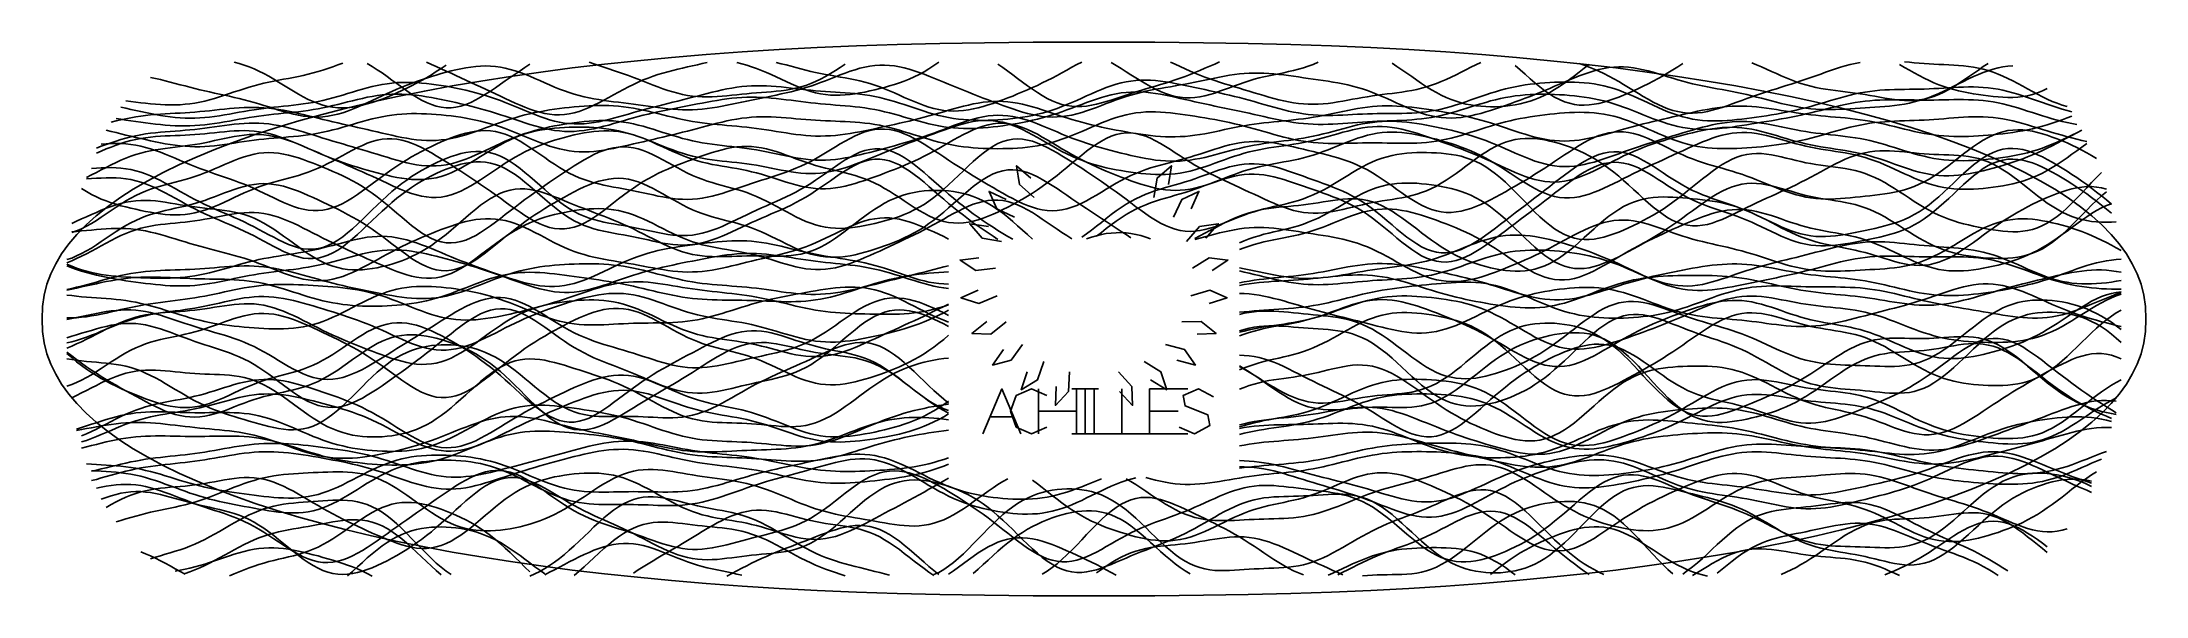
# Model space of a CAD drawing. Extents: x -15.9 to 15.9, y -4.2 to 4.2.
import ezdxf

# ---------------------------------------------------------------- set-up
doc = ezdxf.new("R2010")
doc.units = 0

msp = doc.modelspace()

# ---------------------------------------------------------------- linework, layer by layer
at = {"layer": 'CNC'}
msp.add_lwpolyline([(15.95, 0), (15.94174, 0.19171), (15.91697, 0.36253), (15.8757, 0.52595), (15.81796, 0.68442), (15.7438, 0.83897), (15.65325, 0.99014), (15.54638, 1.13823), (15.42326, 1.28339), (15.28397, 1.42572), (15.1286, 1.56523), (14.95725, 1.70192), (14.77003, 1.83577), (14.56706, 1.96673), (14.34846, 2.09474), (14.11438, 2.21974), (13.86494, 2.34165), (13.60031, 2.4604), (13.32063, 2.57591), (13.02606, 2.68809), (12.71676, 2.79686), (12.39291, 2.90215), (12.05465, 3.00385), (11.70217, 3.10191), (11.33561, 3.19622), (10.95514, 3.28672), (10.56091, 3.37333), (10.15305, 3.45597), (9.73169, 3.53458), (9.29692, 3.60908), (8.84882, 3.6794), (8.38742, 3.7455), (7.91273, 3.8073), (7.42467, 3.86475), (6.92309, 3.9178), (6.40774, 3.9664), (5.87822, 4.01051), (5.33394, 4.05008), (4.77402, 4.08508), (4.19718, 4.11549), (3.60147, 4.14126), (2.98389, 4.16238), (2.33943, 4.17883), (1.65885, 4.19059), (0.92078, 4.19765), (0, 4.2), (-0.92078, 4.19765), (-1.65885, 4.19059), (-2.33943, 4.17883), (-2.98389, 4.16238), (-3.60147, 4.14126), (-4.19718, 4.11549), (-4.77402, 4.08508), (-5.33394, 4.05008), (-5.87822, 4.01051), (-6.40774, 3.9664), (-6.92309, 3.9178), (-7.42467, 3.86475), (-7.91273, 3.8073), (-8.38742, 3.7455), (-8.84882, 3.6794), (-9.29692, 3.60908), (-9.73169, 3.53458), (-10.15305, 3.45597), (-10.56091, 3.37333), (-10.95514, 3.28672), (-11.33561, 3.19622), (-11.70217, 3.10191), (-12.05465, 3.00385), (-12.39291, 2.90215), (-12.71676, 2.79686), (-13.02606, 2.68809), (-13.32063, 2.57591), (-13.60031, 2.4604), (-13.86494, 2.34165), (-14.11438, 2.21974), (-14.34846, 2.09474), (-14.56706, 1.96673), (-14.77003, 1.83577), (-14.95725, 1.70192), (-15.1286, 1.56523), (-15.28397, 1.42572), (-15.42326, 1.28339), (-15.54638, 1.13823), (-15.65325, 0.99014), (-15.7438, 0.83897), (-15.81796, 0.68442), (-15.8757, 0.52595), (-15.91697, 0.36253), (-15.94174, 0.19171), (-15.95, 0), (-15.94174, -0.19171), (-15.91697, -0.36253), (-15.8757, -0.52595), (-15.81796, -0.68442), (-15.7438, -0.83897), (-15.65325, -0.99014), (-15.54638, -1.13823), (-15.42326, -1.28339), (-15.28397, -1.42572), (-15.1286, -1.56523), (-14.95725, -1.70192), (-14.77003, -1.83577), (-14.56706, -1.96673), (-14.34846, -2.09474), (-14.11438, -2.21974), (-13.86494, -2.34165), (-13.60031, -2.4604), (-13.32063, -2.57591), (-13.02606, -2.68809), (-12.71676, -2.79686), (-12.39291, -2.90215), (-12.05465, -3.00385), (-11.70217, -3.10191), (-11.33561, -3.19622), (-10.95514, -3.28672), (-10.56091, -3.37333), (-10.15305, -3.45597), (-9.73169, -3.53458), (-9.29692, -3.60908), (-8.84882, -3.6794), (-8.38742, -3.7455), (-7.91273, -3.8073), (-7.42467, -3.86475), (-6.92309, -3.9178), (-6.40774, -3.9664), (-5.87822, -4.01051), (-5.33394, -4.05008), (-4.77402, -4.08508), (-4.19718, -4.11549), (-3.60147, -4.14126), (-2.98389, -4.16238), (-2.33943, -4.17883), (-1.65885, -4.19059), (-0.92078, -4.19765), (0, -4.2), (0.92078, -4.19765), (1.65885, -4.19059), (2.33943, -4.17883), (2.98389, -4.16238), (3.60147, -4.14126), (4.19718, -4.11549), (4.77402, -4.08508), (5.33394, -4.05008), (5.87822, -4.01051), (6.40774, -3.9664), (6.92309, -3.9178), (7.42467, -3.86475), (7.91273, -3.8073), (8.38742, -3.7455), (8.84882, -3.6794), (9.29692, -3.60908), (9.73169, -3.53458), (10.15305, -3.45597), (10.56091, -3.37333), (10.95514, -3.28672), (11.33561, -3.19622), (11.70217, -3.10191), (12.05465, -3.00385), (12.39291, -2.90215), (12.71676, -2.79686), (13.02606, -2.68809), (13.32063, -2.57591), (13.60031, -2.4604), (13.86494, -2.34165), (14.11438, -2.21974), (14.34846, -2.09474), (14.56706, -1.96673), (14.77003, -1.83577), (14.95725, -1.70192), (15.1286, -1.56523), (15.28397, -1.42572), (15.42326, -1.28339), (15.54638, -1.13823), (15.65325, -0.99014), (15.7438, -0.83897), (15.81796, -0.68442), (15.8757, -0.52595), (15.91697, -0.36253), (15.94174, -0.19171)], close=True, dxfattribs=at)
for points in [[(-14.67888, 3.30654), (-14.60418, 3.29656), (-14.52947, 3.28735), (-14.45477, 3.27882), (-14.38007, 3.27095), (-14.30537, 3.26384), (-14.23067, 3.25765), (-14.15597, 3.25264), (-14.08126, 3.2491), (-14.00656, 3.24734), (-13.93186, 3.2477), (-13.85716, 3.25046), (-13.78246, 3.25586), (-13.70776, 3.26407), (-13.63305, 3.27517), (-13.55835, 3.28911), (-13.48365, 3.30576), (-13.40895, 3.32487), (-13.33425, 3.34611), (-13.25955, 3.36904), (-13.18484, 3.39318), (-13.11014, 3.41803), (-13.03544, 3.44305), (-12.96074, 3.46777), (-12.88604, 3.49172), (-12.81134, 3.51455), (-12.73663, 3.536), (-12.66193, 3.55591), (-12.58723, 3.57424), (-12.51253, 3.59109), (-12.43783, 3.60667), (-12.36313, 3.62127), (-12.28842, 3.63528), (-12.21372, 3.64914), (-12.13902, 3.6633), (-12.06432, 3.6782), (-11.98962, 3.69427), (-11.91492, 3.71182), (-11.84021, 3.7311), (-11.76551, 3.75222), (-11.69081, 3.77516), (-11.61611, 3.79977), (-11.54141, 3.82574), (-11.46671, 3.85265), (-11.392, 3.87996)], [(-14.30537, 3.66382), (-14.23067, 3.64823), (-14.15597, 3.63107), (-14.08126, 3.61267), (-14.00656, 3.5934), (-13.93186, 3.57362), (-13.85716, 3.55368), (-13.78246, 3.53388), (-13.70776, 3.51449), (-13.63305, 3.49566), (-13.55835, 3.47751), (-13.48365, 3.46003), (-13.40895, 3.44316), (-13.33425, 3.42674), (-13.25955, 3.41057), (-13.18484, 3.3944), (-13.11014, 3.37796), (-13.03544, 3.36097), (-12.96074, 3.34321), (-12.88604, 3.32448), (-12.81134, 3.30467), (-12.73663, 3.28375), (-12.66193, 3.2618), (-12.58723, 3.23901), (-12.51253, 3.21566), (-12.43783, 3.19215), (-12.36313, 3.16896), (-12.28842, 3.14664), (-12.21372, 3.12577), (-12.13902, 3.10698), (-12.06432, 3.09087), (-11.98962, 3.07799), (-11.91492, 3.06885), (-11.84021, 3.06387), (-11.76551, 3.06333), (-11.69081, 3.06742), (-11.61611, 3.07618), (-11.54141, 3.08952), (-11.46671, 3.10721), (-11.392, 3.12893), (-11.3173, 3.15424), (-11.2426, 3.18263), (-11.1679, 3.21351), (-11.0932, 3.24631), (-11.0185, 3.28042), (-10.94379, 3.31528), (-10.86909, 3.35036), (-10.79439, 3.3852), (-10.71969, 3.41943), (-10.64499, 3.45275), (-10.57029, 3.48497), (-10.49558, 3.51595), (-10.42088, 3.54567), (-10.34618, 3.57412), (-10.27148, 3.60136), (-10.19678, 3.62746), (-10.12208, 3.6525), (-10.04737, 3.67653), (-9.97267, 3.69956), (-9.89797, 3.72155), (-9.82327, 3.74242), (-9.74857, 3.76197), (-9.67387, 3.78), (-9.59916, 3.79619), (-9.52446, 3.81022), (-9.44976, 3.82172), (-9.37506, 3.83032), (-9.30036, 3.83564), (-9.22566, 3.83737), (-9.15095, 3.83525), (-9.07625, 3.82909), (-9.00155, 3.81882), (-8.92685, 3.80446), (-8.85215, 3.78617), (-8.77745, 3.76421), (-8.70274, 3.73896), (-8.62804, 3.71091), (-8.55334, 3.68062), (-8.47864, 3.64873), (-8.40394, 3.61588), (-8.32924, 3.58276), (-8.25453, 3.55001), (-8.17983, 3.51823), (-8.10513, 3.48794), (-8.03043, 3.45956), (-7.95573, 3.43343), (-7.88103, 3.40973), (-7.80632, 3.38853), (-7.73162, 3.36981), (-7.65692, 3.35341), (-7.58222, 3.33908), (-7.50752, 3.32651), (-7.43282, 3.31534), (-7.35811, 3.3052), (-7.28341, 3.29569), (-7.20871, 3.2865), (-7.13401, 3.27731), (-7.05931, 3.26792), (-6.98461, 3.25819), (-6.9099, 3.2481), (-6.8352, 3.23769), (-6.7605, 3.22711), (-6.6858, 3.2166), (-6.6111, 3.20644), (-6.5364, 3.19697), (-6.46169, 3.18854), (-6.38699, 3.1815), (-6.31229, 3.17619), (-6.23759, 3.17289), (-6.16289, 3.17181), (-6.08819, 3.17308), (-6.01348, 3.17677), (-5.93878, 3.18283), (-5.86408, 3.19113), (-5.78938, 3.20147), (-5.71468, 3.21358), (-5.63998, 3.22714), (-5.56527, 3.24181), (-5.49057, 3.25725), (-5.41587, 3.27314), (-5.34117, 3.28918), (-5.26647, 3.30515), (-5.19177, 3.32091), (-5.11706, 3.33638), (-5.04236, 3.35158), (-4.96766, 3.3666), (-4.89296, 3.38163), (-4.81826, 3.3969), (-4.74356, 3.41268), (-4.66885, 3.42927), (-4.59415, 3.44696), (-4.51945, 3.46601), (-4.44475, 3.48663), (-4.37005, 3.50894), (-4.29535, 3.53299), (-4.22064, 3.55869), (-4.14594, 3.58588), (-4.07124, 3.61425), (-3.99654, 3.6434), (-3.92184, 3.67283), (-3.84714, 3.70196), (-3.77243, 3.73016), (-3.69773, 3.75678), (-3.62303, 3.78116), (-3.54833, 3.80268), (-3.47363, 3.82077), (-3.39893, 3.83495), (-3.32422, 3.84485), (-3.24952, 3.8502), (-3.17482, 3.85089), (-3.10012, 3.8469), (-3.02542, 3.83838), (-2.95072, 3.82557), (-2.87601, 3.80883), (-2.80131, 3.78858), (-2.72661, 3.76532), (-2.65191, 3.73956), (-2.57721, 3.71184), (-2.50251, 3.68266), (-2.4278, 3.6525), (-2.3531, 3.62176), (-2.2784, 3.59079), (-2.2037, 3.55985), (-2.129, 3.52911), (-2.0543, 3.49869), (-1.97959, 3.46864), (-1.90489, 3.43893), (-1.83019, 3.40954), (-1.75549, 3.38042), (-1.68079, 3.35151), (-1.60609, 3.3228), (-1.53138, 3.29432), (-1.45668, 3.26616), (-1.38198, 3.23847), (-1.30728, 3.21149), (-1.23258, 3.18552), (-1.15788, 3.16092), (-1.08317, 3.1381), (-1.00847, 3.11751), (-0.93377, 3.09961), (-0.85907, 3.08484), (-0.78437, 3.07361), (-0.70967, 3.06627), (-0.63496, 3.06308), (-0.56026, 3.0642), (-0.48556, 3.06967), (-0.41086, 3.07943), (-0.33616, 3.09326), (-0.26146, 3.11084), (-0.18675, 3.13175), (-0.11205, 3.15547), (-0.03735, 3.18139), (0.03735, 3.2089), (0.11205, 3.23734), (0.18675, 3.26608), (0.26146, 3.29452), (0.33616, 3.32214), (0.41086, 3.3485), (0.48556, 3.37327), (0.56026, 3.39623), (0.63496, 3.41728), (0.70967, 3.43643), (0.78437, 3.4538), (0.85907, 3.4696), (0.93377, 3.48412), (1.00847, 3.49767), (1.08317, 3.51062), (1.15788, 3.52329), (1.23258, 3.53601), (1.30728, 3.54903), (1.38198, 3.56255), (1.45668, 3.57667), (1.53138, 3.5914), (1.60609, 3.60668), (1.68079, 3.62232), (1.75549, 3.63808), (1.83019, 3.65365), (1.90489, 3.66869), (1.97959, 3.68282), (2.0543, 3.69567), (2.129, 3.7069), (2.2037, 3.7162), (2.2784, 3.72334), (2.3531, 3.72816), (2.4278, 3.73061), (2.50251, 3.73069), (2.57721, 3.72851), (2.65191, 3.72425), (2.72661, 3.71817), (2.80131, 3.71054), (2.87601, 3.7017), (2.95072, 3.69196), (3.02542, 3.68162), (3.10012, 3.67093), (3.17482, 3.66009), (3.24952, 3.64922), (3.32422, 3.63835), (3.39893, 3.62744), (3.47363, 3.61636), (3.54833, 3.60488), (3.62303, 3.59275), (3.69773, 3.57965), (3.77243, 3.56524), (3.84714, 3.54919), (3.92184, 3.53122), (3.99654, 3.51108), (4.07124, 3.48861), (4.14594, 3.46374), (4.22064, 3.43652), (4.29535, 3.40712), (4.37005, 3.37582), (4.44475, 3.34302), (4.51945, 3.30923), (4.59415, 3.27503), (4.66885, 3.24106), (4.74356, 3.20803), (4.81826, 3.1766), (4.89296, 3.14747), (4.96766, 3.12123), (5.04236, 3.09844), (5.11706, 3.07955), (5.19177, 3.06488), (5.26647, 3.05464), (5.34117, 3.04892), (5.41587, 3.04767), (5.49057, 3.05072), (5.56527, 3.05782), (5.63998, 3.06863), (5.71468, 3.08273), (5.78938, 3.0997), (5.86408, 3.11908), (5.93878, 3.14045), (6.01348, 3.16339), (6.08819, 3.18757), (6.16289, 3.21271), (6.23759, 3.23858), (6.31229, 3.26506), (6.38699, 3.29206), (6.46169, 3.31958), (6.5364, 3.34764), (6.6111, 3.37628), (6.6858, 3.40557), (6.7605, 3.43554), (6.8352, 3.4662), (6.9099, 3.4975), (6.98461, 3.52931), (7.05931, 3.56145), (7.13401, 3.59364), (7.20871, 3.62552), (7.28341, 3.65669), (7.35811, 3.68665), (7.43282, 3.7149), (7.50752, 3.7409), (7.58222, 3.76414), (7.65692, 3.78411), (7.73162, 3.80041), (7.80632, 3.81267), (7.88103, 3.82066), (7.95573, 3.82426), (8.03043, 3.82345), (8.10513, 3.81838), (8.17983, 3.80929), (8.25453, 3.79655), (8.32924, 3.78062), (8.40394, 3.76205), (8.47864, 3.74142), (8.55334, 3.71934), (8.62804, 3.69643), (8.70274, 3.67325), (8.77745, 3.65031), (8.85215, 3.62806), (8.92685, 3.60681), (9.00155, 3.5868), (9.07625, 3.56814), (9.15095, 3.55082), (9.22566, 3.53475), (9.30036, 3.51972), (9.37506, 3.50549), (9.44976, 3.49175), (9.52446, 3.47816), (9.59916, 3.46442), (9.67387, 3.45022), (9.74857, 3.43532), (9.82327, 3.41956), (9.89797, 3.40285), (9.97267, 3.38518), (10.04737, 3.36666), (10.12208, 3.34746), (10.19678, 3.32784), (10.27148, 3.30813), (10.34618, 3.28869), (10.42088, 3.2699), (10.49558, 3.25216), (10.57029, 3.23581), (10.64499, 3.22117), (10.71969, 3.20849), (10.79439, 3.19795), (10.86909, 3.18962), (10.94379, 3.18351), (11.0185, 3.17953), (11.0932, 3.17751), (11.1679, 3.17724), (11.2426, 3.17844), (11.3173, 3.18081), (11.392, 3.18407), (11.46671, 3.18794), (11.54141, 3.1922), (11.61611, 3.19668), (11.69081, 3.2013), (11.76551, 3.20605), (11.84021, 3.21102), (11.91492, 3.21638), (11.98962, 3.2224), (12.06432, 3.22938), (12.13902, 3.23769), (12.21372, 3.24771), (12.28842, 3.25981), (12.36313, 3.27434), (12.43783, 3.29158), (12.51253, 3.31175), (12.58723, 3.33495), (12.66193, 3.36118), (12.73663, 3.39031), (12.81134, 3.42208), (12.88604, 3.45611), (12.96074, 3.49192), (13.03544, 3.52894), (13.11014, 3.56651), (13.18484, 3.60393), (13.25955, 3.64051), (13.33425, 3.67554), (13.40895, 3.70836), (13.48365, 3.73839), (13.55835, 3.76512), (13.63305, 3.78817), (13.70776, 3.80725), (13.78246, 3.82221), (13.85716, 3.83301), (13.93186, 3.83973)], [(-13.03544, 3.89357), (-12.96074, 3.87324), (-12.88604, 3.84991), (-12.81134, 3.82324), (-12.73663, 3.79306), (-12.66193, 3.75932), (-12.58723, 3.72216), (-12.51253, 3.6819), (-12.43783, 3.63902), (-12.36313, 3.59416), (-12.28842, 3.5481), (-12.21372, 3.50168), (-12.13902, 3.45585), (-12.06432, 3.41154), (-11.98962, 3.36968), (-11.91492, 3.33114), (-11.84021, 3.29668), (-11.76551, 3.26694), (-11.69081, 3.24243), (-11.61611, 3.22346), (-11.54141, 3.21021), (-11.46671, 3.20267), (-11.392, 3.20069), (-11.3173, 3.20397), (-11.2426, 3.21214), (-11.1679, 3.22472), (-11.0932, 3.2412), (-11.0185, 3.26109), (-10.94379, 3.28388), (-10.86909, 3.30915), (-10.79439, 3.33653), (-10.71969, 3.36574), (-10.64499, 3.39661), (-10.57029, 3.42906), (-10.49558, 3.46307), (-10.42088, 3.49872), (-10.34618, 3.53612), (-10.27148, 3.57538), (-10.19678, 3.61662), (-10.12208, 3.6599), (-10.04737, 3.70523), (-9.97267, 3.7525), (-9.89797, 3.80149), (-9.82327, 3.85185)], [(-11.0185, 3.87487), (-10.94379, 3.82948), (-10.86909, 3.78142), (-10.79439, 3.73091), (-10.71969, 3.67838), (-10.64499, 3.6244), (-10.57029, 3.56973), (-10.49558, 3.51527), (-10.42088, 3.46203), (-10.34618, 3.4111), (-10.27148, 3.36358), (-10.19678, 3.32057), (-10.12208, 3.28311), (-10.04737, 3.2521), (-9.97267, 3.22831), (-9.89797, 3.21231), (-9.82327, 3.20449), (-9.74857, 3.20497), (-9.67387, 3.21367), (-9.59916, 3.23027), (-9.52446, 3.25427), (-9.44976, 3.28498), (-9.37506, 3.32158), (-9.30036, 3.36314), (-9.22566, 3.40869), (-9.15095, 3.45725), (-9.07625, 3.50789), (-9.00155, 3.55972), (-8.92685, 3.61199), (-8.85215, 3.66408), (-8.77745, 3.71549), (-8.70274, 3.76588), (-8.62804, 3.81506), (-8.55334, 3.86297)], [(-10.12208, 3.89332), (-10.04737, 3.86189), (-9.97267, 3.82909), (-9.89797, 3.79536), (-9.82327, 3.76108), (-9.74857, 3.72651), (-9.67387, 3.69187), (-9.59916, 3.65725), (-9.52446, 3.6227), (-9.44976, 3.58818), (-9.37506, 3.55364), (-9.30036, 3.51899), (-9.22566, 3.48417), (-9.15095, 3.44914), (-9.07625, 3.41393), (-9.00155, 3.37865), (-8.92685, 3.34347), (-8.85215, 3.30871), (-8.77745, 3.27473), (-8.70274, 3.24203), (-8.62804, 3.21114), (-8.55334, 3.18269), (-8.47864, 3.15731), (-8.40394, 3.13564), (-8.32924, 3.1183), (-8.25453, 3.10582), (-8.17983, 3.09865), (-8.10513, 3.09714), (-8.03043, 3.10147), (-7.95573, 3.11168), (-7.88103, 3.12765), (-7.80632, 3.14907), (-7.73162, 3.17552), (-7.65692, 3.20642), (-7.58222, 3.24106), (-7.50752, 3.27868), (-7.43282, 3.31846), (-7.35811, 3.35954), (-7.28341, 3.40112), (-7.20871, 3.44242), (-7.13401, 3.48276), (-7.05931, 3.52157), (-6.98461, 3.55838), (-6.9099, 3.5929), (-6.8352, 3.62494), (-6.7605, 3.65446), (-6.6858, 3.68154), (-6.6111, 3.70636), (-6.5364, 3.72917), (-6.46169, 3.75027), (-6.38699, 3.76999), (-6.31229, 3.78864), (-6.23759, 3.80649), (-6.16289, 3.82377), (-6.08819, 3.8406), (-6.01348, 3.85704), (-5.93878, 3.87302), (-5.86408, 3.88841)], [(-7.65692, 3.89653), (-7.58222, 3.86964), (-7.50752, 3.84374), (-7.43282, 3.81851), (-7.35811, 3.79359), (-7.28341, 3.76861), (-7.20871, 3.74326), (-7.13401, 3.71731), (-7.05931, 3.6906), (-6.98461, 3.66308), (-6.9099, 3.63482), (-6.8352, 3.60604), (-6.7605, 3.57702), (-6.6858, 3.54817), (-6.6111, 3.51995), (-6.5364, 3.49288), (-6.46169, 3.46749), (-6.38699, 3.44428), (-6.31229, 3.4237), (-6.23759, 3.40612), (-6.16289, 3.39182), (-6.08819, 3.38092), (-6.01348, 3.37345), (-5.93878, 3.36929), (-5.86408, 3.36819), (-5.78938, 3.36981), (-5.71468, 3.37369), (-5.63998, 3.37934), (-5.56527, 3.38624), (-5.49057, 3.39389), (-5.41587, 3.40181), (-5.34117, 3.40963), (-5.26647, 3.41705), (-5.19177, 3.42392), (-5.11706, 3.43023), (-5.04236, 3.4361), (-4.96766, 3.4418), (-4.89296, 3.44773), (-4.81826, 3.45438), (-4.74356, 3.46233), (-4.66885, 3.47221), (-4.59415, 3.48461), (-4.51945, 3.50013), (-4.44475, 3.51927), (-4.37005, 3.54242), (-4.29535, 3.56984), (-4.22064, 3.60162), (-4.14594, 3.63768), (-4.07124, 3.67774), (-3.99654, 3.72137), (-3.92184, 3.76797), (-3.84714, 3.8168), (-3.77243, 3.867)], [(-5.41587, 3.89137), (-5.34117, 3.87148), (-5.26647, 3.84969), (-5.19177, 3.82569), (-5.11706, 3.79929), (-5.04236, 3.7705), (-4.96766, 3.73949), (-4.89296, 3.70662), (-4.81826, 3.67237), (-4.74356, 3.63737), (-4.66885, 3.60233), (-4.59415, 3.568), (-4.51945, 3.53516), (-4.44475, 3.50455), (-4.37005, 3.47683), (-4.29535, 3.45259), (-4.22064, 3.43226), (-4.14594, 3.41613), (-4.07124, 3.40435), (-3.99654, 3.39692), (-3.92184, 3.39367), (-3.84714, 3.39434), (-3.77243, 3.39857), (-3.69773, 3.40592), (-3.62303, 3.41597), (-3.54833, 3.42825), (-3.47363, 3.44239), (-3.39893, 3.45808), (-3.32422, 3.47509), (-3.24952, 3.49334), (-3.17482, 3.51286), (-3.10012, 3.53379), (-3.02542, 3.55639), (-2.95072, 3.58102), (-2.87601, 3.60808), (-2.80131, 3.63799), (-2.72661, 3.67118), (-2.65191, 3.708), (-2.57721, 3.74871), (-2.50251, 3.79345), (-2.4278, 3.8422), (-2.3531, 3.89475)], [(-4.81826, 3.89052), (-4.74356, 3.87214), (-4.66885, 3.8527), (-4.59415, 3.83271), (-4.51945, 3.81266), (-4.44475, 3.793), (-4.37005, 3.77407), (-4.29535, 3.75614), (-4.22064, 3.73935), (-4.14594, 3.72374), (-4.07124, 3.7092), (-3.99654, 3.69552), (-3.92184, 3.68239), (-3.84714, 3.66939), (-3.77243, 3.65609), (-3.69773, 3.64201), (-3.62303, 3.62668), (-3.54833, 3.60967), (-3.47363, 3.59062), (-3.39893, 3.56928), (-3.32422, 3.54551), (-3.24952, 3.51932), (-3.17482, 3.49084), (-3.10012, 3.46036), (-3.02542, 3.42831), (-2.95072, 3.39522), (-2.87601, 3.36173), (-2.80131, 3.32855), (-2.72661, 3.29643), (-2.65191, 3.26611), (-2.57721, 3.23831), (-2.50251, 3.21367), (-2.4278, 3.19277), (-2.3531, 3.17605), (-2.2784, 3.16382), (-2.2037, 3.15629), (-2.129, 3.15347), (-2.0543, 3.15529), (-1.97959, 3.16153), (-1.90489, 3.17188), (-1.83019, 3.18594), (-1.75549, 3.2033), (-1.68079, 3.22348), (-1.60609, 3.24604), (-1.53138, 3.27056), (-1.45668, 3.29667), (-1.38198, 3.32408), (-1.30728, 3.35259), (-1.23258, 3.38204), (-1.15788, 3.4124), (-1.08317, 3.44367), (-1.00847, 3.47593), (-0.93377, 3.50926), (-0.85907, 3.54376), (-0.78437, 3.57952), (-0.70967, 3.61658), (-0.63496, 3.65489), (-0.56026, 3.69434), (-0.48556, 3.73472), (-0.41086, 3.77569), (-0.33616, 3.81682), (-0.26146, 3.85758), (-0.18675, 3.89734)], [(-1.45668, 3.86378), (-1.38198, 3.81265), (-1.30728, 3.7593), (-1.23258, 3.70435), (-1.15788, 3.64854), (-1.08317, 3.59274), (-1.00847, 3.53786), (-0.93377, 3.48487), (-0.85907, 3.43472), (-0.78437, 3.38835), (-0.70967, 3.34658), (-0.63496, 3.31015), (-0.56026, 3.27963), (-0.48556, 3.25542), (-0.41086, 3.23773), (-0.33616, 3.22658), (-0.26146, 3.22179), (-0.18675, 3.22302), (-0.11205, 3.22975), (-0.03735, 3.24134), (0.03735, 3.25706), (0.11205, 3.27613), (0.18675, 3.29774), (0.26146, 3.32114), (0.33616, 3.3456), (0.41086, 3.37051), (0.48556, 3.3954), (0.56026, 3.41988), (0.63496, 3.44377), (0.70967, 3.46697), (0.78437, 3.48957), (0.85907, 3.51173), (0.93377, 3.53371), (1.00847, 3.55584), (1.08317, 3.57846), (1.15788, 3.6019), (1.23258, 3.62645), (1.30728, 3.65235), (1.38198, 3.67971), (1.45668, 3.70855), (1.53138, 3.73876), (1.60609, 3.77013), (1.68079, 3.80231), (1.75549, 3.83489), (1.83019, 3.86735), (1.90489, 3.89916)], [(0.26146, 3.89147), (0.33616, 3.84499), (0.41086, 3.79797), (0.48556, 3.75062), (0.56026, 3.70325), (0.63496, 3.65632), (0.70967, 3.61039), (0.78437, 3.56611), (0.85907, 3.5242), (0.93377, 3.48541), (1.00847, 3.4505), (1.08317, 3.42016), (1.15788, 3.395), (1.23258, 3.37553), (1.30728, 3.36208), (1.38198, 3.35483), (1.45668, 3.35374), (1.53138, 3.35862), (1.60609, 3.36904), (1.68079, 3.38445), (1.75549, 3.40412), (1.83019, 3.42723), (1.90489, 3.4529), (1.97959, 3.48019), (2.0543, 3.50823), (2.129, 3.53618), (2.2037, 3.56334), (2.2784, 3.58913), (2.3531, 3.61315), (2.4278, 3.63517), (2.50251, 3.65517), (2.57721, 3.6733), (2.65191, 3.68989), (2.72661, 3.70539), (2.80131, 3.72038), (2.87601, 3.7355), (2.95072, 3.75141), (3.02542, 3.76875), (3.10012, 3.78809), (3.17482, 3.80992), (3.24952, 3.83456), (3.32422, 3.86221), (3.39893, 3.89287)], [(1.15788, 3.8975), (1.23258, 3.86236), (1.30728, 3.82728), (1.38198, 3.79282), (1.45668, 3.75942), (1.53138, 3.72741), (1.60609, 3.69697), (1.68079, 3.66816), (1.75549, 3.64094), (1.83019, 3.61515), (1.90489, 3.59059), (1.97959, 3.56699), (2.0543, 3.54407), (2.129, 3.52157), (2.2037, 3.49926), (2.2784, 3.47698), (2.3531, 3.45464), (2.4278, 3.43226), (2.50251, 3.40992), (2.57721, 3.38784), (2.65191, 3.36628), (2.72661, 3.34559), (2.80131, 3.32617), (2.87601, 3.30841), (2.95072, 3.29275), (3.02542, 3.27954), (3.10012, 3.26911), (3.17482, 3.26168), (3.24952, 3.25741), (3.32422, 3.25632), (3.39893, 3.25832), (3.47363, 3.26321), (3.54833, 3.2707), (3.62303, 3.28039), (3.69773, 3.29185), (3.77243, 3.30457), (3.84714, 3.31807), (3.92184, 3.33186), (3.99654, 3.34552), (4.07124, 3.35872), (4.14594, 3.37118), (4.22064, 3.38279), (4.29535, 3.39353), (4.37005, 3.40351), (4.44475, 3.41297), (4.51945, 3.42224), (4.59415, 3.43175), (4.66885, 3.44197), (4.74356, 3.45341), (4.81826, 3.46657), (4.89296, 3.48191), (4.96766, 3.49983), (5.04236, 3.5206), (5.11706, 3.54441), (5.19177, 3.57129), (5.26647, 3.60112), (5.34117, 3.63365), (5.41587, 3.66848), (5.49057, 3.70508), (5.56527, 3.74282), (5.63998, 3.781), (5.71468, 3.81886), (5.78938, 3.85566), (5.86408, 3.89064)], [(4.51945, 3.8785), (4.59415, 3.83049), (4.66885, 3.78003), (4.74356, 3.72802), (4.81826, 3.67539), (4.89296, 3.62305), (4.96766, 3.57191), (5.04236, 3.52278), (5.11706, 3.4764), (5.19177, 3.43334), (5.26647, 3.39408), (5.34117, 3.35891), (5.41587, 3.328), (5.49057, 3.30137), (5.56527, 3.27894), (5.63998, 3.26052), (5.71468, 3.24586), (5.78938, 3.2347), (5.86408, 3.22675), (5.93878, 3.22176), (6.01348, 3.21952), (6.08819, 3.21993), (6.16289, 3.22294), (6.23759, 3.22859), (6.31229, 3.23703), (6.38699, 3.24846), (6.46169, 3.26316), (6.5364, 3.28141), (6.6111, 3.30353), (6.6858, 3.32977), (6.7605, 3.36035), (6.8352, 3.39537), (6.9099, 3.43484), (6.98461, 3.47859), (7.05931, 3.52634), (7.13401, 3.57762), (7.20871, 3.63184), (7.28341, 3.68823), (7.35811, 3.74593), (7.43282, 3.80399), (7.50752, 3.8614)], [(6.38699, 3.84524), (6.46169, 3.77839), (6.5364, 3.71112), (6.6111, 3.64465), (6.6858, 3.58021), (6.7605, 3.519), (6.8352, 3.46213), (6.9099, 3.41058), (6.98461, 3.3652), (7.05931, 3.3266), (7.13401, 3.29522), (7.20871, 3.27126), (7.28341, 3.25472), (7.35811, 3.2454), (7.43282, 3.24292), (7.50752, 3.24676), (7.58222, 3.25629), (7.65692, 3.27083), (7.73162, 3.28966), (7.80632, 3.31209), (7.88103, 3.33749), (7.95573, 3.3653), (8.03043, 3.39508), (8.10513, 3.42649), (8.17983, 3.45935), (8.25453, 3.49355), (8.32924, 3.52912), (8.40394, 3.56615), (8.47864, 3.60477), (8.55334, 3.64514), (8.62804, 3.6874), (8.70274, 3.73163), (8.77745, 3.77782), (8.85215, 3.82586), (8.92685, 3.87552)], [(7.35811, 3.87705), (7.43282, 3.85036), (7.50752, 3.82164), (7.58222, 3.79073), (7.65692, 3.75752), (7.73162, 3.72194), (7.80632, 3.684), (7.88103, 3.6438), (7.95573, 3.60157), (8.03043, 3.55763), (8.10513, 3.51246), (8.17983, 3.4666), (8.25453, 3.42074), (8.32924, 3.3756), (8.40394, 3.33198), (8.47864, 3.29069), (8.55334, 3.25252), (8.62804, 3.21821), (8.70274, 3.18842), (8.77745, 3.1637), (8.85215, 3.14446), (8.92685, 3.13097), (9.00155, 3.12331), (9.07625, 3.12142), (9.15095, 3.12506), (9.22566, 3.13385), (9.30036, 3.14728), (9.37506, 3.16475), (9.44976, 3.1856), (9.52446, 3.2091), (9.59916, 3.23456), (9.67387, 3.26129), (9.74857, 3.2887), (9.82327, 3.31625), (9.89797, 3.34353), (9.97267, 3.37025), (10.04737, 3.39621), (10.12208, 3.42136), (10.19678, 3.44576), (10.27148, 3.46952), (10.34618, 3.49285), (10.42088, 3.516), (10.49558, 3.5392), (10.57029, 3.56271), (10.64499, 3.5867), (10.71969, 3.61131), (10.79439, 3.63658), (10.86909, 3.66247), (10.94379, 3.68884), (11.0185, 3.71545), (11.0932, 3.74199), (11.1679, 3.76806), (11.2426, 3.79323), (11.3173, 3.81705), (11.392, 3.83908), (11.46671, 3.85888), (11.54141, 3.87613), (11.61611, 3.89052)], [(9.97267, 3.8864), (10.04737, 3.85552), (10.12208, 3.8232), (10.19678, 3.78987), (10.27148, 3.75606), (10.34618, 3.72234), (10.42088, 3.68927), (10.49558, 3.65741), (10.57029, 3.62726), (10.64499, 3.59925), (10.71969, 3.57368), (10.79439, 3.55076), (10.86909, 3.53052), (10.94379, 3.51291), (11.0185, 3.49771), (11.0932, 3.4846), (11.1679, 3.47318), (11.2426, 3.46299), (11.3173, 3.45355), (11.392, 3.44436), (11.46671, 3.43501), (11.54141, 3.42514), (11.61611, 3.41452), (11.69081, 3.40303), (11.76551, 3.39072), (11.84021, 3.37777), (11.91492, 3.36454), (11.98962, 3.3515), (12.06432, 3.33925), (12.13902, 3.32847), (12.21372, 3.3199), (12.28842, 3.31429), (12.36313, 3.31236), (12.43783, 3.31477), (12.51253, 3.32208), (12.58723, 3.33469), (12.66193, 3.35286), (12.73663, 3.37668), (12.81134, 3.40603), (12.88604, 3.44063), (12.96074, 3.48001), (13.03544, 3.52357), (13.11014, 3.57057), (13.18484, 3.62017), (13.25955, 3.67152), (13.33425, 3.72371), (13.40895, 3.77588), (13.48365, 3.82723), (13.55835, 3.87703)], [(12.21372, 3.85937), (12.28842, 3.81647), (12.36313, 3.77359), (12.43783, 3.73146), (12.51253, 3.69074), (12.58723, 3.65204), (12.66193, 3.61581), (12.73663, 3.58239), (12.81134, 3.55197), (12.88604, 3.52461), (12.96074, 3.50024), (13.03544, 3.47867), (13.11014, 3.45964), (13.18484, 3.44286), (13.25955, 3.42799), (13.33425, 3.41475), (13.40895, 3.40289), (13.48365, 3.39227), (13.55835, 3.38285), (13.63305, 3.37471), (13.70776, 3.3681), (13.78246, 3.36334), (13.85716, 3.36093), (13.93186, 3.36142), (14.00656, 3.36544), (14.08126, 3.37364), (14.15597, 3.38665), (14.23067, 3.40504), (14.30537, 3.4293), (14.38007, 3.45975), (14.45477, 3.49656)], [(12.28842, 3.8996), (12.36313, 3.89294), (12.43783, 3.88632), (12.51253, 3.88007), (12.58723, 3.87441), (12.66193, 3.86948), (12.73663, 3.86526), (12.81134, 3.86161), (12.88604, 3.85829), (12.96074, 3.85492), (13.03544, 3.85105), (13.11014, 3.84618), (13.18484, 3.83976), (13.25955, 3.83124), (13.33425, 3.82012), (13.40895, 3.80598), (13.48365, 3.78845), (13.55835, 3.76733), (13.63305, 3.74254), (13.70776, 3.71413), (13.78246, 3.68233), (13.85716, 3.64749), (13.93186, 3.61011), (14.00656, 3.57079), (14.08126, 3.5302), (14.15597, 3.48909), (14.23067, 3.44821), (14.30537, 3.40831), (14.38007, 3.37008), (14.45477, 3.33415), (14.52947, 3.30105), (14.60418, 3.27121), (14.67888, 3.24492), (14.75358, 3.22236)], [(-14.75358, 3.21198), (-14.67888, 3.19513), (-14.60418, 3.17858), (-14.52947, 3.1623), (-14.45477, 3.14635), (-14.38007, 3.13081), (-14.30537, 3.11584), (-14.23067, 3.10166), (-14.15597, 3.0885), (-14.08126, 3.07664), (-14.00656, 3.06637), (-13.93186, 3.05794), (-13.85716, 3.05159), (-13.78246, 3.04752), (-13.70776, 3.04585), (-13.63305, 3.04664), (-13.55835, 3.04986), (-13.48365, 3.05539), (-13.40895, 3.06306), (-13.33425, 3.0726), (-13.25955, 3.08369), (-13.18484, 3.09596), (-13.11014, 3.10902), (-13.03544, 3.12249), (-12.96074, 3.13598), (-12.88604, 3.14917), (-12.81134, 3.16176), (-12.73663, 3.17356), (-12.66193, 3.18445), (-12.58723, 3.19437), (-12.51253, 3.20341), (-12.43783, 3.21169), (-12.36313, 3.21944), (-12.28842, 3.22694), (-12.21372, 3.23451), (-12.13902, 3.2425), (-12.06432, 3.25127), (-11.98962, 3.26113), (-11.91492, 3.27237), (-11.84021, 3.2852), (-11.76551, 3.29976), (-11.69081, 3.3161), (-11.61611, 3.33416), (-11.54141, 3.3538), (-11.46671, 3.37478), (-11.392, 3.39676), (-11.3173, 3.41937), (-11.2426, 3.44215), (-11.1679, 3.46464), (-11.0932, 3.48635), (-11.0185, 3.50683), (-10.94379, 3.52565), (-10.86909, 3.54244), (-10.79439, 3.55689), (-10.71969, 3.56878), (-10.64499, 3.57798), (-10.57029, 3.58444), (-10.49558, 3.58818), (-10.42088, 3.58932), (-10.34618, 3.58802), (-10.27148, 3.58448), (-10.19678, 3.57894), (-10.12208, 3.57164), (-10.04737, 3.56281), (-9.97267, 3.55265), (-9.89797, 3.54132), (-9.82327, 3.52894), (-9.74857, 3.51556), (-9.67387, 3.50119), (-9.59916, 3.48577), (-9.52446, 3.46922), (-9.44976, 3.45143), (-9.37506, 3.43225), (-9.30036, 3.41156), (-9.22566, 3.38926), (-9.15095, 3.3653), (-9.07625, 3.33965), (-9.00155, 3.3124), (-8.92685, 3.28369), (-8.85215, 3.25375), (-8.77745, 3.22291), (-8.70274, 3.19157), (-8.62804, 3.16018), (-8.55334, 3.12929), (-8.47864, 3.09943), (-8.40394, 3.07119), (-8.32924, 3.04513), (-8.25453, 3.02177), (-8.17983, 3.00158), (-8.10513, 2.98495), (-8.03043, 2.97218), (-7.95573, 2.96346), (-7.88103, 2.95887), (-7.80632, 2.95837), (-7.73162, 2.9618), (-7.65692, 2.96892), (-7.58222, 2.97938), (-7.50752, 2.99278), (-7.43282, 3.00865), (-7.35811, 3.02652), (-7.28341, 3.04589), (-7.20871, 3.06631), (-7.13401, 3.08734), (-7.05931, 3.10863), (-6.98461, 3.12986), (-6.9099, 3.15083), (-6.8352, 3.1714), (-6.7605, 3.19148), (-6.6858, 3.2111), (-6.6111, 3.2303), (-6.5364, 3.24919), (-6.46169, 3.2679), (-6.38699, 3.28655), (-6.31229, 3.30526), (-6.23759, 3.32413), (-6.16289, 3.34319), (-6.08819, 3.36243), (-6.01348, 3.38178), (-5.93878, 3.4011), (-5.86408, 3.4202), (-5.78938, 3.43883), (-5.71468, 3.4567), (-5.63998, 3.47351), (-5.56527, 3.48894), (-5.49057, 3.50267), (-5.41587, 3.51443), (-5.34117, 3.524), (-5.26647, 3.53121), (-5.19177, 3.53598), (-5.11706, 3.5383), (-5.04236, 3.53825), (-4.96766, 3.53599), (-4.89296, 3.53177), (-4.81826, 3.52589), (-4.74356, 3.51869), (-4.66885, 3.51055), (-4.59415, 3.50185), (-4.51945, 3.49295), (-4.44475, 3.48419), (-4.37005, 3.47583), (-4.29535, 3.46809), (-4.22064, 3.46108), (-4.14594, 3.45482), (-4.07124, 3.44926), (-3.99654, 3.44424), (-3.92184, 3.43955), (-3.84714, 3.43488), (-3.77243, 3.4299), (-3.69773, 3.42424), (-3.62303, 3.41755), (-3.54833, 3.40948), (-3.47363, 3.39973), (-3.39893, 3.38806), (-3.32422, 3.3743), (-3.24952, 3.3584), (-3.17482, 3.34038), (-3.10012, 3.32036), (-3.02542, 3.29857), (-2.95072, 3.27532), (-2.87601, 3.25098), (-2.80131, 3.22597), (-2.72661, 3.20078), (-2.65191, 3.17587), (-2.57721, 3.15171), (-2.50251, 3.12873), (-2.4278, 3.10732), (-2.3531, 3.0878), (-2.2784, 3.07042), (-2.2037, 3.05534), (-2.129, 3.04264), (-2.0543, 3.03234), (-1.97959, 3.02437), (-1.90489, 3.01862), (-1.83019, 3.01493), (-1.75549, 3.01311), (-1.68079, 3.01299), (-1.60609, 3.0144), (-1.53138, 3.01718), (-1.45668, 3.02125), (-1.38198, 3.02654), (-1.30728, 3.03307), (-1.23258, 3.04089), (-1.15788, 3.05011), (-1.08317, 3.06087), (-1.00847, 3.07336), (-0.93377, 3.08775), (-0.85907, 3.10422), (-0.78437, 3.12293), (-0.70967, 3.14397), (-0.63496, 3.16738), (-0.56026, 3.19312), (-0.48556, 3.22108), (-0.41086, 3.25103), (-0.33616, 3.28266), (-0.26146, 3.31557), (-0.18675, 3.34928), (-0.11205, 3.38325), (-0.03735, 3.41691), (0.03735, 3.44964), (0.11205, 3.48084), (0.18675, 3.50994), (0.26146, 3.53642), (0.33616, 3.55982), (0.41086, 3.57977), (0.48556, 3.59602), (0.56026, 3.60841), (0.63496, 3.61692), (0.70967, 3.6216), (0.78437, 3.62265), (0.85907, 3.62032), (0.93377, 3.61495), (1.00847, 3.60694), (1.08317, 3.5967), (1.15788, 3.58465), (1.23258, 3.57121), (1.30728, 3.55675), (1.38198, 3.54159), (1.45668, 3.526), (1.53138, 3.51017), (1.60609, 3.49421), (1.68079, 3.47816), (1.75549, 3.46202), (1.83019, 3.44571), (1.90489, 3.42913), (1.97959, 3.41215), (2.0543, 3.39466), (2.129, 3.37653), (2.2037, 3.35771), (2.2784, 3.33816), (2.3531, 3.31792), (2.4278, 3.29708), (2.50251, 3.2758), (2.57721, 3.25431), (2.65191, 3.23289), (2.72661, 3.21184), (2.80131, 3.19153), (2.87601, 3.1723), (2.95072, 3.15448), (3.02542, 3.1384), (3.10012, 3.1243), (3.17482, 3.1124), (3.24952, 3.1028), (3.32422, 3.09554), (3.39893, 3.09057), (3.47363, 3.08775), (3.54833, 3.08687), (3.62303, 3.08765), (3.69773, 3.08975), (3.77243, 3.09282), (3.84714, 3.09649), (3.92184, 3.10041), (3.99654, 3.10426), (4.07124, 3.10777), (4.14594, 3.11074), (4.22064, 3.11307), (4.29535, 3.11474), (4.37005, 3.11581), (4.44475, 3.11645), (4.51945, 3.11689), (4.59415, 3.11745), (4.66885, 3.11846), (4.74356, 3.12032), (4.81826, 3.12341), (4.89296, 3.1281), (4.96766, 3.13471), (5.04236, 3.14351), (5.11706, 3.15469), (5.19177, 3.16836), (5.26647, 3.1845), (5.34117, 3.20304), (5.41587, 3.22377), (5.49057, 3.24643), (5.56527, 3.27065), (5.63998, 3.29602), (5.71468, 3.32211), (5.78938, 3.34845), (5.86408, 3.37459), (5.93878, 3.40009), (6.01348, 3.42457), (6.08819, 3.4477), (6.16289, 3.46922), (6.23759, 3.48896), (6.31229, 3.5068), (6.38699, 3.5227), (6.46169, 3.53671), (6.5364, 3.54889), (6.6111, 3.55936), (6.6858, 3.56825), (6.7605, 3.5757), (6.8352, 3.58183), (6.9099, 3.58671), (6.98461, 3.5904), (7.05931, 3.59287), (7.13401, 3.59408), (7.20871, 3.59388), (7.28341, 3.5921), (7.35811, 3.58854), (7.43282, 3.58296), (7.50752, 3.57509), (7.58222, 3.56471), (7.65692, 3.55161), (7.73162, 3.53562), (7.80632, 3.51666), (7.88103, 3.49471), (7.95573, 3.46986), (8.03043, 3.44229), (8.10513, 3.41229), (8.17983, 3.38024), (8.25453, 3.34659), (8.32924, 3.3119), (8.40394, 3.27673), (8.47864, 3.24173), (8.55334, 3.2075), (8.62804, 3.17467), (8.70274, 3.14378), (8.77745, 3.11534), (8.85215, 3.08977), (8.92685, 3.06739), (9.00155, 3.04841), (9.07625, 3.03294), (9.15095, 3.02097), (9.22566, 3.01239), (9.30036, 3.00702), (9.37506, 3.00458), (9.44976, 3.00476), (9.52446, 3.0072), (9.59916, 3.01155), (9.67387, 3.01746), (9.74857, 3.0246), (9.82327, 3.03271), (9.89797, 3.04158), (9.97267, 3.05105), (10.04737, 3.06104), (10.12208, 3.07155), (10.19678, 3.08262), (10.27148, 3.09434), (10.34618, 3.10682), (10.42088, 3.12022), (10.49558, 3.13465), (10.57029, 3.15023), (10.64499, 3.16704), (10.71969, 3.1851), (10.79439, 3.20437), (10.86909, 3.22473), (10.94379, 3.24603), (11.0185, 3.268), (11.0932, 3.29037), (11.1679, 3.31279), (11.2426, 3.33488), (11.3173, 3.35627), (11.392, 3.3766), (11.46671, 3.39552), (11.54141, 3.41274), (11.61611, 3.42805), (11.69081, 3.44129), (11.76551, 3.4524), (11.84021, 3.46141), (11.91492, 3.46843), (11.98962, 3.47366), (12.06432, 3.47735), (12.13902, 3.47981), (12.21372, 3.4814), (12.28842, 3.48247), (12.36313, 3.48335), (12.43783, 3.48436), (12.51253, 3.48576), (12.58723, 3.48772), (12.66193, 3.49036), (12.73663, 3.49369), (12.81134, 3.49763), (12.88604, 3.502), (12.96074, 3.50657), (13.03544, 3.51099), (13.11014, 3.51492), (13.18484, 3.51793), (13.25955, 3.51963), (13.33425, 3.51962), (13.40895, 3.51753), (13.48365, 3.51308), (13.55835, 3.50604), (13.63305, 3.49626), (13.70776, 3.48371), (13.78246, 3.46844), (13.85716, 3.45061), (13.93186, 3.43046), (14.00656, 3.40831), (14.08126, 3.38452), (14.15597, 3.35951), (14.23067, 3.33373), (14.30537, 3.30759), (14.38007, 3.28152), (14.45477, 3.25588), (14.52947, 3.23099), (14.60418, 3.20711), (14.67888, 3.18443), (14.75358, 3.16305), (14.82828, 3.14304)], [(-14.90298, 2.98381), (-14.82828, 3.00295), (-14.75358, 3.02091), (-14.67888, 3.03745), (-14.60418, 3.05237), (-14.52947, 3.06556), (-14.45477, 3.07698), (-14.38007, 3.08669), (-14.30537, 3.09481), (-14.23067, 3.10154), (-14.15597, 3.10712), (-14.08126, 3.11185), (-14.00656, 3.11603), (-13.93186, 3.11997), (-13.85716, 3.12397), (-13.78246, 3.12828), (-13.70776, 3.1331), (-13.63305, 3.13857), (-13.55835, 3.14475), (-13.48365, 3.15162), (-13.40895, 3.15907), (-13.33425, 3.16695), (-13.25955, 3.175), (-13.18484, 3.18293), (-13.11014, 3.19042), (-13.03544, 3.19712), (-12.96074, 3.20269), (-12.88604, 3.20678), (-12.81134, 3.20913), (-12.73663, 3.20948), (-12.66193, 3.20768), (-12.58723, 3.20361), (-12.51253, 3.19727), (-12.43783, 3.18869), (-12.36313, 3.17802), (-12.28842, 3.16544), (-12.21372, 3.15118), (-12.13902, 3.13552), (-12.06432, 3.11875), (-11.98962, 3.10118), (-11.91492, 3.08308), (-11.84021, 3.06471), (-11.76551, 3.04627), (-11.69081, 3.02795), (-11.61611, 3.00984), (-11.54141, 2.99201), (-11.46671, 2.97447), (-11.392, 2.95718), (-11.3173, 2.94007), (-11.2426, 2.92307), (-11.1679, 2.90608), (-11.0932, 2.88903), (-11.0185, 2.87186), (-10.94379, 2.85456), (-10.86909, 2.83719), (-10.79439, 2.81983), (-10.71969, 2.80265), (-10.64499, 2.78588), (-10.57029, 2.7698), (-10.49558, 2.75475), (-10.42088, 2.7411), (-10.34618, 2.72922), (-10.27148, 2.71952), (-10.19678, 2.71235), (-10.12208, 2.70806), (-10.04737, 2.70693), (-9.97267, 2.70915), (-9.89797, 2.71485), (-9.82327, 2.72406), (-9.74857, 2.7367), (-9.67387, 2.7526), (-9.59916, 2.7715), (-9.52446, 2.79306), (-9.44976, 2.81685), (-9.37506, 2.84242), (-9.30036, 2.86926), (-9.22566, 2.89687), (-9.15095, 2.92474), (-9.07625, 2.95239), (-9.00155, 2.97941), (-8.92685, 3.00543), (-8.85215, 3.03014), (-8.77745, 3.05334), (-8.70274, 3.07488), (-8.62804, 3.09471), (-8.55334, 3.11282), (-8.47864, 3.12929), (-8.40394, 3.14421), (-8.32924, 3.15773), (-8.25453, 3.16998), (-8.17983, 3.18113), (-8.10513, 3.19127), (-8.03043, 3.20052), (-7.95573, 3.20892), (-7.88103, 3.21646), (-7.80632, 3.22311), (-7.73162, 3.22877), (-7.65692, 3.23331), (-7.58222, 3.23655), (-7.50752, 3.23833), (-7.43282, 3.23846), (-7.35811, 3.23675), (-7.28341, 3.23308), (-7.20871, 3.22733), (-7.13401, 3.21946), (-7.05931, 3.20949), (-6.98461, 3.19751), (-6.9099, 3.18366), (-6.8352, 3.16817), (-6.7605, 3.15133), (-6.6858, 3.13348), (-6.6111, 3.11496), (-6.5364, 3.09618), (-6.46169, 3.07752), (-6.38699, 3.05933), (-6.31229, 3.04195), (-6.23759, 3.02565), (-6.16289, 3.01063), (-6.08819, 2.99703), (-6.01348, 2.9849), (-5.93878, 2.9742), (-5.86408, 2.96483), (-5.78938, 2.9566), (-5.71468, 2.94928), (-5.63998, 2.9426), (-5.56527, 2.93625), (-5.49057, 2.92993), (-5.41587, 2.92336), (-5.34117, 2.91629), (-5.26647, 2.90851), (-5.19177, 2.89991), (-5.11706, 2.89041), (-5.04236, 2.88004), (-4.96766, 2.8689), (-4.89296, 2.85718), (-4.81826, 2.8451), (-4.74356, 2.83298), (-4.66885, 2.82115), (-4.59415, 2.80996), (-4.51945, 2.79978), (-4.44475, 2.79095), (-4.37005, 2.78379), (-4.29535, 2.77854), (-4.22064, 2.7754), (-4.14594, 2.77452), (-4.07124, 2.77593), (-3.99654, 2.77961), (-3.92184, 2.78548), (-3.84714, 2.79339), (-3.77243, 2.80312), (-3.69773, 2.81445), (-3.62303, 2.82712), (-3.54833, 2.84087), (-3.47363, 2.85545), (-3.39893, 2.87065), (-3.32422, 2.88629), (-3.24952, 2.90223), (-3.17482, 2.91838), (-3.10012, 2.93473), (-3.02542, 2.95128), (-2.95072, 2.9681), (-2.87601, 2.98525), (-2.80131, 3.00285), (-2.72661, 3.021), (-2.65191, 3.03977), (-2.57721, 3.05922), (-2.50251, 3.07935), (-2.4278, 3.10011), (-2.3531, 3.12139), (-2.2784, 3.143), (-2.2037, 3.16469), (-2.129, 3.18614), (-2.0543, 3.20699), (-1.97959, 3.22682), (-1.90489, 3.24519), (-1.83019, 3.26166), (-1.75549, 3.2758), (-1.68079, 3.28723), (-1.60609, 3.29558), (-1.53138, 3.30061), (-1.45668, 3.3021), (-1.38198, 3.29998), (-1.30728, 3.29424), (-1.23258, 3.28499), (-1.15788, 3.27243), (-1.08317, 3.25685), (-1.00847, 3.2386), (-0.93377, 3.2181), (-0.85907, 3.19581), (-0.78437, 3.17221), (-0.70967, 3.14775), (-0.63496, 3.12289), (-0.56026, 3.09804), (-0.48556, 3.07356), (-0.41086, 3.04974), (-0.33616, 3.02679), (-0.26146, 3.00487), (-0.18675, 2.98405), (-0.11205, 2.96435), (-0.03735, 2.94574), (0.03735, 2.92813), (0.11205, 2.91142), (0.18675, 2.89551), (0.26146, 2.88029), (0.33616, 2.86568), (0.41086, 2.85163), (0.48556, 2.83814), (0.56026, 2.82525), (0.63496, 2.81306), (0.70967, 2.80171), (0.78437, 2.79137), (0.85907, 2.78226), (0.93377, 2.77461), (1.00847, 2.76864), (1.08317, 2.76457), (1.15788, 2.76258), (1.23258, 2.76282), (1.30728, 2.76535), (1.38198, 2.77021), (1.45668, 2.77733), (1.53138, 2.78657), (1.60609, 2.79774), (1.68079, 2.81057), (1.75549, 2.82474), (1.83019, 2.83989), (1.90489, 2.85564), (1.97959, 2.87161), (2.0543, 2.88744), (2.129, 2.90279), (2.2037, 2.91739), (2.2784, 2.93101), (2.3531, 2.94352), (2.4278, 2.95486), (2.50251, 2.96506), (2.57721, 2.9742), (2.65191, 2.98246), (2.72661, 2.99007), (2.80131, 2.9973), (2.87601, 3.00444), (2.95072, 3.01179), (3.02542, 3.01963), (3.10012, 3.02822), (3.17482, 3.03775), (3.24952, 3.04835), (3.32422, 3.06009), (3.39893, 3.07296), (3.47363, 3.08684), (3.54833, 3.10157), (3.62303, 3.1169), (3.69773, 3.13253), (3.77243, 3.14812), (3.84714, 3.1633), (3.92184, 3.17771), (3.99654, 3.19099), (4.07124, 3.20282), (4.14594, 3.21291), (4.22064, 3.22105), (4.29535, 3.22708), (4.37005, 3.23092), (4.44475, 3.23257), (4.51945, 3.23207), (4.59415, 3.22954), (4.66885, 3.22516), (4.74356, 3.2191), (4.81826, 3.2116), (4.89296, 3.20286), (4.96766, 3.19309), (5.04236, 3.18247), (5.11706, 3.17113), (5.19177, 3.15917), (5.26647, 3.14664), (5.34117, 3.13352), (5.41587, 3.11977), (5.49057, 3.10529), (5.56527, 3.08997), (5.63998, 3.07368), (5.71468, 3.0563), (5.78938, 3.03772), (5.86408, 3.01788), (5.93878, 2.99676), (6.01348, 2.9744), (6.08819, 2.95093), (6.16289, 2.92652), (6.23759, 2.90145), (6.31229, 2.87604), (6.38699, 2.85071), (6.46169, 2.82587), (6.5364, 2.80202), (6.6111, 2.77964), (6.6858, 2.75921), (6.7605, 2.74117), (6.8352, 2.72593), (6.9099, 2.71382), (6.98461, 2.7051), (7.05931, 2.69993), (7.13401, 2.69837), (7.20871, 2.70039), (7.28341, 2.70585), (7.35811, 2.71454), (7.43282, 2.72616), (7.50752, 2.74035), (7.58222, 2.75671), (7.65692, 2.77482), (7.73162, 2.79425), (7.80632, 2.81459), (7.88103, 2.83546), (7.95573, 2.85654), (8.03043, 2.87754), (8.10513, 2.89827), (8.17983, 2.91858), (8.25453, 2.93839), (8.32924, 2.95768), (8.40394, 2.97649), (8.47864, 2.99486), (8.55334, 3.01289), (8.62804, 3.03066), (8.70274, 3.04825), (8.77745, 3.0657), (8.85215, 3.08303), (8.92685, 3.10021), (9.00155, 3.11715), (9.07625, 3.13373), (9.15095, 3.14975), (9.22566, 3.165), (9.30036, 3.17922), (9.37506, 3.19214), (9.44976, 3.20349), (9.52446, 3.21301), (9.59916, 3.22048), (9.67387, 3.22571), (9.74857, 3.2286), (9.82327, 3.22908), (9.89797, 3.22718), (9.97267, 3.223), (10.04737, 3.21672), (10.12208, 3.20858), (10.19678, 3.19889), (10.27148, 3.18798), (10.34618, 3.17622), (10.42088, 3.16398), (10.49558, 3.15163), (10.57029, 3.13949), (10.64499, 3.12783), (10.71969, 3.11689), (10.79439, 3.10679), (10.86909, 3.09761), (10.94379, 3.08933), (11.0185, 3.08184), (11.0932, 3.07498), (11.1679, 3.06853), (11.2426, 3.06222), (11.3173, 3.05576), (11.392, 3.04883), (11.46671, 3.04117), (11.54141, 3.0325), (11.61611, 3.02263), (11.69081, 3.01141), (11.76551, 2.99877), (11.84021, 2.98473), (11.91492, 2.96936), (11.98962, 2.95285), (12.06432, 2.93542), (12.13902, 2.91737), (12.21372, 2.89903), (12.28842, 2.88078), (12.36313, 2.86299), (12.43783, 2.84601), (12.51253, 2.83018), (12.58723, 2.81579), (12.66193, 2.80309), (12.73663, 2.79223), (12.81134, 2.78333), (12.88604, 2.77643), (12.96074, 2.77149), (13.03544, 2.76844), (13.11014, 2.76715), (13.18484, 2.76745), (13.25955, 2.76918), (13.33425, 2.77216), (13.40895, 2.77622), (13.48365, 2.78123), (13.55835, 2.78711), (13.63305, 2.7938), (13.70776, 2.80131), (13.78246, 2.80969), (13.85716, 2.81903), (13.93186, 2.82947), (14.00656, 2.84117), (14.08126, 2.8543), (14.15597, 2.86901), (14.23067, 2.88544), (14.30537, 2.9037), (14.38007, 2.92383), (14.45477, 2.9458), (14.52947, 2.96951), (14.60418, 2.9948), (14.67888, 3.02138), (14.75358, 3.04894), (14.82828, 3.07706)], [(-14.82828, 3.04067), (-14.75358, 3.02832), (-14.67888, 3.01654), (-14.60418, 3.00523), (-14.52947, 2.99432), (-14.45477, 2.9838), (-14.38007, 2.97373), (-14.30537, 2.96419), (-14.23067, 2.95534), (-14.15597, 2.94737), (-14.08126, 2.94047), (-14.00656, 2.93488), (-13.93186, 2.9308), (-13.85716, 2.92842), (-13.78246, 2.92791), (-13.70776, 2.92935), (-13.63305, 2.93279), (-13.55835, 2.9382), (-13.48365, 2.9455), (-13.40895, 2.9545), (-13.33425, 2.96501), (-13.25955, 2.97672), (-13.18484, 2.98935), (-13.11014, 3.00255), (-13.03544, 3.016), (-12.96074, 3.02937), (-12.88604, 3.04238), (-12.81134, 3.0548), (-12.73663, 3.06646), (-12.66193, 3.07726), (-12.58723, 3.08717), (-12.51253, 3.09624), (-12.43783, 3.10462), (-12.36313, 3.11249), (-12.28842, 3.12009), (-12.21372, 3.12771), (-12.13902, 3.13564), (-12.06432, 3.14418), (-11.98962, 3.15359), (-11.91492, 3.16412), (-11.84021, 3.17592), (-11.76551, 3.1891), (-11.69081, 3.20367), (-11.61611, 3.21958), (-11.54141, 3.23667), (-11.46671, 3.2547), (-11.392, 3.27336), (-11.3173, 3.29229), (-11.2426, 3.31109), (-11.1679, 3.32933), (-11.0932, 3.34656), (-11.0185, 3.36239), (-10.94379, 3.37643), (-10.86909, 3.38835), (-10.79439, 3.39789), (-10.71969, 3.40488), (-10.64499, 3.40921), (-10.57029, 3.41085), (-10.49558, 3.40987), (-10.42088, 3.40638), (-10.34618, 3.40056), (-10.27148, 3.39265), (-10.19678, 3.38288), (-10.12208, 3.37152), (-10.04737, 3.35883), (-9.97267, 3.34502), (-9.89797, 3.3303), (-9.82327, 3.31481), (-9.74857, 3.29867), (-9.67387, 3.28193), (-9.59916, 3.26459), (-9.52446, 3.24663), (-9.44976, 3.22798), (-9.37506, 3.20857), (-9.30036, 3.18832), (-9.22566, 3.16717), (-9.15095, 3.1451), (-9.07625, 3.12211), (-9.00155, 3.09828), (-8.92685, 3.07375), (-8.85215, 3.04871), (-8.77745, 3.02344), (-8.70274, 2.99828), (-8.62804, 2.97361), (-8.55334, 2.94987), (-8.47864, 2.92751), (-8.40394, 2.907), (-8.32924, 2.88877), (-8.25453, 2.87325), (-8.17983, 2.86079), (-8.10513, 2.85168), (-8.03043, 2.84612), (-7.95573, 2.84422), (-7.88103, 2.84599), (-7.80632, 2.85132), (-7.73162, 2.86004), (-7.65692, 2.87185), (-7.58222, 2.8864), (-7.50752, 2.90329), (-7.43282, 2.92205), (-7.35811, 2.94222), (-7.28341, 2.96334), (-7.20871, 2.98497), (-7.13401, 3.0067), (-7.05931, 3.02819), (-6.98461, 3.04916), (-6.9099, 3.06942), (-6.8352, 3.08884), (-6.7605, 3.10736), (-6.6858, 3.12501), (-6.6111, 3.14184), (-6.5364, 3.15796), (-6.46169, 3.17352), (-6.38699, 3.18866), (-6.31229, 3.20351), (-6.23759, 3.21818), (-6.16289, 3.23275), (-6.08819, 3.24724), (-6.01348, 3.26164), (-5.93878, 3.27585), (-5.86408, 3.28975), (-5.78938, 3.30314), (-5.71468, 3.31582), (-5.63998, 3.32754), (-5.56527, 3.33804), (-5.49057, 3.34708), (-5.41587, 3.35444), (-5.34117, 3.35995), (-5.26647, 3.36346), (-5.19177, 3.36491), (-5.11706, 3.36431), (-5.04236, 3.36173), (-4.96766, 3.35732), (-4.89296, 3.35128), (-4.81826, 3.34387), (-4.74356, 3.3354), (-4.66885, 3.32618), (-4.59415, 3.31654), (-4.51945, 3.30679), (-4.44475, 3.2972), (-4.37005, 3.28802), (-4.29535, 3.27941), (-4.22064, 3.27146), (-4.14594, 3.26419), (-4.07124, 3.25754), (-3.99654, 3.25138), (-3.92184, 3.2455), (-3.84714, 3.23967), (-3.77243, 3.23357), (-3.69773, 3.22691), (-3.62303, 3.21938), (-3.54833, 3.21068), (-3.47363, 3.20057), (-3.39893, 3.18887), (-3.32422, 3.17545), (-3.24952, 3.16029), (-3.17482, 3.14342), (-3.10012, 3.12499), (-3.02542, 3.10522), (-2.95072, 3.08441), (-2.87601, 3.06292), (-2.80131, 3.04115), (-2.72661, 3.01952), (-2.65191, 2.99849), (-2.57721, 2.97848), (-2.50251, 2.95987), (-2.4278, 2.94303), (-2.3531, 2.92822), (-2.2784, 2.91568), (-2.2037, 2.90553), (-2.129, 2.89785), (-2.0543, 2.89261), (-1.97959, 2.88974), (-1.90489, 2.8891), (-1.83019, 2.89053), (-1.75549, 2.89383), (-1.68079, 2.8988), (-1.60609, 2.90522), (-1.53138, 2.91294), (-1.45668, 2.9218), (-1.38198, 2.93171), (-1.30728, 2.94261), (-1.23258, 2.9545), (-1.15788, 2.96742), (-1.08317, 2.98144), (-1.00847, 2.99666), (-0.93377, 3.0132), (-0.85907, 3.03116), (-0.78437, 3.05063), (-0.70967, 3.07167), (-0.63496, 3.09428), (-0.56026, 3.1184), (-0.48556, 3.14389), (-0.41086, 3.17056), (-0.33616, 3.19811), (-0.26146, 3.22621), (-0.18675, 3.25444), (-0.11205, 3.28234), (-0.03735, 3.30942), (0.03735, 3.33516), (0.11205, 3.35909), (0.18675, 3.38073), (0.26146, 3.39965), (0.33616, 3.41553), (0.41086, 3.42807), (0.48556, 3.43712), (0.56026, 3.4426), (0.63496, 3.44453), (0.70967, 3.44304), (0.78437, 3.43834), (0.85907, 3.43073), (0.93377, 3.42056), (1.00847, 3.40823), (1.08317, 3.39415), (1.15788, 3.37875), (1.23258, 3.36242), (1.30728, 3.34554), (1.38198, 3.32842), (1.45668, 3.31131), (1.53138, 3.29441), (1.60609, 3.27782), (1.68079, 3.2616), (1.75549, 3.24573), (1.83019, 3.23015), (1.90489, 3.21476), (1.97959, 3.19943), (2.0543, 3.18404), (2.129, 3.16847), (2.2037, 3.15263), (2.2784, 3.13646), (2.3531, 3.11997), (2.4278, 3.1032), (2.50251, 3.08628), (2.57721, 3.06935), (2.65191, 3.05263), (2.72661, 3.03638), (2.80131, 3.02086), (2.87601, 3.00635), (2.95072, 2.99314), (3.02542, 2.98146), (3.10012, 2.97154), (3.17482, 2.96353), (3.24952, 2.95751), (3.32422, 2.95351), (3.39893, 2.95149), (3.47363, 2.9513), (3.54833, 2.95277), (3.62303, 2.95565), (3.69773, 2.95965), (3.77243, 2.96447), (3.84714, 2.96979), (3.92184, 2.97531), (3.99654, 2.98076), (4.07124, 2.98591), (4.14594, 2.9906), (4.22064, 2.99475), (4.29535, 2.99834), (4.37005, 3.00144), (4.44475, 3.00419), (4.51945, 3.00681), (4.59415, 3.00957), (4.66885, 3.01276), (4.74356, 3.01673), (4.81826, 3.02178), (4.89296, 3.02824), (4.96766, 3.03637), (5.04236, 3.04639), (5.11706, 3.05844), (5.19177, 3.07257), (5.26647, 3.08878), (5.34117, 3.10693), (5.41587, 3.12683), (5.49057, 3.1482), (5.56527, 3.17071), (5.63998, 3.19395), (5.71468, 3.21752), (5.78938, 3.24096), (5.86408, 3.26387), (5.93878, 3.28583), (6.01348, 3.30648), (6.08819, 3.32554), (6.16289, 3.34275), (6.23759, 3.35797), (6.31229, 3.37108), (6.38699, 3.38208), (6.46169, 3.39099), (6.5364, 3.39792), (6.6111, 3.40297), (6.6858, 3.40631), (6.7605, 3.40809), (6.8352, 3.40844), (6.9099, 3.40749), (6.98461, 3.40534), (7.05931, 3.40201), (7.13401, 3.39751), (7.20871, 3.39178), (7.28341, 3.38474), (7.35811, 3.37625), (7.43282, 3.36615), (7.50752, 3.3543), (7.58222, 3.34052), (7.65692, 3.3247), (7.73162, 3.30674), (7.80632, 3.28659), (7.88103, 3.26431), (7.95573, 3.23998), (8.03043, 3.2138), (8.10513, 3.18605), (8.17983, 3.15706), (8.25453, 3.12726), (8.32924, 3.09713), (8.40394, 3.06716), (8.47864, 3.0379), (8.55334, 3.00988), (8.62804, 2.9836), (8.70274, 2.95953), (8.77745, 2.93806), (8.85215, 2.91953), (8.92685, 2.90416), (9.00155, 2.8921), (9.07625, 2.88338), (9.15095, 2.87795), (9.22566, 2.87564), (9.30036, 2.87625), (9.37506, 2.87946), (9.44976, 2.88495), (9.52446, 2.89236), (9.59916, 2.90131), (9.67387, 2.91145), (9.74857, 2.92246), (9.82327, 2.93405), (9.89797, 2.94601), (9.97267, 2.95817), (10.04737, 2.97045), (10.12208, 2.98281), (10.19678, 2.99527), (10.27148, 3.00792), (10.34618, 3.02085), (10.42088, 3.0342), (10.49558, 3.04807), (10.57029, 3.0626), (10.64499, 3.07785), (10.71969, 3.09387), (10.79439, 3.11064), (10.86909, 3.1281), (10.94379, 3.14612), (11.0185, 3.16451), (11.0932, 3.18305), (11.1679, 3.20145), (11.2426, 3.21942), (11.3173, 3.23666), (11.392, 3.25287), (11.46671, 3.26776), (11.54141, 3.28112), (11.61611, 3.29274), (11.69081, 3.30252), (11.76551, 3.31042), (11.84021, 3.31647), (11.91492, 3.32077), (11.98962, 3.32349), (12.06432, 3.32486), (12.13902, 3.32515), (12.21372, 3.32466), (12.28842, 3.3237), (12.36313, 3.32255), (12.43783, 3.32147), (12.51253, 3.3207), (12.58723, 3.32037), (12.66193, 3.32056), (12.73663, 3.32129), (12.81134, 3.32247), (12.88604, 3.32395), (12.96074, 3.3255), (13.03544, 3.32684), (13.11014, 3.32765), (13.18484, 3.32757), (13.25955, 3.32626), (13.33425, 3.32338), (13.40895, 3.31863), (13.48365, 3.31178), (13.55835, 3.30264), (13.63305, 3.29112), (13.70776, 3.27721), (13.78246, 3.26101), (13.85716, 3.24267), (13.93186, 3.22244), (14.00656, 3.20065), (14.08126, 3.17765), (14.15597, 3.15385), (14.23067, 3.12966), (14.30537, 3.1055), (14.38007, 3.08177), (14.45477, 3.05882), (14.52947, 3.03695), (14.60418, 3.01641), (14.67888, 2.99738), (14.75358, 2.97997), (14.82828, 2.96423), (14.90298, 2.95014)], [(-15.27649, 2.14786), (-15.20179, 2.18438), (-15.12709, 2.22231), (-15.05239, 2.26095), (-14.97768, 2.29957), (-14.90298, 2.33743), (-14.82828, 2.37385), (-14.75358, 2.40822), (-14.67888, 2.44004), (-14.60418, 2.46891), (-14.52947, 2.49462), (-14.45477, 2.51709), (-14.38007, 2.53638), (-14.30537, 2.55274), (-14.23067, 2.5665), (-14.15597, 2.57814), (-14.08126, 2.58819), (-14.00656, 2.59723), (-13.93186, 2.60584), (-13.85716, 2.61457), (-13.78246, 2.6239), (-13.70776, 2.63421), (-13.63305, 2.64577), (-13.55835, 2.6587), (-13.48365, 2.67297), (-13.40895, 2.6884), (-13.33425, 2.70467), (-13.25955, 2.72135), (-13.18484, 2.73789), (-13.11014, 2.75368), (-13.03544, 2.76806), (-12.96074, 2.78041), (-12.88604, 2.7901), (-12.81134, 2.79659), (-12.73663, 2.79943), (-12.66193, 2.79829), (-12.58723, 2.79298), (-12.51253, 2.78345), (-12.43783, 2.76978), (-12.36313, 2.7522), (-12.28842, 2.73103), (-12.21372, 2.70671), (-12.13902, 2.67973), (-12.06432, 2.65061), (-11.98962, 2.61988), (-11.91492, 2.58804), (-11.84021, 2.55553), (-11.76551, 2.52274), (-11.69081, 2.48995), (-11.61611, 2.45733), (-11.54141, 2.42496), (-11.46671, 2.39285), (-11.392, 2.3609), (-11.3173, 2.32897), (-11.2426, 2.29688), (-11.1679, 2.26445), (-11.0932, 2.23152), (-11.0185, 2.198), (-10.94379, 2.16387), (-10.86909, 2.12922), (-10.79439, 2.09423), (-10.71969, 2.05924), (-10.64499, 2.02468), (-10.57029, 1.99112), (-10.49558, 1.95922), (-10.42088, 1.92969), (-10.34618, 1.9033), (-10.27148, 1.88082), (-10.19678, 1.863), (-10.12208, 1.85049), (-10.04737, 1.84388), (-9.97267, 1.84359), (-9.89797, 1.84991), (-9.82327, 1.86291), (-9.74857, 1.88252), (-9.67387, 1.90846), (-9.59916, 1.94028), (-9.52446, 1.97736), (-9.44976, 2.01897), (-9.37506, 2.06426), (-9.30036, 2.11232), (-9.22566, 2.1622), (-9.15095, 2.213), (-9.07625, 2.26382), (-9.00155, 2.31388), (-8.92685, 2.3625), (-8.85215, 2.4091), (-8.77745, 2.45329), (-8.70274, 2.49478), (-8.62804, 2.53343), (-8.55334, 2.56925), (-8.47864, 2.60232), (-8.40394, 2.6328), (-8.32924, 2.66094), (-8.25453, 2.68696), (-8.17983, 2.7111), (-8.10513, 2.73354), (-8.03043, 2.75444), (-7.95573, 2.77382), (-7.88103, 2.79167), (-7.80632, 2.80785), (-7.73162, 2.82214), (-7.65692, 2.83428), (-7.58222, 2.8439), (-7.50752, 2.85064), (-7.43282, 2.85412), (-7.35811, 2.85399), (-7.28341, 2.84997), (-7.20871, 2.84185), (-7.13401, 2.82951), (-7.05931, 2.813), (-6.98461, 2.79246), (-6.9099, 2.76818), (-6.8352, 2.74059), (-6.7605, 2.71022), (-6.6858, 2.67772), (-6.6111, 2.64377), (-6.5364, 2.60912), (-6.46169, 2.5745), (-6.38699, 2.54061), (-6.31229, 2.50808), (-6.23759, 2.47744), (-6.16289, 2.4491), (-6.08819, 2.42332), (-6.01348, 2.4002), (-5.93878, 2.3797), (-5.86408, 2.36163), (-5.78938, 2.34566), (-5.71468, 2.33135), (-5.63998, 2.31819), (-5.56527, 2.30562), (-5.49057, 2.29308), (-5.41587, 2.28003), (-5.34117, 2.26599), (-5.26647, 2.25059), (-5.19177, 2.23358), (-5.11706, 2.21484), (-5.04236, 2.19439), (-4.96766, 2.17242), (-4.89296, 2.14925), (-4.81826, 2.12533), (-4.74356, 2.10121), (-4.66885, 2.07752), (-4.59415, 2.05492), (-4.51945, 2.03408), (-4.44475, 2.01564), (-4.37005, 2.00018), (-4.29535, 1.98819), (-4.22064, 1.98004), (-4.14594, 1.97598), (-4.07124, 1.97611), (-3.99654, 1.98041), (-3.92184, 1.98872), (-3.84714, 2.00077), (-3.77243, 2.0162), (-3.69773, 2.0346), (-3.62303, 2.0555), (-3.54833, 2.07845), (-3.47363, 2.10302), (-3.39893, 2.12882), (-3.32422, 2.15557), (-3.24952, 2.18302), (-3.17482, 2.21108), (-3.10012, 2.2397), (-3.02542, 2.26895), (-2.95072, 2.29897), (-2.87601, 2.32994), (-2.80131, 2.36207), (-2.72661, 2.39558), (-2.65191, 2.43064), (-2.57721, 2.46736), (-2.50251, 2.50576), (-2.4278, 2.54575), (-2.3531, 2.58711), (-2.2784, 2.6295), (-2.2037, 2.67243), (-2.129, 2.71528), (-2.0543, 2.75735), (-1.97959, 2.79784), (-1.90489, 2.83589), (-1.83019, 2.87064), (-1.75549, 2.90125), (-1.68079, 2.92693), (-1.60609, 2.94701), (-1.53138, 2.96092), (-1.45668, 2.96826), (-1.38198, 2.9688), (-1.30728, 2.96252), (-1.23258, 2.94955), (-1.15788, 2.93023), (-1.08317, 2.90505), (-1.00847, 2.87464), (-0.93377, 2.83975), (-0.85907, 2.80119), (-0.78437, 2.75983), (-0.70967, 2.71652), (-0.63496, 2.67208), (-0.56026, 2.62725), (-0.48556, 2.58271), (-0.41086, 2.53897), (-0.33616, 2.49646), (-0.26146, 2.45546), (-0.18675, 2.41612), (-0.11205, 2.37848), (-0.03735, 2.34248), (0.03735, 2.30801), (0.11205, 2.27488), (0.18675, 2.24294), (0.26146, 2.212), (0.33616, 2.18195), (0.41086, 2.15275), (0.48556, 2.12441), (0.56026, 2.09705), (0.63496, 2.0709), (0.70967, 2.04625), (0.78437, 2.02348), (0.85907, 2.00301), (0.93377, 1.98531), (1.00847, 1.97084), (1.08317, 1.96003), (1.15788, 1.95325), (1.23258, 1.95078), (1.30728, 1.95279), (1.38198, 1.95934), (1.45668, 1.97031), (1.53138, 1.98548), (1.60609, 2.00445), (1.68079, 2.02674), (1.75549, 2.05174), (1.83019, 2.07877), (1.90489, 2.1071), (1.97959, 2.13602), (2.0543, 2.16483), (2.129, 2.19289), (2.2037, 2.21965), (2.2784, 2.24471), (2.3531, 2.26779), (2.4278, 2.28876), (2.50251, 2.30765), (2.57721, 2.32464), (2.65191, 2.34003), (2.72661, 2.35425), (2.80131, 2.36781), (2.87601, 2.38124), (2.95072, 2.3951), (3.02542, 2.40994), (3.10012, 2.42623), (3.17482, 2.44433), (3.24952, 2.46452), (3.32422, 2.48692), (3.39893, 2.5115), (3.47363, 2.53809), (3.54833, 2.56637), (3.62303, 2.5959), (3.69773, 2.62612), (3.77243, 2.6564), (3.84714, 2.68608), (3.92184, 2.71447), (3.99654, 2.7409), (4.07124, 2.76478), (4.14594, 2.78558), (4.22064, 2.80289), (4.29535, 2.81643), (4.37005, 2.82603), (4.44475, 2.83167), (4.51945, 2.83345), (4.59415, 2.83157), (4.66885, 2.82632), (4.74356, 2.81805), (4.81826, 2.80715), (4.89296, 2.79398), (4.96766, 2.77891), (5.04236, 2.76224), (5.11706, 2.74419), (5.19177, 2.7249), (5.26647, 2.70442), (5.34117, 2.6827), (5.41587, 2.65961), (5.49057, 2.63493), (5.56527, 2.60843), (5.63998, 2.57981), (5.71468, 2.54883), (5.78938, 2.51526), (5.86408, 2.47895), (5.93878, 2.43984), (6.01348, 2.39801), (6.08819, 2.35365), (6.16289, 2.30713), (6.23759, 2.25892), (6.31229, 2.20968), (6.38699, 2.16014), (6.46169, 2.11116), (6.5364, 2.06365), (6.6111, 2.01854), (6.6858, 1.97677), (6.7605, 1.93921), (6.8352, 1.90665), (6.9099, 1.87977), (6.98461, 1.85908), (7.05931, 1.84493), (7.13401, 1.8375), (7.20871, 1.83675), (7.28341, 1.8425), (7.35811, 1.85436), (7.43282, 1.87185), (7.50752, 1.89431), (7.58222, 1.92105), (7.65692, 1.95131), (7.73162, 1.98433), (7.80632, 2.01935), (7.88103, 2.05572), (7.95573, 2.09282), (8.03043, 2.13016), (8.10513, 2.16737), (8.17983, 2.20419), (8.25453, 2.24049), (8.32924, 2.27621), (8.40394, 2.31141), (8.47864, 2.3462), (8.55334, 2.38071), (8.62804, 2.41509), (8.70274, 2.44946), (8.77745, 2.48389), (8.85215, 2.51836), (8.92685, 2.55281), (9.00155, 2.58703), (9.07625, 2.62073), (9.15095, 2.65356), (9.22566, 2.68504), (9.30036, 2.71467), (9.37506, 2.74192), (9.44976, 2.76622), (9.52446, 2.78708), (9.59916, 2.80405), (9.67387, 2.81675), (9.74857, 2.82494), (9.82327, 2.82852), (9.89797, 2.8275), (9.97267, 2.82207), (10.04737, 2.81255), (10.12208, 2.79939), (10.19678, 2.78316), (10.27148, 2.7645), (10.34618, 2.74409), (10.42088, 2.72265), (10.49558, 2.70086), (10.57029, 2.67935), (10.64499, 2.65864), (10.71969, 2.63916), (10.79439, 2.62118), (10.86909, 2.60484), (10.94379, 2.59011), (11.0185, 2.57682), (11.0932, 2.56467), (11.1679, 2.55323), (11.2426, 2.54202), (11.3173, 2.53047), (11.392, 2.51803), (11.46671, 2.50416), (11.54141, 2.48836), (11.61611, 2.47025), (11.69081, 2.44955), (11.76551, 2.42612), (11.84021, 2.39996), (11.91492, 2.37124), (11.98962, 2.34025), (12.06432, 2.30742), (12.13902, 2.27329), (12.21372, 2.23849), (12.28842, 2.20367), (12.36313, 2.16953), (12.43783, 2.13673), (12.51253, 2.10588), (12.58723, 2.07754), (12.66193, 2.05212), (12.73663, 2.02996), (12.81134, 2.01125), (12.88604, 1.99606), (12.96074, 1.98435), (13.03544, 1.97596), (13.11014, 1.97067), (13.18484, 1.9682), (13.25955, 1.96824), (13.33425, 1.97047), (13.40895, 1.97464), (13.48365, 1.9805), (13.55835, 1.98794), (13.63305, 1.99688), (13.70776, 2.00737), (13.78246, 2.01955), (13.85716, 2.03364), (13.93186, 2.04993), (14.00656, 2.06876), (14.08126, 2.09048), (14.15597, 2.11544), (14.23067, 2.14392), (14.30537, 2.17615), (14.38007, 2.21224), (14.45477, 2.25217), (14.52947, 2.29578), (14.60418, 2.34276), (14.67888, 2.39261), (14.75358, 2.44472), (14.82828, 2.49834), (14.90298, 2.55258), (14.97768, 2.60652), (15.05239, 2.65915)], [(-15.12709, 2.59297), (-15.05239, 2.61955), (-14.97768, 2.64601), (-14.90298, 2.67186), (-14.82828, 2.69665), (-14.75358, 2.71997), (-14.67888, 2.74147), (-14.60418, 2.76091), (-14.52947, 2.77814), (-14.45477, 2.7931), (-14.38007, 2.80587), (-14.30537, 2.81659), (-14.23067, 2.82553), (-14.15597, 2.83299), (-14.08126, 2.83935), (-14.00656, 2.84502), (-13.93186, 2.85038), (-13.85716, 2.85581), (-13.78246, 2.86165), (-13.70776, 2.86816), (-13.63305, 2.8755), (-13.55835, 2.88377), (-13.48365, 2.89294), (-13.40895, 2.90288), (-13.33425, 2.91338), (-13.25955, 2.92411), (-13.18484, 2.93472), (-13.11014, 2.94477), (-13.03544, 2.95382), (-12.96074, 2.96143), (-12.88604, 2.96716), (-12.81134, 2.97066), (-12.73663, 2.97162), (-12.66193, 2.9698), (-12.58723, 2.96509), (-12.51253, 2.95745), (-12.43783, 2.94694), (-12.36313, 2.93374), (-12.28842, 2.91807), (-12.21372, 2.90024), (-12.13902, 2.88059), (-12.06432, 2.8595), (-11.98962, 2.83735), (-11.91492, 2.81449), (-11.84021, 2.79124), (-11.76551, 2.76787), (-11.69081, 2.74459), (-11.61611, 2.72154), (-11.54141, 2.69879), (-11.46671, 2.67634), (-11.392, 2.65414), (-11.3173, 2.63211), (-11.2426, 2.61013), (-11.1679, 2.58808), (-11.0932, 2.56586), (-11.0185, 2.54341), (-10.94379, 2.52072), (-10.86909, 2.49783), (-10.79439, 2.47489), (-10.71969, 2.4521), (-10.64499, 2.42977), (-10.57029, 2.40826), (-10.49558, 2.38802), (-10.42088, 2.36952), (-10.34618, 2.35327), (-10.27148, 2.33979), (-10.19678, 2.32956), (-10.12208, 2.32302), (-10.04737, 2.32054), (-9.97267, 2.3224), (-9.89797, 2.32877), (-9.82327, 2.33968), (-9.74857, 2.35505), (-9.67387, 2.37468), (-9.59916, 2.39823), (-9.52446, 2.42528), (-9.44976, 2.45528), (-9.37506, 2.48765), (-9.30036, 2.52176), (-9.22566, 2.55693), (-9.15095, 2.59254), (-9.07625, 2.62797), (-9.00155, 2.66268), (-8.92685, 2.6962), (-8.85215, 2.72814), (-8.77745, 2.75821), (-8.70274, 2.78625), (-8.62804, 2.81216), (-8.55334, 2.83595), (-8.47864, 2.85768), (-8.40394, 2.8775), (-8.32924, 2.89557), (-8.25453, 2.91207), (-8.17983, 2.92717), (-8.10513, 2.94104), (-8.03043, 2.95377), (-7.95573, 2.96542), (-7.88103, 2.97598), (-7.80632, 2.98539), (-7.73162, 2.99351), (-7.65692, 3.00018), (-7.58222, 3.00515), (-7.50752, 3.00821), (-7.43282, 3.00909), (-7.35811, 3.00758), (-7.28341, 3.00348), (-7.20871, 2.99666), (-7.13401, 2.98706), (-7.05931, 2.97469), (-6.98461, 2.95966), (-6.9099, 2.94218), (-6.8352, 2.92254), (-6.7605, 2.9011), (-6.6858, 2.8783), (-6.6111, 2.8546), (-6.5364, 2.83051), (-6.46169, 2.80653), (-6.38699, 2.78313), (-6.31229, 2.76074), (-6.23759, 2.7397), (-6.16289, 2.7203), (-6.08819, 2.7027), (-6.01348, 2.68698), (-5.93878, 2.67309), (-5.86408, 2.66089), (-5.78938, 2.65016), (-5.71468, 2.64059), (-5.63998, 2.63182), (-5.56527, 2.62348), (-5.49057, 2.61518), (-5.41587, 2.60654), (-5.34117, 2.59724), (-5.26647, 2.58704), (-5.19177, 2.57574), (-5.11706, 2.56329), (-5.04236, 2.54969), (-4.96766, 2.53509), (-4.89296, 2.5197), (-4.81826, 2.50385), (-4.74356, 2.4879), (-4.66885, 2.47231), (-4.59415, 2.45752), (-4.51945, 2.44399), (-4.44475, 2.43218), (-4.37005, 2.42248), (-4.29535, 2.41522), (-4.22064, 2.41067), (-4.14594, 2.40897), (-4.07124, 2.41022), (-3.99654, 2.41437), (-3.92184, 2.42132), (-3.84714, 2.43088), (-3.77243, 2.44278), (-3.69773, 2.45674), (-3.62303, 2.47242), (-3.54833, 2.4895), (-3.47363, 2.50767), (-3.39893, 2.52666), (-3.32422, 2.54624), (-3.24952, 2.56624), (-3.17482, 2.58657), (-3.10012, 2.60719), (-3.02542, 2.62814), (-2.95072, 2.64948), (-2.87601, 2.67134), (-2.80131, 2.69385), (-2.72661, 2.71714), (-2.65191, 2.74133), (-2.57721, 2.76647), (-2.50251, 2.79259), (-2.4278, 2.81961), (-2.3531, 2.84739), (-2.2784, 2.87569), (-2.2037, 2.90417), (-2.129, 2.93244), (-2.0543, 2.95999), (-1.97959, 2.98631), (-1.90489, 3.01082), (-1.83019, 3.03293), (-1.75549, 3.0521), (-1.68079, 3.06779), (-1.60609, 3.07957), (-1.53138, 3.08706), (-1.45668, 3.09001), (-1.38198, 3.0883), (-1.30728, 3.08191), (-1.23258, 3.07098), (-1.15788, 3.05574), (-1.08317, 3.03656), (-1.00847, 3.01389), (-0.93377, 2.98826), (-0.85907, 2.96025), (-0.78437, 2.93046), (-0.70967, 2.8995), (-0.63496, 2.86793), (-0.56026, 2.83628), (-0.48556, 2.80501), (-0.41086, 2.7745), (-0.33616, 2.74501), (-0.26146, 2.71676), (-0.18675, 2.68984), (-0.11205, 2.66427), (-0.03735, 2.64001), (0.03735, 2.61696), (0.11205, 2.595), (0.18675, 2.574), (0.26146, 2.55382), (0.33616, 2.53438), (0.41086, 2.51561), (0.48556, 2.49753), (0.56026, 2.48019), (0.63496, 2.46373), (0.70967, 2.44833), (0.78437, 2.43424), (0.85907, 2.42174), (0.93377, 2.41112), (1.00847, 2.40269), (1.08317, 2.39673), (1.15788, 2.39348), (1.23258, 2.39314), (1.30728, 2.39579), (1.38198, 2.40148), (1.45668, 2.41013), (1.53138, 2.42156), (1.60609, 2.43552), (1.68079, 2.45167), (1.75549, 2.46958), (1.83019, 2.4888), (1.90489, 2.50884), (1.97959, 2.5292), (2.0543, 2.54941), (2.129, 2.56904), (2.2037, 2.58772), (2.2784, 2.60518), (2.3531, 2.62122), (2.4278, 2.63578), (2.50251, 2.64887), (2.57721, 2.66062), (2.65191, 2.67126), (2.72661, 2.68106), (2.80131, 2.69038), (2.87601, 2.6996), (2.95072, 2.7091), (3.02542, 2.71924), (3.10012, 2.73035), (3.17482, 2.74269), (3.24952, 2.75643), (3.32422, 2.77166), (3.39893, 2.78835), (3.47363, 2.80637), (3.54833, 2.82551), (3.62303, 2.84545), (3.69773, 2.8658), (3.77243, 2.88614), (3.84714, 2.906), (3.92184, 2.92489), (3.99654, 2.94236), (4.07124, 2.95799), (4.14594, 2.97143), (4.22064, 2.9824), (4.29535, 2.99068), (4.37005, 2.99619), (4.44475, 2.9989), (4.51945, 2.99888), (4.59415, 2.99627), (4.66885, 2.9913), (4.74356, 2.9842), (4.81826, 2.97525), (4.89296, 2.96472), (4.96766, 2.95286), (5.04236, 2.9399), (5.11706, 2.92601), (5.19177, 2.91131), (5.26647, 2.89583), (5.34117, 2.87956), (5.41587, 2.86243), (5.49057, 2.84432), (5.56527, 2.82506), (5.63998, 2.80448), (5.71468, 2.78242), (5.78938, 2.75874), (5.86408, 2.73335), (5.93878, 2.70622), (6.01348, 2.6774), (6.08819, 2.64705), (6.16289, 2.6154), (6.23759, 2.58279), (6.31229, 2.54966), (6.38699, 2.51652), (6.46169, 2.48395), (6.5364, 2.45257), (6.6111, 2.42299), (6.6858, 2.39586), (6.7605, 2.37175), (6.8352, 2.3512), (6.9099, 2.33464), (6.98461, 2.32241), (7.05931, 2.31473), (7.13401, 2.3117), (7.20871, 2.31327), (7.28341, 2.3193), (7.35811, 2.3295), (7.43282, 2.34351), (7.50752, 2.36087), (7.58222, 2.38107), (7.65692, 2.40359), (7.73162, 2.42787), (7.80632, 2.4534), (7.88103, 2.47969), (7.95573, 2.50632), (8.03043, 2.53296), (8.10513, 2.55932), (8.17983, 2.58523), (8.25453, 2.61059), (8.32924, 2.63538), (8.40394, 2.65963), (8.47864, 2.68341), (8.55334, 2.70683), (8.62804, 2.72999), (8.70274, 2.75299), (8.77745, 2.77589), (8.85215, 2.79869), (8.92685, 2.82135), (9.00155, 2.84375), (9.07625, 2.86571), (9.15095, 2.887), (9.22566, 2.90731), (9.30036, 2.92631), (9.37506, 2.94365), (9.44976, 2.95896), (9.52446, 2.97191), (9.59916, 2.9822), (9.67387, 2.9896), (9.74857, 2.99394), (9.82327, 2.99516), (9.89797, 2.99328), (9.97267, 2.98843), (10.04737, 2.98084), (10.12208, 2.97082), (10.19678, 2.95876), (10.27148, 2.9451), (10.34618, 2.93031), (10.42088, 2.91487), (10.49558, 2.89926), (10.57029, 2.88389), (10.64499, 2.86912), (10.71969, 2.85525), (10.79439, 2.84244), (10.86909, 2.8308), (10.94379, 2.8203), (11.0185, 2.81082), (11.0932, 2.80213), (11.1679, 2.79397), (11.2426, 2.78597), (11.3173, 2.77776), (11.392, 2.76896), (11.46671, 2.75918), (11.54141, 2.74811), (11.61611, 2.73547), (11.69081, 2.72109), (11.76551, 2.70485), (11.84021, 2.68679), (11.91492, 2.667), (11.98962, 2.6457), (12.06432, 2.62319), (12.13902, 2.59986), (12.21372, 2.57613), (12.28842, 2.55246), (12.36313, 2.52934), (12.43783, 2.50723), (12.51253, 2.48656), (12.58723, 2.46769), (12.66193, 2.45094), (12.73663, 2.43653), (12.81134, 2.42459), (12.88604, 2.41518), (12.96074, 2.40824), (13.03544, 2.4037), (13.11014, 2.40137), (13.18484, 2.40106), (13.25955, 2.40256), (13.33425, 2.40563), (13.40895, 2.41008), (13.48365, 2.41574), (13.55835, 2.4225), (13.63305, 2.43031), (13.70776, 2.43918), (13.78246, 2.44918), (13.85716, 2.46046), (13.93186, 2.47318), (14.00656, 2.48757), (14.08126, 2.50385), (14.15597, 2.52223), (14.23067, 2.5429), (14.30537, 2.566), (14.38007, 2.59159), (14.45477, 2.61964), (14.52947, 2.65003), (14.60418, 2.68254), (14.67888, 2.71683), (14.75358, 2.75247), (14.82828, 2.78894), (14.90298, 2.82564), (14.97768, 2.86193)], [(-15.12709, 2.51648), (-15.05239, 2.54784), (-14.97768, 2.57854), (-14.90298, 2.60806), (-14.82828, 2.63589), (-14.75358, 2.66159), (-14.67888, 2.6848), (-14.60418, 2.70528), (-14.52947, 2.72289), (-14.45477, 2.73761), (-14.38007, 2.74955), (-14.30537, 2.75895), (-14.23067, 2.76612), (-14.15597, 2.77146), (-14.08126, 2.77545), (-14.00656, 2.77856), (-13.93186, 2.78127), (-13.85716, 2.78404), (-13.78246, 2.78725), (-13.70776, 2.79119), (-13.63305, 2.79607), (-13.55835, 2.80194), (-13.48365, 2.80877), (-13.40895, 2.81637), (-13.33425, 2.82445), (-13.25955, 2.83261), (-13.18484, 2.84039), (-13.11014, 2.84725), (-13.03544, 2.85264), (-12.96074, 2.85603), (-12.88604, 2.85691), (-12.81134, 2.85483), (-12.73663, 2.84945), (-12.66193, 2.84053), (-12.58723, 2.82795), (-12.51253, 2.81171), (-12.43783, 2.79195), (-12.36313, 2.76893), (-12.28842, 2.743), (-12.21372, 2.7146), (-12.13902, 2.68423), (-12.06432, 2.65243), (-11.98962, 2.61973), (-11.91492, 2.58666), (-11.84021, 2.55369), (-11.76551, 2.52123), (-11.69081, 2.48961), (-11.61611, 2.45907), (-11.54141, 2.42978), (-11.46671, 2.40178), (-11.392, 2.37508), (-11.3173, 2.34961), (-11.2426, 2.32526), (-11.1679, 2.30191), (-11.0932, 2.27942), (-11.0185, 2.25773), (-10.94379, 2.23679), (-10.86909, 2.21662), (-10.79439, 2.19734), (-10.71969, 2.17915), (-10.64499, 2.16232), (-10.57029, 2.14722), (-10.49558, 2.13428), (-10.42088, 2.12397), (-10.34618, 2.11679), (-10.27148, 2.11323), (-10.19678, 2.11376), (-10.12208, 2.11877), (-10.04737, 2.12858), (-9.97267, 2.14338), (-9.89797, 2.16323), (-9.82327, 2.18808), (-9.74857, 2.21768), (-9.67387, 2.25167), (-9.59916, 2.28954), (-9.52446, 2.33066), (-9.44976, 2.3743), (-9.37506, 2.41968), (-9.30036, 2.46596), (-9.22566, 2.5123), (-9.15095, 2.55789), (-9.07625, 2.60199), (-9.00155, 2.64393), (-8.92685, 2.68315), (-8.85215, 2.71923), (-8.77745, 2.75187), (-8.70274, 2.78091), (-8.62804, 2.80632), (-8.55334, 2.82818), (-8.47864, 2.84669), (-8.40394, 2.8621), (-8.32924, 2.87472), (-8.25453, 2.88489), (-8.17983, 2.89294), (-8.10513, 2.89917), (-8.03043, 2.90382), (-7.95573, 2.90709), (-7.88103, 2.90907), (-7.80632, 2.90978), (-7.73162, 2.90919), (-7.65692, 2.90714), (-7.58222, 2.90348), (-7.50752, 2.89797), (-7.43282, 2.89038), (-7.35811, 2.8805), (-7.28341, 2.86813), (-7.20871, 2.85314), (-7.13401, 2.83547), (-7.05931, 2.81515), (-6.98461, 2.79233), (-6.9099, 2.76723), (-6.8352, 2.74017), (-6.7605, 2.71159), (-6.6858, 2.68197), (-6.6111, 2.65185), (-6.5364, 2.62178), (-6.46169, 2.59232), (-6.38699, 2.56401), (-6.31229, 2.53731), (-6.23759, 2.51259), (-6.16289, 2.49015), (-6.08819, 2.47015), (-6.01348, 2.45263), (-5.93878, 2.4375), (-5.86408, 2.42458), (-5.78938, 2.41357), (-5.71468, 2.40406), (-5.63998, 2.39564), (-5.56527, 2.38782), (-5.49057, 2.38015), (-5.41587, 2.37217), (-5.34117, 2.36352), (-5.26647, 2.3539), (-5.19177, 2.34312), (-5.11706, 2.33112), (-5.04236, 2.31797), (-4.96766, 2.30383), (-4.89296, 2.28902), (-4.81826, 2.27395), (-4.74356, 2.25911), (-4.66885, 2.24503), (-4.59415, 2.2323), (-4.51945, 2.22149), (-4.44475, 2.21314), (-4.37005, 2.20773), (-4.29535, 2.20566), (-4.22064, 2.20721), (-4.14594, 2.21255), (-4.07124, 2.22174), (-3.99654, 2.2347), (-3.92184, 2.25123), (-3.84714, 2.27104), (-3.77243, 2.29374), (-3.69773, 2.31889), (-3.62303, 2.34601), (-3.54833, 2.37462), (-3.47363, 2.40425), (-3.39893, 2.43448), (-3.32422, 2.46492), (-3.24952, 2.49529), (-3.17482, 2.52537), (-3.10012, 2.55504), (-3.02542, 2.58425), (-2.95072, 2.61301), (-2.87601, 2.6414), (-2.80131, 2.66953), (-2.72661, 2.69751), (-2.65191, 2.72545), (-2.57721, 2.75339), (-2.50251, 2.78136), (-2.4278, 2.80928), (-2.3531, 2.83699), (-2.2784, 2.86424), (-2.2037, 2.89068), (-2.129, 2.91587), (-2.0543, 2.93932), (-1.97959, 2.96045), (-1.90489, 2.97868), (-1.83019, 2.99342), (-1.75549, 3.00411), (-1.68079, 3.01025), (-1.60609, 3.01143), (-1.53138, 3.00734), (-1.45668, 2.99781), (-1.38198, 2.98282), (-1.30728, 2.9625), (-1.23258, 2.93714), (-1.15788, 2.90716), (-1.08317, 2.87311), (-1.00847, 2.83566), (-0.93377, 2.79555), (-0.85907, 2.75356), (-0.78437, 2.71051), (-0.70967, 2.66719), (-0.63496, 2.62432), (-0.56026, 2.5826), (-0.48556, 2.54257), (-0.41086, 2.5047), (-0.33616, 2.46932), (-0.26146, 2.43663), (-0.18675, 2.40671), (-0.11205, 2.37954), (-0.03735, 2.35499), (0.03735, 2.33287), (0.11205, 2.31294), (0.18675, 2.29494), (0.26146, 2.27862), (0.33616, 2.26376), (0.41086, 2.25017), (0.48556, 2.23776), (0.56026, 2.2265), (0.63496, 2.21642), (0.70967, 2.20767), (0.78437, 2.20043), (0.85907, 2.19495), (0.93377, 2.19151), (1.00847, 2.1904), (1.08317, 2.19189), (1.15788, 2.19622), (1.23258, 2.20358), (1.30728, 2.21404), (1.38198, 2.22762), (1.45668, 2.24421), (1.53138, 2.2636), (1.60609, 2.28548), (1.68079, 2.30943), (1.75549, 2.33498), (1.83019, 2.36158), (1.90489, 2.38869), (1.97959, 2.41572), (2.0543, 2.44214), (2.129, 2.46747), (2.2037, 2.4913), (2.2784, 2.51335), (2.3531, 2.53342), (2.4278, 2.55144), (2.50251, 2.56749), (2.57721, 2.58175), (2.65191, 2.59449), (2.72661, 2.60608), (2.80131, 2.61697), (2.87601, 2.6276), (2.95072, 2.63844), (3.02542, 2.64993), (3.10012, 2.66243), (3.17482, 2.67625), (3.24952, 2.69157), (3.32422, 2.70846), (3.39893, 2.72685), (3.47363, 2.74657), (3.54833, 2.7673), (3.62303, 2.78864), (3.69773, 2.81007), (3.77243, 2.83104), (3.84714, 2.85096), (3.92184, 2.86922), (3.99654, 2.88525), (4.07124, 2.89854), (4.14594, 2.90866), (4.22064, 2.91525), (4.29535, 2.91811), (4.37005, 2.91713), (4.44475, 2.91232), (4.51945, 2.90381), (4.59415, 2.89185), (4.66885, 2.87675), (4.74356, 2.85888), (4.81826, 2.83865), (4.89296, 2.81649), (4.96766, 2.79279), (5.04236, 2.76794), (5.11706, 2.74224), (5.19177, 2.71593), (5.26647, 2.68918), (5.34117, 2.66207), (5.41587, 2.6346), (5.49057, 2.60672), (5.56527, 2.57834), (5.63998, 2.54933), (5.71468, 2.51956), (5.78938, 2.48892), (5.86408, 2.45735), (5.93878, 2.42486), (6.01348, 2.39153), (6.08819, 2.35755), (6.16289, 2.32322), (6.23759, 2.28893), (6.31229, 2.25516), (6.38699, 2.22248), (6.46169, 2.19154), (6.5364, 2.163), (6.6111, 2.13753), (6.6858, 2.1158), (6.7605, 2.0984), (6.8352, 2.08584), (6.9099, 2.07854), (6.98461, 2.07678), (7.05931, 2.08067), (7.13401, 2.0902), (7.20871, 2.10519), (7.28341, 2.1253), (7.35811, 2.15006), (7.43282, 2.17891), (7.50752, 2.21117), (7.58222, 2.24613), (7.65692, 2.28302), (7.73162, 2.3211), (7.80632, 2.35966), (7.88103, 2.39806), (7.95573, 2.43574), (8.03043, 2.47225), (8.10513, 2.50724), (8.17983, 2.54049), (8.25453, 2.5719), (8.32924, 2.60146), (8.40394, 2.62924), (8.47864, 2.65539), (8.55334, 2.68009), (8.62804, 2.70356), (8.70274, 2.72598), (8.77745, 2.7475), (8.85215, 2.76825), (8.92685, 2.78825), (9.00155, 2.80747), (9.07625, 2.82579), (9.15095, 2.84301), (9.22566, 2.85888), (9.30036, 2.87309), (9.37506, 2.88528), (9.44976, 2.89511), (9.52446, 2.90225), (9.59916, 2.9064), (9.67387, 2.90732), (9.74857, 2.90489), (9.82327, 2.89905), (9.89797, 2.88988), (9.97267, 2.87754), (10.04737, 2.86232), (10.12208, 2.84461), (10.19678, 2.82486), (10.27148, 2.80362), (10.34618, 2.78142), (10.42088, 2.75883), (10.49558, 2.7364), (10.57029, 2.7146), (10.64499, 2.69384), (10.71969, 2.67443), (10.79439, 2.65657), (10.86909, 2.64033), (10.94379, 2.62565), (11.0185, 2.61236), (11.0932, 2.60019), (11.1679, 2.58877), (11.2426, 2.57767), (11.3173, 2.56643), (11.392, 2.55459), (11.46671, 2.54171), (11.54141, 2.52739), (11.61611, 2.51135), (11.69081, 2.49339), (11.76551, 2.47342), (11.84021, 2.45149), (11.91492, 2.4278), (11.98962, 2.40262), (12.06432, 2.37638), (12.13902, 2.34958), (12.21372, 2.32279), (12.28842, 2.2966), (12.36313, 2.27164), (12.43783, 2.2485), (12.51253, 2.22772), (12.58723, 2.20977), (12.66193, 2.19504), (12.73663, 2.18378), (12.81134, 2.17616), (12.88604, 2.17222), (12.96074, 2.17187), (13.03544, 2.17495), (13.11014, 2.18122), (13.18484, 2.19036), (13.25955, 2.20204), (13.33425, 2.21591), (13.40895, 2.23162), (13.48365, 2.24888), (13.55835, 2.26746), (13.63305, 2.28717), (13.70776, 2.30793), (13.78246, 2.3297), (13.85716, 2.35254), (13.93186, 2.37656), (14.00656, 2.4019), (14.08126, 2.42873), (14.15597, 2.45722), (14.23067, 2.48751), (14.30537, 2.51968), (14.38007, 2.55374), (14.45477, 2.58961), (14.52947, 2.62709), (14.60418, 2.66588), (14.67888, 2.70557), (14.75358, 2.74564), (14.82828, 2.78546), (14.90298, 2.82435), (14.97768, 2.86157)], [(-15.05239, 2.65361), (-14.97768, 2.65838), (-14.90298, 2.66155), (-14.82828, 2.66257), (-14.75358, 2.66097), (-14.67888, 2.65632), (-14.60418, 2.64831), (-14.52947, 2.63676), (-14.45477, 2.62159), (-14.38007, 2.60292), (-14.30537, 2.58097), (-14.23067, 2.55608), (-14.15597, 2.52872), (-14.08126, 2.49942), (-14.00656, 2.46874), (-13.93186, 2.43728), (-13.85716, 2.40556), (-13.78246, 2.37409), (-13.70776, 2.34326), (-13.63305, 2.31335), (-13.55835, 2.28451), (-13.48365, 2.25676), (-13.40895, 2.22999), (-13.33425, 2.20398), (-13.25955, 2.1784), (-13.18484, 2.15287), (-13.11014, 2.12697), (-13.03544, 2.10029), (-12.96074, 2.07245), (-12.88604, 2.04316), (-12.81134, 2.01225), (-12.73663, 1.97969), (-12.66193, 1.94558), (-12.58723, 1.91024), (-12.51253, 1.8741), (-12.43783, 1.8378), (-12.36313, 1.80208), (-12.28842, 1.7678), (-12.21372, 1.73588), (-12.13902, 1.7073), (-12.06432, 1.68298), (-11.98962, 1.6638), (-11.91492, 1.65055), (-11.84021, 1.64386), (-11.76551, 1.64418), (-11.69081, 1.65178), (-11.61611, 1.66673), (-11.54141, 1.68885), (-11.46671, 1.71781), (-11.392, 1.75305), (-11.3173, 1.79389), (-11.2426, 1.83949), (-11.1679, 1.88895), (-11.0932, 1.94133), (-11.0185, 1.99568), (-10.94379, 2.0511), (-10.86909, 2.10675), (-10.79439, 2.16192), (-10.71969, 2.216), (-10.64499, 2.26853), (-10.57029, 2.31918), (-10.49558, 2.36777), (-10.42088, 2.41423), (-10.34618, 2.45858), (-10.27148, 2.5009), (-10.19678, 2.54131), (-10.12208, 2.57994), (-10.04737, 2.61688), (-9.97267, 2.65215), (-9.89797, 2.68572), (-9.82327, 2.71742), (-9.74857, 2.74702), (-9.67387, 2.77416), (-9.59916, 2.79838), (-9.52446, 2.81919), (-9.44976, 2.836), (-9.37506, 2.84825), (-9.30036, 2.85538), (-9.22566, 2.8569), (-9.15095, 2.8524), (-9.07625, 2.84161), (-9.00155, 2.82441), (-8.92685, 2.80087), (-8.85215, 2.77121), (-8.77745, 2.73588), (-8.70274, 2.69548), (-8.62804, 2.65076), (-8.55334, 2.60263), (-8.47864, 2.55206), (-8.40394, 2.50011), (-8.32924, 2.44782), (-8.25453, 2.3962), (-8.17983, 2.34619), (-8.10513, 2.29861), (-8.03043, 2.25413), (-7.95573, 2.21324), (-7.88103, 2.17625), (-7.80632, 2.14326), (-7.73162, 2.11421), (-7.65692, 2.08885), (-7.58222, 2.06679), (-7.50752, 2.04753), (-7.43282, 2.0305), (-7.35811, 2.01509), (-7.28341, 2.0007), (-7.20871, 1.9868), (-7.13401, 1.97292), (-7.05931, 1.95872), (-6.98461, 1.94399), (-6.9099, 1.92866), (-6.8352, 1.91284), (-6.7605, 1.89674), (-6.6858, 1.88073), (-6.6111, 1.86526), (-6.5364, 1.85086), (-6.46169, 1.83809), (-6.38699, 1.8275), (-6.31229, 1.81962), (-6.23759, 1.81489), (-6.16289, 1.81364), (-6.08819, 1.81611), (-6.01348, 1.82237), (-5.93878, 1.83236), (-5.86408, 1.84588), (-5.78938, 1.86261), (-5.71468, 1.88213), (-5.63998, 1.90395), (-5.56527, 1.92752), (-5.49057, 1.9523), (-5.41587, 1.97778), (-5.34117, 2.00351), (-5.26647, 2.02913), (-5.19177, 2.05441), (-5.11706, 2.07923), (-5.04236, 2.1036), (-4.96766, 2.12768), (-4.89296, 2.15173), (-4.81826, 2.17612), (-4.74356, 2.20127), (-4.66885, 2.22765), (-4.59415, 2.25569), (-4.51945, 2.28581), (-4.44475, 2.31832), (-4.37005, 2.35342), (-4.29535, 2.39115), (-4.22064, 2.43142), (-4.14594, 2.47392), (-4.07124, 2.51818), (-3.99654, 2.56358), (-3.92184, 2.60931), (-3.84714, 2.65448), (-3.77243, 2.6981), (-3.69773, 2.73914), (-3.62303, 2.77659), (-3.54833, 2.80945), (-3.47363, 2.83686), (-3.39893, 2.85806), (-3.32422, 2.87248), (-3.24952, 2.87971), (-3.17482, 2.87957), (-3.10012, 2.87207), (-3.02542, 2.85743), (-2.95072, 2.83607), (-2.87601, 2.80853), (-2.80131, 2.77552), (-2.72661, 2.73782), (-2.65191, 2.69626), (-2.57721, 2.65168), (-2.50251, 2.6049), (-2.4278, 2.55666), (-2.3531, 2.50761), (-2.2784, 2.45831), (-2.2037, 2.40917), (-2.129, 2.36048), (-2.0543, 2.31241), (-1.97959, 2.26505), (-1.90489, 2.21837), (-1.83019, 2.17232), (-1.75549, 2.1268), (-1.68079, 2.08176), (-1.60609, 2.03715), (-1.53138, 1.99301), (-1.45668, 1.94949), (-1.38198, 1.90681), (-1.30728, 1.86532), (-1.23258, 1.8255), (-1.15788, 1.78789), (-1.08317, 1.75314), (-1.00847, 1.72194), (-0.93377, 1.69498), (-0.85907, 1.67297), (-0.78437, 1.65652), (-0.70967, 1.64618), (-0.63496, 1.64233), (-0.56026, 1.64522), (-0.48556, 1.65491), (-0.41086, 1.67128), (-0.33616, 1.69399), (-0.26146, 1.72253), (-0.18675, 1.75623), (-0.11205, 1.79425), (-0.03735, 1.83566), (0.03735, 1.87947), (0.11205, 1.92466), (0.18675, 1.97023), (0.26146, 2.01525), (0.33616, 2.05889), (0.41086, 2.10048), (0.48556, 2.13948), (0.56026, 2.17557), (0.63496, 2.20858), (0.70967, 2.23855), (0.78437, 2.26567), (0.85907, 2.29027), (0.93377, 2.31281), (1.00847, 2.3338), (1.08317, 2.3538), (1.15788, 2.37336), (1.23258, 2.39296), (1.30728, 2.41303), (1.38198, 2.43386), (1.45668, 2.45564), (1.53138, 2.47837), (1.60609, 2.50195), (1.68079, 2.5261), (1.75549, 2.55045), (1.83019, 2.57451), (1.90489, 2.59773), (1.97959, 2.61951), (2.0543, 2.63929), (2.129, 2.6565), (2.2037, 2.67068), (2.2784, 2.68147), (2.3531, 2.6886), (2.4278, 2.69198), (2.50251, 2.69162), (2.57721, 2.6877), (2.65191, 2.68049), (2.72661, 2.67039), (2.80131, 2.65786), (2.87601, 2.64339), (2.95072, 2.62748), (3.02542, 2.61061), (3.10012, 2.59318), (3.17482, 2.5755), (3.24952, 2.55776), (3.32422, 2.54003), (3.39893, 2.52223), (3.47363, 2.50416), (3.54833, 2.4855), (3.62303, 2.46582), (3.69773, 2.44465), (3.77243, 2.42146), (3.84714, 2.39576), (3.92184, 2.36707), (3.99654, 2.33504), (4.07124, 2.29941), (4.14594, 2.2601), (4.22064, 2.21718), (4.29535, 2.17091), (4.37005, 2.12177), (4.44475, 2.07036), (4.51945, 2.0175), (4.59415, 1.96409), (4.66885, 1.91117), (4.74356, 1.8598), (4.81826, 1.81108), (4.89296, 1.76605), (4.96766, 1.72567), (5.04236, 1.6908), (5.11706, 1.66213), (5.19177, 1.64016), (5.26647, 1.62523), (5.34117, 1.61744), (5.41587, 1.61672), (5.49057, 1.62279), (5.56527, 1.63524), (5.63998, 1.6535), (5.71468, 1.67695), (5.78938, 1.70486), (5.86408, 1.73653), (5.93878, 1.77126), (6.01348, 1.80842), (6.08819, 1.84743), (6.16289, 1.88786), (6.23759, 1.92935), (6.31229, 1.97168), (6.38699, 2.01472), (6.46169, 2.05845), (6.5364, 2.1029), (6.6111, 2.14815), (6.6858, 2.19428), (6.7605, 2.24135), (6.8352, 2.28938), (6.9099, 2.33828), (6.98461, 2.38787), (7.05931, 2.43786), (7.13401, 2.48782), (7.20871, 2.53721), (7.28341, 2.58537), (7.35811, 2.63157), (7.43282, 2.675), (7.50752, 2.71485), (7.58222, 2.7503), (7.65692, 2.7806), (7.73162, 2.80509), (7.80632, 2.82324), (7.88103, 2.83468), (7.95573, 2.83922), (8.03043, 2.83688), (8.10513, 2.82786), (8.17983, 2.81257), (8.25453, 2.7916), (8.32924, 2.76568), (8.40394, 2.73566), (8.47864, 2.70248), (8.55334, 2.6671), (8.62804, 2.63047), (8.70274, 2.59351), (8.77745, 2.55701), (8.85215, 2.52164), (8.92685, 2.48795), (9.00155, 2.45626), (9.07625, 2.42675), (9.15095, 2.39943), (9.22566, 2.37411), (9.30036, 2.3505), (9.37506, 2.32818), (9.44976, 2.30667), (9.52446, 2.28545), (9.59916, 2.26401), (9.67387, 2.24188), (9.74857, 2.21869), (9.82327, 2.19415), (9.89797, 2.16813), (9.97267, 2.14062), (10.04737, 2.11177), (10.12208, 2.08187), (10.19678, 2.05133), (10.27148, 2.02064), (10.34618, 1.99039), (10.42088, 1.96117), (10.49558, 1.93359), (10.57029, 1.90823), (10.64499, 1.88556), (10.71969, 1.866), (10.79439, 1.8498), (10.86909, 1.83712), (10.94379, 1.82794), (11.0185, 1.82213), (11.0932, 1.81945), (11.1679, 1.81953), (11.2426, 1.82196), (11.3173, 1.82627), (11.392, 1.832), (11.46671, 1.83873), (11.54141, 1.84611), (11.61611, 1.85385), (11.69081, 1.86184), (11.76551, 1.87006), (11.84021, 1.87864), (11.91492, 1.88786), (11.98962, 1.8981), (12.06432, 1.90985), (12.13902, 1.92368), (12.21372, 1.94017), (12.28842, 1.9599), (12.36313, 1.98341), (12.43783, 2.01115), (12.51253, 2.04342), (12.58723, 2.0804), (12.66193, 2.12206), (12.73663, 2.16819), (12.81134, 2.21837), (12.88604, 2.27203), (12.96074, 2.32838), (13.03544, 2.38651), (13.11014, 2.4454), (13.18484, 2.50395), (13.25955, 2.56105), (13.33425, 2.61561), (13.40895, 2.66659), (13.48365, 2.71307), (13.55835, 2.75428), (13.63305, 2.78959), (13.70776, 2.81857), (13.78246, 2.84101), (13.85716, 2.85683), (13.93186, 2.86619), (14.00656, 2.86936), (14.08126, 2.86675), (14.15597, 2.85888), (14.23067, 2.84631), (14.30537, 2.82961), (14.38007, 2.80935), (14.45477, 2.78605), (14.52947, 2.76013), (14.60418, 2.73194), (14.67888, 2.70173), (14.75358, 2.66962), (14.82828, 2.63565), (14.90298, 2.59978), (14.97768, 2.56191), (15.05239, 2.52191), (15.12709, 2.47967), (15.20179, 2.43509)], [(-14.97768, 2.86274), (-14.90298, 2.84435), (-14.82828, 2.82622), (-14.75358, 2.80826), (-14.67888, 2.79039), (-14.60418, 2.77257), (-14.52947, 2.75482), (-14.45477, 2.7372), (-14.38007, 2.71985), (-14.30537, 2.70294), (-14.23067, 2.6867), (-14.15597, 2.67141), (-14.08126, 2.65733), (-14.00656, 2.64477), (-13.93186, 2.63399), (-13.85716, 2.62524), (-13.78246, 2.61872), (-13.70776, 2.61455), (-13.63305, 2.61281), (-13.55835, 2.61347), (-13.48365, 2.61643), (-13.40895, 2.62153), (-13.33425, 2.62851), (-13.25955, 2.63706), (-13.18484, 2.64684), (-13.11014, 2.65748), (-13.03544, 2.6686), (-12.96074, 2.67983), (-12.88604, 2.69085), (-12.81134, 2.70139), (-12.73663, 2.71124), (-12.66193, 2.72027), (-12.58723, 2.72846), (-12.51253, 2.73583), (-12.43783, 2.74253), (-12.36313, 2.74876), (-12.28842, 2.75478), (-12.21372, 2.76089), (-12.13902, 2.76744), (-12.06432, 2.77476), (-11.98962, 2.78316), (-11.91492, 2.79291), (-11.84021, 2.80423), (-11.76551, 2.81727), (-11.69081, 2.83209), (-11.61611, 2.84867), (-11.54141, 2.86687), (-11.46671, 2.88649), (-11.392, 2.90725), (-11.3173, 2.9288), (-11.2426, 2.95073), (-11.1679, 2.97264), (-11.0932, 2.99407), (-11.0185, 3.0146), (-10.94379, 3.03385), (-10.86909, 3.05147), (-10.79439, 3.06718), (-10.71969, 3.08077), (-10.64499, 3.0921), (-10.57029, 3.10111), (-10.49558, 3.10783), (-10.42088, 3.11233), (-10.34618, 3.11474), (-10.27148, 3.11523), (-10.19678, 3.11398), (-10.12208, 3.1112), (-10.04737, 3.10704), (-9.97267, 3.10168), (-9.89797, 3.09521), (-9.82327, 3.08769), (-9.74857, 3.07915), (-9.67387, 3.06952), (-9.59916, 3.05873), (-9.52446, 3.04664), (-9.44976, 3.03311), (-9.37506, 3.01797), (-9.30036, 3.00105), (-9.22566, 2.98224), (-9.15095, 2.96145), (-9.07625, 2.93865), (-9.00155, 2.91387), (-8.92685, 2.88725), (-8.85215, 2.859), (-8.77745, 2.82942), (-8.70274, 2.79887), (-8.62804, 2.76782), (-8.55334, 2.73677), (-8.47864, 2.70625), (-8.40394, 2.67684), (-8.32924, 2.64909), (-8.25453, 2.62352), (-8.17983, 2.60063), (-8.10513, 2.58081), (-8.03043, 2.5644), (-7.95573, 2.55162), (-7.88103, 2.54259), (-7.80632, 2.53733), (-7.73162, 2.53574), (-7.65692, 2.53764), (-7.58222, 2.54276), (-7.50752, 2.55076), (-7.43282, 2.56126), (-7.35811, 2.57384), (-7.28341, 2.58809), (-7.20871, 2.6036), (-7.13401, 2.62), (-7.05931, 2.63698), (-6.98461, 2.65428), (-6.9099, 2.67171), (-6.8352, 2.68914), (-6.7605, 2.70651), (-6.6858, 2.72383), (-6.6111, 2.74116), (-6.5364, 2.75857), (-6.46169, 2.77618), (-6.38699, 2.79408), (-6.31229, 2.81237), (-6.23759, 2.8311), (-6.16289, 2.85029), (-6.08819, 2.86991), (-6.01348, 2.88984), (-5.93878, 2.90994), (-5.86408, 2.92999), (-5.78938, 2.94973), (-5.71468, 2.96886), (-5.63998, 2.98705), (-5.56527, 3.00398), (-5.49057, 3.01934), (-5.41587, 3.03285), (-5.34117, 3.04428), (-5.26647, 3.05345), (-5.19177, 3.06027), (-5.11706, 3.06473), (-5.04236, 3.06689), (-4.96766, 3.0669), (-4.89296, 3.06499), (-4.81826, 3.06143), (-4.74356, 3.05656), (-4.66885, 3.05074), (-4.59415, 3.04433), (-4.51945, 3.03768), (-4.44475, 3.03111), (-4.37005, 3.02488), (-4.29535, 3.0192), (-4.22064, 3.01418), (-4.14594, 3.00987), (-4.07124, 3.0062), (-3.99654, 3.00304), (-3.92184, 3.00019), (-3.84714, 2.99736), (-3.77243, 2.99424), (-3.69773, 2.99048), (-3.62303, 2.98574), (-3.54833, 2.97969), (-3.47363, 2.97202), (-3.39893, 2.9625), (-3.32422, 2.95097), (-3.24952, 2.93734), (-3.17482, 2.92161), (-3.10012, 2.90388), (-3.02542, 2.88434), (-2.95072, 2.86325), (-2.87601, 2.84094), (-2.80131, 2.8178), (-2.72661, 2.79424), (-2.65191, 2.77068), (-2.57721, 2.74755), (-2.50251, 2.72524), (-2.4278, 2.70409), (-2.3531, 2.6844), (-2.2784, 2.66639), (-2.2037, 2.65022), (-2.129, 2.63597), (-2.0543, 2.62366), (-1.97959, 2.61322), (-1.90489, 2.60459), (-1.83019, 2.59761), (-1.75549, 2.59216), (-1.68079, 2.58809), (-1.60609, 2.58527), (-1.53138, 2.58361), (-1.45668, 2.58304), (-1.38198, 2.58357), (-1.30728, 2.58524), (-1.23258, 2.58816), (-1.15788, 2.59246), (-1.08317, 2.59835), (-1.00847, 2.60603), (-0.93377, 2.61572), (-0.85907, 2.62764), (-0.78437, 2.64195), (-0.70967, 2.6588), (-0.63496, 2.67827), (-0.56026, 2.70034), (-0.48556, 2.72492), (-0.41086, 2.75183), (-0.33616, 2.7808), (-0.26146, 2.81146), (-0.18675, 2.84336), (-0.11205, 2.876), (-0.03735, 2.90882), (0.03735, 2.94124), (0.11205, 2.97268), (0.18675, 3.00257), (0.26146, 3.03039), (0.33616, 3.05568), (0.41086, 3.07806), (0.48556, 3.09724), (0.56026, 3.11304), (0.63496, 3.12538), (0.70967, 3.13427), (0.78437, 3.13985), (0.85907, 3.1423), (0.93377, 3.14189), (1.00847, 3.13895), (1.08317, 3.13381), (1.15788, 3.12685), (1.23258, 3.11839), (1.30728, 3.10875), (1.38198, 3.09821), (1.45668, 3.08699), (1.53138, 3.07523), (1.60609, 3.06302), (1.68079, 3.05039), (1.75549, 3.03733), (1.83019, 3.02374), (1.90489, 3.00955), (1.97959, 2.99463), (2.0543, 2.97888), (2.129, 2.9622), (2.2037, 2.94455), (2.2784, 2.92592), (2.3531, 2.90635), (2.4278, 2.88597), (2.50251, 2.86495), (2.57721, 2.84353), (2.65191, 2.82199), (2.72661, 2.80066), (2.80131, 2.77989), (2.87601, 2.76003), (2.95072, 2.74143), (3.02542, 2.72441), (3.10012, 2.70922), (3.17482, 2.69608), (3.24952, 2.6851), (3.32422, 2.67633), (3.39893, 2.66973), (3.47363, 2.66519), (3.54833, 2.66249), (3.62303, 2.66139), (3.69773, 2.66157), (3.77243, 2.66268), (3.84714, 2.66439), (3.92184, 2.66634), (3.99654, 2.66823), (4.07124, 2.66982), (4.14594, 2.67089), (4.22064, 2.67134), (4.29535, 2.67115), (4.37005, 2.67036), (4.44475, 2.66913), (4.51945, 2.66768), (4.59415, 2.66629), (4.66885, 2.66529), (4.74356, 2.66505), (4.81826, 2.66592), (4.89296, 2.66828), (4.96766, 2.67242), (5.04236, 2.67863), (5.11706, 2.68709), (5.19177, 2.69792), (5.26647, 2.71114), (5.34117, 2.72669), (5.41587, 2.74441), (5.49057, 2.76406), (5.56527, 2.78535), (5.63998, 2.80792), (5.71468, 2.83137), (5.78938, 2.85529), (5.86408, 2.8793), (5.93878, 2.90299), (6.01348, 2.92604), (6.08819, 2.94816), (6.16289, 2.9691), (6.23759, 2.98873), (6.31229, 3.00693), (6.38699, 3.02369), (6.46169, 3.03902), (6.5364, 3.05299), (6.6111, 3.0657), (6.6858, 3.07726), (6.7605, 3.08776), (6.8352, 3.0973), (6.9099, 3.10592), (6.98461, 3.11363), (7.05931, 3.12038), (7.13401, 3.12606), (7.20871, 3.13051), (7.28341, 3.13352), (7.35811, 3.13485), (7.43282, 3.13421), (7.50752, 3.13133), (7.58222, 3.12593), (7.65692, 3.11776), (7.73162, 3.10663), (7.80632, 3.09242), (7.88103, 3.07506), (7.95573, 3.05461), (8.03043, 3.0312), (8.10513, 3.00506), (8.17983, 2.97655), (8.25453, 2.94607), (8.32924, 2.91411), (8.40394, 2.88123), (8.47864, 2.84801), (8.55334, 2.81504), (8.62804, 2.78289), (8.70274, 2.75213), (8.77745, 2.72324), (8.85215, 2.69664), (8.92685, 2.67266), (9.00155, 2.65155), (9.07625, 2.63343), (9.15095, 2.61835), (9.22566, 2.60625), (9.30036, 2.59699), (9.37506, 2.59038), (9.44976, 2.58616), (9.52446, 2.58404), (9.59916, 2.58375), (9.67387, 2.58498), (9.74857, 2.58748), (9.82327, 2.59104), (9.89797, 2.5955), (9.97267, 2.60074), (10.04737, 2.60671), (10.12208, 2.61344), (10.19678, 2.62098), (10.27148, 2.62943), (10.34618, 2.63891), (10.42088, 2.64956), (10.49558, 2.6615), (10.57029, 2.67484), (10.64499, 2.68964), (10.71969, 2.70591), (10.79439, 2.72359), (10.86909, 2.74257), (10.94379, 2.76268), (11.0185, 2.78365), (11.0932, 2.80519), (11.1679, 2.82696), (11.2426, 2.84859), (11.3173, 2.86969), (11.392, 2.88991), (11.46671, 2.9089), (11.54141, 2.92638), (11.61611, 2.94211), (11.69081, 2.95594), (11.76551, 2.96781), (11.84021, 2.97771), (11.91492, 2.98577), (11.98962, 2.99214), (12.06432, 2.99707), (12.13902, 3.00087), (12.21372, 3.00384), (12.28842, 3.00633), (12.36313, 3.00866), (12.43783, 3.01114), (12.51253, 3.01402), (12.58723, 3.01747), (12.66193, 3.02161), (12.73663, 3.02646), (12.81134, 3.03194), (12.88604, 3.03792), (12.96074, 3.04415), (13.03544, 3.05034), (13.11014, 3.05615), (13.18484, 3.06119), (13.25955, 3.06508), (13.33425, 3.06744), (13.40895, 3.06792), (13.48365, 3.06623), (13.55835, 3.06215), (13.63305, 3.05552), (13.70776, 3.04629), (13.78246, 3.03448), (13.85716, 3.02022), (13.93186, 3.0037), (14.00656, 2.98518), (14.08126, 2.965), (14.15597, 2.9435), (14.23067, 2.92107), (14.30537, 2.89808), (14.38007, 2.87488), (14.45477, 2.85181), (14.52947, 2.82912), (14.60418, 2.80704), (14.67888, 2.78573), (14.75358, 2.76526), (14.82828, 2.74569), (14.90298, 2.72698), (14.97768, 2.70909), (15.05239, 2.69194)], [(-15.5006, 1.31114), (-15.42589, 1.33703), (-15.35119, 1.36907), (-15.27649, 1.40663), (-15.20179, 1.44891), (-15.12709, 1.49495), (-15.05239, 1.54368), (-14.97768, 1.59401), (-14.90298, 1.64479), (-14.82828, 1.69495), (-14.75358, 1.74353), (-14.67888, 1.78966), (-14.60418, 1.8327), (-14.52947, 1.8722), (-14.45477, 1.9079), (-14.38007, 1.93982), (-14.30537, 1.96815), (-14.23067, 1.99329), (-14.15597, 2.01582), (-14.08126, 2.0364), (-14.00656, 2.0558), (-13.93186, 2.0748), (-13.85716, 2.09413), (-13.78246, 2.11448), (-13.70776, 2.13639), (-13.63305, 2.16023), (-13.55835, 2.18623), (-13.48365, 2.21437), (-13.40895, 2.24445), (-13.33425, 2.2761), (-13.25955, 2.30875), (-13.18484, 2.34169), (-13.11014, 2.37414), (-13.03544, 2.40524), (-12.96074, 2.43413), (-12.88604, 2.45999), (-12.81134, 2.48208), (-12.73663, 2.4998), (-12.66193, 2.51268), (-12.58723, 2.52043), (-12.51253, 2.52294), (-12.43783, 2.52029), (-12.36313, 2.5127), (-12.28842, 2.50056), (-12.21372, 2.48434), (-12.13902, 2.4646), (-12.06432, 2.44193), (-11.98962, 2.4169), (-11.91492, 2.39002), (-11.84021, 2.36174), (-11.76551, 2.33237), (-11.69081, 2.30209), (-11.61611, 2.27095), (-11.54141, 2.23884), (-11.46671, 2.20553), (-11.392, 2.17071), (-11.3173, 2.13397), (-11.2426, 2.09489), (-11.1679, 2.05305), (-11.0932, 2.0081), (-11.0185, 1.9598), (-10.94379, 1.90802), (-10.86909, 1.85285), (-10.79439, 1.79452), (-10.71969, 1.73351), (-10.64499, 1.6705), (-10.57029, 1.60635), (-10.49558, 1.54209), (-10.42088, 1.4789), (-10.34618, 1.41803), (-10.27148, 1.36077), (-10.19678, 1.30841), (-10.12208, 1.26214), (-10.04737, 1.22306), (-9.97267, 1.19207), (-9.89797, 1.16987), (-9.82327, 1.15692), (-9.74857, 1.15342), (-9.67387, 1.15932), (-9.59916, 1.17429), (-9.52446, 1.19781), (-9.44976, 1.22911), (-9.37506, 1.26731), (-9.30036, 1.31138), (-9.22566, 1.36025), (-9.15095, 1.41282), (-9.07625, 1.46806), (-9.00155, 1.52498), (-8.92685, 1.58274), (-8.85215, 1.64065), (-8.77745, 1.69815), (-8.70274, 1.75487), (-8.62804, 1.8106), (-8.55334, 1.86524), (-8.47864, 1.91885), (-8.40394, 1.97152), (-8.32924, 2.02342), (-8.25453, 2.07469), (-8.17983, 2.12546), (-8.10513, 2.17577), (-8.03043, 2.22555), (-7.95573, 2.27463), (-7.88103, 2.32268), (-7.80632, 2.36926), (-7.73162, 2.41379), (-7.65692, 2.4556), (-7.58222, 2.49395), (-7.50752, 2.52806), (-7.43282, 2.55717), (-7.35811, 2.58057), (-7.28341, 2.59766), (-7.20871, 2.60796), (-7.13401, 2.61118), (-7.05931, 2.60723), (-6.98461, 2.59621), (-6.9099, 2.57848), (-6.8352, 2.55457), (-6.7605, 2.52522), (-6.6858, 2.49131), (-6.6111, 2.45387), (-6.5364, 2.41395), (-6.46169, 2.37266), (-6.38699, 2.33105), (-6.31229, 2.29011), (-6.23759, 2.25066), (-6.16289, 2.21339), (-6.08819, 2.17877), (-6.01348, 2.14706), (-5.93878, 2.11829), (-5.86408, 2.09228), (-5.78938, 2.06866), (-5.71468, 2.04691), (-5.63998, 2.02636), (-5.56527, 2.00629), (-5.49057, 1.98594), (-5.41587, 1.96457), (-5.34117, 1.94154), (-5.26647, 1.9163), (-5.19177, 1.88848), (-5.11706, 1.85788), (-5.04236, 1.82449), (-4.96766, 1.78851), (-4.89296, 1.75034), (-4.81826, 1.71053), (-4.74356, 1.66978), (-4.66885, 1.62889), (-4.59415, 1.58874), (-4.51945, 1.55018), (-4.44475, 1.51407), (-4.37005, 1.48115), (-4.29535, 1.45207), (-4.22064, 1.42734), (-4.14594, 1.40728), (-4.07124, 1.39205), (-3.99654, 1.38165), (-3.92184, 1.3759), (-3.84714, 1.37449), (-3.77243, 1.37702), (-3.69773, 1.38302), (-3.62303, 1.39197), (-3.54833, 1.4034), (-3.47363, 1.41687), (-3.39893, 1.43206), (-3.32422, 1.44873), (-3.24952, 1.46682), (-3.17482, 1.48637), (-3.10012, 1.5076), (-3.02542, 1.53084), (-2.95072, 1.5565), (-2.87601, 1.5851), (-2.80131, 1.61715), (-2.72661, 1.65316), (-2.65191, 1.69357), (-2.57721, 1.73871), (-2.50251, 1.78876), (-2.4278, 1.84372), (-2.3531, 1.90337), (-2.2784, 1.96728), (-2.2037, 2.0348), (-2.129, 2.10506), (-2.0543, 2.17701), (-1.97959, 2.24945), (-1.90489, 2.32107), (-1.83019, 2.39051), (-1.75549, 2.45639), (-1.68079, 2.5174), (-1.60609, 2.57235), (-1.53138, 2.62018), (-1.45668, 2.66004), (-1.38198, 2.69133), (-1.30728, 2.71365), (-1.23258, 2.72691), (-1.15788, 2.73122), (-1.08317, 2.72696), (-1.00847, 2.7147), (-0.93377, 2.69516), (-0.85907, 2.66918), (-0.78437, 2.6377), (-0.70967, 2.60163), (-0.63496, 2.5619), (-0.56026, 2.51935), (-0.48556, 2.4747), (-0.41086, 2.42857), (-0.33616, 2.38142), (-0.26146, 2.33354), (-0.18675, 2.28511), (-0.11205, 2.23616), (-0.03735, 2.18665), (0.03735, 2.13644), (0.11205, 2.0854), (0.18675, 2.03337), (0.26146, 1.9803), (0.33616, 1.92616), (0.41086, 1.8711), (0.48556, 1.81535), (0.56026, 1.75932), (0.63496, 1.70355), (0.70967, 1.64871), (0.78437, 1.59557), (0.85907, 1.54501), (0.93377, 1.4979), (1.00847, 1.45515), (1.08317, 1.41758), (1.15788, 1.38593), (1.23258, 1.3608), (1.30728, 1.3426), (1.38198, 1.33156), (1.45668, 1.32766), (1.53138, 1.33069), (1.60609, 1.34019), (1.68079, 1.35553), (1.75549, 1.37589), (1.83019, 1.40034), (1.90489, 1.42785), (1.97959, 1.45739), (2.0543, 1.48793), (2.129, 1.51852), (2.2037, 1.54834), (2.2784, 1.57672), (2.3531, 1.60319), (2.4278, 1.62749), (2.50251, 1.64958), (2.57721, 1.66963), (2.65191, 1.68798), (2.72661, 1.70517), (2.80131, 1.72183), (2.87601, 1.7387), (2.95072, 1.75652), (3.02542, 1.77602), (3.10012, 1.79786), (3.17482, 1.82258), (3.24952, 1.85056), (3.32422, 1.88203), (3.39893, 1.917), (3.47363, 1.95529), (3.54833, 1.99651), (3.62303, 2.04013), (3.69773, 2.08546), (3.77243, 2.13171), (3.84714, 2.17802), (3.92184, 2.22353), (3.99654, 2.26739), (4.07124, 2.30883), (4.14594, 2.3472), (4.22064, 2.38197), (4.29535, 2.41279), (4.37005, 2.43945), (4.44475, 2.46193), (4.51945, 2.48035), (4.59415, 2.49496), (4.66885, 2.5061), (4.74356, 2.51418), (4.81826, 2.51963), (4.89296, 2.52283), (4.96766, 2.52415), (5.04236, 2.52381), (5.11706, 2.52193), (5.19177, 2.51849), (5.26647, 2.51333), (5.34117, 2.50611), (5.41587, 2.4964), (5.49057, 2.48365), (5.56527, 2.46723), (5.63998, 2.44651), (5.71468, 2.42085), (5.78938, 2.38971), (5.86408, 2.35263), (5.93878, 2.30933), (6.01348, 2.25973), (6.08819, 2.20394), (6.16289, 2.14233), (6.23759, 2.07549), (6.31229, 2.00424), (6.38699, 1.92961), (6.46169, 1.85279), (6.5364, 1.7751), (6.6111, 1.69794), (6.6858, 1.62272), (6.7605, 1.55082), (6.8352, 1.48354), (6.9099, 1.42202), (6.98461, 1.36725), (7.05931, 1.31996), (7.13401, 1.28068), (7.20871, 1.24969), (7.28341, 1.22701), (7.35811, 1.21246), (7.43282, 1.20563), (7.50752, 1.20599), (7.58222, 1.21284), (7.65692, 1.22546), (7.73162, 1.24305), (7.80632, 1.26488), (7.88103, 1.29024), (7.95573, 1.31855), (8.03043, 1.34933), (8.10513, 1.38222), (8.17983, 1.41704), (8.25453, 1.45371), (8.32924, 1.49226), (8.40394, 1.5328), (8.47864, 1.57553), (8.55334, 1.62061), (8.62804, 1.6682), (8.70274, 1.7184), (8.77745, 1.7712), (8.85215, 1.82645), (8.92685, 1.88388), (9.00155, 1.94303), (9.07625, 2.00332), (9.15095, 2.064), (9.22566, 2.12422), (9.30036, 2.18302), (9.37506, 2.23941), (9.44976, 2.29241), (9.52446, 2.34107), (9.59916, 2.38454), (9.67387, 2.42211), (9.74857, 2.45323), (9.82327, 2.47758), (9.89797, 2.49504), (9.97267, 2.50574), (10.04737, 2.51001), (10.12208, 2.5084), (10.19678, 2.50163), (10.27148, 2.49056), (10.34618, 2.47613), (10.42088, 2.45934), (10.49558, 2.44115), (10.57029, 2.42248), (10.64499, 2.40411), (10.71969, 2.38668), (10.79439, 2.37066), (10.86909, 2.35628), (10.94379, 2.34358), (11.0185, 2.33239), (11.0932, 2.32236), (11.1679, 2.31294), (11.2426, 2.30351), (11.3173, 2.29331), (11.392, 2.2816), (11.46671, 2.26764), (11.54141, 2.25074), (11.61611, 2.23034), (11.69081, 2.20604), (11.76551, 2.17759), (11.84021, 2.14495), (11.91492, 2.10826), (11.98962, 2.06788), (12.06432, 2.02431), (12.13902, 1.97821), (12.21372, 1.93034), (12.28842, 1.88154), (12.36313, 1.83264), (12.43783, 1.78447), (12.51253, 1.73779), (12.58723, 1.69326), (12.66193, 1.65138), (12.73663, 1.61254), (12.81134, 1.57693), (12.88604, 1.54462), (12.96074, 1.51552), (13.03544, 1.4894), (13.11014, 1.46597), (13.18484, 1.44488), (13.25955, 1.42575), (13.33425, 1.40827), (13.40895, 1.39216), (13.48365, 1.37728), (13.55835, 1.36359), (13.63305, 1.35121), (13.70776, 1.34044), (13.78246, 1.3317), (13.85716, 1.32556), (13.93186, 1.3227), (14.00656, 1.32387), (14.08126, 1.32985), (14.15597, 1.34141), (14.23067, 1.35923), (14.30537, 1.38391), (14.38007, 1.41586), (14.45477, 1.45529), (14.52947, 1.50221), (14.60418, 1.55637), (14.67888, 1.61727), (14.75358, 1.68417), (14.82828, 1.75612), (14.90298, 1.83197), (14.97768, 1.91045), (15.05239, 1.99016), (15.12709, 2.0697), (15.20179, 2.14764), (15.27649, 2.22265)], [(-15.35119, 1.97768), (-15.27649, 1.93143), (-15.20179, 1.88974), (-15.12709, 1.85246), (-15.05239, 1.8193), (-14.97768, 1.78983), (-14.90298, 1.76357), (-14.82828, 1.74), (-14.75358, 1.71862), (-14.67888, 1.69898), (-14.60418, 1.68072), (-14.52947, 1.66358), (-14.45477, 1.64745), (-14.38007, 1.63235), (-14.30537, 1.61844), (-14.23067, 1.606), (-14.15597, 1.59541), (-14.08126, 1.58711), (-14.00656, 1.58159), (-13.93186, 1.57931), (-13.85716, 1.58072), (-13.78246, 1.58617), (-13.70776, 1.59588), (-13.63305, 1.60997), (-13.55835, 1.62837), (-13.48365, 1.65087), (-13.40895, 1.67711), (-13.33425, 1.70658), (-13.25955, 1.73863), (-13.18484, 1.77257), (-13.11014, 1.80762), (-13.03544, 1.84302), (-12.96074, 1.87803), (-12.88604, 1.91201), (-12.81134, 1.94441), (-12.73663, 1.97485), (-12.66193, 2.00309), (-12.58723, 2.02909), (-12.51253, 2.05298), (-12.43783, 2.07507), (-12.36313, 2.09581), (-12.28842, 2.11576), (-12.21372, 2.13557), (-12.13902, 2.15593), (-12.06432, 2.17749), (-11.98962, 2.20088), (-11.91492, 2.22659), (-11.84021, 2.25498), (-11.76551, 2.28626), (-11.69081, 2.3204), (-11.61611, 2.3572), (-11.54141, 2.39625), (-11.46671, 2.43692), (-11.392, 2.47845), (-11.3173, 2.51992), (-11.2426, 2.56034), (-11.1679, 2.59866), (-11.0932, 2.63383), (-11.0185, 2.66487), (-10.94379, 2.69087), (-10.86909, 2.71108), (-10.79439, 2.72492), (-10.71969, 2.73201), (-10.64499, 2.73215), (-10.57029, 2.72537), (-10.49558, 2.71189), (-10.42088, 2.6921), (-10.34618, 2.66655), (-10.27148, 2.63587), (-10.19678, 2.6008), (-10.12208, 2.56208), (-10.04737, 2.52043), (-9.97267, 2.47654), (-9.89797, 2.43101), (-9.82327, 2.38432), (-9.74857, 2.33686), (-9.67387, 2.28885), (-9.59916, 2.24042), (-9.52446, 2.19159), (-9.44976, 2.14231), (-9.37506, 2.09245), (-9.30036, 2.0419), (-9.22566, 1.99055), (-9.15095, 1.93834), (-9.07625, 1.88533), (-9.00155, 1.83168), (-8.92685, 1.77768), (-8.85215, 1.72378), (-8.77745, 1.67059), (-8.70274, 1.61883), (-8.62804, 1.56935), (-8.55334, 1.52308), (-8.47864, 1.48102), (-8.40394, 1.44414), (-8.32924, 1.41338), (-8.25453, 1.38961), (-8.17983, 1.37353), (-8.10513, 1.36569), (-8.03043, 1.36643), (-7.95573, 1.37587), (-7.88103, 1.39386), (-7.80632, 1.42004), (-7.73162, 1.45381), (-7.65692, 1.49438), (-7.58222, 1.54078), (-7.50752, 1.59192), (-7.43282, 1.64662), (-7.35811, 1.70368), (-7.28341, 1.76192), (-7.20871, 1.82024), (-7.13401, 1.87764), (-7.05931, 1.93328), (-6.98461, 1.98651), (-6.9099, 2.03683), (-6.8352, 2.084), (-6.7605, 2.12791), (-6.6858, 2.16865), (-6.6111, 2.20645), (-6.5364, 2.24165), (-6.46169, 2.27465), (-6.38699, 2.30589), (-6.31229, 2.33577), (-6.23759, 2.36468), (-6.16289, 2.39287), (-6.08819, 2.4205), (-6.01348, 2.44762), (-5.93878, 2.4741), (-5.86408, 2.49971), (-5.78938, 2.52409), (-5.71468, 2.54678), (-5.63998, 2.56726), (-5.56527, 2.58498), (-5.49057, 2.59939), (-5.41587, 2.61001), (-5.34117, 2.61642), (-5.26647, 2.61832), (-5.19177, 2.61558), (-5.11706, 2.60819), (-5.04236, 2.59634), (-4.96766, 2.58036), (-4.89296, 2.56072), (-4.81826, 2.53804), (-4.74356, 2.513), (-4.66885, 2.48635), (-4.59415, 2.45886), (-4.51945, 2.43122), (-4.44475, 2.40411), (-4.37005, 2.37803), (-4.29535, 2.35338), (-4.22064, 2.33038), (-4.14594, 2.30906), (-4.07124, 2.28928), (-3.99654, 2.27071), (-3.92184, 2.2529), (-3.84714, 2.23525), (-3.77243, 2.21708), (-3.69773, 2.1977), (-3.62303, 2.1764), (-3.54833, 2.15253), (-3.47363, 2.12557), (-3.39893, 2.0951), (-3.32422, 2.0609), (-3.24952, 2.02296), (-3.17482, 1.98146), (-3.10012, 1.93678), (-3.02542, 1.88954), (-2.95072, 1.84048), (-2.87601, 1.79054), (-2.80131, 1.74071), (-2.72661, 1.69209), (-2.65191, 1.64574), (-2.57721, 1.60271), (-2.50251, 1.56395), (-2.4278, 1.5303), (-2.3531, 1.50241), (-2.2784, 1.48079), (-2.2037, 1.46571), (-2.129, 1.45726), (-2.0543, 1.45535), (-1.97959, 1.45971), (-1.90489, 1.46992), (-1.83019, 1.48547), (-1.75549, 1.50578), (-1.68079, 1.53022), (-1.60609, 1.5582), (-1.53138, 1.58916), (-1.45668, 1.62262), (-1.38198, 1.65822), (-1.30728, 1.69568), (-1.23258, 1.73486), (-1.15788, 1.77574), (-1.08317, 1.81837), (-1.00847, 1.86288), (-0.93377, 1.90945), (-0.85907, 1.95826), (-0.78437, 2.00943), (-0.70967, 2.06303), (-0.63496, 2.11903), (-0.56026, 2.17725), (-0.48556, 2.23738), (-0.41086, 2.29891), (-0.33616, 2.3612), (-0.26146, 2.42345), (-0.18675, 2.48471), (-0.11205, 2.54396), (-0.03735, 2.60009), (0.03735, 2.652), (0.11205, 2.69859), (0.18675, 2.73888), (0.26146, 2.77198), (0.33616, 2.79719), (0.41086, 2.81402), (0.48556, 2.82218), (0.56026, 2.82164), (0.63496, 2.81261), (0.70967, 2.79553), (0.78437, 2.77106), (0.85907, 2.74003), (0.93377, 2.70341), (1.00847, 2.66225), (1.08317, 2.61767), (1.15788, 2.57077), (1.23258, 2.52259), (1.30728, 2.47406), (1.38198, 2.42599), (1.45668, 2.37903), (1.53138, 2.33364), (1.60609, 2.2901), (1.68079, 2.24853), (1.75549, 2.20885), (1.83019, 2.17088), (1.90489, 2.13433), (1.97959, 2.09885), (2.0543, 2.06406), (2.129, 2.02961), (2.2037, 1.99521), (2.2784, 1.96065), (2.3531, 1.92584), (2.4278, 1.89083), (2.50251, 1.8558), (2.57721, 1.82105), (2.65191, 1.78703), (2.72661, 1.75426), (2.80131, 1.72334), (2.87601, 1.69487), (2.95072, 1.66948), (3.02542, 1.64773), (3.10012, 1.63008), (3.17482, 1.61688), (3.24952, 1.60833), (3.32422, 1.60449), (3.39893, 1.60521), (3.47363, 1.61021), (3.54833, 1.61905), (3.62303, 1.63115), (3.69773, 1.64585), (3.77243, 1.66242), (3.84714, 1.68014), (3.92184, 1.6983), (3.99654, 1.71628), (4.07124, 1.73356), (4.14594, 1.74977), (4.22064, 1.76472), (4.29535, 1.77839), (4.37005, 1.79094), (4.44475, 1.80273), (4.51945, 1.81424), (4.59415, 1.8261), (4.66885, 1.83902), (4.74356, 1.85375), (4.81826, 1.87105), (4.89296, 1.89159), (4.96766, 1.91599), (5.04236, 1.94468), (5.11706, 1.97795), (5.19177, 2.01588), (5.26647, 2.05832), (5.34117, 2.10493), (5.41587, 2.15515), (5.49057, 2.20825), (5.56527, 2.26334), (5.63998, 2.3194), (5.71468, 2.37538), (5.78938, 2.43017), (5.86408, 2.4827), (5.93878, 2.532), (6.01348, 2.57716), (6.08819, 2.61748), (6.16289, 2.65237), (6.23759, 2.68147), (6.31229, 2.70459), (6.38699, 2.72171), (6.46169, 2.733), (6.5364, 2.73874), (6.6111, 2.73933), (6.6858, 2.7352), (6.7605, 2.72686), (6.8352, 2.71475), (6.9099, 2.6993), (6.98461, 2.68086), (7.05931, 2.65965), (7.13401, 2.63582), (7.20871, 2.60938), (7.28341, 2.58024), (7.35811, 2.54824), (7.43282, 2.51313), (7.50752, 2.47465), (7.58222, 2.43254), (7.65692, 2.38659), (7.73162, 2.33667), (7.80632, 2.28278), (7.88103, 2.22505), (7.95573, 2.1638), (8.03043, 2.0995), (8.10513, 2.03282), (8.17983, 1.96461), (8.25453, 1.89585), (8.32924, 1.82763), (8.40394, 1.76115), (8.47864, 1.6976), (8.55334, 1.63819), (8.62804, 1.58403), (8.70274, 1.53615), (8.77745, 1.49538), (8.85215, 1.46238), (8.92685, 1.43759), (9.00155, 1.4212), (9.07625, 1.41315), (9.15095, 1.41317), (9.22566, 1.42076), (9.30036, 1.43523), (9.37506, 1.45575), (9.44976, 1.48138), (9.52446, 1.51114), (9.59916, 1.54404), (9.67387, 1.57913), (9.74857, 1.61554), (9.82327, 1.65254), (9.89797, 1.68953), (9.97267, 1.72608), (10.04737, 1.76195), (10.12208, 1.79703), (10.19678, 1.8314), (10.27148, 1.86523), (10.34618, 1.89881), (10.42088, 1.93245), (10.49558, 1.96651), (10.57029, 2.0013), (10.64499, 2.03708), (10.71969, 2.074), (10.79439, 2.1121), (10.86909, 2.15128), (10.94379, 2.19132), (11.0185, 2.23184), (11.0932, 2.27235), (11.1679, 2.31226), (11.2426, 2.35092), (11.3173, 2.38764), (11.392, 2.42177), (11.46671, 2.45267), (11.54141, 2.47983), (11.61611, 2.50284), (11.69081, 2.52144), (11.76551, 2.53554), (11.84021, 2.54522), (11.91492, 2.55073), (11.98962, 2.55249), (12.06432, 2.55101), (12.13902, 2.54695), (12.21372, 2.54098), (12.28842, 2.53382), (12.36313, 2.52615), (12.43783, 2.51857), (12.51253, 2.51157), (12.58723, 2.50551), (12.66193, 2.50055), (12.73663, 2.49669), (12.81134, 2.49374), (12.88604, 2.49132), (12.96074, 2.48888), (13.03544, 2.48578), (13.11014, 2.48124), (13.18484, 2.47446), (13.25955, 2.46463), (13.33425, 2.451), (13.40895, 2.43291), (13.48365, 2.40983), (13.55835, 2.38141), (13.63305, 2.3475), (13.70776, 2.30817), (13.78246, 2.26369), (13.85716, 2.21457), (13.93186, 2.16147), (14.00656, 2.10524), (14.08126, 2.04684), (14.15597, 1.98732), (14.23067, 1.92776), (14.30537, 1.86921), (14.38007, 1.81269), (14.45477, 1.75908), (14.52947, 1.70916), (14.60418, 1.66354), (14.67888, 1.62266), (14.75358, 1.58677), (14.82828, 1.55598), (14.90298, 1.53022), (14.97768, 1.50932), (15.05239, 1.493), (15.12709, 1.48092), (15.20179, 1.47273), (15.27649, 1.46811), (15.35119, 1.46676), (15.42589, 1.46849), (15.5006, 1.47321)], [(-15.20179, 2.28494), (-15.12709, 2.28898), (-15.05239, 2.29248), (-14.97768, 2.29481), (-14.90298, 2.29528), (-14.82828, 2.29323), (-14.75358, 2.28802), (-14.67888, 2.27911), (-14.60418, 2.26609), (-14.52947, 2.24871), (-14.45477, 2.22688), (-14.38007, 2.20071), (-14.30537, 2.17047), (-14.23067, 2.1366), (-14.15597, 2.09967), (-14.08126, 2.06034), (-14.00656, 2.01933), (-13.93186, 1.97739), (-13.85716, 1.93521), (-13.78246, 1.89343), (-13.70776, 1.85257), (-13.63305, 1.81301), (-13.55835, 1.77499), (-13.48365, 1.73858), (-13.40895, 1.70367), (-13.33425, 1.67004), (-13.25955, 1.63732), (-13.18484, 1.60509), (-13.11014, 1.57286), (-13.03544, 1.54015), (-12.96074, 1.50655), (-12.88604, 1.47172), (-12.81134, 1.43547), (-12.73663, 1.39777), (-12.66193, 1.35879), (-12.58723, 1.3189), (-12.51253, 1.27866), (-12.43783, 1.23883), (-12.36313, 1.20031), (-12.28842, 1.16416), (-12.21372, 1.13149), (-12.13902, 1.10343), (-12.06432, 1.0811), (-11.98962, 1.06554), (-11.91492, 1.05763), (-11.84021, 1.05809), (-11.76551, 1.0674), (-11.69081, 1.08581), (-11.61611, 1.11328), (-11.54141, 1.14954), (-11.46671, 1.19404), (-11.392, 1.24601), (-11.3173, 1.3045), (-11.2426, 1.36838), (-11.1679, 1.43645), (-11.0932, 1.50745), (-11.0185, 1.58013), (-10.94379, 1.6533), (-10.86909, 1.72587), (-10.79439, 1.79689), (-10.71969, 1.86559), (-10.64499, 1.93137), (-10.57029, 1.99382), (-10.49558, 2.0527), (-10.42088, 2.10794), (-10.34618, 2.1596), (-10.27148, 2.20781), (-10.19678, 2.25278), (-10.12208, 2.29472), (-10.04737, 2.33381), (-9.97267, 2.37017), (-9.89797, 2.40383), (-9.82327, 2.43468), (-9.74857, 2.46252), (-9.67387, 2.48699), (-9.59916, 2.50766), (-9.52446, 2.52397), (-9.44976, 2.53533), (-9.37506, 2.54111), (-9.30036, 2.54073), (-9.22566, 2.53365), (-9.15095, 2.51945), (-9.07625, 2.49788), (-9.00155, 2.46887), (-8.92685, 2.43253), (-8.85215, 2.38924), (-8.77745, 2.33955), (-8.70274, 2.28427), (-8.62804, 2.22435), (-8.55334, 2.16094), (-8.47864, 2.09524), (-8.40394, 2.02857), (-8.32924, 1.96221), (-8.25453, 1.89739), (-8.17983, 1.83525), (-8.10513, 1.77678), (-8.03043, 1.72275), (-7.95573, 1.67374), (-7.88103, 1.63007), (-7.80632, 1.59182), (-7.73162, 1.55885), (-7.65692, 1.5308), (-7.58222, 1.50712), (-7.50752, 1.48713), (-7.43282, 1.47008), (-7.35811, 1.45515), (-7.28341, 1.44156), (-7.20871, 1.42859), (-7.13401, 1.41564), (-7.05931, 1.40224), (-6.98461, 1.38812), (-6.9099, 1.37319), (-6.8352, 1.35753), (-6.7605, 1.34144), (-6.6858, 1.32536), (-6.6111, 1.30986), (-6.5364, 1.29561), (-6.46169, 1.28332), (-6.38699, 1.27368), (-6.31229, 1.26738), (-6.23759, 1.26497), (-6.16289, 1.26691), (-6.08819, 1.27348), (-6.01348, 1.2848), (-5.93878, 1.3008), (-5.86408, 1.32126), (-5.78938, 1.34577), (-5.71468, 1.37381), (-5.63998, 1.40476), (-5.56527, 1.43795), (-5.49057, 1.47268), (-5.41587, 1.50829), (-5.34117, 1.5442), (-5.26647, 1.57994), (-5.19177, 1.61516), (-5.11706, 1.64969), (-5.04236, 1.6835), (-4.96766, 1.71673), (-4.89296, 1.74967), (-4.81826, 1.78271), (-4.74356, 1.81633), (-4.66885, 1.85105), (-4.59415, 1.88738), (-4.51945, 1.92576), (-4.44475, 1.96655), (-4.37005, 2.00995), (-4.29535, 2.05599), (-4.22064, 2.1045), (-4.14594, 2.1551), (-4.07124, 2.20718), (-3.99654, 2.25994), (-3.92184, 2.31241), (-3.84714, 2.36348), (-3.77243, 2.41194), (-3.69773, 2.45654), (-3.62303, 2.49606), (-3.54833, 2.52932), (-3.47363, 2.5553), (-3.39893, 2.57312), (-3.32422, 2.58215), (-3.24952, 2.58198), (-3.17482, 2.57245), (-3.10012, 2.55369), (-3.02542, 2.52606), (-2.95072, 2.49018), (-2.87601, 2.44683), (-2.80131, 2.39699), (-2.72661, 2.34173), (-2.65191, 2.28217), (-2.57721, 2.21946), (-2.50251, 2.15469), (-2.4278, 2.08886), (-2.3531, 2.02286), (-2.2784, 1.95743), (-2.2037, 1.89312), (-2.129, 1.83035), (-2.0543, 1.76934), (-1.97959, 1.71021), (-1.90489, 1.65293), (-1.83019, 1.59742), (-1.75549, 1.54355), (-1.68079, 1.49119), (-1.60609, 1.44025), (-1.53138, 1.39073), (-1.45668, 1.34274), (-1.38198, 1.29647), (-1.30728, 1.25231), (-1.23258, 1.21072)], [(-0.18675, 1.23911), (-0.11205, 1.29168), (-0.03735, 1.34782), (0.03735, 1.40628), (0.11205, 1.46578), (0.18675, 1.52508), (0.26146, 1.58304), (0.33616, 1.63865), (0.41086, 1.69109), (0.48556, 1.73975), (0.56026, 1.78425), (0.63496, 1.82442), (0.70967, 1.86037), (0.78437, 1.89237), (0.85907, 1.9209), (0.93377, 1.94657), (1.00847, 1.97006), (1.08317, 1.99211), (1.15788, 2.01345), (1.23258, 2.03474), (1.30728, 2.05651), (1.38198, 2.07919), (1.45668, 2.10301), (1.53138, 2.12802), (1.60609, 2.15408), (1.68079, 2.18087), (1.75549, 2.20791), (1.83019, 2.23461), (1.90489, 2.26027), (1.97959, 2.28414), (2.0543, 2.30549), (2.129, 2.32361), (2.2037, 2.33792), (2.2784, 2.34792), (2.3531, 2.35329), (2.4278, 2.35387), (2.50251, 2.34969), (2.57721, 2.34093), (2.65191, 2.32794), (2.72661, 2.3112), (2.80131, 2.29128), (2.87601, 2.2688), (2.95072, 2.2444), (3.02542, 2.21868), (3.10012, 2.19217), (3.17482, 2.16527), (3.24952, 2.13828), (3.32422, 2.1113), (3.39893, 2.0843), (3.47363, 2.05706), (3.54833, 2.02923), (3.62303, 2.00036), (3.69773, 1.9699), (3.77243, 1.93727), (3.84714, 1.9019), (3.92184, 1.86327), (3.99654, 1.821), (4.07124, 1.77482), (4.14594, 1.72467), (4.22064, 1.67071), (4.29535, 1.6133), (4.37005, 1.55303), (4.44475, 1.49073), (4.51945, 1.42739), (4.59415, 1.36418), (4.66885, 1.30236), (4.74356, 1.24326), (4.81826, 1.1882), (4.89296, 1.13846), (4.96766, 1.0952), (5.04236, 1.05941), (5.11706, 1.0319), (5.19177, 1.01324), (5.26647, 1.00373), (5.34117, 1.00344), (5.41587, 1.01217), (5.49057, 1.0295), (5.56527, 1.05479), (5.63998, 1.08726), (5.71468, 1.12598), (5.78938, 1.17), (5.86408, 1.21831), (5.93878, 1.26994), (6.01348, 1.32403), (6.08819, 1.37977), (6.16289, 1.43654), (6.23759, 1.49383), (6.31229, 1.55129), (6.38699, 1.60874), (6.46169, 1.66609), (6.5364, 1.72336), (6.6111, 1.78064), (6.6858, 1.83803), (6.7605, 1.8956), (6.8352, 1.95341), (6.9099, 2.01137), (6.98461, 2.06931), (7.05931, 2.12692), (7.13401, 2.18372), (7.20871, 2.23911), (7.28341, 2.29235), (7.35811, 2.34261), (7.43282, 2.38898), (7.50752, 2.43052), (7.58222, 2.46631), (7.65692, 2.49552), (7.73162, 2.51742), (7.80632, 2.53142), (7.88103, 2.53717), (7.95573, 2.5345), (8.03043, 2.52351), (8.10513, 2.50453), (8.17983, 2.47812), (8.25453, 2.44508), (8.32924, 2.40636), (8.40394, 2.36306), (8.47864, 2.31638), (8.55334, 2.26753), (8.62804, 2.21773), (8.70274, 2.16808), (8.77745, 2.11959), (8.85215, 2.0731), (8.92685, 2.02922), (9.00155, 1.98838), (9.07625, 1.95074), (9.15095, 1.91628), (9.22566, 1.88475), (9.30036, 1.85572), (9.37506, 1.82865), (9.44976, 1.80288), (9.52446, 1.77772), (9.59916, 1.75252), (9.67387, 1.72664), (9.74857, 1.69958), (9.82327, 1.67097), (9.89797, 1.64061), (9.97267, 1.60848), (10.04737, 1.57474), (10.12208, 1.53975), (10.19678, 1.504), (10.27148, 1.46812), (10.34618, 1.43284), (10.42088, 1.39891), (10.49558, 1.36711), (10.57029, 1.33815), (10.64499, 1.31268), (10.71969, 1.2912), (10.79439, 1.27407), (10.86909, 1.26148), (10.94379, 1.25346), (11.0185, 1.24986), (11.0932, 1.25037), (11.1679, 1.25456), (11.2426, 1.26192), (11.3173, 1.27187), (11.392, 1.28384), (11.46671, 1.29728), (11.54141, 1.31173), (11.61611, 1.32685), (11.69081, 1.34243), (11.76551, 1.35843), (11.84021, 1.37496), (11.91492, 1.39232), (11.98962, 1.41093), (12.06432, 1.43135), (12.13902, 1.45422), (12.21372, 1.48019), (12.28842, 1.50993), (12.36313, 1.54403), (12.43783, 1.58297), (12.51253, 1.62709), (12.58723, 1.67651), (12.66193, 1.73115), (12.73663, 1.7907), (12.81134, 1.85458), (12.88604, 1.92201), (12.96074, 1.99199), (13.03544, 2.06336), (13.11014, 2.13483), (13.18484, 2.20502), (13.25955, 2.27255), (13.33425, 2.33606), (13.40895, 2.39429), (13.48365, 2.44614), (13.55835, 2.49067), (13.63305, 2.52717), (13.70776, 2.55518), (13.78246, 2.57447), (13.85716, 2.58508), (13.93186, 2.58724), (14.00656, 2.58143), (14.08126, 2.56824), (14.15597, 2.54841), (14.23067, 2.52276), (14.30537, 2.4921), (14.38007, 2.45725), (14.45477, 2.41894), (14.52947, 2.37782), (14.60418, 2.33441), (14.67888, 2.28908), (14.75358, 2.2421), (14.82828, 2.19357), (14.90298, 2.1435), (14.97768, 2.09183), (15.05239, 2.03842), (15.12709, 1.98317), (15.20179, 1.92597), (15.27649, 1.8668), (15.35119, 1.80575), (15.42589, 1.74306)], [(-15.5753, 0.90018), (-15.5006, 0.92498), (-15.42589, 0.95556), (-15.35119, 0.99149), (-15.27649, 1.03215), (-15.20179, 1.07675), (-15.12709, 1.12437), (-15.05239, 1.17402), (-14.97768, 1.22463), (-14.90298, 1.27515), (-14.82828, 1.32458), (-14.75358, 1.372), (-14.67888, 1.41665), (-14.60418, 1.45794), (-14.52947, 1.49545), (-14.45477, 1.52902), (-14.38007, 1.55868), (-14.30537, 1.58465), (-14.23067, 1.60737), (-14.15597, 1.6274), (-14.08126, 1.64544), (-14.00656, 1.66223), (-13.93186, 1.67854), (-13.85716, 1.6951), (-13.78246, 1.71258), (-13.70776, 1.73148), (-13.63305, 1.7522), (-13.55835, 1.77491), (-13.48365, 1.7996), (-13.40895, 1.82608), (-13.33425, 1.85394), (-13.25955, 1.88263), (-13.18484, 1.91147), (-13.11014, 1.93964), (-13.03544, 1.96633), (-12.96074, 1.99067), (-12.88604, 2.01187), (-12.81134, 2.02919), (-12.73663, 2.04204), (-12.66193, 2.04997), (-12.58723, 2.05269), (-12.51253, 2.05011), (-12.43783, 2.04229), (-12.36313, 2.02949), (-12.28842, 2.01207), (-12.21372, 1.99055), (-12.13902, 1.96549), (-12.06432, 1.9375), (-11.98962, 1.90717), (-11.91492, 1.87508), (-11.84021, 1.84168), (-11.76551, 1.80736), (-11.69081, 1.77236), (-11.61611, 1.73679), (-11.54141, 1.70063), (-11.46671, 1.66373), (-11.392, 1.62586), (-11.3173, 1.5867), (-11.2426, 1.5459), (-11.1679, 1.50314), (-11.0932, 1.45813), (-11.0185, 1.41068), (-10.94379, 1.36073), (-10.86909, 1.30837), (-10.79439, 1.25386), (-10.71969, 1.19768), (-10.64499, 1.14047), (-10.57029, 1.08305), (-10.49558, 1.0264), (-10.42088, 0.97161), (-10.34618, 0.91984), (-10.27148, 0.87229), (-10.19678, 0.83011), (-10.12208, 0.79439), (-10.04737, 0.7661), (-9.97267, 0.74601), (-9.89797, 0.7347), (-9.82327, 0.73251), (-9.74857, 0.73952), (-9.67387, 0.75558), (-9.59916, 0.78026), (-9.52446, 0.81295), (-9.44976, 0.85282), (-9.37506, 0.89889), (-9.30036, 0.95009), (-9.22566, 1.0053), (-9.15095, 1.06338), (-9.07625, 1.12324), (-9.00155, 1.1839), (-8.92685, 1.24447), (-8.85215, 1.30425), (-8.77745, 1.36267), (-8.70274, 1.41935), (-8.62804, 1.47408), (-8.55334, 1.52678), (-8.47864, 1.57749), (-8.40394, 1.62637), (-8.32924, 1.67358), (-8.25453, 1.71934), (-8.17983, 1.7638), (-8.10513, 1.80708), (-8.03043, 1.84918), (-7.95573, 1.89001), (-7.88103, 1.92936), (-7.80632, 1.96686), (-7.73162, 2.00207), (-7.65692, 2.03442), (-7.58222, 2.06328), (-7.50752, 2.08801), (-7.43282, 2.10794), (-7.35811, 2.12248), (-7.28341, 2.13111), (-7.20871, 2.13345), (-7.13401, 2.12929), (-7.05931, 2.11856), (-6.98461, 2.10145), (-6.9099, 2.07831), (-6.8352, 2.04968), (-6.7605, 2.01629), (-6.6858, 1.97902), (-6.6111, 1.93883), (-6.5364, 1.89676), (-6.46169, 1.85384), (-6.38699, 1.81108), (-6.31229, 1.76939), (-6.23759, 1.72956), (-6.16289, 1.69221), (-6.08819, 1.65775), (-6.01348, 1.6264), (-5.93878, 1.59816), (-5.86408, 1.57283), (-5.78938, 1.55002), (-5.71468, 1.52919), (-5.63998, 1.50969), (-5.56527, 1.49078), (-5.49057, 1.47171), (-5.41587, 1.45179), (-5.34117, 1.43036), (-5.26647, 1.4069), (-5.19177, 1.38106), (-5.11706, 1.35264), (-5.04236, 1.32166), (-4.96766, 1.28832), (-4.89296, 1.25302), (-4.81826, 1.21631), (-4.74356, 1.17889), (-4.66885, 1.14157), (-4.59415, 1.10519), (-4.51945, 1.07063), (-4.44475, 1.03872), (-4.37005, 1.0102), (-4.29535, 0.98572), (-4.22064, 0.96578), (-4.14594, 0.9507), (-4.07124, 0.94066), (-3.99654, 0.93562), (-3.92184, 0.93544), (-3.84714, 0.93979), (-3.77243, 0.94826), (-3.69773, 0.96037), (-3.62303, 0.97559), (-3.54833, 0.99342), (-3.47363, 1.0134), (-3.39893, 1.03513), (-3.32422, 1.05835), (-3.24952, 1.0829), (-3.17482, 1.10878), (-3.10012, 1.1361), (-3.02542, 1.16509), (-2.95072, 1.19609), (-2.87601, 1.22949), (-2.80131, 1.26573), (-2.72661, 1.3052), (-2.65191, 1.34825), (-2.57721, 1.39514), (-2.50251, 1.44598), (-2.4278, 1.50071), (-2.3531, 1.55908), (-2.2784, 1.62064), (-2.2037, 1.68473), (-2.129, 1.75051), (-2.0543, 1.81696), (-1.97959, 1.88294), (-1.90489, 1.9472), (-1.83019, 2.00847), (-1.75549, 2.06547), (-1.68079, 2.117), (-1.60609, 2.16196), (-1.53138, 2.19943), (-1.45668, 2.22866), (-1.38198, 2.24917), (-1.30728, 2.26068), (-1.23258, 2.26318), (-1.15788, 2.25693), (-1.08317, 2.24236), (-1.00847, 2.22015), (-0.93377, 2.19109), (-0.85907, 2.15611), (-0.78437, 2.1162), (-0.70967, 2.07235), (-0.63496, 2.02554), (-0.56026, 1.97666), (-0.48556, 1.92648), (-0.41086, 1.87567), (-0.33616, 1.82471), (-0.26146, 1.77395), (-0.18675, 1.72358), (-0.11205, 1.67366), (-0.03735, 1.62415), (0.03735, 1.57493), (0.11205, 1.52584), (0.18675, 1.47674), (0.26146, 1.4275), (0.33616, 1.37809), (0.41086, 1.32856), (0.48556, 1.27911), (0.56026, 1.23004)], [(-15.27649, 2.12483), (-15.20179, 2.12923), (-15.12709, 2.13362), (-15.05239, 2.13745), (-14.97768, 2.14011), (-14.90298, 2.14093), (-14.82828, 2.13925), (-14.75358, 2.13443), (-14.67888, 2.12595), (-14.60418, 2.11341), (-14.52947, 2.09655), (-14.45477, 2.07531), (-14.38007, 2.04977), (-14.30537, 2.02022), (-14.23067, 1.98708), (-14.15597, 1.95091), (-14.08126, 1.91238), (-14.00656, 1.87219), (-13.93186, 1.83106), (-13.85716, 1.7897), (-13.78246, 1.74871), (-13.70776, 1.70862), (-13.63305, 1.6698), (-13.55835, 1.63247), (-13.48365, 1.5967), (-13.40895, 1.56238), (-13.33425, 1.52929), (-13.25955, 1.49705), (-13.18484, 1.46525), (-13.11014, 1.4334), (-13.03544, 1.40103), (-12.96074, 1.36771), (-12.88604, 1.33312), (-12.81134, 1.29707), (-12.73663, 1.25952), (-12.66193, 1.22065), (-12.58723, 1.1808), (-12.51253, 1.14056), (-12.43783, 1.10065), (-12.36313, 1.06198), (-12.28842, 1.02559), (-12.21372, 0.99257), (-12.13902, 0.96407), (-12.06432, 0.94119), (-11.98962, 0.92495), (-11.91492, 0.91625), (-11.84021, 0.91578), (-11.76551, 0.92405), (-11.69081, 0.94129), (-11.61611, 0.9675), (-11.54141, 1.0024), (-11.46671, 1.04548), (-11.392, 1.09597), (-11.3173, 1.15293), (-11.2426, 1.21529), (-11.1679, 1.28185), (-11.0932, 1.35138), (-11.0185, 1.42265), (-10.94379, 1.4945), (-10.86909, 1.56585), (-10.79439, 1.63577), (-10.71969, 1.7035), (-10.64499, 1.76845), (-10.57029, 1.83022), (-10.49558, 1.88857), (-10.42088, 1.94343), (-10.34618, 1.99485), (-10.27148, 2.04296), (-10.19678, 2.08796), (-10.12208, 2.13004), (-10.04737, 2.16939), (-9.97267, 2.20611), (-9.89797, 2.2402), (-9.82327, 2.27158), (-9.74857, 2.30001), (-9.67387, 2.32515), (-9.59916, 2.34655), (-9.52446, 2.36365), (-9.44976, 2.37585), (-9.37506, 2.38253), (-9.30036, 2.3831), (-9.22566, 2.37702), (-9.15095, 2.36387), (-9.07625, 2.3434), (-9.00155, 2.31551), (-8.92685, 2.28034), (-8.85215, 2.23822), (-8.77745, 2.18973), (-8.70274, 2.13563), (-8.62804, 2.07689), (-8.55334, 2.0146), (-8.47864, 1.95), (-8.40394, 1.88435), (-8.32924, 1.81893), (-8.25453, 1.75496), (-8.17983, 1.69357), (-8.10513, 1.63574), (-8.03043, 1.58223), (-7.95573, 1.53362), (-7.88103, 1.49023), (-7.80632, 1.45216), (-7.73162, 1.41926), (-7.65692, 1.39117), (-7.58222, 1.36739), (-7.50752, 1.34723), (-7.43282, 1.32994), (-7.35811, 1.31475), (-7.28341, 1.30088), (-7.20871, 1.28763), (-7.13401, 1.27439), (-7.05931, 1.26072), (-6.98461, 1.24634), (-6.9099, 1.23117), (-6.8352, 1.2153), (-6.7605, 1.19901), (-6.6858, 1.18274), (-6.6111, 1.16706), (-6.5364, 1.15261), (-6.46169, 1.1401), (-6.38699, 1.13023), (-6.31229, 1.12365), (-6.23759, 1.12091), (-6.16289, 1.12246), (-6.08819, 1.12858), (-6.01348, 1.13939), (-5.93878, 1.15482), (-5.86408, 1.17463), (-5.78938, 1.19845), (-5.71468, 1.22574), (-5.63998, 1.2559), (-5.56527, 1.28826), (-5.49057, 1.32214), (-5.41587, 1.3569), (-5.34117, 1.39195), (-5.26647, 1.42684), (-5.19177, 1.46123), (-5.11706, 1.49495), (-5.04236, 1.52798), (-4.96766, 1.56047), (-4.89296, 1.5927), (-4.81826, 1.62506), (-4.74356, 1.65804), (-4.66885, 1.69215), (-4.59415, 1.72789), (-4.51945, 1.76572), (-4.44475, 1.80599), (-4.37005, 1.84891), (-4.29535, 1.89449), (-4.22064, 1.94259), (-4.14594, 1.99282), (-4.07124, 2.04458), (-3.99654, 2.0971), (-3.92184, 2.1494), (-3.84714, 2.20038), (-3.77243, 2.24886), (-3.69773, 2.2936), (-3.62303, 2.33337), (-3.54833, 2.36702), (-3.47363, 2.39353), (-3.39893, 2.41204), (-3.32422, 2.42189), (-3.24952, 2.42268), (-3.17482, 2.41425), (-3.10012, 2.39671), (-3.02542, 2.37041), (-2.95072, 2.33594), (-2.87601, 2.29407), (-2.80131, 2.24576), (-2.72661, 2.19204), (-2.65191, 2.13403), (-2.57721, 2.07284), (-2.50251, 2.00953), (-2.4278, 1.94511), (-2.3531, 1.88042), (-2.2784, 1.81619), (-2.2037, 1.75298), (-2.129, 1.69118), (-2.0543, 1.63102), (-1.97959, 1.5726), (-1.90489, 1.51591), (-1.83019, 1.46087), (-1.75549, 1.40734), (-1.68079, 1.35521), (-1.60609, 1.30441), (-1.53138, 1.25492), (-1.45668, 1.20685)], [(-0.90968, 1.84268), (-1.13199, 2.04011), (-1.17413, 2.32493), (-0.95663, 2.13627)], [(0.03735, 1.25409), (0.11205, 1.31252), (0.18675, 1.37083), (0.26146, 1.42788), (0.33616, 1.48268), (0.41086, 1.53442), (0.48556, 1.58247), (0.56026, 1.62647), (0.63496, 1.66626), (0.70967, 1.70191), (0.78437, 1.73371), (0.85907, 1.76212), (0.93377, 1.78772), (1.00847, 1.81121), (1.08317, 1.83329), (1.15788, 1.85468), (1.23258, 1.87602), (1.30728, 1.89786), (1.38198, 1.9206), (1.45668, 1.94446), (1.53138, 1.96949), (1.60609, 1.99556), (1.68079, 2.02235), (1.75549, 2.04939), (1.83019, 2.07608), (1.90489, 2.10175), (1.97959, 2.12565), (2.0543, 2.14706), (2.129, 2.1653), (2.2037, 2.17977), (2.2784, 2.19001), (2.3531, 2.19568), (2.4278, 2.19663), (2.50251, 2.1929), (2.57721, 2.18466), (2.65191, 2.17226), (2.72661, 2.15618), (2.80131, 2.13697), (2.87601, 2.11525), (2.95072, 2.09164), (3.02542, 2.06675), (3.10012, 2.04108), (3.17482, 2.01504), (3.24952, 1.9889), (3.32422, 1.96277), (3.39893, 1.9366), (3.47363, 1.91019), (3.54833, 1.88318), (3.62303, 1.85512), (3.69773, 1.82545), (3.77243, 1.7936), (3.84714, 1.759), (3.92184, 1.72114), (3.99654, 1.67962), (4.07124, 1.63419), (4.14594, 1.58477), (4.22064, 1.53152), (4.29535, 1.47478), (4.37005, 1.41515), (4.44475, 1.35343), (4.51945, 1.2906), (4.59415, 1.22782), (4.66885, 1.16633), (4.74356, 1.10744), (4.81826, 1.05247), (4.89296, 1.00268), (4.96766, 0.95921), (5.04236, 0.92306), (5.11706, 0.89502), (5.19177, 0.87567), (5.26647, 0.86533), (5.34117, 0.86405), (5.41587, 0.87166), (5.49057, 0.88775), (5.56527, 0.9117), (5.63998, 0.94275), (5.71468, 0.98), (5.78938, 1.02251), (5.86408, 1.0693), (5.93878, 1.11943), (6.01348, 1.17204), (6.08819, 1.22637), (6.16289, 1.28178), (6.23759, 1.3378), (6.31229, 1.39408), (6.38699, 1.45045), (6.46169, 1.50682), (6.5364, 1.56321), (6.6111, 1.61971), (6.6858, 1.67642), (6.7605, 1.73343), (6.8352, 1.79075), (6.9099, 1.84833), (6.98461, 1.90597), (7.05931, 1.96336), (7.13401, 2.02004), (7.20871, 2.07538), (7.28341, 2.12867), (7.35811, 2.17907), (7.43282, 2.22566), (7.50752, 2.26752), (7.58222, 2.30374), (7.65692, 2.33346), (7.73162, 2.35597), (7.80632, 2.37069), (7.88103, 2.37723), (7.95573, 2.37545), (8.03043, 2.36542), (8.10513, 2.34747), (8.17983, 2.32215), (8.25453, 2.29023), (8.32924, 2.25265), (8.40394, 2.2105), (8.47864, 2.16495), (8.55334, 2.11719), (8.62804, 2.06843), (8.70274, 2.01977), (8.77745, 1.97219), (8.85215, 1.92651), (8.92685, 1.88337), (9.00155, 1.84316), (9.07625, 1.80608), (9.15095, 1.77208), (9.22566, 1.74092), (9.30036, 1.71221), (9.37506, 1.68538), (9.44976, 1.65982), (9.52446, 1.63483), (9.59916, 1.60978), (9.67387, 1.58404), (9.74857, 1.55713), (9.82327, 1.52868), (9.89797, 1.49848), (9.97267, 1.46654), (10.04737, 1.433), (10.12208, 1.39822), (10.19678, 1.36269), (10.27148, 1.32702), (10.34618, 1.29194), (10.42088, 1.25819), (10.49558, 1.22653), (10.57029, 1.19767), (10.64499, 1.17223), (10.71969, 1.15071), (10.79439, 1.13348), (10.86909, 1.12071), (10.94379, 1.11243), (11.0185, 1.10848), (11.0932, 1.10857), (11.1679, 1.11227), (11.2426, 1.11907), (11.3173, 1.1284), (11.392, 1.1397), (11.46671, 1.15243), (11.54141, 1.16615), (11.61611, 1.1805), (11.69081, 1.19528), (11.76551, 1.21047), (11.84021, 1.22619), (11.91492, 1.24272), (11.98962, 1.26049), (12.06432, 1.28006), (12.13902, 1.30206), (12.21372, 1.32716), (12.28842, 1.356), (12.36313, 1.38919), (12.43783, 1.4272), (12.51253, 1.47038), (12.58723, 1.51885), (12.66193, 1.57254), (12.73663, 1.63114), (12.81134, 1.6941), (12.88604, 1.76065), (12.96074, 1.8298), (13.03544, 1.9004), (13.11014, 1.97119), (13.18484, 2.04081), (13.25955, 2.10788), (13.33425, 2.17108), (13.40895, 2.22916), (13.48365, 2.281), (13.55835, 2.3257), (13.63305, 2.36255), (13.70776, 2.39106), (13.78246, 2.41103), (13.85716, 2.42247), (13.93186, 2.42561), (14.00656, 2.4209), (14.08126, 2.40892), (14.15597, 2.39039), (14.23067, 2.3661), (14.30537, 2.33685), (14.38007, 2.30343), (14.45477, 2.26655), (14.52947, 2.22685), (14.60418, 2.18482), (14.67888, 2.14084), (14.75358, 2.09515), (14.82828, 2.04784), (14.90298, 1.99893), (14.97768, 1.94833), (15.05239, 1.89594), (15.12709, 1.84161), (15.20179, 1.78526), (15.27649, 1.72687), (15.35119, 1.66653), (15.42589, 1.60446)], [(0.90968, 1.84268), (0.95663, 2.13627), (1.17413, 2.32493), (1.13199, 2.04011)], [(-15.5006, 1.45053), (-15.42589, 1.48362), (-15.35119, 1.51716), (-15.27649, 1.55091), (-15.20179, 1.58448), (-15.12709, 1.61742), (-15.05239, 1.64917), (-14.97768, 1.67913), (-14.90298, 1.70672), (-14.82828, 1.73138), (-14.75358, 1.7526), (-14.67888, 1.77), (-14.60418, 1.78331), (-14.52947, 1.79242), (-14.45477, 1.79735), (-14.38007, 1.7983), (-14.30537, 1.79561), (-14.23067, 1.78973), (-14.15597, 1.78124), (-14.08126, 1.77075), (-14.00656, 1.75892), (-13.93186, 1.74639), (-13.85716, 1.73374), (-13.78246, 1.72144), (-13.70776, 1.70988), (-13.63305, 1.69924), (-13.55835, 1.68959), (-13.48365, 1.68079), (-13.40895, 1.67256), (-13.33425, 1.66445), (-13.25955, 1.65588), (-13.18484, 1.64622), (-13.11014, 1.63474), (-13.03544, 1.62073), (-12.96074, 1.60351), (-12.88604, 1.58249), (-12.81134, 1.55719), (-12.73663, 1.5273), (-12.66193, 1.49269), (-12.58723, 1.45343), (-12.51253, 1.40979), (-12.43783, 1.36224), (-12.36313, 1.31143), (-12.28842, 1.25817), (-12.21372, 1.2034), (-12.13902, 1.14811), (-12.06432, 1.09337), (-11.98962, 1.0402), (-11.91492, 0.98959), (-11.84021, 0.94243), (-11.76551, 0.89948), (-11.69081, 0.86135), (-11.61611, 0.82847), (-11.54141, 0.8011), (-11.46671, 0.77934), (-11.392, 0.76311), (-11.3173, 0.7522), (-11.2426, 0.74631), (-11.1679, 0.74503), (-11.0932, 0.74795), (-11.0185, 0.75464), (-10.94379, 0.76471), (-10.86909, 0.77782), (-10.79439, 0.79374), (-10.71969, 0.81232), (-10.64499, 0.83352), (-10.57029, 0.85741), (-10.49558, 0.88412), (-10.42088, 0.91387), (-10.34618, 0.94692), (-10.27148, 0.98352), (-10.19678, 1.0239), (-10.12208, 1.0682), (-10.04737, 1.11649), (-9.97267, 1.16869), (-9.89797, 1.22455), (-9.82327, 1.2837), (-9.74857, 1.34555), (-9.67387, 1.40938), (-9.59916, 1.47431), (-9.52446, 1.53933), (-9.44976, 1.60336), (-9.37506, 1.66527), (-9.30036, 1.72392), (-9.22566, 1.77823), (-9.15095, 1.8272), (-9.07625, 1.86998), (-9.00155, 1.90588), (-8.92685, 1.93441), (-8.85215, 1.9553), (-8.77745, 1.96851), (-8.70274, 1.97422), (-8.62804, 1.97282), (-8.55334, 1.96488), (-8.47864, 1.95111), (-8.40394, 1.93235), (-8.32924, 1.90948), (-8.25453, 1.88342), (-8.17983, 1.85505), (-8.10513, 1.82519), (-8.03043, 1.79455), (-7.95573, 1.7637), (-7.88103, 1.73307), (-7.80632, 1.70292), (-7.73162, 1.67337), (-7.65692, 1.64437), (-7.58222, 1.61576), (-7.50752, 1.58729), (-7.43282, 1.55862), (-7.35811, 1.52942), (-7.28341, 1.49935), (-7.20871, 1.46813), (-7.13401, 1.43555), (-7.05931, 1.40154), (-6.98461, 1.36611), (-6.9099, 1.32944), (-6.8352, 1.29181), (-6.7605, 1.25365), (-6.6858, 1.21549), (-6.6111, 1.17791), (-6.5364, 1.14154), (-6.46169, 1.10704), (-6.38699, 1.07502), (-6.31229, 1.046), (-6.23759, 1.02043), (-6.16289, 0.99862), (-6.08819, 0.98072), (-6.01348, 0.96675), (-5.93878, 0.95653), (-5.86408, 0.94978), (-5.78938, 0.94606), (-5.71468, 0.94483), (-5.63998, 0.94549), (-5.56527, 0.94741), (-5.49057, 0.94999), (-5.41587, 0.95265), (-5.34117, 0.95494), (-5.26647, 0.95652), (-5.19177, 0.95719), (-5.11706, 0.95695), (-5.04236, 0.95594), (-4.96766, 0.9545), (-4.89296, 0.9531), (-4.81826, 0.95237), (-4.74356, 0.953), (-4.66885, 0.95578), (-4.59415, 0.96146), (-4.51945, 0.97081), (-4.44475, 0.98448), (-4.37005, 1.00303), (-4.29535, 1.02684), (-4.22064, 1.05613), (-4.14594, 1.0909), (-4.07124, 1.13096), (-3.99654, 1.1759), (-3.92184, 1.22514), (-3.84714, 1.27792), (-3.77243, 1.33336), (-3.69773, 1.39049), (-3.62303, 1.44829), (-3.54833, 1.50574), (-3.47363, 1.56185), (-3.39893, 1.61572), (-3.32422, 1.66657), (-3.24952, 1.71376), (-3.17482, 1.75679), (-3.10012, 1.79533), (-3.02542, 1.82924), (-2.95072, 1.85849), (-2.87601, 1.88319), (-2.80131, 1.90355), (-2.72661, 1.91986), (-2.65191, 1.93241), (-2.57721, 1.94151), (-2.50251, 1.94742), (-2.4278, 1.95034), (-2.3531, 1.95038), (-2.2784, 1.94754), (-2.2037, 1.94173), (-2.129, 1.93275), (-2.0543, 1.92033), (-1.97959, 1.90411), (-1.90489, 1.88373), (-1.83019, 1.85882), (-1.75549, 1.82903), (-1.68079, 1.79412), (-1.60609, 1.75393), (-1.53138, 1.70848), (-1.45668, 1.65792), (-1.38198, 1.60261), (-1.30728, 1.54306), (-1.23258, 1.48), (-1.15788, 1.4143), (-1.08317, 1.34697), (-1.00847, 1.27912), (-0.93377, 1.21194)], [(-1.20386, 1.54483), (-1.47207, 1.67314), (-1.59128, 1.93522), (-1.33011, 1.81402)], [(1.20386, 1.54483), (1.33011, 1.81402), (1.59128, 1.93522), (1.47207, 1.67314)], [(1.53138, 1.22286), (1.60609, 1.26077), (1.68079, 1.29999), (1.75549, 1.33996), (1.83019, 1.38005), (1.90489, 1.4196), (1.97959, 1.45792), (2.0543, 1.49438), (2.129, 1.52841), (2.2037, 1.55952), (2.2784, 1.58737), (2.3531, 1.61178), (2.4278, 1.6327), (2.50251, 1.65027), (2.57721, 1.66476), (2.65191, 1.67659), (2.72661, 1.68626), (2.80131, 1.69435), (2.87601, 1.70148), (2.95072, 1.70824), (3.02542, 1.71518), (3.10012, 1.72274), (3.17482, 1.73125), (3.24952, 1.74086), (3.32422, 1.75159), (3.39893, 1.76323), (3.47363, 1.77543), (3.54833, 1.78768), (3.62303, 1.7993), (3.69773, 1.80953), (3.77243, 1.81756), (3.84714, 1.82253), (3.92184, 1.82362), (3.99654, 1.82009), (4.07124, 1.8113), (4.14594, 1.79678), (4.22064, 1.77622), (4.29535, 1.74952), (4.37005, 1.71679), (4.44475, 1.67833), (4.51945, 1.63465), (4.59415, 1.58642), (4.66885, 1.53444), (4.74356, 1.47962), (4.81826, 1.42294), (4.89296, 1.36535), (4.96766, 1.30783), (5.04236, 1.25123), (5.11706, 1.19635), (5.19177, 1.14383), (5.26647, 1.09418), (5.34117, 1.04776), (5.41587, 1.00477), (5.49057, 0.96529), (5.56527, 0.92928), (5.63998, 0.8966), (5.71468, 0.86706), (5.78938, 0.84047), (5.86408, 0.81663), (5.93878, 0.79539), (6.01348, 0.77667), (6.08819, 0.76051), (6.16289, 0.74701), (6.23759, 0.73643), (6.31229, 0.72908), (6.38699, 0.7254), (6.46169, 0.72586), (6.5364, 0.73099), (6.6111, 0.74128), (6.6858, 0.75722), (6.7605, 0.77918), (6.8352, 0.80742), (6.9099, 0.84205), (6.98461, 0.88302), (7.05931, 0.93006), (7.13401, 0.98271), (7.20871, 1.04033), (7.28341, 1.10207), (7.35811, 1.16697), (7.43282, 1.2339), (7.50752, 1.30169), (7.58222, 1.36912), (7.65692, 1.43498), (7.73162, 1.49813), (7.80632, 1.55756), (7.88103, 1.61236), (7.95573, 1.66184), (8.03043, 1.7055), (8.10513, 1.74305), (8.17983, 1.7744), (8.25453, 1.79969), (8.32924, 1.81923), (8.40394, 1.83348), (8.47864, 1.84302), (8.55334, 1.8485), (8.62804, 1.85061), (8.70274, 1.85001), (8.77745, 1.84733), (8.85215, 1.84309), (8.92685, 1.83771), (9.00155, 1.83147), (9.07625, 1.82452), (9.15095, 1.81686), (9.22566, 1.80834), (9.30036, 1.79874), (9.37506, 1.78774), (9.44976, 1.77497), (9.52446, 1.76004), (9.59916, 1.74262), (9.67387, 1.72239), (9.74857, 1.69917), (9.82327, 1.67286), (9.89797, 1.64352), (9.97267, 1.61134), (10.04737, 1.57664), (10.12208, 1.53987), (10.19678, 1.50161), (10.27148, 1.4625), (10.34618, 1.42322), (10.42088, 1.38446), (10.49558, 1.34691), (10.57029, 1.31115), (10.64499, 1.27767), (10.71969, 1.24685), (10.79439, 1.21889), (10.86909, 1.19385), (10.94379, 1.17163), (11.0185, 1.15195), (11.0932, 1.13442), (11.1679, 1.11855), (11.2426, 1.10376), (11.3173, 1.08945), (11.392, 1.07503), (11.46671, 1.05996), (11.54141, 1.0438), (11.61611, 1.02624), (11.69081, 1.00713), (11.76551, 0.98647), (11.84021, 0.96449), (11.91492, 0.94157), (11.98962, 0.91825), (12.06432, 0.89524), (12.13902, 0.87336), (12.21372, 0.85347), (12.28842, 0.83651), (12.36313, 0.82335), (12.43783, 0.81483), (12.51253, 0.81167), (12.58723, 0.81445), (12.66193, 0.82357), (12.73663, 0.83923), (12.81134, 0.86143), (12.88604, 0.88998), (12.96074, 0.92447), (13.03544, 0.96433), (13.11014, 1.00887), (13.18484, 1.05725), (13.25955, 1.1086), (13.33425, 1.16201), (13.40895, 1.21661), (13.48365, 1.27156), (13.55835, 1.32612), (13.63305, 1.37967), (13.70776, 1.43172), (13.78246, 1.48192), (13.85716, 1.53005), (13.93186, 1.57601), (14.00656, 1.61981), (14.08126, 1.66154), (14.15597, 1.70131), (14.23067, 1.73926), (14.30537, 1.7755), (14.38007, 1.81009), (14.45477, 1.84299), (14.52947, 1.87408), (14.60418, 1.90311), (14.67888, 1.92971), (14.75358, 1.95342), (14.82828, 1.97368), (14.90298, 1.98986), (14.97768, 2.00129), (15.05239, 2.00732), (15.12709, 2.00734), (15.20179, 2.00081), (15.27649, 1.98735), (15.35119, 1.96669)], [(2.2037, 1.15641), (2.2784, 1.18653), (2.3531, 1.2145), (2.4278, 1.2401), (2.50251, 1.26331), (2.57721, 1.28432), (2.65191, 1.3035), (2.72661, 1.32138), (2.80131, 1.3386), (2.87601, 1.35587), (2.95072, 1.37394), (3.02542, 1.39352), (3.10012, 1.41525), (3.17482, 1.43966), (3.24952, 1.46711), (3.32422, 1.4978), (3.39893, 1.53174), (3.47363, 1.56873), (3.54833, 1.60839), (3.62303, 1.65018), (3.69773, 1.6934), (3.77243, 1.73727), (3.84714, 1.78092), (3.92184, 1.8235), (3.99654, 1.86415), (4.07124, 1.90212), (4.14594, 1.93672), (4.22064, 1.96744), (4.29535, 1.99392), (4.37005, 2.01593), (4.44475, 2.03344), (4.51945, 2.04656), (4.59415, 2.05554), (4.66885, 2.06071), (4.74356, 2.06249), (4.81826, 2.0613), (4.89296, 2.05757), (4.96766, 2.05167), (5.04236, 2.04388), (5.11706, 2.03436), (5.19177, 2.02318), (5.26647, 2.01022), (5.34117, 1.99527), (5.41587, 1.97797), (5.49057, 1.95789), (5.56527, 1.93451), (5.63998, 1.90731), (5.71468, 1.87576), (5.78938, 1.83943), (5.86408, 1.79798), (5.93878, 1.75119), (6.01348, 1.69907), (6.08819, 1.6418), (6.16289, 1.57978), (6.23759, 1.51363), (6.31229, 1.44419), (6.38699, 1.37246), (6.46169, 1.29962), (6.5364, 1.22694), (6.6111, 1.15575), (6.6858, 1.0874), (6.7605, 1.02318), (6.8352, 0.9643), (6.9099, 0.9118), (6.98461, 0.86656), (7.05931, 0.82923), (7.13401, 0.80022), (7.20871, 0.7797), (7.28341, 0.76762), (7.35811, 0.76367), (7.43282, 0.76738), (7.50752, 0.77811), (7.58222, 0.7951), (7.65692, 0.81752), (7.73162, 0.84452), (7.80632, 0.87528), (7.88103, 0.90903), (7.95573, 0.94511), (8.03043, 0.98297), (8.10513, 1.02221), (8.17983, 1.06257), (8.25453, 1.10391), (8.32924, 1.14623), (8.40394, 1.18961), (8.47864, 1.23418), (8.55334, 1.28012), (8.62804, 1.32757), (8.70274, 1.37664), (8.77745, 1.42733), (8.85215, 1.47954), (8.92685, 1.53303), (9.00155, 1.58744), (9.07625, 1.64224), (9.15095, 1.69678), (9.22566, 1.7503), (9.30036, 1.80196), (9.37506, 1.85089), (9.44976, 1.8962), (9.52446, 1.93706), (9.59916, 1.97272), (9.67387, 2.00257), (9.74857, 2.02617), (9.82327, 2.04324), (9.89797, 2.05375), (9.97267, 2.05787), (10.04737, 2.05595), (10.12208, 2.04857), (10.19678, 2.03646), (10.27148, 2.02046), (10.34618, 2.00151), (10.42088, 1.98055), (10.49558, 1.95854), (10.57029, 1.93635), (10.64499, 1.91471), (10.71969, 1.89426), (10.79439, 1.87539), (10.86909, 1.85833), (10.94379, 1.8431), (11.0185, 1.82951), (11.0932, 1.81719), (11.1679, 1.80561), (11.2426, 1.79413), (11.3173, 1.78202), (11.392, 1.76854), (11.46671, 1.75296), (11.54141, 1.73463), (11.61611, 1.71301), (11.69081, 1.6877), (11.76551, 1.65847), (11.84021, 1.6253), (11.91492, 1.58835), (11.98962, 1.54797), (12.06432, 1.50468), (12.13902, 1.45914), (12.21372, 1.41213), (12.28842, 1.36447), (12.36313, 1.31703), (12.43783, 1.27062), (12.51253, 1.22603), (12.58723, 1.18391), (12.66193, 1.14481), (12.73663, 1.10911), (12.81134, 1.07705), (12.88604, 1.04871), (12.96074, 1.024), (13.03544, 1.00275), (13.11014, 0.98467), (13.18484, 0.96941), (13.25955, 0.95661), (13.33425, 0.94594), (13.40895, 0.93711), (13.48365, 0.92993), (13.55835, 0.92433), (13.63305, 0.92038), (13.70776, 0.91827), (13.78246, 0.91836), (13.85716, 0.92112), (13.93186, 0.9271), (14.00656, 0.93695), (14.08126, 0.95132), (14.15597, 0.97086), (14.23067, 0.99613), (14.30537, 1.02761), (14.38007, 1.06559), (14.45477, 1.11022), (14.52947, 1.16138), (14.60418, 1.21878), (14.67888, 1.28185), (14.75358, 1.34984), (14.82828, 1.42176), (14.90298, 1.49647), (14.97768, 1.57272), (15.05239, 1.64914), (15.12709, 1.72436), (15.20179, 1.79704), (15.27649, 1.86589), (15.35119, 1.9298)], [(-15.5753, 0.85228), (-15.5006, 0.88217), (-15.42589, 0.9152), (-15.35119, 0.95101), (-15.27649, 0.98914), (-15.20179, 1.02902), (-15.12709, 1.06998), (-15.05239, 1.1113), (-14.97768, 1.15223), (-14.90298, 1.19202), (-14.82828, 1.22998), (-14.75358, 1.26549), (-14.67888, 1.29805), (-14.60418, 1.32729), (-14.52947, 1.35299), (-14.45477, 1.3751), (-14.38007, 1.39374), (-14.30537, 1.40915), (-14.23067, 1.42175), (-14.15597, 1.43203), (-14.08126, 1.44059), (-14.00656, 1.44804), (-13.93186, 1.455), (-13.85716, 1.46207), (-13.78246, 1.46975), (-13.70776, 1.47844), (-13.63305, 1.4884), (-13.55835, 1.49976), (-13.48365, 1.51247), (-13.40895, 1.52633), (-13.33425, 1.54097), (-13.25955, 1.55591), (-13.18484, 1.57055), (-13.11014, 1.58424), (-13.03544, 1.59628), (-12.96074, 1.60596), (-12.88604, 1.61263), (-12.81134, 1.61571), (-12.73663, 1.61473), (-12.66193, 1.60936), (-12.58723, 1.59939), (-12.51253, 1.58481), (-12.43783, 1.56572), (-12.36313, 1.54241), (-12.28842, 1.51526), (-12.21372, 1.48477), (-12.13902, 1.45151), (-12.06432, 1.4161), (-11.98962, 1.37914), (-11.91492, 1.34124), (-11.84021, 1.30291), (-11.76551, 1.26462), (-11.69081, 1.22671), (-11.61611, 1.18944), (-11.54141, 1.15295), (-11.46671, 1.11726), (-11.392, 1.08233), (-11.3173, 1.04804), (-11.2426, 1.01423), (-11.1679, 0.98072), (-11.0932, 0.94736), (-11.0185, 0.91407), (-10.94379, 0.88081), (-10.86909, 0.84766), (-10.79439, 0.81481), (-10.71969, 0.78258), (-10.64499, 0.75141), (-10.57029, 0.72185), (-10.49558, 0.69453), (-10.42088, 0.67018), (-10.34618, 0.64954), (-10.27148, 0.63337), (-10.19678, 0.62237), (-10.12208, 0.61718), (-10.04737, 0.61831), (-9.97267, 0.62616), (-9.89797, 0.64091), (-9.82327, 0.6626), (-9.74857, 0.69104), (-9.67387, 0.72585), (-9.59916, 0.76648), (-9.52446, 0.81221), (-9.44976, 0.86218), (-9.37506, 0.91542), (-9.30036, 0.97092), (-9.22566, 1.02764), (-9.15095, 1.08456), (-9.07625, 1.14072), (-9.00155, 1.19526), (-8.92685, 1.24745), (-8.85215, 1.29669), (-8.77745, 1.34258), (-8.70274, 1.38483), (-8.62804, 1.42333), (-8.55334, 1.45812), (-8.47864, 1.48935), (-8.40394, 1.51726), (-8.32924, 1.54214), (-8.25453, 1.56432), (-8.17983, 1.58412), (-8.10513, 1.60182), (-8.03043, 1.61762), (-7.95573, 1.63166), (-7.88103, 1.64397), (-7.80632, 1.65449), (-7.73162, 1.66307), (-7.65692, 1.66945), (-7.58222, 1.67333), (-7.50752, 1.67437), (-7.43282, 1.67221), (-7.35811, 1.66654), (-7.28341, 1.65706), (-7.20871, 1.64359), (-7.13401, 1.62604), (-7.05931, 1.60445), (-6.98461, 1.579), (-6.9099, 1.54999), (-6.8352, 1.51787), (-6.7605, 1.48322), (-6.6858, 1.44668), (-6.6111, 1.40898), (-6.5364, 1.3709), (-6.46169, 1.33318), (-6.38699, 1.29655), (-6.31229, 1.26164), (-6.23759, 1.229), (-6.16289, 1.19904), (-6.08819, 1.17198), (-6.01348, 1.14794), (-5.93878, 1.12683), (-5.86408, 1.10842), (-5.78938, 1.09235), (-5.71468, 1.07814), (-5.63998, 1.06523), (-5.56527, 1.05301), (-5.49057, 1.04089), (-5.41587, 1.02829), (-5.34117, 1.01471), (-5.26647, 0.99975), (-5.19177, 0.98317), (-5.11706, 0.96484), (-5.04236, 0.94482), (-4.96766, 0.92332), (-4.89296, 0.9007), (-4.81826, 0.87746), (-4.74356, 0.85421), (-4.66885, 0.83163), (-4.59415, 0.81045), (-4.51945, 0.79139), (-4.44475, 0.77515), (-4.37005, 0.76234), (-4.29535, 0.7535), (-4.22064, 0.749), (-4.14594, 0.74911), (-4.07124, 0.75392), (-3.99654, 0.76337), (-3.92184, 0.77727), (-3.84714, 0.79531), (-3.77243, 0.81705), (-3.69773, 0.842), (-3.62303, 0.86964), (-3.54833, 0.89941), (-3.47363, 0.9308), (-3.39893, 0.96335), (-3.32422, 0.99666), (-3.24952, 1.03045), (-3.17482, 1.06453), (-3.10012, 1.0988), (-3.02542, 1.13328), (-2.95072, 1.16806), (-2.87601, 1.20328), (-2.80131, 1.23913), (-2.72661, 1.27578), (-2.65191, 1.31341), (-2.57721, 1.35209), (-2.50251, 1.39184), (-2.4278, 1.43255), (-2.3531, 1.474), (-2.2784, 1.51581), (-2.2037, 1.55749), (-2.129, 1.59842), (-2.0543, 1.63787), (-1.97959, 1.67504), (-1.90489, 1.70908), (-1.83019, 1.73911), (-1.75549, 1.76432), (-1.68079, 1.78394), (-1.60609, 1.79732), (-1.53138, 1.80395), (-1.45668, 1.80347), (-1.38198, 1.79575), (-1.30728, 1.78083), (-1.23258, 1.75895), (-1.15788, 1.73055), (-1.08317, 1.69624), (-1.00847, 1.65676), (-0.93377, 1.61299), (-0.85907, 1.56587), (-0.78437, 1.51637), (-0.70967, 1.46545), (-0.63496, 1.41402), (-0.56026, 1.36293), (-0.48556, 1.3129), (-0.41086, 1.26451), (-0.33616, 1.21821)], [(2.2037, 1.05389), (2.2784, 1.08158), (2.3531, 1.10696), (2.4278, 1.12992), (2.50251, 1.15052), (2.57721, 1.16896), (2.65191, 1.18559), (2.72661, 1.20087), (2.80131, 1.21535), (2.87601, 1.22962), (2.95072, 1.24428), (3.02542, 1.25989), (3.10012, 1.27696), (3.17482, 1.29587), (3.24952, 1.3169), (3.32422, 1.34016), (3.39893, 1.3656), (3.47363, 1.39302), (3.54833, 1.42205), (3.62303, 1.45219), (3.69773, 1.48284), (3.77243, 1.51329), (3.84714, 1.54282), (3.92184, 1.57066), (3.99654, 1.5961), (4.07124, 1.61848), (4.14594, 1.63724), (4.22064, 1.65194), (4.29535, 1.66227), (4.37005, 1.66807), (4.44475, 1.66933), (4.51945, 1.66618), (4.59415, 1.65885), (4.66885, 1.64769), (4.74356, 1.63312), (4.81826, 1.61558), (4.89296, 1.59554), (4.96766, 1.57342), (5.04236, 1.54961), (5.11706, 1.52442), (5.19177, 1.49805), (5.26647, 1.47063), (5.34117, 1.44217), (5.41587, 1.41258), (5.49057, 1.38173), (5.56527, 1.34939), (5.63998, 1.31535), (5.71468, 1.27937), (5.78938, 1.24126), (5.86408, 1.20091), (5.93878, 1.1583), (6.01348, 1.11351), (6.08819, 1.0668), (6.16289, 1.01855), (6.23759, 0.96928), (6.31229, 0.91966), (6.38699, 0.87048), (6.46169, 0.82261), (6.5364, 0.77698), (6.6111, 0.73456), (6.6858, 0.69628), (6.7605, 0.66301), (6.8352, 0.63553), (6.9099, 0.61448), (6.98461, 0.60034), (7.05931, 0.5934), (7.13401, 0.59374), (7.20871, 0.60127), (7.28341, 0.61569), (7.35811, 0.6365), (7.43282, 0.66308), (7.50752, 0.69469), (7.58222, 0.73048), (7.65692, 0.76958), (7.73162, 0.8111), (7.80632, 0.8542), (7.88103, 0.89811), (7.95573, 0.94213), (8.03043, 0.98571), (8.10513, 1.02843), (8.17983, 1.07), (8.25453, 1.11026), (8.32924, 1.14917), (8.40394, 1.18679), (8.47864, 1.22326), (8.55334, 1.25876), (8.62804, 1.29348), (8.70274, 1.32759), (8.77745, 1.3612), (8.85215, 1.39438), (8.92685, 1.42707), (9.00155, 1.45914), (9.07625, 1.49035), (9.15095, 1.52036), (9.22566, 1.54874), (9.30036, 1.57501), (9.37506, 1.59866), (9.44976, 1.61915), (9.52446, 1.636), (9.59916, 1.64877), (9.67387, 1.65712), (9.74857, 1.66082), (9.82327, 1.65978), (9.89797, 1.65407), (9.97267, 1.64389), (10.04737, 1.6296), (10.12208, 1.6117), (10.19678, 1.59079), (10.27148, 1.56755), (10.34618, 1.54272), (10.42088, 1.51703), (10.49558, 1.49121), (10.57029, 1.46591), (10.64499, 1.44167), (10.71969, 1.41893), (10.79439, 1.39796), (10.86909, 1.37889), (10.94379, 1.36166), (11.0185, 1.34609), (11.0932, 1.33182), (11.1679, 1.3184), (11.2426, 1.30529), (11.3173, 1.2919), (11.392, 1.27762), (11.46671, 1.26187), (11.54141, 1.24416), (11.61611, 1.22406), (11.69081, 1.20131), (11.76551, 1.17576), (11.84021, 1.14744), (11.91492, 1.11656), (11.98962, 1.08344), (12.06432, 1.04859), (12.13902, 1.0126), (12.21372, 0.97617), (12.28842, 0.94003), (12.36313, 0.90495), (12.43783, 0.87166), (12.51253, 0.84085), (12.58723, 0.81309), (12.66193, 0.78888), (12.73663, 0.76856), (12.81134, 0.75234), (12.88604, 0.7403), (12.96074, 0.73238), (13.03544, 0.72839), (13.11014, 0.72808), (13.18484, 0.7311), (13.25955, 0.7371), (13.33425, 0.7457), (13.40895, 0.75655), (13.48365, 0.76937), (13.55835, 0.78393), (13.63305, 0.80013), (13.70776, 0.81792), (13.78246, 0.8374), (13.85716, 0.85872), (13.93186, 0.88212), (14.00656, 0.90789), (14.08126, 0.93634), (14.15597, 0.96776), (14.23067, 1.00241), (14.30537, 1.04045), (14.38007, 1.08196), (14.45477, 1.12688), (14.52947, 1.17499), (14.60418, 1.22591), (14.67888, 1.27913), (14.75358, 1.33396), (14.82828, 1.38958), (14.90298, 1.44509), (14.97768, 1.49949), (15.05239, 1.55175), (15.12709, 1.60086), (15.20179, 1.64585), (15.27649, 1.68583), (15.35119, 1.72005), (15.42589, 1.74791)], [(-15.5006, 1.3232), (-15.42589, 1.32942), (-15.35119, 1.33591), (-15.27649, 1.34262), (-15.20179, 1.3494), (-15.12709, 1.35599), (-15.05239, 1.36206), (-14.97768, 1.36725), (-14.90298, 1.37113), (-14.82828, 1.37332), (-14.75358, 1.37344), (-14.67888, 1.37118), (-14.60418, 1.3663), (-14.52947, 1.35866), (-14.45477, 1.34824), (-14.38007, 1.3351), (-14.30537, 1.31943), (-14.23067, 1.3015), (-14.15597, 1.28167), (-14.08126, 1.26033), (-14.00656, 1.23794), (-13.93186, 1.21493), (-13.85716, 1.19171), (-13.78246, 1.16865), (-13.70776, 1.14604), (-13.63305, 1.1241), (-13.55835, 1.10291), (-13.48365, 1.08248), (-13.40895, 1.06271), (-13.33425, 1.04341), (-13.25955, 1.02431), (-13.18484, 1.0051), (-13.11014, 0.98543), (-13.03544, 0.96496), (-12.96074, 0.94341), (-12.88604, 0.92052), (-12.81134, 0.89615), (-12.73663, 0.87026), (-12.66193, 0.84294), (-12.58723, 0.8144), (-12.51253, 0.785), (-12.43783, 0.75521), (-12.36313, 0.72561), (-12.28842, 0.69687), (-12.21372, 0.66972), (-12.13902, 0.64492), (-12.06432, 0.62319), (-11.98962, 0.60525), (-11.91492, 0.59172), (-11.84021, 0.58311), (-11.76551, 0.57981), (-11.69081, 0.58206), (-11.61611, 0.58994), (-11.54141, 0.60336), (-11.46671, 0.6221), (-11.392, 0.64577), (-11.3173, 0.67387), (-11.2426, 0.70582), (-11.1679, 0.74095), (-11.0932, 0.77857), (-11.0185, 0.81799), (-10.94379, 0.85853), (-10.86909, 0.89959), (-10.79439, 0.94063), (-10.71969, 0.9812), (-10.64499, 1.02097), (-10.57029, 1.0597), (-10.49558, 1.09725), (-10.42088, 1.13355), (-10.34618, 1.16863), (-10.27148, 1.20253), (-10.19678, 1.23534), (-10.12208, 1.26712), (-10.04737, 1.29794), (-9.97267, 1.32777), (-9.89797, 1.35656), (-9.82327, 1.38416), (-9.74857, 1.41034), (-9.67387, 1.43478), (-9.59916, 1.45712), (-9.52446, 1.4769), (-9.44976, 1.49366), (-9.37506, 1.50691), (-9.30036, 1.51619), (-9.22566, 1.52107), (-9.15095, 1.52121), (-9.07625, 1.51636), (-9.00155, 1.50642), (-8.92685, 1.49138), (-8.85215, 1.47142), (-8.77745, 1.44684), (-8.70274, 1.41808), (-8.62804, 1.38573), (-8.55334, 1.35046), (-8.47864, 1.31302), (-8.40394, 1.27421), (-8.32924, 1.23485), (-8.25453, 1.19571), (-8.17983, 1.15754), (-8.10513, 1.12096), (-8.03043, 1.08651), (-7.95573, 1.05459), (-7.88103, 1.02544), (-7.80632, 0.99919), (-7.73162, 0.97578), (-7.65692, 0.95506), (-7.58222, 0.93675), (-7.50752, 0.92049), (-7.43282, 0.90585), (-7.35811, 0.8924), (-7.28341, 0.87969), (-7.20871, 0.86733), (-7.13401, 0.85497), (-7.05931, 0.84236), (-6.98461, 0.82936), (-6.9099, 0.81593), (-6.8352, 0.80213), (-6.7605, 0.78816), (-6.6858, 0.77429), (-6.6111, 0.76088), (-6.5364, 0.74831), (-6.46169, 0.73703), (-6.38699, 0.72745), (-6.31229, 0.71997), (-6.23759, 0.71492), (-6.16289, 0.71256), (-6.08819, 0.71305), (-6.01348, 0.71645), (-5.93878, 0.7227), (-5.86408, 0.73164), (-5.78938, 0.74303), (-5.71468, 0.75653), (-5.63998, 0.77177), (-5.56527, 0.78834), (-5.49057, 0.80581), (-5.41587, 0.8238), (-5.34117, 0.84198), (-5.26647, 0.86007), (-5.19177, 0.87792), (-5.11706, 0.89543), (-5.04236, 0.91265), (-4.96766, 0.92971), (-4.89296, 0.94684), (-4.81826, 0.96433), (-4.74356, 0.98253), (-4.66885, 1.00181), (-4.59415, 1.02256), (-4.51945, 1.04508), (-4.44475, 1.06966), (-4.37005, 1.09646), (-4.29535, 1.12554), (-4.22064, 1.15682), (-4.14594, 1.1901), (-4.07124, 1.22501), (-3.99654, 1.26109), (-3.92184, 1.29772), (-3.84714, 1.33421), (-3.77243, 1.3698), (-3.69773, 1.40368), (-3.62303, 1.43506), (-3.54833, 1.46316), (-3.47363, 1.4873), (-3.39893, 1.50687), (-3.32422, 1.52139), (-3.24952, 1.53053), (-3.17482, 1.53411), (-3.10012, 1.53211), (-3.02542, 1.52466), (-2.95072, 1.51202), (-2.87601, 1.49461), (-2.80131, 1.47289), (-2.72661, 1.44745), (-2.65191, 1.41887), (-2.57721, 1.38777), (-2.50251, 1.35474), (-2.4278, 1.32031), (-2.3531, 1.28497), (-2.2784, 1.2491), (-2.2037, 1.213)], [(-1.40427, 1.17729), (-1.69749, 1.22647), (-1.88449, 1.44541), (-1.59999, 1.4011)], [(-0.11205, 1.2165), (-0.03735, 1.24077), (0.03735, 1.26215), (0.11205, 1.28013), (0.18675, 1.29424), (0.26146, 1.30406), (0.33616, 1.3093), (0.41086, 1.30977), (0.48556, 1.30542), (0.56026, 1.2963), (0.63496, 1.28264), (0.70967, 1.26475), (0.78437, 1.2431), (0.85907, 1.21821)], [(1.40427, 1.17729), (1.59999, 1.4011), (1.88449, 1.44541), (1.69749, 1.22647)], [(1.53138, 1.20631), (1.60609, 1.22571), (1.68079, 1.24556), (1.75549, 1.26556), (1.83019, 1.28533), (1.90489, 1.30445), (1.97959, 1.32248), (2.0543, 1.33896), (2.129, 1.35348), (2.2037, 1.3657), (2.2784, 1.37532), (2.3531, 1.38217), (2.4278, 1.38617), (2.50251, 1.38735), (2.57721, 1.38583), (2.65191, 1.38185), (2.72661, 1.37571), (2.80131, 1.36776), (2.87601, 1.35839), (2.95072, 1.34798), (3.02542, 1.33688), (3.10012, 1.3254), (3.17482, 1.31377), (3.24952, 1.30213), (3.32422, 1.29052), (3.39893, 1.27885), (3.47363, 1.26696), (3.54833, 1.25457), (3.62303, 1.24134), (3.69773, 1.22688), (3.77243, 1.21076), (3.84714, 1.19257), (3.92184, 1.17194), (3.99654, 1.14854), (4.07124, 1.12217), (4.14594, 1.09274), (4.22064, 1.06028), (4.29535, 1.02499), (4.37005, 0.98718), (4.44475, 0.94734), (4.51945, 0.90606), (4.59415, 0.86405), (4.66885, 0.82209), (4.74356, 0.781), (4.81826, 0.74163), (4.89296, 0.70478), (4.96766, 0.67123), (5.04236, 0.64163), (5.11706, 0.61654), (5.19177, 0.59638), (5.26647, 0.58143), (5.34117, 0.5718), (5.41587, 0.56747), (5.49057, 0.56827), (5.56527, 0.57392), (5.63998, 0.58402), (5.71468, 0.59813), (5.78938, 0.61574), (5.86408, 0.63635), (5.93878, 0.65946), (6.01348, 0.68462), (6.08819, 0.71144), (6.16289, 0.7396), (6.23759, 0.76887), (6.31229, 0.7991), (6.38699, 0.83023), (6.46169, 0.86224), (6.5364, 0.89519), (6.6111, 0.92914), (6.6858, 0.96416), (6.7605, 1.00031), (6.8352, 1.03758), (6.9099, 1.07591), (6.98461, 1.11515), (7.05931, 1.15505), (7.13401, 1.19526), (7.20871, 1.23534), (7.28341, 1.27476), (7.35811, 1.31293), (7.43282, 1.34919), (7.50752, 1.38287), (7.58222, 1.41333), (7.65692, 1.43993), (7.73162, 1.46214), (7.80632, 1.47952), (7.88103, 1.49173), (7.95573, 1.49862), (8.03043, 1.50014), (8.10513, 1.49643), (8.17983, 1.48777), (8.25453, 1.4746), (8.32924, 1.45745), (8.40394, 1.43696), (8.47864, 1.41383), (8.55334, 1.38879), (8.62804, 1.36258), (8.70274, 1.33587), (8.77745, 1.30928), (8.85215, 1.28335), (8.92685, 1.25846), (9.00155, 1.23491), (9.07625, 1.21283), (9.15095, 1.19223), (9.22566, 1.173), (9.30036, 1.15491), (9.37506, 1.13766), (9.44976, 1.1209), (9.52446, 1.10424), (9.59916, 1.08731), (9.67387, 1.06977), (9.74857, 1.05133), (9.82327, 1.03179), (9.89797, 1.01107), (9.97267, 0.98916), (10.04737, 0.96619), (10.12208, 0.94238), (10.19678, 0.91806), (10.27148, 0.8936), (10.34618, 0.86945), (10.42088, 0.84607), (10.49558, 0.82392), (10.57029, 0.80344), (10.64499, 0.785), (10.71969, 0.76889), (10.79439, 0.75531), (10.86909, 0.74436), (10.94379, 0.73604), (11.0185, 0.73022), (11.0932, 0.72672), (11.1679, 0.72525), (11.2426, 0.72547), (11.3173, 0.72705), (11.392, 0.72961), (11.46671, 0.73284), (11.54141, 0.73646), (11.61611, 0.74027), (11.69081, 0.74419), (11.76551, 0.74822), (11.84021, 0.75246), (11.91492, 0.75716), (11.98962, 0.76263), (12.06432, 0.76926), (12.13902, 0.77751), (12.21372, 0.78787), (12.28842, 0.8008), (12.36313, 0.81674), (12.43783, 0.83606), (12.51253, 0.85904), (12.58723, 0.88583), (12.66193, 0.91643), (12.73663, 0.95072), (12.81134, 0.9884), (12.88604, 1.02904), (12.96074, 1.07205), (13.03544, 1.11676), (13.11014, 1.16238), (13.18484, 1.2081), (13.25955, 1.25304), (13.33425, 1.29637), (13.40895, 1.3373), (13.48365, 1.3751), (13.55835, 1.40916), (13.63305, 1.43899), (13.70776, 1.46425), (13.78246, 1.48471), (13.85716, 1.50032), (13.93186, 1.51115), (14.00656, 1.51737), (14.08126, 1.51928), (14.15597, 1.51722), (14.23067, 1.51158), (14.30537, 1.50276), (14.38007, 1.49116), (14.45477, 1.47712), (14.52947, 1.46095), (14.60418, 1.44286), (14.67888, 1.423), (14.75358, 1.40144), (14.82828, 1.37818), (14.90298, 1.35315), (14.97768, 1.32626), (15.05239, 1.29738), (15.12709, 1.26641), (15.20179, 1.23326), (15.27649, 1.19792), (15.35119, 1.16044), (15.42589, 1.12096), (15.5006, 1.07976), (15.5753, 1.03719)], [(-15.5753, 0.83302), (-15.5006, 0.80137), (-15.42589, 0.77261), (-15.35119, 0.74695), (-15.27649, 0.72447), (-15.20179, 0.70512), (-15.12709, 0.68875), (-15.05239, 0.67513), (-14.97768, 0.66396), (-14.90298, 0.65489), (-14.82828, 0.64755), (-14.75358, 0.64159), (-14.67888, 0.63669), (-14.60418, 0.63258), (-14.52947, 0.62906), (-14.45477, 0.62601), (-14.38007, 0.6234), (-14.30537, 0.62127), (-14.23067, 0.61973), (-14.15597, 0.61898), (-14.08126, 0.61924), (-14.00656, 0.62077), (-13.93186, 0.62383), (-13.85716, 0.62865), (-13.78246, 0.63544), (-13.70776, 0.64434), (-13.63305, 0.65541), (-13.55835, 0.66863), (-13.48365, 0.68392), (-13.40895, 0.70108), (-13.33425, 0.71983), (-13.25955, 0.73986), (-13.18484, 0.76078), (-13.11014, 0.78218), (-13.03544, 0.80364), (-12.96074, 0.82478), (-12.88604, 0.84523), (-12.81134, 0.8647), (-12.73663, 0.88297), (-12.66193, 0.89993), (-12.58723, 0.91555), (-12.51253, 0.92988), (-12.43783, 0.94309), (-12.36313, 0.95543), (-12.28842, 0.96718), (-12.21372, 0.9787), (-12.13902, 0.99034), (-12.06432, 1.00244), (-11.98962, 1.01533), (-11.91492, 1.02925), (-11.84021, 1.04438), (-11.76551, 1.0608), (-11.69081, 1.07846), (-11.61611, 1.09723), (-11.54141, 1.11684), (-11.46671, 1.13694), (-11.392, 1.15706), (-11.3173, 1.17669), (-11.2426, 1.19527), (-11.1679, 1.21219), (-11.0932, 1.2269), (-11.0185, 1.23883), (-10.94379, 1.24753), (-10.86909, 1.2526), (-10.79439, 1.25375), (-10.71969, 1.25081), (-10.64499, 1.24373), (-10.57029, 1.23259), (-10.49558, 1.21759), (-10.42088, 1.19901), (-10.34618, 1.17724), (-10.27148, 1.15273), (-10.19678, 1.12595), (-10.12208, 1.09743), (-10.04737, 1.06764), (-9.97267, 1.03705), (-9.89797, 1.00607), (-9.82327, 0.97506), (-9.74857, 0.94427), (-9.67387, 0.91392), (-9.59916, 0.88412), (-9.52446, 0.85492), (-9.44976, 0.82632), (-9.37506, 0.79829), (-9.30036, 0.77075), (-9.22566, 0.74366), (-9.15095, 0.71698), (-9.07625, 0.69072), (-9.00155, 0.66493), (-8.92685, 0.63974), (-8.85215, 0.61535), (-8.77745, 0.59205), (-8.70274, 0.57017), (-8.62804, 0.55011), (-8.55334, 0.53233), (-8.47864, 0.51729), (-8.40394, 0.50545), (-8.32924, 0.49725), (-8.25453, 0.49307), (-8.17983, 0.49323), (-8.10513, 0.49793), (-8.03043, 0.50726), (-7.95573, 0.52121), (-7.88103, 0.53961), (-7.80632, 0.56217), (-7.73162, 0.58849), (-7.65692, 0.61805), (-7.58222, 0.65025), (-7.50752, 0.68442), (-7.43282, 0.71987), (-7.35811, 0.75588), (-7.28341, 0.79178), (-7.20871, 0.82693), (-7.13401, 0.86078), (-7.05931, 0.89286), (-6.98461, 0.92281), (-6.9099, 0.95041), (-6.8352, 0.97554), (-6.7605, 0.99818), (-6.6858, 1.01845), (-6.6111, 1.03652), (-6.5364, 1.05264), (-6.46169, 1.0671), (-6.38699, 1.08021), (-6.31229, 1.09228), (-6.23759, 1.10356), (-6.16289, 1.11427), (-6.08819, 1.12457), (-6.01348, 1.13452), (-5.93878, 1.14412), (-5.86408, 1.15328), (-5.78938, 1.16183), (-5.71468, 1.16956), (-5.63998, 1.1762), (-5.56527, 1.18147), (-5.49057, 1.18507), (-5.41587, 1.18673), (-5.34117, 1.18624), (-5.26647, 1.18343), (-5.19177, 1.17821), (-5.11706, 1.17057), (-5.04236, 1.16061), (-4.96766, 1.14849), (-4.89296, 1.13447), (-4.81826, 1.11888), (-4.74356, 1.10208), (-4.66885, 1.08449), (-4.59415, 1.0665), (-4.51945, 1.04851), (-4.44475, 1.03087), (-4.37005, 1.01386), (-4.29535, 0.99771), (-4.22064, 0.98253), (-4.14594, 0.96835), (-4.07124, 0.95508), (-3.99654, 0.94257), (-3.92184, 0.93055), (-3.84714, 0.91873), (-3.77243, 0.90675), (-3.69773, 0.89424), (-3.62303, 0.88083), (-3.54833, 0.86619), (-3.47363, 0.85006), (-3.39893, 0.83226), (-3.32422, 0.81269), (-3.24952, 0.79137), (-3.17482, 0.76846), (-3.10012, 0.7442), (-3.02542, 0.71897), (-2.95072, 0.69322), (-2.87601, 0.66749), (-2.80131, 0.64237), (-2.72661, 0.61848), (-2.65191, 0.59642), (-2.57721, 0.57678), (-2.50251, 0.56009), (-2.4278, 0.54678), (-2.3531, 0.53721), (-2.2784, 0.53161), (-2.2037, 0.5301)], [(-15.5753, 0.80578), (-15.5006, 0.77803), (-15.42589, 0.75179), (-15.35119, 0.72726), (-15.27649, 0.70459), (-15.20179, 0.68381), (-15.12709, 0.66486), (-15.05239, 0.64763), (-14.97768, 0.63196), (-14.90298, 0.61764), (-14.82828, 0.60444), (-14.75358, 0.59217), (-14.67888, 0.58064), (-14.60418, 0.56971), (-14.52947, 0.55927), (-14.45477, 0.54931), (-14.38007, 0.53984), (-14.30537, 0.53098), (-14.23067, 0.52287), (-14.15597, 0.5157), (-14.08126, 0.50969), (-14.00656, 0.50509), (-13.93186, 0.50213), (-13.85716, 0.50101), (-13.78246, 0.5019), (-13.70776, 0.50492), (-13.63305, 0.51011), (-13.55835, 0.51744), (-13.48365, 0.52681), (-13.40895, 0.53803), (-13.33425, 0.55087), (-13.25955, 0.56501), (-13.18484, 0.58011), (-13.11014, 0.5958), (-13.03544, 0.61172), (-12.96074, 0.6275), (-12.88604, 0.64284), (-12.81134, 0.65748), (-12.73663, 0.67123), (-12.66193, 0.68397), (-12.58723, 0.69568), (-12.51253, 0.70644), (-12.43783, 0.71638), (-12.36313, 0.72571), (-12.28842, 0.73472), (-12.21372, 0.74371), (-12.13902, 0.75301), (-12.06432, 0.76295), (-11.98962, 0.77383), (-11.91492, 0.78589), (-11.84021, 0.79932), (-11.76551, 0.81423), (-11.69081, 0.83061), (-11.61611, 0.84839), (-11.54141, 0.86738), (-11.46671, 0.8873), (-11.392, 0.9078), (-11.3173, 0.92846), (-11.2426, 0.94881), (-11.1679, 0.96836), (-11.0932, 0.98662), (-11.0185, 1.00312), (-10.94379, 1.01743), (-10.86909, 1.02919), (-10.79439, 1.03812), (-10.71969, 1.04402), (-10.64499, 1.04677), (-10.57029, 1.04638), (-10.49558, 1.04292), (-10.42088, 1.03655), (-10.34618, 1.0275), (-10.27148, 1.01604), (-10.19678, 1.00248), (-10.12208, 0.98714), (-10.04737, 0.97033), (-9.97267, 0.95235), (-9.89797, 0.93343), (-9.82327, 0.91377), (-9.74857, 0.89353), (-9.67387, 0.87279), (-9.59916, 0.85158), (-9.52446, 0.82989), (-9.44976, 0.80767), (-9.37506, 0.78484), (-9.30036, 0.76135), (-9.22566, 0.73713), (-9.15095, 0.71215), (-9.07625, 0.68643), (-9.00155, 0.66006), (-8.92685, 0.63319), (-8.85215, 0.60603), (-8.77745, 0.57889), (-8.70274, 0.55213), (-8.62804, 0.52618), (-8.55334, 0.5015), (-8.47864, 0.47859), (-8.40394, 0.45794), (-8.32924, 0.44003), (-8.25453, 0.4253), (-8.17983, 0.41413), (-8.10513, 0.40681), (-8.03043, 0.40354), (-7.95573, 0.4044), (-7.88103, 0.40938), (-7.80632, 0.41833), (-7.73162, 0.431), (-7.65692, 0.44706), (-7.58222, 0.46607), (-7.50752, 0.48755), (-7.43282, 0.51095), (-7.35811, 0.53575), (-7.28341, 0.56139), (-7.20871, 0.58736), (-7.13401, 0.61321), (-7.05931, 0.63854), (-6.98461, 0.66303), (-6.9099, 0.68646), (-6.8352, 0.70869), (-6.7605, 0.72967), (-6.6858, 0.74942), (-6.6111, 0.76803), (-6.5364, 0.78564), (-6.46169, 0.80242), (-6.38699, 0.81856), (-6.31229, 0.83422), (-6.23759, 0.84954), (-6.16289, 0.86464), (-6.08819, 0.87957), (-6.01348, 0.89431), (-5.93878, 0.90879), (-5.86408, 0.92287), (-5.78938, 0.93638), (-5.71468, 0.94907), (-5.63998, 0.96069), (-5.56527, 0.97095), (-5.49057, 0.97961), (-5.41587, 0.98641), (-5.34117, 0.99115), (-5.26647, 0.9937), (-5.19177, 0.99399), (-5.11706, 0.99201), (-5.04236, 0.98785), (-4.96766, 0.98168), (-4.89296, 0.97372), (-4.81826, 0.96426), (-4.74356, 0.95365), (-4.66885, 0.94223), (-4.59415, 0.93036), (-4.51945, 0.91841), (-4.44475, 0.90667), (-4.37005, 0.8954), (-4.29535, 0.88478), (-4.22064, 0.87493), (-4.14594, 0.86585), (-4.07124, 0.85749), (-3.99654, 0.84969), (-3.92184, 0.84222), (-3.84714, 0.8348), (-3.77243, 0.82712), (-3.69773, 0.81881), (-3.62303, 0.80955), (-3.54833, 0.79902), (-3.47363, 0.78695), (-3.39893, 0.77314), (-3.32422, 0.75747), (-3.24952, 0.73991), (-3.17482, 0.72053), (-3.10012, 0.6995), (-3.02542, 0.67709), (-2.95072, 0.65365), (-2.87601, 0.62959), (-2.80131, 0.60537), (-2.72661, 0.58151), (-2.65191, 0.55849), (-2.57721, 0.53682), (-2.50251, 0.51693), (-2.4278, 0.49922), (-2.3531, 0.48401), (-2.2784, 0.47154), (-2.2037, 0.46196)], [(2.2037, 0.77536), (2.2784, 0.75967), (2.3531, 0.74406), (2.4278, 0.72851), (2.50251, 0.71307), (2.57721, 0.69787), (2.65191, 0.68311), (2.72661, 0.66905), (2.80131, 0.65599), (2.87601, 0.64425), (2.95072, 0.63415), (3.02542, 0.626), (3.10012, 0.62004), (3.17482, 0.61647), (3.24952, 0.61539), (3.32422, 0.61685), (3.39893, 0.62077), (3.47363, 0.62699), (3.54833, 0.63529), (3.62303, 0.64534), (3.69773, 0.6568), (3.77243, 0.66928), (3.84714, 0.68237), (3.92184, 0.6957), (3.99654, 0.70892), (4.07124, 0.72176), (4.14594, 0.73401), (4.22064, 0.74557), (4.29535, 0.75642), (4.37005, 0.76665), (4.44475, 0.77645), (4.51945, 0.78608), (4.59415, 0.79587), (4.66885, 0.8062), (4.74356, 0.81746), (4.81826, 0.83004), (4.89296, 0.84429), (4.96766, 0.86051), (5.04236, 0.87891), (5.11706, 0.89959), (5.19177, 0.92256), (5.26647, 0.94769), (5.34117, 0.97475), (5.41587, 1.00337), (5.49057, 1.03311), (5.56527, 1.06341), (5.63998, 1.0937), (5.71468, 1.12332), (5.78938, 1.15166), (5.86408, 1.1781), (5.93878, 1.20208), (6.01348, 1.2231), (6.08819, 1.24077), (6.16289, 1.25479), (6.23759, 1.26499), (6.31229, 1.2713), (6.38699, 1.27376), (6.46169, 1.27253), (6.5364, 1.26783), (6.6111, 1.25994), (6.6858, 1.24922), (6.7605, 1.236), (6.8352, 1.22064), (6.9099, 1.20347), (6.98461, 1.18477), (7.05931, 1.16477), (7.13401, 1.14362), (7.20871, 1.12143), (7.28341, 1.09823), (7.35811, 1.07401), (7.43282, 1.0487), (7.50752, 1.02222), (7.58222, 0.99447), (7.65692, 0.9654), (7.73162, 0.93496), (7.80632, 0.90318), (7.88103, 0.87015), (7.95573, 0.83606), (8.03043, 0.80117), (8.10513, 0.76585), (8.17983, 0.73054), (8.25453, 0.69576), (8.32924, 0.66208), (8.40394, 0.63012), (8.47864, 0.6005), (8.55334, 0.57381), (8.62804, 0.55061), (8.70274, 0.53139), (8.77745, 0.51654), (8.85215, 0.50634), (8.92685, 0.50095), (9.00155, 0.50037), (9.07625, 0.50448), (9.15095, 0.51305), (9.22566, 0.52571), (9.30036, 0.54198), (9.37506, 0.56132), (9.44976, 0.58313), (9.52446, 0.60681), (9.59916, 0.63173), (9.67387, 0.65731), (9.74857, 0.68303), (9.82327, 0.70846), (9.89797, 0.73322), (9.97267, 0.75708), (10.04737, 0.7799), (10.12208, 0.80162), (10.19678, 0.82231), (10.27148, 0.84208), (10.34618, 0.86113), (10.42088, 0.87968), (10.49558, 0.89795), (10.57029, 0.91618), (10.64499, 0.93455), (10.71969, 0.9532), (10.79439, 0.9722), (10.86909, 0.99154), (10.94379, 1.01115), (11.0185, 1.03085), (11.0932, 1.05041), (11.1679, 1.06954), (11.2426, 1.0879), (11.3173, 1.10515), (11.392, 1.12092), (11.46671, 1.13489), (11.54141, 1.14677), (11.61611, 1.15635), (11.69081, 1.16349), (11.76551, 1.16813), (11.84021, 1.17032), (11.91492, 1.17019), (11.98962, 1.16796), (12.06432, 1.16392), (12.13902, 1.15841), (12.21372, 1.1518), (12.28842, 1.14449), (12.36313, 1.13682), (12.43783, 1.12914), (12.51253, 1.12171), (12.58723, 1.11472), (12.66193, 1.10825), (12.73663, 1.10231), (12.81134, 1.09679), (12.88604, 1.09148), (12.96074, 1.08609), (13.03544, 1.08026), (13.11014, 1.0736), (13.18484, 1.06568), (13.25955, 1.05606), (13.33425, 1.04438), (13.40895, 1.03029), (13.48365, 1.01355), (13.55835, 0.99401), (13.63305, 0.97164), (13.70776, 0.94653), (13.78246, 0.91889), (13.85716, 0.88905), (13.93186, 0.85744), (14.00656, 0.82459), (14.08126, 0.79109), (14.15597, 0.75757), (14.23067, 0.72466), (14.30537, 0.693), (14.38007, 0.66317), (14.45477, 0.63569), (14.52947, 0.611), (14.60418, 0.58943), (14.67888, 0.57122), (14.75358, 0.55649), (14.82828, 0.54526), (14.90298, 0.53745), (14.97768, 0.53292), (15.05239, 0.53143), (15.12709, 0.53274), (15.20179, 0.53657), (15.27649, 0.54265), (15.35119, 0.55074), (15.42589, 0.56063), (15.5006, 0.57217), (15.5753, 0.58528)], [(2.2037, 0.72877), (2.2784, 0.71131), (2.3531, 0.69359), (2.4278, 0.67568), (2.50251, 0.65767), (2.57721, 0.63973), (2.65191, 0.62209), (2.72661, 0.60501), (2.80131, 0.58878), (2.87601, 0.57372), (2.95072, 0.56012), (3.02542, 0.54825), (3.10012, 0.53834), (3.17482, 0.53057), (3.24952, 0.52503), (3.32422, 0.52175), (3.39893, 0.52066), (3.47363, 0.52163), (3.54833, 0.52443), (3.62303, 0.52881), (3.69773, 0.53443), (3.77243, 0.54096), (3.84714, 0.54804), (3.92184, 0.55534), (3.99654, 0.56256), (4.07124, 0.56944), (4.14594, 0.57581), (4.22064, 0.58157), (4.29535, 0.58672), (4.37005, 0.59133), (4.44475, 0.59556), (4.51945, 0.59966), (4.59415, 0.60392), (4.66885, 0.60868), (4.74356, 0.6143), (4.81826, 0.62116), (4.89296, 0.62958), (4.96766, 0.63987), (5.04236, 0.65225), (5.11706, 0.66687), (5.19177, 0.68378), (5.26647, 0.70294), (5.34117, 0.72421), (5.41587, 0.74734), (5.49057, 0.772), (5.56527, 0.79779), (5.63998, 0.82425), (5.71468, 0.85089), (5.78938, 0.87721), (5.86408, 0.90272), (5.93878, 0.92695), (6.01348, 0.9495), (6.08819, 0.97002), (6.16289, 0.98824), (6.23759, 1.00398), (6.31229, 1.01714), (6.38699, 1.0277), (6.46169, 1.03571), (6.5364, 1.0413), (6.6111, 1.04462), (6.6858, 1.04586), (6.7605, 1.04522), (6.8352, 1.04287), (6.9099, 1.039), (6.98461, 1.03371), (7.05931, 1.0271), (7.13401, 1.01918), (7.20871, 1.00993), (7.28341, 0.99927), (7.35811, 0.98709), (7.43282, 0.97323), (7.50752, 0.95756), (7.58222, 0.93991), (7.65692, 0.92015), (7.73162, 0.89822), (7.80632, 0.87408), (7.88103, 0.8478), (7.95573, 0.81949), (8.03043, 0.78938), (8.10513, 0.7578), (8.17983, 0.72512), (8.25453, 0.69183), (8.32924, 0.65846), (8.40394, 0.62556), (8.47864, 0.59374), (8.55334, 0.56358), (8.62804, 0.53563), (8.70274, 0.5104), (8.77745, 0.48832), (8.85215, 0.46972), (8.92685, 0.45486), (9.00155, 0.44384), (9.07625, 0.4367), (9.15095, 0.43332), (9.22566, 0.43352), (9.30036, 0.43699), (9.37506, 0.44339), (9.44976, 0.45231), (9.52446, 0.46331), (9.59916, 0.47594), (9.67387, 0.48979), (9.74857, 0.50447), (9.82327, 0.51965), (9.89797, 0.53505), (9.97267, 0.5505), (10.04737, 0.56588), (10.12208, 0.58114), (10.19678, 0.59632), (10.27148, 0.61149), (10.34618, 0.62678), (10.42088, 0.64234), (10.49558, 0.65831), (10.57029, 0.67484), (10.64499, 0.69202), (10.71969, 0.7099), (10.79439, 0.7285), (10.86909, 0.74775), (10.94379, 0.76752), (11.0185, 0.78761), (11.0932, 0.80778), (11.1679, 0.82774), (11.2426, 0.84715), (11.3173, 0.86569), (11.392, 0.88303), (11.46671, 0.89887), (11.54141, 0.91294), (11.61611, 0.92506), (11.69081, 0.9351), (11.76551, 0.94301), (11.84021, 0.94882), (11.91492, 0.95267), (11.98962, 0.95473), (12.06432, 0.95527), (12.13902, 0.9546), (12.21372, 0.95303), (12.28842, 0.95092), (12.36313, 0.94858), (12.43783, 0.94631), (12.51253, 0.94435), (12.58723, 0.94286), (12.66193, 0.94194), (12.73663, 0.94157), (12.81134, 0.94168), (12.88604, 0.94209), (12.96074, 0.94253), (13.03544, 0.9427), (13.11014, 0.94222), (13.18484, 0.94072), (13.25955, 0.93779), (13.33425, 0.93308), (13.40895, 0.92625), (13.48365, 0.91704), (13.55835, 0.90528), (13.63305, 0.89086), (13.70776, 0.87379), (13.78246, 0.8542), (13.85716, 0.83228), (13.93186, 0.80834), (14.00656, 0.78275), (14.08126, 0.75595), (14.15597, 0.7284), (14.23067, 0.7006), (14.30537, 0.67303), (14.38007, 0.64614), (14.45477, 0.62036), (14.52947, 0.59604), (14.60418, 0.57345), (14.67888, 0.55281), (14.75358, 0.53425), (14.82828, 0.5178), (14.90298, 0.50346), (14.97768, 0.49116), (15.05239, 0.48078), (15.12709, 0.4722), (15.20179, 0.46525), (15.27649, 0.45983), (15.35119, 0.45583), (15.42589, 0.45318), (15.5006, 0.45188), (15.5753, 0.45196)], [(-15.5753, 0.44761), (-15.5006, 0.46376), (-15.42589, 0.48128), (-15.35119, 0.5), (-15.27649, 0.5197), (-15.20179, 0.5401), (-15.12709, 0.56088), (-15.05239, 0.58167), (-14.97768, 0.60212), (-14.90298, 0.62187), (-14.82828, 0.64057), (-14.75358, 0.65793), (-14.67888, 0.6737), (-14.60418, 0.68772), (-14.52947, 0.69989), (-14.45477, 0.71018), (-14.38007, 0.71868), (-14.30537, 0.72551), (-14.23067, 0.73089), (-14.15597, 0.73509), (-14.08126, 0.73839), (-14.00656, 0.74113), (-13.93186, 0.74361), (-13.85716, 0.74614), (-13.78246, 0.74896), (-13.70776, 0.75227), (-13.63305, 0.75621), (-13.55835, 0.76083), (-13.48365, 0.7661), (-13.40895, 0.7719), (-13.33425, 0.77805), (-13.25955, 0.7843), (-13.18484, 0.79033), (-13.11014, 0.7958), (-13.03544, 0.80036), (-12.96074, 0.80365), (-12.88604, 0.80533), (-12.81134, 0.80512), (-12.73663, 0.80278), (-12.66193, 0.79815), (-12.58723, 0.79114), (-12.51253, 0.78175), (-12.43783, 0.77005), (-12.36313, 0.7562), (-12.28842, 0.74042), (-12.21372, 0.72298), (-12.13902, 0.7042), (-12.06432, 0.6844), (-11.98962, 0.66394), (-11.91492, 0.64313), (-11.84021, 0.62226), (-11.76551, 0.6016), (-11.69081, 0.58134), (-11.61611, 0.56164), (-11.54141, 0.54257), (-11.46671, 0.52419), (-11.392, 0.50646), (-11.3173, 0.48935), (-11.2426, 0.47279), (-11.1679, 0.45668), (-11.0932, 0.44096), (-11.0185, 0.42557), (-10.94379, 0.41048), (-10.86909, 0.39574), (-10.79439, 0.38143), (-10.71969, 0.36768), (-10.64499, 0.35469), (-10.57029, 0.34273), (-10.49558, 0.3321), (-10.42088, 0.32311), (-10.34618, 0.31613), (-10.27148, 0.3115), (-10.19678, 0.30954), (-10.12208, 0.31054), (-10.04737, 0.31473), (-9.97267, 0.32225), (-9.89797, 0.33319), (-9.82327, 0.3475), (-9.74857, 0.36507), (-9.67387, 0.38566), (-9.59916, 0.40897), (-9.52446, 0.4346), (-9.44976, 0.46209), (-9.37506, 0.49093), (-9.30036, 0.52057), (-9.22566, 0.55049), (-9.15095, 0.58015), (-9.07625, 0.60906), (-9.00155, 0.63679), (-8.92685, 0.66296), (-8.85215, 0.68729), (-8.77745, 0.70957), (-8.70274, 0.72968), (-8.62804, 0.74759), (-8.55334, 0.76334), (-8.47864, 0.77702), (-8.40394, 0.7888), (-8.32924, 0.79885), (-8.25453, 0.80737), (-8.17983, 0.81455), (-8.10513, 0.82058), (-8.03043, 0.82559), (-7.95573, 0.82968), (-7.88103, 0.8329), (-7.80632, 0.83525), (-7.73162, 0.83667), (-7.65692, 0.83708), (-7.58222, 0.83633), (-7.50752, 0.83427), (-7.43282, 0.83074), (-7.35811, 0.82558), (-7.28341, 0.81868), (-7.20871, 0.80993), (-7.13401, 0.79931), (-7.05931, 0.78682), (-6.98461, 0.77257), (-6.9099, 0.7567), (-6.8352, 0.73944), (-6.7605, 0.72107), (-6.6858, 0.70191), (-6.6111, 0.68232), (-6.5364, 0.66269), (-6.46169, 0.64338), (-6.38699, 0.62474), (-6.31229, 0.6071), (-6.23759, 0.5907), (-6.16289, 0.57574), (-6.08819, 0.56234), (-6.01348, 0.55054), (-5.93878, 0.54027), (-5.86408, 0.53143), (-5.78938, 0.52381), (-5.71468, 0.51716), (-5.63998, 0.51121), (-5.56527, 0.50563), (-5.49057, 0.50013), (-5.41587, 0.49442), (-5.34117, 0.48824), (-5.26647, 0.4814), (-5.19177, 0.47377), (-5.11706, 0.46531), (-5.04236, 0.45605), (-4.96766, 0.4461), (-4.89296, 0.43566), (-4.81826, 0.425), (-4.74356, 0.41442), (-4.66885, 0.40428), (-4.59415, 0.39496), (-4.51945, 0.38682), (-4.44475, 0.38023), (-4.37005, 0.3755), (-4.29535, 0.37289), (-4.22064, 0.3726), (-4.14594, 0.37474), (-4.07124, 0.37935), (-3.99654, 0.3864), (-3.92184, 0.39576), (-3.84714, 0.40726), (-3.77243, 0.42067), (-3.69773, 0.4357), (-3.62303, 0.45206), (-3.54833, 0.46944), (-3.47363, 0.48757), (-3.39893, 0.50617), (-3.32422, 0.52503), (-3.24952, 0.54396), (-3.17482, 0.56284), (-3.10012, 0.58161), (-3.02542, 0.60024), (-2.95072, 0.61875), (-2.87601, 0.63722), (-2.80131, 0.6557), (-2.72661, 0.67429), (-2.65191, 0.69305), (-2.57721, 0.71203), (-2.50251, 0.73123), (-2.4278, 0.75059), (-2.3531, 0.77001), (-2.2784, 0.7893), (-2.2037, 0.80824)], [(-15.5753, 0.43797), (-15.5006, 0.45352), (-15.42589, 0.4695), (-15.35119, 0.48582), (-15.27649, 0.50236), (-15.20179, 0.51893), (-15.12709, 0.53528), (-15.05239, 0.55116), (-14.97768, 0.5663), (-14.90298, 0.58042), (-14.82828, 0.59326), (-14.75358, 0.60459), (-14.67888, 0.61424), (-14.60418, 0.62209), (-14.52947, 0.62808), (-14.45477, 0.63223), (-14.38007, 0.63462), (-14.30537, 0.63541), (-14.23067, 0.6348), (-14.15597, 0.63305), (-14.08126, 0.63043), (-14.00656, 0.62725), (-13.93186, 0.62377), (-13.85716, 0.62027), (-13.78246, 0.61697), (-13.70776, 0.61402), (-13.63305, 0.61153), (-13.55835, 0.60952), (-13.48365, 0.60793), (-13.40895, 0.60663), (-13.33425, 0.60543), (-13.25955, 0.60407), (-13.18484, 0.60225), (-13.11014, 0.59966), (-13.03544, 0.59596), (-12.96074, 0.59084), (-12.88604, 0.58401), (-12.81134, 0.57525), (-12.73663, 0.56439), (-12.66193, 0.55134), (-12.58723, 0.5361), (-12.51253, 0.51877), (-12.43783, 0.4995), (-12.36313, 0.47856), (-12.28842, 0.45627), (-12.21372, 0.43299), (-12.13902, 0.40915), (-12.06432, 0.38518), (-11.98962, 0.3615), (-11.91492, 0.33853), (-11.84021, 0.31664), (-11.76551, 0.29616), (-11.69081, 0.27736), (-11.61611, 0.26042), (-11.54141, 0.24548), (-11.46671, 0.23258), (-11.392, 0.22173), (-11.3173, 0.21285), (-11.2426, 0.20585), (-11.1679, 0.20059), (-11.0932, 0.19693), (-11.0185, 0.19474), (-10.94379, 0.19389), (-10.86909, 0.19429), (-10.79439, 0.19589), (-10.71969, 0.19869), (-10.64499, 0.20272), (-10.57029, 0.20807), (-10.49558, 0.21485), (-10.42088, 0.22322), (-10.34618, 0.23332), (-10.27148, 0.24532), (-10.19678, 0.25937), (-10.12208, 0.27555), (-10.04737, 0.29394), (-9.97267, 0.31452), (-9.89797, 0.33722), (-9.82327, 0.36189), (-9.74857, 0.38827), (-9.67387, 0.41607), (-9.59916, 0.44489), (-9.52446, 0.47428), (-9.44976, 0.50377), (-9.37506, 0.53283), (-9.30036, 0.56095), (-9.22566, 0.58762), (-9.15095, 0.61238), (-9.07625, 0.63479), (-9.00155, 0.65454), (-8.92685, 0.67134), (-8.85215, 0.68504), (-8.77745, 0.69556), (-8.70274, 0.70293), (-8.62804, 0.70726), (-8.55334, 0.70875), (-8.47864, 0.70766), (-8.40394, 0.7043), (-8.32924, 0.69902), (-8.25453, 0.69216), (-8.17983, 0.68407), (-8.10513, 0.67508), (-8.03043, 0.66546), (-7.95573, 0.65544), (-7.88103, 0.64518), (-7.80632, 0.6348), (-7.73162, 0.62432), (-7.65692, 0.61373), (-7.58222, 0.60295), (-7.50752, 0.59189), (-7.43282, 0.58041), (-7.35811, 0.56838), (-7.28341, 0.55567), (-7.20871, 0.54218), (-7.13401, 0.52784), (-7.05931, 0.51263), (-6.98461, 0.49661), (-6.9099, 0.47985), (-6.8352, 0.46252), (-6.7605, 0.44483), (-6.6858, 0.42701), (-6.6111, 0.40936), (-6.5364, 0.39216), (-6.46169, 0.37571), (-6.38699, 0.36029), (-6.31229, 0.34616), (-6.23759, 0.33349), (-6.16289, 0.32244), (-6.08819, 0.31308), (-6.01348, 0.30542), (-5.93878, 0.29937), (-5.86408, 0.2948), (-5.78938, 0.29153), (-5.71468, 0.28931), (-5.63998, 0.28787), (-5.56527, 0.28693), (-5.49057, 0.28621), (-5.41587, 0.28546), (-5.34117, 0.28447), (-5.26647, 0.28308), (-5.19177, 0.2812), (-5.11706, 0.27883), (-5.04236, 0.27601), (-4.96766, 0.27291), (-4.89296, 0.26972), (-4.81826, 0.26673), (-4.74356, 0.26424), (-4.66885, 0.26261), (-4.59415, 0.26218), (-4.51945, 0.2633), (-4.44475, 0.26629), (-4.37005, 0.2714), (-4.29535, 0.27884), (-4.22064, 0.28873), (-4.14594, 0.30109), (-4.07124, 0.3159), (-3.99654, 0.33299), (-3.92184, 0.35217), (-3.84714, 0.37313), (-3.77243, 0.39552), (-3.69773, 0.41897), (-3.62303, 0.44305), (-3.54833, 0.46736), (-3.47363, 0.49149), (-3.39893, 0.51507), (-3.32422, 0.53777), (-3.24952, 0.55934), (-3.17482, 0.57955), (-3.10012, 0.59828), (-3.02542, 0.61545), (-2.95072, 0.63103), (-2.87601, 0.64507), (-2.80131, 0.65762), (-2.72661, 0.66877), (-2.65191, 0.67864), (-2.57721, 0.6873), (-2.50251, 0.69484), (-2.4278, 0.70127), (-2.3531, 0.70661), (-2.2784, 0.71081), (-2.2037, 0.71376)], [(-1.4953, 0.76868), (-1.7907, 0.73491), (-2.03091, 0.89364), (-1.74525, 0.92968)], [(1.4953, 0.76868), (1.74525, 0.92968), (2.03091, 0.89364), (1.7907, 0.73491)], [(2.2037, 0.54739), (2.2784, 0.56174), (2.3531, 0.57483), (2.4278, 0.58663), (2.50251, 0.59717), (2.57721, 0.60656), (2.65191, 0.61498), (2.72661, 0.62268), (2.80131, 0.62994), (2.87601, 0.63705), (2.95072, 0.64432), (3.02542, 0.65205), (3.10012, 0.66047), (3.17482, 0.66978), (3.24952, 0.68011), (3.32422, 0.69151), (3.39893, 0.70395), (3.47363, 0.71731), (3.54833, 0.7314), (3.62303, 0.74596), (3.69773, 0.76065), (3.77243, 0.77512), (3.84714, 0.78899), (3.92184, 0.80186), (3.99654, 0.81337), (4.07124, 0.82317), (4.14594, 0.83098), (4.22064, 0.83658), (4.29535, 0.83981), (4.37005, 0.84061), (4.44475, 0.83897), (4.51945, 0.83497), (4.59415, 0.82875), (4.66885, 0.82051), (4.74356, 0.81048), (4.81826, 0.7989), (4.89296, 0.78605), (4.96766, 0.77216), (5.04236, 0.75746), (5.11706, 0.74213), (5.19177, 0.72632), (5.26647, 0.7101), (5.34117, 0.69353), (5.41587, 0.67658), (5.49057, 0.6592), (5.56527, 0.64133), (5.63998, 0.62285), (5.71468, 0.60368), (5.78938, 0.58373), (5.86408, 0.56297), (5.93878, 0.54139), (6.01348, 0.51904), (6.08819, 0.49606), (6.16289, 0.47263), (6.23759, 0.44902), (6.31229, 0.42556), (6.38699, 0.40263), (6.46169, 0.38067), (6.5364, 0.36012), (6.6111, 0.34145), (6.6858, 0.3251), (6.7605, 0.31149), (6.8352, 0.30098), (6.9099, 0.29387), (6.98461, 0.29035), (7.05931, 0.29053), (7.13401, 0.29443), (7.20871, 0.30195), (7.28341, 0.3129), (7.35811, 0.32699), (7.43282, 0.34387), (7.50752, 0.36312), (7.58222, 0.38429), (7.65692, 0.4069), (7.73162, 0.43047), (7.80632, 0.45456), (7.88103, 0.47875), (7.95573, 0.50268), (8.03043, 0.52605), (8.10513, 0.54865), (8.17983, 0.57033), (8.25453, 0.59101), (8.32924, 0.61067), (8.40394, 0.62936), (8.47864, 0.64717), (8.55334, 0.66421), (8.62804, 0.68058), (8.70274, 0.6964), (8.77745, 0.71175), (8.85215, 0.7267), (8.92685, 0.74124), (9.00155, 0.75533), (9.07625, 0.76888), (9.15095, 0.78174), (9.22566, 0.79373), (9.30036, 0.80462), (9.37506, 0.81418), (9.44976, 0.82216), (9.52446, 0.82833), (9.59916, 0.83249), (9.67387, 0.83448), (9.74857, 0.8342), (9.82327, 0.83162), (9.89797, 0.82677), (9.97267, 0.81977), (10.04737, 0.81081), (10.12208, 0.80013), (10.19678, 0.78804), (10.27148, 0.77489), (10.34618, 0.76104), (10.42088, 0.74688), (10.49558, 0.73275), (10.57029, 0.71897), (10.64499, 0.70583), (10.71969, 0.69352), (10.79439, 0.68219), (10.86909, 0.67188), (10.94379, 0.66256), (11.0185, 0.65413), (11.0932, 0.6464), (11.1679, 0.63914), (11.2426, 0.63207), (11.3173, 0.62489), (11.392, 0.61729), (11.46671, 0.60898), (11.54141, 0.59971), (11.61611, 0.58928), (11.69081, 0.57754), (11.76551, 0.56445), (11.84021, 0.55002), (11.91492, 0.53437), (11.98962, 0.51769), (12.06432, 0.50023), (12.13902, 0.48233), (12.21372, 0.46433), (12.28842, 0.44663), (12.36313, 0.42963), (12.43783, 0.41371), (12.51253, 0.39922), (12.58723, 0.38648), (12.66193, 0.37572), (12.73663, 0.36713), (12.81134, 0.3608), (12.88604, 0.35678), (12.96074, 0.35501), (13.03544, 0.35541), (13.11014, 0.35781), (13.18484, 0.36204), (13.25955, 0.36788), (13.33425, 0.37511), (13.40895, 0.38355), (13.48365, 0.39301), (13.55835, 0.40335), (13.63305, 0.41449), (13.70776, 0.42637), (13.78246, 0.439), (13.85716, 0.45244), (13.93186, 0.46677), (14.00656, 0.48212), (14.08126, 0.4986), (14.15597, 0.51634), (14.23067, 0.53545), (14.30537, 0.55599), (14.38007, 0.57798), (14.45477, 0.60137), (14.52947, 0.62604), (14.60418, 0.6518), (14.67888, 0.67836), (14.75358, 0.70539), (14.82828, 0.73247), (14.90298, 0.75915), (14.97768, 0.78494), (15.05239, 0.80934), (15.12709, 0.83184), (15.20179, 0.85197), (15.27649, 0.86932), (15.35119, 0.88354), (15.42589, 0.89434), (15.5006, 0.90156), (15.5753, 0.90512)], [(2.2037, 0.50907), (2.2784, 0.52207), (2.3531, 0.53362), (2.4278, 0.5437), (2.50251, 0.55236), (2.57721, 0.55974), (2.65191, 0.56601), (2.72661, 0.5714), (2.80131, 0.57618), (2.87601, 0.58062), (2.95072, 0.585), (3.02542, 0.58956), (3.10012, 0.59451), (3.17482, 0.59999), (3.24952, 0.6061), (3.32422, 0.61283), (3.39893, 0.62012), (3.47363, 0.62781), (3.54833, 0.63567), (3.62303, 0.64343), (3.69773, 0.65073), (3.77243, 0.65723), (3.84714, 0.66252), (3.92184, 0.66625), (3.99654, 0.66807), (4.07124, 0.66768), (4.14594, 0.66484), (4.22064, 0.65939), (4.29535, 0.65125), (4.37005, 0.64044), (4.44475, 0.62705), (4.51945, 0.61126), (4.59415, 0.59331), (4.66885, 0.57352), (4.74356, 0.55224), (4.81826, 0.52986), (4.89296, 0.50675), (4.96766, 0.4833), (5.04236, 0.45985), (5.11706, 0.43671), (5.19177, 0.41416), (5.26647, 0.39238), (5.34117, 0.37152), (5.41587, 0.35166), (5.49057, 0.33284), (5.56527, 0.31503), (5.63998, 0.2982), (5.71468, 0.28228), (5.78938, 0.2672), (5.86408, 0.25292), (5.93878, 0.23939), (6.01348, 0.22663), (6.08819, 0.21469), (6.16289, 0.20367), (6.23759, 0.19373), (6.31229, 0.18507), (6.38699, 0.17792), (6.46169, 0.17256), (6.5364, 0.16926), (6.6111, 0.16831), (6.6858, 0.16996), (6.7605, 0.17444), (6.8352, 0.18191), (6.9099, 0.19247), (6.98461, 0.20613), (7.05931, 0.22284), (7.13401, 0.24241), (7.20871, 0.2646), (7.28341, 0.28908), (7.35811, 0.31544), (7.43282, 0.3432), (7.50752, 0.37186), (7.58222, 0.40088), (7.65692, 0.42975), (7.73162, 0.45795), (7.80632, 0.48502), (7.88103, 0.51054), (7.95573, 0.53419), (8.03043, 0.5557), (8.10513, 0.57492), (8.17983, 0.59178), (8.25453, 0.60628), (8.32924, 0.61851), (8.40394, 0.62864), (8.47864, 0.63685), (8.55334, 0.64339), (8.62804, 0.64851), (8.70274, 0.65246), (8.77745, 0.65546), (8.85215, 0.65771), (8.92685, 0.65935), (9.00155, 0.66047), (9.07625, 0.6611), (9.15095, 0.66122), (9.22566, 0.66076), (9.30036, 0.6596), (9.37506, 0.65759), (9.44976, 0.65456), (9.52446, 0.65035), (9.59916, 0.64481), (9.67387, 0.63781), (9.74857, 0.62929), (9.82327, 0.6192), (9.89797, 0.60759), (9.97267, 0.59455), (10.04737, 0.58024), (10.12208, 0.56489), (10.19678, 0.54874), (10.27148, 0.53209), (10.34618, 0.51526), (10.42088, 0.49857), (10.49558, 0.48231), (10.57029, 0.46676), (10.64499, 0.45213), (10.71969, 0.4386), (10.79439, 0.42626), (10.86909, 0.41513), (10.94379, 0.40517), (11.0185, 0.39625), (11.0932, 0.3882), (11.1679, 0.38079), (11.2426, 0.37376), (11.3173, 0.36684), (11.392, 0.35975), (11.46671, 0.35226), (11.54141, 0.34415), (11.61611, 0.33528), (11.69081, 0.32556), (11.76551, 0.31499), (11.84021, 0.30364), (11.91492, 0.29168), (11.98962, 0.27933), (12.06432, 0.26691), (12.13902, 0.25475), (12.21372, 0.24325), (12.28842, 0.23282), (12.36313, 0.22384), (12.43783, 0.2167), (12.51253, 0.21172), (12.58723, 0.20919), (12.66193, 0.2093), (12.73663, 0.21218), (12.81134, 0.21787), (12.88604, 0.2263), (12.96074, 0.23736), (13.03544, 0.25083), (13.11014, 0.26645), (13.18484, 0.28392), (13.25955, 0.30289), (13.33425, 0.32302), (13.40895, 0.34397), (13.48365, 0.36541), (13.55835, 0.38707), (13.63305, 0.4087), (13.70776, 0.43013), (13.78246, 0.45123), (13.85716, 0.47192), (13.93186, 0.49217), (14.00656, 0.512), (14.08126, 0.53144), (14.15597, 0.55055), (14.23067, 0.56937), (14.30537, 0.58793), (14.38007, 0.60623), (14.45477, 0.62424), (14.52947, 0.64185), (14.60418, 0.65893), (14.67888, 0.67528), (14.75358, 0.69063), (14.82828, 0.7047), (14.90298, 0.71715), (14.97768, 0.72766), (15.05239, 0.73586), (15.12709, 0.74144), (15.20179, 0.7441), (15.27649, 0.74363), (15.35119, 0.73985), (15.42589, 0.73269), (15.5006, 0.72215), (15.5753, 0.70835)], [(-15.5753, 0.01769), (-15.5006, 0.01723), (-15.42589, 0.01996), (-15.35119, 0.02575), (-15.27649, 0.03438), (-15.20179, 0.04556), (-15.12709, 0.0589), (-15.05239, 0.07399), (-14.97768, 0.09036), (-14.90298, 0.10755), (-14.82828, 0.12509), (-14.75358, 0.14255), (-14.67888, 0.15958), (-14.60418, 0.17584), (-14.52947, 0.19114), (-14.45477, 0.20531), (-14.38007, 0.21833), (-14.30537, 0.23022), (-14.23067, 0.24112), (-14.15597, 0.25122), (-14.08126, 0.26075), (-14.00656, 0.26999), (-13.93186, 0.27923), (-13.85716, 0.28876), (-13.78246, 0.29883), (-13.70776, 0.30964), (-13.63305, 0.32135), (-13.55835, 0.33403), (-13.48365, 0.34769), (-13.40895, 0.36225), (-13.33425, 0.37756), (-13.25955, 0.3934), (-13.18484, 0.40952), (-13.11014, 0.42559), (-13.03544, 0.4413), (-12.96074, 0.45631), (-12.88604, 0.47032), (-12.81134, 0.48305), (-12.73663, 0.49426), (-12.66193, 0.50379), (-12.58723, 0.51153), (-12.51253, 0.51745), (-12.43783, 0.52159), (-12.36313, 0.52405), (-12.28842, 0.52496), (-12.21372, 0.52452), (-12.13902, 0.52293), (-12.06432, 0.5204), (-11.98962, 0.51713), (-11.91492, 0.51328), (-11.84021, 0.50899), (-11.76551, 0.50432), (-11.69081, 0.49927), (-11.61611, 0.49379), (-11.54141, 0.48776), (-11.46671, 0.481), (-11.392, 0.47329), (-11.3173, 0.46438), (-11.2426, 0.45401), (-11.1679, 0.44192), (-11.0932, 0.42789), (-11.0185, 0.41174), (-10.94379, 0.39334), (-10.86909, 0.37267), (-10.79439, 0.34978), (-10.71969, 0.32481), (-10.64499, 0.298), (-10.57029, 0.26969), (-10.49558, 0.2403), (-10.42088, 0.21031), (-10.34618, 0.18026), (-10.27148, 0.1507), (-10.19678, 0.1222), (-10.12208, 0.09533), (-10.04737, 0.07058), (-9.97267, 0.04841), (-9.89797, 0.0292), (-9.82327, 0.01324), (-9.74857, 0.0007), (-9.67387, -0.00831), (-9.59916, -0.01381), (-9.52446, -0.0159), (-9.44976, -0.01478), (-9.37506, -0.01067), (-9.30036, -0.0039), (-9.22566, 0.00524), (-9.15095, 0.01639), (-9.07625, 0.02923), (-9.00155, 0.04347), (-8.92685, 0.05885), (-8.85215, 0.07517), (-8.77745, 0.09226), (-8.70274, 0.11004), (-8.62804, 0.12847), (-8.55334, 0.14753), (-8.47864, 0.16727), (-8.40394, 0.18774), (-8.32924, 0.209), (-8.25453, 0.23109), (-8.17983, 0.25402), (-8.10513, 0.27778), (-8.03043, 0.30226), (-7.95573, 0.32735), (-7.88103, 0.35282), (-7.80632, 0.37842), (-7.73162, 0.40381), (-7.65692, 0.42862), (-7.58222, 0.45246), (-7.50752, 0.47491), (-7.43282, 0.49555), (-7.35811, 0.51399), (-7.28341, 0.52988), (-7.20871, 0.54295), (-7.13401, 0.55299), (-7.05931, 0.55988), (-6.98461, 0.56359), (-6.9099, 0.56421), (-6.8352, 0.5619), (-6.7605, 0.55692), (-6.6858, 0.5496), (-6.6111, 0.54032), (-6.5364, 0.52953), (-6.46169, 0.51765), (-6.38699, 0.50513), (-6.31229, 0.49237), (-6.23759, 0.47973), (-6.16289, 0.46752), (-6.08819, 0.45595), (-6.01348, 0.44517), (-5.93878, 0.4352), (-5.86408, 0.42603), (-5.78938, 0.41752), (-5.71468, 0.40951), (-5.63998, 0.40174), (-5.56527, 0.39394), (-5.49057, 0.38585), (-5.41587, 0.37717), (-5.34117, 0.36766), (-5.26647, 0.35711), (-5.19177, 0.34538), (-5.11706, 0.33238), (-5.04236, 0.31811), (-4.96766, 0.30266), (-4.89296, 0.28616), (-4.81826, 0.26883), (-4.74356, 0.25094), (-4.66885, 0.23279), (-4.59415, 0.21471), (-4.51945, 0.19703), (-4.44475, 0.18006), (-4.37005, 0.16408), (-4.29535, 0.14934), (-4.22064, 0.13599), (-4.14594, 0.12417), (-4.07124, 0.1139), (-3.99654, 0.10517), (-3.92184, 0.0979), (-3.84714, 0.09195), (-3.77243, 0.08716), (-3.69773, 0.08335), (-3.62303, 0.08032), (-3.54833, 0.07791), (-3.47363, 0.07597), (-3.39893, 0.07442), (-3.32422, 0.07322), (-3.24952, 0.0724), (-3.17482, 0.07206), (-3.10012, 0.07235), (-3.02542, 0.0735), (-2.95072, 0.07578), (-2.87601, 0.07947), (-2.80131, 0.0849), (-2.72661, 0.09236), (-2.65191, 0.10213), (-2.57721, 0.11445), (-2.50251, 0.12946), (-2.4278, 0.14726), (-2.3531, 0.16783), (-2.2784, 0.19107), (-2.2037, 0.21677)], [(-15.5753, 0.36288), (-15.5006, 0.35389), (-15.42589, 0.34572), (-15.35119, 0.3384), (-15.27649, 0.33189), (-15.20179, 0.32603), (-15.12709, 0.3206), (-15.05239, 0.3153), (-14.97768, 0.30978), (-14.90298, 0.30367), (-14.82828, 0.29662), (-14.75358, 0.28827), (-14.67888, 0.27835), (-14.60418, 0.26663), (-14.52947, 0.25297), (-14.45477, 0.23732), (-14.38007, 0.21973), (-14.30537, 0.20035), (-14.23067, 0.1794), (-14.15597, 0.15719), (-14.08126, 0.13408), (-14.00656, 0.11046), (-13.93186, 0.08676), (-13.85716, 0.06338), (-13.78246, 0.0407), (-13.70776, 0.01905), (-13.63305, -0.00129), (-13.55835, -0.02012), (-13.48365, -0.03732), (-13.40895, -0.05283), (-13.33425, -0.0667), (-13.25955, -0.07901), (-13.18484, -0.0899), (-13.11014, -0.09955), (-13.03544, -0.10813), (-12.96074, -0.11582), (-12.88604, -0.12276), (-12.81134, -0.12906), (-12.73663, -0.13475), (-12.66193, -0.13981), (-12.58723, -0.14412), (-12.51253, -0.1475), (-12.43783, -0.1497), (-12.36313, -0.15042), (-12.28842, -0.1493), (-12.21372, -0.14597), (-12.13902, -0.14007), (-12.06432, -0.13125), (-11.98962, -0.11922), (-11.91492, -0.10376), (-11.84021, -0.08474), (-11.76551, -0.06214), (-11.69081, -0.03606), (-11.61611, -0.0067), (-11.54141, 0.0256), (-11.46671, 0.06039), (-11.392, 0.09715), (-11.3173, 0.13525), (-11.2426, 0.17404), (-11.1679, 0.21282), (-11.0932, 0.2509), (-11.0185, 0.28761), (-10.94379, 0.32235), (-10.86909, 0.35458), (-10.79439, 0.38386), (-10.71969, 0.40985), (-10.64499, 0.43233), (-10.57029, 0.4512), (-10.49558, 0.46644), (-10.42088, 0.47817), (-10.34618, 0.48655), (-10.27148, 0.49184), (-10.19678, 0.49432), (-10.12208, 0.49429), (-10.04737, 0.49205), (-9.97267, 0.4879), (-9.89797, 0.48206), (-9.82327, 0.47472), (-9.74857, 0.46602), (-9.67387, 0.45601), (-9.59916, 0.44471), (-9.52446, 0.43205), (-9.44976, 0.41796), (-9.37506, 0.40231), (-9.30036, 0.38498), (-9.22566, 0.36588), (-9.15095, 0.34491), (-9.07625, 0.32207), (-9.00155, 0.29738), (-8.92685, 0.27097), (-8.85215, 0.24302), (-8.77745, 0.21383), (-8.70274, 0.18374), (-8.62804, 0.15318), (-8.55334, 0.12262), (-8.47864, 0.09258), (-8.40394, 0.06358), (-8.32924, 0.03612), (-8.25453, 0.01067), (-8.17983, -0.01235), (-8.10513, -0.03261), (-8.03043, -0.04988), (-7.95573, -0.06401), (-7.88103, -0.07501), (-7.80632, -0.08294), (-7.73162, -0.08803), (-7.65692, -0.09054), (-7.58222, -0.09086), (-7.50752, -0.08941), (-7.43282, -0.08663), (-7.35811, -0.08298), (-7.28341, -0.07889), (-7.20871, -0.07476), (-7.13401, -0.07091), (-7.05931, -0.06757), (-6.98461, -0.06489), (-6.9099, -0.06291), (-6.8352, -0.06157), (-6.7605, -0.06071), (-6.6858, -0.06011), (-6.6111, -0.05944), (-6.5364, -0.05837), (-6.46169, -0.05651), (-6.38699, -0.05348), (-6.31229, -0.04895), (-6.23759, -0.0426), (-6.16289, -0.03419), (-6.08819, -0.02358), (-6.01348, -0.01069), (-5.93878, 0.00446), (-5.86408, 0.02173), (-5.78938, 0.04092), (-5.71468, 0.06175), (-5.63998, 0.08389), (-5.56527, 0.10694), (-5.49057, 0.13052), (-5.41587, 0.15423), (-5.34117, 0.17772), (-5.26647, 0.20065), (-5.19177, 0.22277), (-5.11706, 0.24389), (-5.04236, 0.26387), (-4.96766, 0.28269), (-4.89296, 0.30036), (-4.81826, 0.31696), (-4.74356, 0.33264), (-4.66885, 0.34754), (-4.59415, 0.36184), (-4.51945, 0.37567), (-4.44475, 0.38916), (-4.37005, 0.40238), (-4.29535, 0.41533), (-4.22064, 0.42793), (-4.14594, 0.44004), (-4.07124, 0.45141), (-3.99654, 0.46174), (-3.92184, 0.47066), (-3.84714, 0.47776), (-3.77243, 0.4826), (-3.69773, 0.48474), (-3.62303, 0.48376), (-3.54833, 0.4793), (-3.47363, 0.47107), (-3.39893, 0.45886), (-3.32422, 0.44257), (-3.24952, 0.42225), (-3.17482, 0.39802), (-3.10012, 0.37017), (-3.02542, 0.3391), (-2.95072, 0.30528), (-2.87601, 0.26929), (-2.80131, 0.23178), (-2.72661, 0.19341), (-2.65191, 0.15487), (-2.57721, 0.11682), (-2.50251, 0.07989), (-2.4278, 0.04462), (-2.3531, 0.01149), (-2.2784, -0.01913), (-2.2037, -0.04696)], [(-15.5753, -0.36096), (-15.5006, -0.3445), (-15.42589, -0.3246), (-15.35119, -0.30152), (-15.27649, -0.27566), (-15.20179, -0.2475), (-15.12709, -0.21759), (-15.05239, -0.18656), (-14.97768, -0.15504), (-14.90298, -0.12369), (-14.82828, -0.09312), (-14.75358, -0.06387), (-14.67888, -0.03641), (-14.60418, -0.0111), (-14.52947, 0.01182), (-14.45477, 0.03225), (-14.38007, 0.05022), (-14.30537, 0.06589), (-14.23067, 0.07951), (-14.15597, 0.09145), (-14.08126, 0.10214), (-14.00656, 0.11205), (-13.93186, 0.12164), (-13.85716, 0.13138), (-13.78246, 0.14166), (-13.70776, 0.15282), (-13.63305, 0.16508), (-13.55835, 0.17855), (-13.48365, 0.19323), (-13.40895, 0.20898), (-13.33425, 0.22557), (-13.25955, 0.24264), (-13.18484, 0.25975), (-13.11014, 0.27643), (-13.03544, 0.29215), (-12.96074, 0.30638), (-12.88604, 0.31862), (-12.81134, 0.32842), (-12.73663, 0.33541), (-12.66193, 0.33932), (-12.58723, 0.33996), (-12.51253, 0.33728), (-12.43783, 0.33134), (-12.36313, 0.32227), (-12.28842, 0.31033), (-12.21372, 0.29582), (-12.13902, 0.27912), (-12.06432, 0.26059), (-11.98962, 0.24063), (-11.91492, 0.21959), (-11.84021, 0.19778), (-11.76551, 0.17544), (-11.69081, 0.15273), (-11.61611, 0.12974), (-11.54141, 0.10648), (-11.46671, 0.08286), (-11.392, 0.05875), (-11.3173, 0.03398), (-11.2426, 0.00835), (-11.1679, -0.01834), (-11.0932, -0.04626), (-11.0185, -0.0755), (-10.94379, -0.10611), (-10.86909, -0.13802), (-10.79439, -0.17106), (-10.71969, -0.20495), (-10.64499, -0.23929), (-10.57029, -0.27358), (-10.49558, -0.30722), (-10.42088, -0.33955), (-10.34618, -0.36987), (-10.27148, -0.39745), (-10.19678, -0.4216), (-10.12208, -0.44166), (-10.04737, -0.45707), (-9.97267, -0.46735), (-9.89797, -0.47218), (-9.82327, -0.47137), (-9.74857, -0.46488), (-9.67387, -0.45285), (-9.59916, -0.43555), (-9.52446, -0.41338), (-9.44976, -0.38688), (-9.37506, -0.35667), (-9.30036, -0.32342), (-9.22566, -0.28786), (-9.15095, -0.25069), (-9.07625, -0.21259), (-9.00155, -0.17419), (-8.92685, -0.13604), (-8.85215, -0.09858), (-8.77745, -0.06216), (-8.70274, -0.02702), (-8.62804, 0.0067), (-8.55334, 0.03897), (-8.47864, 0.06982), (-8.40394, 0.09935), (-8.32924, 0.12767), (-8.25453, 0.15492), (-8.17983, 0.18122), (-8.10513, 0.20666), (-8.03043, 0.23124), (-7.95573, 0.25494), (-7.88103, 0.27763), (-7.80632, 0.29913), (-7.73162, 0.31915), (-7.65692, 0.33739), (-7.58222, 0.35346), (-7.50752, 0.36699), (-7.43282, 0.37759), (-7.35811, 0.3849), (-7.28341, 0.38863), (-7.20871, 0.38854), (-7.13401, 0.38452), (-7.05931, 0.37655), (-6.98461, 0.36473), (-6.9099, 0.34929), (-6.8352, 0.33058), (-6.7605, 0.30904), (-6.6858, 0.28521), (-6.6111, 0.25969), (-6.5364, 0.23311), (-6.46169, 0.20611), (-6.38699, 0.1793), (-6.31229, 0.15324), (-6.23759, 0.12841), (-6.16289, 0.10518), (-6.08819, 0.08379), (-6.01348, 0.06439), (-5.93878, 0.04696), (-5.86408, 0.03136), (-5.78938, 0.01736), (-5.71468, 0.00461), (-5.63998, -0.00729), (-5.56527, -0.0188), (-5.49057, -0.03038), (-5.41587, -0.04247), (-5.34117, -0.05547), (-5.26647, -0.0697), (-5.19177, -0.08538), (-5.11706, -0.10262), (-5.04236, -0.12142), (-4.96766, -0.14164), (-4.89296, -0.16303), (-4.81826, -0.18526), (-4.74356, -0.20787), (-4.66885, -0.23038), (-4.59415, -0.25225), (-4.51945, -0.27294), (-4.44475, -0.29194), (-4.37005, -0.30877), (-4.29535, -0.32305), (-4.22064, -0.33445), (-4.14594, -0.34279), (-4.07124, -0.34794), (-3.99654, -0.34993), (-3.92184, -0.34887), (-3.84714, -0.34494), (-3.77243, -0.33841), (-3.69773, -0.32959), (-3.62303, -0.31881), (-3.54833, -0.30638), (-3.47363, -0.29261), (-3.39893, -0.27774), (-3.32422, -0.26197), (-3.24952, -0.24539), (-3.17482, -0.22804), (-3.10012, -0.20985), (-3.02542, -0.19069), (-2.95072, -0.17039), (-2.87601, -0.14871), (-2.80131, -0.1254), (-2.72661, -0.10024), (-2.65191, -0.07301), (-2.57721, -0.04358), (-2.50251, -0.01189), (-2.4278, 0.02202), (-2.3531, 0.05797), (-2.2784, 0.0957), (-2.2037, 0.13479)], [(-15.5753, -0.00896), (-15.5006, 0.00644), (-15.42589, 0.02196), (-15.35119, 0.03766), (-15.27649, 0.05344), (-15.20179, 0.06908), (-15.12709, 0.08425), (-15.05239, 0.09851), (-14.97768, 0.11136), (-14.90298, 0.1223), (-14.82828, 0.13081), (-14.75358, 0.13644), (-14.67888, 0.13879), (-14.60418, 0.13759), (-14.52947, 0.13268), (-14.45477, 0.12406), (-14.38007, 0.11184), (-14.30537, 0.09629), (-14.23067, 0.07778), (-14.15597, 0.05679), (-14.08126, 0.03385), (-14.00656, 0.00954), (-13.93186, -0.01558), (-13.85716, -0.04097), (-13.78246, -0.06619), (-13.70776, -0.09089), (-13.63305, -0.11483), (-13.55835, -0.13793), (-13.48365, -0.16023), (-13.40895, -0.18195), (-13.33425, -0.20338), (-13.25955, -0.22495), (-13.18484, -0.24713), (-13.11014, -0.27046), (-13.03544, -0.29543), (-12.96074, -0.32251), (-12.88604, -0.35208), (-12.81134, -0.38441), (-12.73663, -0.41958), (-12.66193, -0.45756), (-12.58723, -0.49808), (-12.51253, -0.54072), (-12.43783, -0.58487), (-12.36313, -0.6298), (-12.28842, -0.6746), (-12.21372, -0.71832), (-12.13902, -0.75993), (-12.06432, -0.79841), (-11.98962, -0.83279), (-11.91492, -0.86217), (-11.84021, -0.88579), (-11.76551, -0.90303), (-11.69081, -0.91347), (-11.61611, -0.91688), (-11.54141, -0.91323), (-11.46671, -0.90269), (-11.392, -0.8856), (-11.3173, -0.86246), (-11.2426, -0.83391), (-11.1679, -0.80065), (-11.0932, -0.76344), (-11.0185, -0.72305), (-10.94379, -0.68023), (-10.86909, -0.63564), (-10.79439, -0.58989), (-10.71969, -0.54344), (-10.64499, -0.49668), (-10.57029, -0.44984), (-10.49558, -0.40305), (-10.42088, -0.35637), (-10.34618, -0.30977), (-10.27148, -0.26318), (-10.19678, -0.21652), (-10.12208, -0.16974), (-10.04737, -0.12284), (-9.97267, -0.0759), (-9.89797, -0.0291), (-9.82327, 0.01726), (-9.74857, 0.06277), (-9.67387, 0.10689), (-9.59916, 0.14899), (-9.52446, 0.18835), (-9.44976, 0.22419), (-9.37506, 0.25575), (-9.30036, 0.28225), (-9.22566, 0.303), (-9.15095, 0.3174), (-9.07625, 0.32499), (-9.00155, 0.32548), (-8.92685, 0.31876), (-8.85215, 0.30493), (-8.77745, 0.28429), (-8.70274, 0.25733), (-8.62804, 0.22473), (-8.55334, 0.1873), (-8.47864, 0.14599), (-8.40394, 0.1018), (-8.32924, 0.05578), (-8.25453, 0.00895), (-8.17983, -0.03772), (-8.10513, -0.08338), (-8.03043, -0.12729), (-7.95573, -0.16889), (-7.88103, -0.20779), (-7.80632, -0.24378), (-7.73162, -0.27684), (-7.65692, -0.30709), (-7.58222, -0.33483), (-7.50752, -0.36044), (-7.43282, -0.38438), (-7.35811, -0.40716), (-7.28341, -0.42927), (-7.20871, -0.45115), (-7.13401, -0.47319), (-7.05931, -0.49564), (-6.98461, -0.51866), (-6.9099, -0.54223), (-6.8352, -0.56624), (-6.7605, -0.59041), (-6.6858, -0.61436), (-6.6111, -0.63762), (-6.5364, -0.65967), (-6.46169, -0.67995), (-6.38699, -0.69792), (-6.31229, -0.71308), (-6.23759, -0.72503), (-6.16289, -0.73344), (-6.08819, -0.73815), (-6.01348, -0.73909), (-5.93878, -0.73636), (-5.86408, -0.73021), (-5.78938, -0.72096), (-5.71468, -0.70908), (-5.63998, -0.69506), (-5.56527, -0.67945), (-5.49057, -0.66278), (-5.41587, -0.64556), (-5.34117, -0.6282), (-5.26647, -0.61102), (-5.19177, -0.59421), (-5.11706, -0.57782), (-5.04236, -0.56176), (-4.96766, -0.54578), (-4.89296, -0.52953), (-4.81826, -0.51254), (-4.74356, -0.49427), (-4.66885, -0.47417), (-4.59415, -0.45165), (-4.51945, -0.42621), (-4.44475, -0.39741), (-4.37005, -0.36495), (-4.29535, -0.32868), (-4.22064, -0.28862), (-4.14594, -0.24498), (-4.07124, -0.19816), (-3.99654, -0.14876), (-3.92184, -0.09752), (-3.84714, -0.04533), (-3.77243, 0.00682), (-3.69773, 0.05787), (-3.62303, 0.10676), (-3.54833, 0.15246), (-3.47363, 0.19399), (-3.39893, 0.23051), (-3.32422, 0.26131), (-3.24952, 0.28585), (-3.17482, 0.3038), (-3.10012, 0.31499), (-3.02542, 0.31948), (-2.95072, 0.31746), (-2.87601, 0.30932), (-2.80131, 0.29553), (-2.72661, 0.27668), (-2.65191, 0.2534), (-2.57721, 0.22633), (-2.50251, 0.19608), (-2.4278, 0.16322), (-2.3531, 0.12824), (-2.2784, 0.09151), (-2.2037, 0.05331)], [(-1.46986, 0.35083), (-1.74442, 0.23674), (-2.01915, 0.3229), (-1.75458, 0.43648)], [(1.46986, 0.35083), (1.75458, 0.43648), (2.01915, 0.3229), (1.74442, 0.23674)], [(2.2037, 0.10197), (2.2784, 0.10932), (2.3531, 0.11626), (2.4278, 0.12267), (2.50251, 0.12849), (2.57721, 0.13377), (2.65191, 0.13863), (2.72661, 0.14327), (2.80131, 0.1479), (2.87601, 0.15282), (2.95072, 0.1583), (3.02542, 0.16462), (3.10012, 0.17204), (3.17482, 0.18076), (3.24952, 0.19094), (3.32422, 0.20266), (3.39893, 0.21592), (3.47363, 0.23067), (3.54833, 0.24676), (3.62303, 0.26399), (3.69773, 0.2821), (3.77243, 0.30078), (3.84714, 0.31972), (3.92184, 0.3386), (3.99654, 0.35711), (4.07124, 0.37497), (4.14594, 0.39194), (4.22064, 0.40786), (4.29535, 0.42261), (4.37005, 0.43614), (4.44475, 0.44847), (4.51945, 0.45968), (4.59415, 0.46989), (4.66885, 0.47925), (4.74356, 0.48792), (4.81826, 0.49609), (4.89296, 0.50391), (4.96766, 0.51148), (5.04236, 0.51887), (5.11706, 0.5261), (5.19177, 0.53309), (5.26647, 0.53972), (5.34117, 0.54577), (5.41587, 0.551), (5.49057, 0.55508), (5.56527, 0.55767), (5.63998, 0.55841), (5.71468, 0.55693), (5.78938, 0.55291), (5.86408, 0.54606), (5.93878, 0.53616), (6.01348, 0.52308), (6.08819, 0.50676), (6.16289, 0.48727), (6.23759, 0.46477), (6.31229, 0.43953), (6.38699, 0.4119), (6.46169, 0.38232), (6.5364, 0.3513), (6.6111, 0.31938), (6.6858, 0.28713), (6.7605, 0.25511), (6.8352, 0.22388), (6.9099, 0.19392), (6.98461, 0.16568), (7.05931, 0.13952), (7.13401, 0.11572), (7.20871, 0.09446), (7.28341, 0.07586), (7.35811, 0.05991), (7.43282, 0.04657), (7.50752, 0.03572), (7.58222, 0.02719), (7.65692, 0.02081), (7.73162, 0.01636), (7.80632, 0.01367), (7.88103, 0.01257), (7.95573, 0.01294), (8.03043, 0.01468), (8.10513, 0.01778), (8.17983, 0.02225), (8.25453, 0.02814), (8.32924, 0.03556), (8.40394, 0.04463), (8.47864, 0.05548), (8.55334, 0.06824), (8.62804, 0.083), (8.70274, 0.09982), (8.77745, 0.11872), (8.85215, 0.13963), (8.92685, 0.16242), (9.00155, 0.18689), (9.07625, 0.21274), (9.15095, 0.23963), (9.22566, 0.26715), (9.30036, 0.29484), (9.37506, 0.32223), (9.44976, 0.34883), (9.52446, 0.37417), (9.59916, 0.39782), (9.67387, 0.41941), (9.74857, 0.43864), (9.82327, 0.45528), (9.89797, 0.46922), (9.97267, 0.48043), (10.04737, 0.489), (10.12208, 0.49507), (10.19678, 0.49891), (10.27148, 0.5008), (10.34618, 0.50112), (10.42088, 0.50023), (10.49558, 0.49851), (10.57029, 0.49633), (10.64499, 0.49399), (10.71969, 0.49176), (10.79439, 0.48983), (10.86909, 0.48832), (10.94379, 0.48726), (11.0185, 0.48658), (11.0932, 0.48618), (11.1679, 0.48584), (11.2426, 0.48533), (11.3173, 0.48436), (11.392, 0.48266), (11.46671, 0.47992), (11.54141, 0.4759), (11.61611, 0.47036), (11.69081, 0.46315), (11.76551, 0.45417), (11.84021, 0.44341), (11.91492, 0.4309), (11.98962, 0.41679), (12.06432, 0.40127), (12.13902, 0.38457), (12.21372, 0.36699), (12.28842, 0.34882), (12.36313, 0.33038), (12.43783, 0.31196), (12.51253, 0.29383), (12.58723, 0.27622), (12.66193, 0.25928), (12.73663, 0.24312), (12.81134, 0.22778), (12.88604, 0.21324), (12.96074, 0.19943), (13.03544, 0.18622), (13.11014, 0.17345), (13.18484, 0.16097), (13.25955, 0.14861), (13.33425, 0.13623), (13.40895, 0.12373), (13.48365, 0.11107), (13.55835, 0.09825), (13.63305, 0.08537), (13.70776, 0.07259), (13.78246, 0.06015), (13.85716, 0.04835), (13.93186, 0.03755), (14.00656, 0.02814), (14.08126, 0.02054), (14.15597, 0.01517), (14.23067, 0.01241), (14.30537, 0.01261), (14.38007, 0.01606), (14.45477, 0.02295), (14.52947, 0.03338), (14.60418, 0.04737), (14.67888, 0.06481), (14.75358, 0.08549), (14.82828, 0.10911), (14.90298, 0.13526), (14.97768, 0.1635), (15.05239, 0.1933), (15.12709, 0.22414), (15.20179, 0.25545), (15.27649, 0.28671), (15.35119, 0.31742), (15.42589, 0.34714), (15.5006, 0.37549), (15.5753, 0.40218)], [(2.2037, 0.38908), (2.2784, 0.38538), (2.3531, 0.3793), (2.4278, 0.37074), (2.50251, 0.3597), (2.57721, 0.34627), (2.65191, 0.33064), (2.72661, 0.31306), (2.80131, 0.29383), (2.87601, 0.27331), (2.95072, 0.25187), (3.02542, 0.22986), (3.10012, 0.20763), (3.17482, 0.18548), (3.24952, 0.16364), (3.32422, 0.14229), (3.39893, 0.12153), (3.47363, 0.1014), (3.54833, 0.08185), (3.62303, 0.06279), (3.69773, 0.04409), (3.77243, 0.0256), (3.84714, 0.00715), (3.92184, -0.01141), (3.99654, -0.03016), (4.07124, -0.04916), (4.14594, -0.06839), (4.22064, -0.08775), (4.29535, -0.10704), (4.37005, -0.12598), (4.44475, -0.14422), (4.51945, -0.16134), (4.59415, -0.17687), (4.66885, -0.19029), (4.74356, -0.20111), (4.81826, -0.20882), (4.89296, -0.213), (4.96766, -0.21326), (5.04236, -0.20932), (5.11706, -0.20101), (5.19177, -0.18827), (5.26647, -0.17118), (5.34117, -0.14994), (5.41587, -0.12486), (5.49057, -0.09638), (5.56527, -0.06502), (5.63998, -0.03137), (5.71468, 0.00395), (5.78938, 0.04028), (5.86408, 0.07697), (5.93878, 0.11342), (6.01348, 0.14908), (6.08819, 0.18347), (6.16289, 0.21619), (6.23759, 0.24696), (6.31229, 0.27558), (6.38699, 0.30195), (6.46169, 0.32606), (6.5364, 0.34796), (6.6111, 0.36777), (6.6858, 0.38564), (6.7605, 0.40172), (6.8352, 0.41617), (6.9099, 0.42913), (6.98461, 0.44069), (7.05931, 0.45087), (7.13401, 0.45968), (7.20871, 0.46701), (7.28341, 0.47275), (7.35811, 0.4767), (7.43282, 0.47866), (7.50752, 0.47837), (7.58222, 0.47563), (7.65692, 0.4702), (7.73162, 0.46193), (7.80632, 0.45071), (7.88103, 0.43651), (7.95573, 0.41938), (8.03043, 0.39949), (8.10513, 0.37707), (8.17983, 0.35247), (8.25453, 0.32611), (8.32924, 0.29846), (8.40394, 0.27007), (8.47864, 0.24148), (8.55334, 0.21324), (8.62804, 0.18588), (8.70274, 0.15987), (8.77745, 0.13562), (8.85215, 0.11343), (8.92685, 0.09352), (9.00155, 0.07599), (9.07625, 0.06081), (9.15095, 0.04788), (9.22566, 0.03697), (9.30036, 0.0278), (9.37506, 0.02), (9.44976, 0.01319), (9.52446, 0.00696), (9.59916, 0.00093), (9.67387, -0.00524), (9.74857, -0.01186), (9.82327, -0.01911), (9.89797, -0.02713), (9.97267, -0.03593), (10.04737, -0.04543), (10.12208, -0.05546), (10.19678, -0.06575), (10.27148, -0.076), (10.34618, -0.08581), (10.42088, -0.09479), (10.49558, -0.10253), (10.57029, -0.10866), (10.64499, -0.11282), (10.71969, -0.11475), (10.79439, -0.11422), (10.86909, -0.11114), (10.94379, -0.10547), (11.0185, -0.09726), (11.0932, -0.08668), (11.1679, -0.07394), (11.2426, -0.05931), (11.3173, -0.04311), (11.392, -0.02567), (11.46671, -0.00732), (11.54141, 0.01164), (11.61611, 0.03094), (11.69081, 0.05038), (11.76551, 0.06981), (11.84021, 0.08916), (11.91492, 0.10842), (11.98962, 0.12767), (12.06432, 0.14701), (12.13902, 0.1666), (12.21372, 0.1866), (12.28842, 0.2072), (12.36313, 0.22853), (12.43783, 0.2507), (12.51253, 0.27377), (12.58723, 0.29769), (12.66193, 0.32234), (12.73663, 0.34752), (12.81134, 0.37291), (12.88604, 0.39813), (12.96074, 0.4227), (13.03544, 0.44611), (13.11014, 0.46779), (13.18484, 0.48717), (13.25955, 0.50369), (13.33425, 0.51684), (13.40895, 0.52615), (13.48365, 0.53128), (13.55835, 0.53194), (13.63305, 0.52802), (13.70776, 0.51949), (13.78246, 0.50648), (13.85716, 0.48922), (13.93186, 0.46807), (14.00656, 0.44347), (14.08126, 0.41595), (14.15597, 0.38608), (14.23067, 0.35446), (14.30537, 0.3217), (14.38007, 0.28837), (14.45477, 0.255), (14.52947, 0.22205), (14.60418, 0.18991), (14.67888, 0.15886), (14.75358, 0.12911), (14.82828, 0.1008), (14.90298, 0.07394), (14.97768, 0.04853), (15.05239, 0.02448), (15.12709, 0.0017), (15.20179, -0.01992), (15.27649, -0.04049), (15.35119, -0.06007), (15.42589, -0.0787), (15.5006, -0.09634), (15.5753, -0.11292)], [(2.2037, -0.25505), (2.2784, -0.22866), (2.3531, -0.20455), (2.4278, -0.1828), (2.50251, -0.16336), (2.57721, -0.14603), (2.65191, -0.13046), (2.72661, -0.11621), (2.80131, -0.10276), (2.87601, -0.08957), (2.95072, -0.07607), (3.02542, -0.06172), (3.10012, -0.04608), (3.17482, -0.02877), (3.24952, -0.00955), (3.32422, 0.01166), (3.39893, 0.03481), (3.47363, 0.0597), (3.54833, 0.08596), (3.62303, 0.11312), (3.69773, 0.14058), (3.77243, 0.16768), (3.84714, 0.19371), (3.92184, 0.21795), (3.99654, 0.23972), (4.07124, 0.25841), (4.14594, 0.27347), (4.22064, 0.28451), (4.29535, 0.29123), (4.37005, 0.2935), (4.44475, 0.29132), (4.51945, 0.28482), (4.59415, 0.27427), (4.66885, 0.26), (4.74356, 0.24245), (4.81826, 0.22205), (4.89296, 0.19929), (4.96766, 0.17461), (5.04236, 0.14841), (5.11706, 0.12102), (5.19177, 0.09269), (5.26647, 0.06356), (5.34117, 0.0337), (5.41587, 0.00307), (5.49057, -0.02843), (5.56527, -0.06095), (5.63998, -0.09468), (5.71468, -0.12979), (5.78938, -0.16645), (5.86408, -0.20474), (5.93878, -0.24466), (6.01348, -0.28611), (6.08819, -0.32886), (6.16289, -0.37256), (6.23759, -0.41671), (6.31229, -0.4607), (6.38699, -0.50382), (6.46169, -0.54527), (6.5364, -0.5842), (6.6111, -0.61975), (6.6858, -0.65108), (6.7605, -0.67742), (6.8352, -0.69809), (6.9099, -0.71254), (6.98461, -0.72038), (7.05931, -0.72139), (7.13401, -0.71554), (7.20871, -0.703), (7.28341, -0.6841), (7.35811, -0.65935), (7.43282, -0.62939), (7.50752, -0.59498), (7.58222, -0.55696), (7.65692, -0.51619), (7.73162, -0.47353), (7.80632, -0.42981), (7.88103, -0.3858), (7.95573, -0.34214), (8.03043, -0.29939), (8.10513, -0.25794), (8.17983, -0.21807), (8.25453, -0.17993), (8.32924, -0.14354), (8.40394, -0.10883), (8.47864, -0.07564), (8.55334, -0.04378), (8.62804, -0.01306), (8.70274, 0.01673), (8.77745, 0.04574), (8.85215, 0.07405), (8.92685, 0.10167), (9.00155, 0.12851), (9.07625, 0.15437), (9.15095, 0.17899), (9.22566, 0.20201), (9.30036, 0.22301), (9.37506, 0.24154), (9.44976, 0.25715), (9.52446, 0.2694), (9.59916, 0.27791), (9.67387, 0.28239), (9.74857, 0.28264), (9.82327, 0.27861), (9.89797, 0.27035), (9.97267, 0.25807), (10.04737, 0.24213), (10.12208, 0.22297), (10.19678, 0.20117), (10.27148, 0.17737), (10.34618, 0.15225), (10.42088, 0.12649), (10.49558, 0.10076), (10.57029, 0.07565), (10.64499, 0.05168), (10.71969, 0.02923), (10.79439, 0.00854), (10.86909, -0.01028), (10.94379, -0.02728), (11.0185, -0.04267), (11.0932, -0.05678), (11.1679, -0.07003), (11.2426, -0.08294), (11.3173, -0.09607), (11.392, -0.10999), (11.46671, -0.12522), (11.54141, -0.14225), (11.61611, -0.16145), (11.69081, -0.18306), (11.76551, -0.2072), (11.84021, -0.23383), (11.91492, -0.26275), (11.98962, -0.29362), (12.06432, -0.32595), (12.13902, -0.35916), (12.21372, -0.39259), (12.28842, -0.42552), (12.36313, -0.45723), (12.43783, -0.487), (12.51253, -0.51419), (12.58723, -0.53824), (12.66193, -0.55869), (12.73663, -0.57521), (12.81134, -0.58761), (12.88604, -0.59583), (12.96074, -0.59993), (13.03544, -0.60011), (13.11014, -0.59662), (13.18484, -0.58982), (13.25955, -0.58007), (13.33425, -0.56777), (13.40895, -0.55326), (13.48365, -0.53687), (13.55835, -0.51885), (13.63305, -0.49934), (13.70776, -0.47842), (13.78246, -0.45608), (13.85716, -0.43219), (13.93186, -0.40658), (14.00656, -0.37904), (14.08126, -0.34931), (14.15597, -0.31716), (14.23067, -0.28238), (14.30537, -0.24485), (14.38007, -0.20453), (14.45477, -0.1615), (14.52947, -0.11599), (14.60418, -0.06835), (14.67888, -0.01909), (14.75358, 0.03116), (14.82828, 0.08164), (14.90298, 0.1315), (14.97768, 0.17982), (15.05239, 0.22568), (15.12709, 0.26814), (15.20179, 0.30634), (15.27649, 0.33948), (15.35119, 0.3669), (15.42589, 0.38808), (15.5006, 0.4027), (15.5753, 0.41058)], [(2.2037, -0.20185), (2.2784, -0.18278), (2.3531, -0.1651), (2.4278, -0.14894), (2.50251, -0.1343), (2.57721, -0.12106), (2.65191, -0.10899), (2.72661, -0.09776), (2.80131, -0.08696), (2.87601, -0.07615), (2.95072, -0.06488), (3.02542, -0.0527), (3.10012, -0.03921), (3.17482, -0.0241), (3.24952, -0.00713), (3.32422, 0.01181), (3.39893, 0.03272), (3.47363, 0.05548), (3.54833, 0.07985), (3.62303, 0.10549), (3.69773, 0.13197), (3.77243, 0.15878), (3.84714, 0.18541), (3.92184, 0.2113), (3.99654, 0.23593), (4.07124, 0.25882), (4.14594, 0.27956), (4.22064, 0.29782), (4.29535, 0.31336), (4.37005, 0.32606), (4.44475, 0.33589), (4.51945, 0.34292), (4.59415, 0.3473), (4.66885, 0.34924), (4.74356, 0.34901), (4.81826, 0.34687), (4.89296, 0.34309), (4.96766, 0.33791), (5.04236, 0.33152), (5.11706, 0.32403), (5.19177, 0.31549), (5.26647, 0.30586), (5.34117, 0.29501), (5.41587, 0.28274), (5.49057, 0.26881), (5.56527, 0.25291), (5.63998, 0.23474), (5.71468, 0.21401), (5.78938, 0.19044), (5.86408, 0.16385), (5.93878, 0.13413), (6.01348, 0.10128), (6.08819, 0.06545), (6.16289, 0.02687), (6.23759, -0.01405), (6.31229, -0.0568), (6.38699, -0.10075), (6.46169, -0.14518), (6.5364, -0.18931), (6.6111, -0.23232), (6.6858, -0.27339), (6.7605, -0.31172), (6.8352, -0.34659), (6.9099, -0.37737), (6.98461, -0.40353), (7.05931, -0.42469), (7.13401, -0.44061), (7.20871, -0.45121), (7.28341, -0.45655), (7.35811, -0.45683), (7.43282, -0.45237), (7.50752, -0.44359), (7.58222, -0.43098), (7.65692, -0.41506), (7.73162, -0.39639), (7.80632, -0.37549), (7.88103, -0.35286), (7.95573, -0.32892), (8.03043, -0.30401), (8.10513, -0.27841), (8.17983, -0.25229), (8.25453, -0.22574), (8.32924, -0.19877), (8.40394, -0.17133), (8.47864, -0.14335), (8.55334, -0.11472), (8.62804, -0.08534), (8.70274, -0.05515), (8.77745, -0.02414), (8.85215, 0.00764), (8.92685, 0.04006), (9.00155, 0.07288), (9.07625, 0.10582), (9.15095, 0.13848), (9.22566, 0.1704), (9.30036, 0.20109), (9.37506, 0.23003), (9.44976, 0.25667), (9.52446, 0.28054), (9.59916, 0.30117), (9.67387, 0.31821), (9.74857, 0.3314), (9.82327, 0.34058), (9.89797, 0.34575), (9.97267, 0.34701), (10.04737, 0.34459), (10.12208, 0.33886), (10.19678, 0.33027), (10.27148, 0.31934), (10.34618, 0.30666), (10.42088, 0.2928), (10.49558, 0.27835), (10.57029, 0.26385), (10.64499, 0.24976), (10.71969, 0.23644), (10.79439, 0.22415), (10.86909, 0.21303), (10.94379, 0.20307), (11.0185, 0.19416), (11.0932, 0.18606), (11.1679, 0.17844), (11.2426, 0.17091), (11.3173, 0.16302), (11.392, 0.15429), (11.46671, 0.14429), (11.54141, 0.13261), (11.61611, 0.11892), (11.69081, 0.10297), (11.76551, 0.08462), (11.84021, 0.06387), (11.91492, 0.04082), (11.98962, 0.01568), (12.06432, -0.01121), (12.13902, -0.03943), (12.21372, -0.06852), (12.28842, -0.09794), (12.36313, -0.12716), (12.43783, -0.15566), (12.51253, -0.18296), (12.58723, -0.20865), (12.66193, -0.23237), (12.73663, -0.25389), (12.81134, -0.27306), (12.88604, -0.28983), (12.96074, -0.30423), (13.03544, -0.31639), (13.11014, -0.32648), (13.18484, -0.33472), (13.25955, -0.34132), (13.33425, -0.34651), (13.40895, -0.35047), (13.48365, -0.35332), (13.55835, -0.35512), (13.63305, -0.35585), (13.70776, -0.35539), (13.78246, -0.35354), (13.85716, -0.35004), (13.93186, -0.34456), (14.00656, -0.33671), (14.08126, -0.32612), (14.15597, -0.31241), (14.23067, -0.29524), (14.30537, -0.27436), (14.38007, -0.24958), (14.45477, -0.22085), (14.52947, -0.18824), (14.60418, -0.15196), (14.67888, -0.11237), (14.75358, -0.06994), (14.82828, -0.02528), (14.90298, 0.02089), (14.97768, 0.06778), (15.05239, 0.11458), (15.12709, 0.16043), (15.20179, 0.2045), (15.27649, 0.24601), (15.35119, 0.28428), (15.42589, 0.31871), (15.5006, 0.34885), (15.5753, 0.37436)], [(-15.5753, -0.4403), (-15.5006, -0.41081), (-15.42589, -0.3787), (-15.35119, -0.3443), (-15.27649, -0.30802), (-15.20179, -0.27039), (-15.12709, -0.232), (-15.05239, -0.19352), (-14.97768, -0.15562), (-14.90298, -0.11899), (-14.82828, -0.08424), (-14.75358, -0.05193), (-14.67888, -0.02252), (-14.60418, 0.00368), (-14.52947, 0.02647), (-14.45477, 0.04582), (-14.38007, 0.06186), (-14.30537, 0.07485), (-14.23067, 0.08516), (-14.15597, 0.09329), (-14.08126, 0.09978), (-14.00656, 0.10522), (-13.93186, 0.11019), (-13.85716, 0.11524), (-13.78246, 0.12085), (-13.70776, 0.12738), (-13.63305, 0.13507), (-13.55835, 0.14402), (-13.48365, 0.15419), (-13.40895, 0.16535), (-13.33425, 0.17718), (-13.25955, 0.1892), (-13.18484, 0.20085), (-13.11014, 0.2115), (-13.03544, 0.22049), (-12.96074, 0.22716), (-12.88604, 0.23089), (-12.81134, 0.23116), (-12.73663, 0.22752), (-12.66193, 0.21966), (-12.58723, 0.20743), (-12.51253, 0.19082), (-12.43783, 0.16995), (-12.36313, 0.14511), (-12.28842, 0.1167), (-12.21372, 0.08521), (-12.13902, 0.05121), (-12.06432, 0.01531), (-11.98962, -0.02187), (-11.91492, -0.05975), (-11.84021, -0.09779), (-11.76551, -0.13553), (-11.69081, -0.17259), (-11.61611, -0.20873), (-11.54141, -0.24377), (-11.46671, -0.27767), (-11.392, -0.31044), (-11.3173, -0.34219), (-11.2426, -0.37304), (-11.1679, -0.40316), (-11.0932, -0.43268), (-11.0185, -0.4617), (-10.94379, -0.49025), (-10.86909, -0.51826), (-10.79439, -0.5456), (-10.71969, -0.57197), (-10.64499, -0.597), (-10.57029, -0.62022), (-10.49558, -0.64106), (-10.42088, -0.65889), (-10.34618, -0.67306), (-10.27148, -0.68292), (-10.19678, -0.68786), (-10.12208, -0.68733), (-10.04737, -0.6809), (-9.97267, -0.66828), (-9.89797, -0.64932), (-9.82327, -0.62407), (-9.74857, -0.59274), (-9.67387, -0.55575), (-9.59916, -0.51364), (-9.52446, -0.46716), (-9.44976, -0.41714), (-9.37506, -0.36451), (-9.30036, -0.31025), (-9.22566, -0.25537), (-9.15095, -0.20084), (-9.07625, -0.14755), (-9.00155, -0.09632), (-8.92685, -0.04783), (-8.85215, -0.00261), (-8.77745, 0.03894), (-8.70274, 0.07661), (-8.62804, 0.11032), (-8.55334, 0.14013), (-8.47864, 0.16623), (-8.40394, 0.18888), (-8.32924, 0.2084), (-8.25453, 0.22516), (-8.17983, 0.23949), (-8.10513, 0.2517), (-8.03043, 0.26205), (-7.95573, 0.27071), (-7.88103, 0.27776), (-7.80632, 0.28318), (-7.73162, 0.28686), (-7.65692, 0.28862), (-7.58222, 0.2882), (-7.50752, 0.28531), (-7.43282, 0.27966), (-7.35811, 0.27094), (-7.28341, 0.25892), (-7.20871, 0.24344), (-7.13401, 0.22441), (-7.05931, 0.20188), (-6.98461, 0.17602), (-6.9099, 0.14711), (-6.8352, 0.11556), (-6.7605, 0.0819), (-6.6858, 0.04673), (-6.6111, 0.01071), (-6.5364, -0.02545), (-6.46169, -0.06106), (-6.38699, -0.09547), (-6.31229, -0.1281), (-6.23759, -0.15845), (-6.16289, -0.18617), (-6.08819, -0.21104), (-6.01348, -0.23299), (-5.93878, -0.25212), (-5.86408, -0.26864), (-5.78938, -0.28292), (-5.71468, -0.29541), (-5.63998, -0.30663), (-5.56527, -0.31716), (-5.49057, -0.32757), (-5.41587, -0.33838), (-5.34117, -0.35006), (-5.26647, -0.36297), (-5.19177, -0.37735), (-5.11706, -0.39329), (-5.04236, -0.41072), (-4.96766, -0.42945), (-4.89296, -0.44911), (-4.81826, -0.46923), (-4.74356, -0.48922), (-4.66885, -0.50843), (-4.59415, -0.52618), (-4.51945, -0.54177), (-4.44475, -0.55455), (-4.37005, -0.56395), (-4.29535, -0.56946), (-4.22064, -0.57074), (-4.14594, -0.56756), (-4.07124, -0.55984), (-3.99654, -0.54766), (-3.92184, -0.53122), (-3.84714, -0.51084), (-3.77243, -0.48696), (-3.69773, -0.46006), (-3.62303, -0.4307), (-3.54833, -0.39942), (-3.47363, -0.36673), (-3.39893, -0.33312), (-3.32422, -0.29899), (-3.24952, -0.26465), (-3.17482, -0.23033), (-3.10012, -0.19615), (-3.02542, -0.16212), (-2.95072, -0.1282), (-2.87601, -0.09427), (-2.80131, -0.06019), (-2.72661, -0.02581), (-2.65191, 0.009), (-2.57721, 0.04434), (-2.50251, 0.08019), (-2.4278, 0.11646), (-2.3531, 0.15295), (-2.2784, 0.18933), (-2.2037, 0.22515)], [(-15.5753, -1.02101), (-15.5006, -0.99564), (-15.42589, -0.96481), (-15.35119, -0.92894), (-15.27649, -0.88864), (-15.20179, -0.84467), (-15.12709, -0.79791), (-15.05239, -0.74933), (-14.97768, -0.69994), (-14.90298, -0.65076), (-14.82828, -0.60276), (-14.75358, -0.55681), (-14.67888, -0.51363), (-14.60418, -0.4738), (-14.52947, -0.43769), (-14.45477, -0.40547), (-14.38007, -0.3771), (-14.30537, -0.35234), (-14.23067, -0.33076), (-14.15597, -0.31182), (-14.08126, -0.29484), (-14.00656, -0.27909), (-13.93186, -0.26381), (-13.85716, -0.24831), (-13.78246, -0.23194), (-13.70776, -0.21419), (-13.63305, -0.19471), (-13.55835, -0.17331), (-13.48365, -0.15002), (-13.40895, -0.12502), (-13.33425, -0.0987), (-13.25955, -0.07162), (-13.18484, -0.04444), (-13.11014, -0.01793), (-13.03544, 0.00708), (-12.96074, 0.02977), (-12.88604, 0.04936), (-12.81134, 0.06514), (-12.73663, 0.07653), (-12.66193, 0.08309), (-12.58723, 0.08455), (-12.51253, 0.08081), (-12.43783, 0.07195), (-12.36313, 0.05821), (-12.28842, 0.03997), (-12.21372, 0.01771), (-12.13902, -0.008), (-12.06432, -0.03656), (-11.98962, -0.06738), (-11.91492, -0.0999), (-11.84021, -0.13365), (-11.76551, -0.16825), (-11.69081, -0.20345), (-11.61611, -0.23911), (-11.54141, -0.27526), (-11.46671, -0.312), (-11.392, -0.34956), (-11.3173, -0.38822), (-11.2426, -0.4283), (-11.1679, -0.47011), (-11.0932, -0.51391), (-11.0185, -0.55987), (-10.94379, -0.60806), (-10.86909, -0.65836), (-10.79439, -0.71053), (-10.71969, -0.76411), (-10.64499, -0.81847), (-10.57029, -0.87283), (-10.49558, -0.92625), (-10.42088, -0.97768), (-10.34618, -1.02601), (-10.27148, -1.0701), (-10.19678, -1.10884), (-10.12208, -1.14121), (-10.04737, -1.16629), (-9.97267, -1.18335), (-9.89797, -1.19186), (-9.82327, -1.19151), (-9.74857, -1.18225), (-9.67387, -1.16426), (-9.59916, -1.13796), (-9.52446, -1.10399), (-9.44976, -1.06318), (-9.37506, -1.01648), (-9.30036, -0.96495), (-9.22566, -0.90972), (-9.15095, -0.85189), (-9.07625, -0.79253), (-9.00155, -0.73262), (-8.92685, -0.67301), (-8.85215, -0.6144), (-8.77745, -0.55734), (-8.70274, -0.50221), (-8.62804, -0.4492), (-8.55334, -0.39839), (-8.47864, -0.34972), (-8.40394, -0.30306), (-8.32924, -0.25821), (-8.25453, -0.21497), (-8.17983, -0.17316), (-8.10513, -0.13266), (-8.03043, -0.09343), (-7.95573, -0.05556), (-7.88103, -0.01923), (-7.80632, 0.01524), (-7.73162, 0.04743), (-7.65692, 0.07681), (-7.58222, 0.10281), (-7.50752, 0.1248), (-7.43282, 0.14218), (-7.35811, 0.15437), (-7.28341, 0.1609), (-7.20871, 0.16142), (-7.13401, 0.15572), (-7.05931, 0.14377), (-6.98461, 0.12574), (-6.9099, 0.10198), (-6.8352, 0.07303), (-6.7605, 0.03959), (-6.6858, 0.00251), (-6.6111, -0.03727), (-6.5364, -0.07876), (-6.46169, -0.12096), (-6.38699, -0.16289), (-6.31229, -0.20369), (-6.23759, -0.24259), (-6.16289, -0.27902), (-6.08819, -0.31256), (-6.01348, -0.34301), (-5.93878, -0.3704), (-5.86408, -0.39491), (-5.78938, -0.41694), (-5.71468, -0.43701), (-5.63998, -0.45577), (-5.56527, -0.47392), (-5.49057, -0.4922), (-5.41587, -0.51128), (-5.34117, -0.5318), (-5.26647, -0.55426), (-5.19177, -0.579), (-5.11706, -0.60621), (-5.04236, -0.63588), (-4.96766, -0.66779), (-4.89296, -0.70157), (-4.81826, -0.73666), (-4.74356, -0.77239), (-4.66885, -0.80797), (-4.59415, -0.84258), (-4.51945, -0.87535), (-4.44475, -0.9055), (-4.37005, -0.93227), (-4.29535, -0.95506), (-4.22064, -0.97336), (-4.14594, -0.98687), (-4.07124, -0.99542), (-3.99654, -0.99903), (-3.92184, -0.99787), (-3.84714, -0.99224), (-3.77243, -0.98255), (-3.69773, -0.96927), (-3.62303, -0.95293), (-3.54833, -0.93402), (-3.47363, -0.91301), (-3.39893, -0.89028), (-3.32422, -0.86612), (-3.24952, -0.84069), (-3.17482, -0.81402), (-3.10012, -0.78601), (-3.02542, -0.75646), (-2.95072, -0.72507), (-2.87601, -0.69146), (-2.80131, -0.65525), (-2.72661, -0.61606), (-2.65191, -0.57356), (-2.57721, -0.52753), (-2.50251, -0.47788), (-2.4278, -0.42466), (-2.3531, -0.36814), (-2.2784, -0.30875), (-2.2037, -0.24714)], [(-15.5753, -0.28316), (-15.5006, -0.26115), (-15.42589, -0.23899), (-15.35119, -0.21666), (-15.27649, -0.19428), (-15.20179, -0.17214), (-15.12709, -0.15066), (-15.05239, -0.13037), (-14.97768, -0.11187), (-14.90298, -0.09579), (-14.82828, -0.08273), (-14.75358, -0.07324), (-14.67888, -0.06778), (-14.60418, -0.06667), (-14.52947, -0.07009), (-14.45477, -0.07805), (-14.38007, -0.09037), (-14.30537, -0.10674), (-14.23067, -0.12668), (-14.15597, -0.14961), (-14.08126, -0.17488), (-14.00656, -0.2018), (-13.93186, -0.22967), (-13.85716, -0.25786), (-13.78246, -0.28582), (-13.70776, -0.31316), (-13.63305, -0.33959), (-13.55835, -0.36503), (-13.48365, -0.38958), (-13.40895, -0.41348), (-13.33425, -0.43714), (-13.25955, -0.4611), (-13.18484, -0.48596), (-13.11014, -0.5124), (-13.03544, -0.54106), (-12.96074, -0.57254), (-12.88604, -0.60733), (-12.81134, -0.64578), (-12.73663, -0.68805), (-12.66193, -0.73409), (-12.58723, -0.78363), (-12.51253, -0.83619), (-12.43783, -0.89105), (-12.36313, -0.94732), (-12.28842, -1.00394), (-12.21372, -1.05974), (-12.13902, -1.11348), (-12.06432, -1.16392), (-11.98962, -1.20986), (-11.91492, -1.2502), (-11.84021, -1.28398), (-11.76551, -1.31042), (-11.69081, -1.32897), (-11.61611, -1.33929), (-11.54141, -1.34129), (-11.46671, -1.33511), (-11.392, -1.32111), (-11.3173, -1.29982), (-11.2426, -1.27193), (-11.1679, -1.23822), (-11.0932, -1.19955), (-11.0185, -1.15677), (-10.94379, -1.1107), (-10.86909, -1.06211), (-10.79439, -1.01164), (-10.71969, -0.95981), (-10.64499, -0.90702), (-10.57029, -0.85352), (-10.49558, -0.79944), (-10.42088, -0.7448), (-10.34618, -0.68955), (-10.27148, -0.63359), (-10.19678, -0.57684), (-10.12208, -0.51922), (-10.04737, -0.46075), (-9.97267, -0.40156), (-9.89797, -0.34188), (-9.82327, -0.28211), (-9.74857, -0.22281), (-9.67387, -0.16467), (-9.59916, -0.10851), (-9.52446, -0.05526), (-9.44976, -0.00591), (-9.37506, 0.03853), (-9.30036, 0.07706), (-9.22566, 0.10878), (-9.15095, 0.13289), (-9.07625, 0.14876), (-9.00155, 0.15597), (-8.92685, 0.15434), (-8.85215, 0.14391), (-8.77745, 0.12498), (-8.70274, 0.09811), (-8.62804, 0.06405), (-8.55334, 0.02376), (-8.47864, -0.02166), (-8.40394, -0.07103), (-8.32924, -0.12309), (-8.25453, -0.17664), (-8.17983, -0.23051), (-8.10513, -0.28367), (-8.03043, -0.33522), (-7.95573, -0.38446), (-7.88103, -0.43092), (-7.80632, -0.47431), (-7.73162, -0.51458), (-7.65692, -0.55186), (-7.58222, -0.58645), (-7.50752, -0.61879), (-7.43282, -0.6494), (-7.35811, -0.67884), (-7.28341, -0.70767), (-7.20871, -0.73641), (-7.13401, -0.76546), (-7.05931, -0.79511), (-6.98461, -0.82551), (-6.9099, -0.85663), (-6.8352, -0.88828), (-6.7605, -0.92014), (-6.6858, -0.95171), (-6.6111, -0.98244), (-6.5364, -1.01167), (-6.46169, -1.03873), (-6.38699, -1.06296), (-6.31229, -1.08379), (-6.23759, -1.1007), (-6.16289, -1.11334), (-6.08819, -1.1215), (-6.01348, -1.12512), (-5.93878, -1.12435), (-5.86408, -1.11946), (-5.78938, -1.1109), (-5.71468, -1.09921), (-5.63998, -1.08501), (-5.56527, -1.06896), (-5.49057, -1.05172), (-5.41587, -1.03388), (-5.34117, -1.01596), (-5.26647, -0.99832), (-5.19177, -0.98118), (-5.11706, -0.96458), (-5.04236, -0.94841), (-4.96766, -0.93233), (-4.89296, -0.9159), (-4.81826, -0.89851), (-4.74356, -0.87949), (-4.66885, -0.85812), (-4.59415, -0.83366), (-4.51945, -0.80547), (-4.44475, -0.77297), (-4.37005, -0.73575), (-4.29535, -0.6936), (-4.22064, -0.6465), (-4.14594, -0.59466), (-4.07124, -0.53855), (-3.99654, -0.47883), (-3.92184, -0.41639), (-3.84714, -0.35229), (-3.77243, -0.28769), (-3.69773, -0.22387), (-3.62303, -0.16211), (-3.54833, -0.10366), (-3.47363, -0.0497), (-3.39893, -0.00129), (-3.32422, 0.0407), (-3.24952, 0.0756), (-3.17482, 0.10294), (-3.10012, 0.1225), (-3.02542, 0.13426), (-2.95072, 0.13842), (-2.87601, 0.13537), (-2.80131, 0.12562), (-2.72661, 0.10981), (-2.65191, 0.08862), (-2.57721, 0.06275), (-2.50251, 0.03288), (-2.4278, -0.00039), (-2.3531, -0.03655), (-2.2784, -0.0752), (-2.2037, -0.11606)], [(2.2037, 0.06942), (2.2784, 0.08673), (2.3531, 0.10053), (2.4278, 0.11076), (2.50251, 0.11747), (2.57721, 0.12086), (2.65191, 0.12127), (2.72661, 0.1191), (2.80131, 0.11483), (2.87601, 0.10898), (2.95072, 0.10205), (3.02542, 0.0945), (3.10012, 0.08672), (3.17482, 0.07899), (3.24952, 0.07145), (3.32422, 0.06411), (3.39893, 0.05683), (3.47363, 0.04932), (3.54833, 0.04116), (3.62303, 0.03182), (3.69773, 0.02071), (3.77243, 0.00719), (3.84714, -0.00938), (3.92184, -0.02958), (3.99654, -0.05391), (4.07124, -0.08275), (4.14594, -0.11632), (4.22064, -0.15467), (4.29535, -0.19763), (4.37005, -0.24485), (4.44475, -0.29579), (4.51945, -0.34974), (4.59415, -0.40582), (4.66885, -0.46305), (4.74356, -0.52037), (4.81826, -0.57671), (4.89296, -0.63099), (4.96766, -0.6822), (5.04236, -0.72943), (5.11706, -0.77189), (5.19177, -0.80898), (5.26647, -0.84024), (5.34117, -0.86542), (5.41587, -0.88444), (5.49057, -0.8974), (5.56527, -0.90452), (5.63998, -0.90617), (5.71468, -0.90279), (5.78938, -0.89488), (5.86408, -0.88293), (5.93878, -0.86744), (6.01348, -0.84884), (6.08819, -0.82748), (6.16289, -0.80363), (6.23759, -0.77746), (6.31229, -0.74902), (6.38699, -0.7183), (6.46169, -0.68519), (6.5364, -0.64956), (6.6111, -0.61122), (6.6858, -0.57005), (6.7605, -0.52593), (6.8352, -0.47884), (6.9099, -0.42888), (6.98461, -0.37625), (7.05931, -0.32132), (7.13401, -0.26458), (7.20871, -0.20668), (7.28341, -0.14839), (7.35811, -0.09059), (7.43282, -0.03424), (7.50752, 0.01969), (7.58222, 0.0702), (7.65692, 0.11636), (7.73162, 0.15733), (7.80632, 0.19238), (7.88103, 0.22097), (7.95573, 0.24271), (8.03043, 0.25745), (8.10513, 0.26523), (8.17983, 0.2663), (8.25453, 0.2611), (8.32924, 0.25024), (8.40394, 0.23446), (8.47864, 0.2146), (8.55334, 0.19153), (8.62804, 0.16617), (8.70274, 0.13935), (8.77745, 0.11187), (8.85215, 0.0844), (8.92685, 0.05745), (9.00155, 0.0314), (9.07625, 0.00646), (9.15095, -0.01734), (9.22566, -0.0401), (9.30036, -0.06206), (9.37506, -0.08358), (9.44976, -0.10505), (9.52446, -0.12692), (9.59916, -0.14962), (9.67387, -0.17354), (9.74857, -0.19899), (9.82327, -0.22617), (9.89797, -0.25516), (9.97267, -0.28591), (10.04737, -0.31822), (10.12208, -0.35178), (10.19678, -0.38613), (10.27148, -0.42077), (10.34618, -0.45511), (10.42088, -0.48854), (10.49558, -0.52048), (10.57029, -0.55037), (10.64499, -0.57775), (10.71969, -0.60225), (10.79439, -0.62365), (10.86909, -0.64185), (10.94379, -0.65689), (11.0185, -0.66896), (11.0932, -0.67834), (11.1679, -0.68544), (11.2426, -0.6907), (11.3173, -0.69461), (11.392, -0.69766), (11.46671, -0.70027), (11.54141, -0.70279), (11.61611, -0.70548), (11.69081, -0.70843), (11.76551, -0.71161), (11.84021, -0.71483), (11.91492, -0.71773), (11.98962, -0.71985), (12.06432, -0.72059), (12.13902, -0.71928), (12.21372, -0.71521), (12.28842, -0.70766), (12.36313, -0.69595), (12.43783, -0.67951), (12.51253, -0.65786), (12.58723, -0.6307), (12.66193, -0.5979), (12.73663, -0.55953), (12.81134, -0.51587), (12.88604, -0.4674), (12.96074, -0.41476), (13.03544, -0.35879), (13.11014, -0.30041), (13.18484, -0.24067), (13.25955, -0.18062), (13.33425, -0.12135), (13.40895, -0.06387), (13.48365, -0.00914), (13.55835, 0.04203), (13.63305, 0.08896), (13.70776, 0.13113), (13.78246, 0.16821), (13.85716, 0.20001), (13.93186, 0.22653), (14.00656, 0.2479), (14.08126, 0.26434), (14.15597, 0.27617), (14.23067, 0.28377), (14.30537, 0.28749), (14.38007, 0.2877), (14.45477, 0.28469), (14.52947, 0.27867), (14.60418, 0.2698), (14.67888, 0.25809), (14.75358, 0.24349), (14.82828, 0.22586), (14.90298, 0.20498), (14.97768, 0.18061), (15.05239, 0.15248), (15.12709, 0.12035), (15.20179, 0.08406), (15.27649, 0.04352), (15.35119, -0.00125), (15.42589, -0.05006), (15.5006, -0.10259), (15.5753, -0.15834)], [(2.2037, -0.77146), (2.2784, -0.74172), (2.3531, -0.71412), (2.4278, -0.68889), (2.50251, -0.66602), (2.57721, -0.64534), (2.65191, -0.62648), (2.72661, -0.60892), (2.80131, -0.59203), (2.87601, -0.57511), (2.95072, -0.55745), (3.02542, -0.53836), (3.10012, -0.5172), (3.17482, -0.49349), (3.24952, -0.46684), (3.32422, -0.43709), (3.39893, -0.40423), (3.47363, -0.36844), (3.54833, -0.33011), (3.62303, -0.28977), (3.69773, -0.2481), (3.77243, -0.20587), (3.84714, -0.16391), (3.92184, -0.12307), (3.99654, -0.08418), (4.07124, -0.04798), (4.14594, -0.01514), (4.22064, 0.01385), (4.29535, 0.03861), (4.37005, 0.05894), (4.44475, 0.07481), (4.51945, 0.08631), (4.59415, 0.09369), (4.66885, 0.09729), (4.74356, 0.09749), (4.81826, 0.09474), (4.89296, 0.08944), (4.96766, 0.08196), (5.04236, 0.0726), (5.11706, 0.06154), (5.19177, 0.04883), (5.26647, 0.0344), (5.34117, 0.01805), (5.41587, -0.00054), (5.49057, -0.02177), (5.56527, -0.04612), (5.63998, -0.07407), (5.71468, -0.10611), (5.78938, -0.14264), (5.86408, -0.18399), (5.93878, -0.23032), (6.01348, -0.28163), (6.08819, -0.33773), (6.16289, -0.3982), (6.23759, -0.46245), (6.31229, -0.52966), (6.38699, -0.59884), (6.46169, -0.66886), (6.5364, -0.7385), (6.6111, -0.80647), (6.6858, -0.87146), (6.7605, -0.93224), (6.8352, -0.98765), (6.9099, -1.03669), (6.98461, -1.07855), (7.05931, -1.1126), (7.13401, -1.13846), (7.20871, -1.156), (7.28341, -1.16531), (7.35811, -1.16667), (7.43282, -1.1606), (7.50752, -1.14773), (7.58222, -1.12883), (7.65692, -1.10472), (7.73162, -1.07624), (7.80632, -1.04423), (7.88103, -1.00945), (7.95573, -0.97255), (8.03043, -0.93408), (8.10513, -0.89446), (8.17983, -0.85394), (8.25453, -0.81266), (8.32924, -0.77065), (8.40394, -0.72783), (8.47864, -0.68406), (8.55334, -0.63919), (8.62804, -0.59308), (8.70274, -0.54561), (8.77745, -0.49677), (8.85215, -0.44665), (8.92685, -0.39547), (9.00155, -0.34357), (9.07625, -0.29145), (9.15095, -0.23972), (9.22566, -0.1891), (9.30036, -0.14037), (9.37506, -0.09438), (9.44976, -0.05196), (9.52446, -0.0139), (9.59916, 0.0191), (9.67387, 0.04646), (9.74857, 0.06776), (9.82327, 0.08277), (9.89797, 0.09145), (9.97267, 0.09397), (10.04737, 0.09071), (10.12208, 0.08221), (10.19678, 0.06919), (10.27148, 0.05247), (10.34618, 0.03297), (10.42088, 0.01159), (10.49558, -0.01073), (10.57029, -0.03317), (10.64499, -0.05499), (10.71969, -0.07562), (10.79439, -0.09465), (10.86909, -0.11187), (10.94379, -0.12727), (11.0185, -0.14105), (11.0932, -0.15356), (11.1679, -0.16532), (11.2426, -0.17696), (11.3173, -0.18919), (11.392, -0.20272), (11.46671, -0.21826), (11.54141, -0.23645), (11.61611, -0.25782), (11.69081, -0.28273), (11.76551, -0.31142), (11.84021, -0.3439), (11.91492, -0.38), (11.98962, -0.41939), (12.06432, -0.46155), (12.13902, -0.50584), (12.21372, -0.5515), (12.28842, -0.59771), (12.36313, -0.64364), (12.43783, -0.68847), (12.51253, -0.73146), (12.58723, -0.77194), (12.66193, -0.80938), (12.73663, -0.84341), (12.81134, -0.87379), (12.88604, -0.90045), (12.96074, -0.92344), (13.03544, -0.94296), (13.11014, -0.95928), (13.18484, -0.97272), (13.25955, -0.98366), (13.33425, -0.99242), (13.40895, -0.99928), (13.48365, -1.00444), (13.55835, -1.00798), (13.63305, -1.00986), (13.70776, -1.0099), (13.78246, -1.00776), (13.85716, -1.00304), (13.93186, -0.99518), (14.00656, -0.98361), (14.08126, -0.96771), (14.15597, -0.94688), (14.23067, -0.92058), (14.30537, -0.88839), (14.38007, -0.85003), (14.45477, -0.80541), (14.52947, -0.75462), (14.60418, -0.69799), (14.67888, -0.63607), (14.75358, -0.56962), (14.82828, -0.49958), (14.90298, -0.42707), (14.97768, -0.35333), (15.05239, -0.27966), (15.12709, -0.20738), (15.20179, -0.13781), (15.27649, -0.07217), (15.35119, -0.01155), (15.42589, 0.04312), (15.5006, 0.09111), (15.5753, 0.13191)], [(2.2037, -0.17979), (2.2784, -0.15683), (2.3531, -0.13806), (2.4278, -0.12355), (2.50251, -0.1132), (2.57721, -0.10677), (2.65191, -0.10385), (2.72661, -0.10392), (2.80131, -0.1064), (2.87601, -0.11066), (2.95072, -0.11607), (3.02542, -0.12209), (3.10012, -0.12824), (3.17482, -0.13419), (3.24952, -0.13977), (3.32422, -0.14498), (3.39893, -0.15002), (3.47363, -0.15525), (3.54833, -0.1612), (3.62303, -0.16854), (3.69773, -0.17803), (3.77243, -0.19046), (3.84714, -0.20665), (3.92184, -0.22735), (3.99654, -0.25321), (4.07124, -0.28473), (4.14594, -0.32222), (4.22064, -0.36579), (4.29535, -0.41529), (4.37005, -0.47033), (4.44475, -0.53031), (4.51945, -0.5944), (4.59415, -0.66158), (4.66885, -0.7307), (4.74356, -0.8005), (4.81826, -0.8697), (4.89296, -0.93701), (4.96766, -1.00121), (5.04236, -1.0612), (5.11706, -1.11603), (5.19177, -1.16493), (5.26647, -1.20733), (5.34117, -1.24289), (5.41587, -1.27147), (5.49057, -1.29313), (5.56527, -1.30811), (5.63998, -1.31677), (5.71468, -1.31959), (5.78938, -1.31708), (5.86408, -1.3098), (5.93878, -1.29824), (6.01348, -1.28285), (6.08819, -1.264), (6.16289, -1.24193), (6.23759, -1.21676), (6.31229, -1.18851), (6.38699, -1.15707), (6.46169, -1.12227), (6.5364, -1.08388), (6.6111, -1.04165), (6.6858, -0.99537), (6.7605, -0.94488), (6.8352, -0.89014), (6.9099, -0.83122), (6.98461, -0.76839), (7.05931, -0.70206), (7.13401, -0.63287), (7.20871, -0.5616), (7.28341, -0.48921), (7.35811, -0.4168), (7.43282, -0.34556), (7.50752, -0.27671), (7.58222, -0.2115), (7.65692, -0.15112), (7.73162, -0.09664), (7.80632, -0.04899), (7.88103, -0.00891), (7.95573, 0.02309), (8.03043, 0.04675), (8.10513, 0.06206), (8.17983, 0.06926), (8.25453, 0.06882), (8.32924, 0.06142), (8.40394, 0.04791), (8.47864, 0.02924), (8.55334, 0.00645), (8.62804, -0.01942), (8.70274, -0.04736), (8.77745, -0.07646), (8.85215, -0.10593), (8.92685, -0.13513), (9.00155, -0.16364), (9.07625, -0.19119), (9.15095, -0.21774), (9.22566, -0.2434), (9.30036, -0.26845), (9.37506, -0.29329), (9.44976, -0.31839), (9.52446, -0.34426), (9.59916, -0.37139), (9.67387, -0.40022), (9.74857, -0.43111), (9.82327, -0.46427), (9.89797, -0.49978), (9.97267, -0.53753), (10.04737, -0.57729), (10.12208, -0.61864), (10.19678, -0.66103), (10.27148, -0.70384), (10.34618, -0.74634), (10.42088, -0.78781), (10.49558, -0.82752), (10.57029, -0.86482), (10.64499, -0.89915), (10.71969, -0.93008), (10.79439, -0.95735), (10.86909, -0.98086), (10.94379, -1.00066), (11.0185, -1.017), (11.0932, -1.03024), (11.1679, -1.04089), (11.2426, -1.0495), (11.3173, -1.05667), (11.392, -1.06299), (11.46671, -1.069), (11.54141, -1.07513), (11.61611, -1.08167), (11.69081, -1.08874), (11.76551, -1.09631), (11.84021, -1.10411), (11.91492, -1.11172), (11.98962, -1.11855), (12.06432, -1.12385), (12.13902, -1.12677), (12.21372, -1.12643), (12.28842, -1.12192), (12.36313, -1.11239), (12.43783, -1.09707), (12.51253, -1.07536), (12.58723, -1.04683), (12.66193, -1.01128), (12.73663, -0.96874), (12.81134, -0.9195), (12.88604, -0.86406), (12.96074, -0.80319), (13.03544, -0.73781), (13.11014, -0.66902), (13.18484, -0.59803), (13.25955, -0.52609), (13.33425, -0.45448), (13.40895, -0.38442), (13.48365, -0.31703), (13.55835, -0.25329), (13.63305, -0.19404), (13.70776, -0.13991), (13.78246, -0.09132), (13.85716, -0.04851), (13.93186, -0.01154), (14.00656, 0.01971), (14.08126, 0.04546), (14.15597, 0.06605), (14.23067, 0.08185), (14.30537, 0.09324), (14.38007, 0.10058), (14.45477, 0.10415), (14.52947, 0.10415), (14.60418, 0.10066), (14.67888, 0.09364), (14.75358, 0.08295), (14.82828, 0.06835), (14.90298, 0.0495), (14.97768, 0.02604), (15.05239, -0.00241), (15.12709, -0.03617), (15.20179, -0.07553), (15.27649, -0.12061), (15.35119, -0.17141), (15.42589, -0.22776), (15.5006, -0.28925), (15.5753, -0.35532)], [(-15.5753, -0.52122), (-15.5006, -0.58551), (-15.42589, -0.64712), (-15.35119, -0.70553), (-15.27649, -0.7604), (-15.20179, -0.8116), (-15.12709, -0.85919), (-15.05239, -0.90339), (-14.97768, -0.94454), (-14.90298, -0.98304), (-14.82828, -1.01935), (-14.75358, -1.05386), (-14.67888, -1.08696), (-14.60418, -1.1189), (-14.52947, -1.14982), (-14.45477, -1.17974), (-14.38007, -1.2085), (-14.30537, -1.23581), (-14.23067, -1.26128), (-14.15597, -1.28439), (-14.08126, -1.30456), (-14.00656, -1.32121), (-13.93186, -1.33374), (-13.85716, -1.34166), (-13.78246, -1.34453), (-13.70776, -1.34209), (-13.63305, -1.33423), (-13.55835, -1.32101), (-13.48365, -1.3027), (-13.40895, -1.27972), (-13.33425, -1.25268), (-13.25955, -1.22233), (-13.18484, -1.18948), (-13.11014, -1.15503), (-13.03544, -1.11989), (-12.96074, -1.08489), (-12.88604, -1.05081), (-12.81134, -1.01828), (-12.73663, -0.98775), (-12.66193, -0.9595), (-12.58723, -0.93359), (-12.51253, -0.90987), (-12.43783, -0.88801), (-12.36313, -0.86748), (-12.28842, -0.84763), (-12.21372, -0.82772), (-12.13902, -0.80693), (-12.06432, -0.78449), (-11.98962, -0.75965), (-11.91492, -0.73179), (-11.84021, -0.70046), (-11.76551, -0.66536), (-11.69081, -0.62644), (-11.61611, -0.58387), (-11.54141, -0.53804), (-11.46671, -0.48957), (-11.392, -0.43928), (-11.3173, -0.38811), (-11.2426, -0.33716), (-11.1679, -0.28756), (-11.0932, -0.24046), (-11.0185, -0.19696), (-10.94379, -0.15808), (-10.86909, -0.12468), (-10.79439, -0.09747), (-10.71969, -0.07694), (-10.64499, -0.06338), (-10.57029, -0.05686), (-10.49558, -0.05725), (-10.42088, -0.06424), (-10.34618, -0.07736), (-10.27148, -0.09604), (-10.19678, -0.11964), (-10.12208, -0.14749), (-10.04737, -0.17894), (-9.97267, -0.21341), (-9.89797, -0.2504), (-9.82327, -0.28952), (-9.74857, -0.33054), (-9.67387, -0.37333), (-9.59916, -0.41789), (-9.52446, -0.46432), (-9.44976, -0.51281), (-9.37506, -0.56358), (-9.30036, -0.61684), (-9.22566, -0.67277), (-9.15095, -0.73146), (-9.07625, -0.79288), (-9.00155, -0.85683), (-8.92685, -0.92295), (-8.85215, -0.99071), (-8.77745, -1.05936), (-8.70274, -1.12799), (-8.62804, -1.19556), (-8.55334, -1.26089), (-8.47864, -1.32275), (-8.40394, -1.37988), (-8.32924, -1.43106), (-8.25453, -1.47517), (-8.17983, -1.51121), (-8.10513, -1.5384), (-8.03043, -1.55615), (-7.95573, -1.56416), (-7.88103, -1.56237), (-7.80632, -1.55101), (-7.73162, -1.53057), (-7.65692, -1.50176), (-7.58222, -1.4655), (-7.50752, -1.42288), (-7.43282, -1.37506), (-7.35811, -1.3233), (-7.28341, -1.2688), (-7.20871, -1.21273), (-7.13401, -1.15614), (-7.05931, -1.09996), (-6.98461, -1.0449), (-6.9099, -0.9915), (-6.8352, -0.94012), (-6.7605, -0.89088), (-6.6858, -0.84376), (-6.6111, -0.79859), (-6.5364, -0.75509), (-6.46169, -0.71291), (-6.38699, -0.67168), (-6.31229, -0.63107), (-6.23759, -0.59078), (-6.16289, -0.55064), (-6.08819, -0.5106), (-6.01348, -0.47074), (-5.93878, -0.43131), (-5.86408, -0.39267), (-5.78938, -0.35534), (-5.71468, -0.31992), (-5.63998, -0.28707), (-5.56527, -0.25747), (-5.49057, -0.2318), (-5.41587, -0.21064), (-5.34117, -0.1945), (-5.26647, -0.18372), (-5.19177, -0.17848), (-5.11706, -0.17878), (-5.04236, -0.18442), (-4.96766, -0.19501), (-4.89296, -0.20999), (-4.81826, -0.22868), (-4.74356, -0.25026), (-4.66885, -0.27387), (-4.59415, -0.29864), (-4.51945, -0.32373), (-4.44475, -0.3484), (-4.37005, -0.37202), (-4.29535, -0.39413), (-4.22064, -0.41449), (-4.14594, -0.43304), (-4.07124, -0.44993), (-3.99654, -0.46553), (-3.92184, -0.48036), (-3.84714, -0.49512), (-3.77243, -0.51057), (-3.69773, -0.52755), (-3.62303, -0.54689), (-3.54833, -0.56937), (-3.47363, -0.59564), (-3.39893, -0.62624), (-3.32422, -0.66149), (-3.24952, -0.70148), (-3.17482, -0.74611), (-3.10012, -0.79501), (-3.02542, -0.84761), (-2.95072, -0.90313), (-2.87601, -0.96062), (-2.80131, -1.01901), (-2.72661, -1.07716), (-2.65191, -1.13392), (-2.57721, -1.18815), (-2.50251, -1.2388), (-2.4278, -1.28494), (-2.3531, -1.32582), (-2.2784, -1.36085), (-2.2037, -1.38967)], [(-15.5753, -0.50129), (-15.5006, -0.55872), (-15.42589, -0.61522), (-15.35119, -0.67024), (-15.27649, -0.72344), (-15.20179, -0.77465), (-15.12709, -0.82385), (-15.05239, -0.87119), (-14.97768, -0.91689), (-14.90298, -0.96127), (-14.82828, -1.00461), (-14.75358, -1.04723), (-14.67888, -1.08933), (-14.60418, -1.13104), (-14.52947, -1.17236), (-14.45477, -1.21316), (-14.38007, -1.25316), (-14.30537, -1.29195), (-14.23067, -1.32899), (-14.15597, -1.36367), (-14.08126, -1.39532), (-14.00656, -1.42326), (-13.93186, -1.44683), (-13.85716, -1.46546), (-13.78246, -1.47868), (-13.70776, -1.48617), (-13.63305, -1.48781), (-13.55835, -1.48363), (-13.48365, -1.4739), (-13.40895, -1.45904), (-13.33425, -1.43967), (-13.25955, -1.41653), (-13.18484, -1.39048), (-13.11014, -1.36244), (-13.03544, -1.33332), (-12.96074, -1.30402), (-12.88604, -1.27533), (-12.81134, -1.2479), (-12.73663, -1.22224), (-12.66193, -1.19864), (-12.58723, -1.1772), (-12.51253, -1.15778), (-12.43783, -1.14006), (-12.36313, -1.12353), (-12.28842, -1.10754), (-12.21372, -1.09134), (-12.13902, -1.07411), (-12.06432, -1.05502), (-11.98962, -1.03332), (-11.91492, -1.00833), (-11.84021, -0.97954), (-11.76551, -0.94659), (-11.69081, -0.90937), (-11.61611, -0.86795), (-11.54141, -0.82266), (-11.46671, -0.77404), (-11.392, -0.72279), (-11.3173, -0.66981), (-11.2426, -0.6161), (-11.1679, -0.56273), (-11.0932, -0.51079), (-11.0185, -0.46133), (-10.94379, -0.41533), (-10.86909, -0.37366), (-10.79439, -0.337), (-10.71969, -0.30588), (-10.64499, -0.28063), (-10.57029, -0.26137), (-10.49558, -0.24806), (-10.42088, -0.24049), (-10.34618, -0.2383), (-10.27148, -0.24105), (-10.19678, -0.24825), (-10.12208, -0.2594), (-10.04737, -0.27402), (-9.97267, -0.29169), (-9.89797, -0.3121), (-9.82327, -0.33506), (-9.74857, -0.36049), (-9.67387, -0.38844), (-9.59916, -0.4191), (-9.52446, -0.45274), (-9.44976, -0.48967), (-9.37506, -0.53027), (-9.30036, -0.57488), (-9.22566, -0.62378), (-9.15095, -0.67716), (-9.07625, -0.73504), (-9.00155, -0.79731), (-8.92685, -0.86363), (-8.85215, -0.93348), (-8.77745, -1.00611), (-8.70274, -1.08059), (-8.62804, -1.15581), (-8.55334, -1.23055), (-8.47864, -1.30348), (-8.40394, -1.37323), (-8.32924, -1.43847), (-8.25453, -1.49791), (-8.17983, -1.55042), (-8.10513, -1.59503), (-8.03043, -1.63097), (-7.95573, -1.65775), (-7.88103, -1.67511), (-7.80632, -1.68306), (-7.73162, -1.6819), (-7.65692, -1.67213), (-7.58222, -1.65447), (-7.50752, -1.62981), (-7.43282, -1.59915), (-7.35811, -1.56355), (-7.28341, -1.52408), (-7.20871, -1.48177), (-7.13401, -1.43757), (-7.05931, -1.39229), (-6.98461, -1.3466), (-6.9099, -1.30099), (-6.8352, -1.25578), (-6.7605, -1.21111), (-6.6858, -1.16698), (-6.6111, -1.12326), (-6.5364, -1.07972), (-6.46169, -1.03611), (-6.38699, -0.99213), (-6.31229, -0.94756), (-6.23759, -0.90223), (-6.16289, -0.85606), (-6.08819, -0.80914), (-6.01348, -0.76167), (-5.93878, -0.71401), (-5.86408, -0.66665), (-5.78938, -0.62021), (-5.71468, -0.57541), (-5.63998, -0.53299), (-5.56527, -0.49374), (-5.49057, -0.4584), (-5.41587, -0.42763), (-5.34117, -0.402), (-5.26647, -0.3819), (-5.19177, -0.36754), (-5.11706, -0.35897), (-5.04236, -0.35599), (-4.96766, -0.35823), (-4.89296, -0.36515), (-4.81826, -0.37603), (-4.74356, -0.39008), (-4.66885, -0.40641), (-4.59415, -0.42413), (-4.51945, -0.44237), (-4.44475, -0.46037), (-4.37005, -0.47747), (-4.29535, -0.4932), (-4.22064, -0.50727), (-4.14594, -0.51959), (-4.07124, -0.53031), (-3.99654, -0.53977), (-3.92184, -0.54849), (-3.84714, -0.55714), (-3.77243, -0.56652), (-3.69773, -0.57747), (-3.62303, -0.59084), (-3.54833, -0.60744), (-3.47363, -0.628), (-3.39893, -0.65308), (-3.32422, -0.68308), (-3.24952, -0.71819), (-3.17482, -0.75836), (-3.10012, -0.80335), (-3.02542, -0.85267), (-2.95072, -0.90564), (-2.87601, -0.96141), (-2.80131, -1.01903), (-2.72661, -1.07744), (-2.65191, -1.13557), (-2.57721, -1.19236), (-2.50251, -1.24682), (-2.4278, -1.29809), (-2.3531, -1.34543), (-2.2784, -1.38826), (-2.2037, -1.42622)], [(-1.32994, -0.04373), (-1.56228, -0.22925), (-1.85012, -0.22237), (-1.62724, -0.04009)], [(1.32994, -0.04373), (1.62724, -0.04009), (1.85012, -0.22237), (1.56228, -0.22925)], [(2.2037, -0.71899), (2.2784, -0.76282), (2.3531, -0.80766), (2.4278, -0.85333), (2.50251, -0.89954), (2.57721, -0.94583), (2.65191, -0.99162), (2.72661, -1.03623), (2.80131, -1.07891), (2.87601, -1.1189), (2.95072, -1.15545), (3.02542, -1.18789), (3.10012, -1.21565), (3.17482, -1.2383), (3.24952, -1.2556), (3.32422, -1.26747), (3.39893, -1.27407), (3.47363, -1.27572), (3.54833, -1.27292), (3.62303, -1.26634), (3.69773, -1.25673), (3.77243, -1.24493), (3.84714, -1.23177), (3.92184, -1.21808), (3.99654, -1.20458), (4.07124, -1.19187), (4.14594, -1.18039), (4.22064, -1.17037), (4.29535, -1.16185), (4.37005, -1.15466), (4.44475, -1.14841), (4.51945, -1.14252), (4.59415, -1.1363), (4.66885, -1.12891), (4.74356, -1.11949), (4.81826, -1.10714), (4.89296, -1.09103), (4.96766, -1.07045), (5.04236, -1.04479), (5.11706, -1.01367), (5.19177, -0.97692), (5.26647, -0.93457), (5.34117, -0.88694), (5.41587, -0.83453), (5.49057, -0.77807), (5.56527, -0.71845), (5.63998, -0.6567), (5.71468, -0.59394), (5.78938, -0.53132), (5.86408, -0.46995), (5.93878, -0.4109), (6.01348, -0.35512), (6.08819, -0.30341), (6.16289, -0.25639), (6.23759, -0.2145), (6.31229, -0.178), (6.38699, -0.14695), (6.46169, -0.12127), (6.5364, -0.10071), (6.6111, -0.08498), (6.6858, -0.07367), (6.7605, -0.06642), (6.8352, -0.06285), (6.9099, -0.06266), (6.98461, -0.06566), (7.05931, -0.07175), (7.13401, -0.08097), (7.20871, -0.09349), (7.28341, -0.10959), (7.35811, -0.12965), (7.43282, -0.15409), (7.50752, -0.18339), (7.58222, -0.21798), (7.65692, -0.25824), (7.73162, -0.30444), (7.80632, -0.35668), (7.88103, -0.41492), (7.95573, -0.47887), (8.03043, -0.54804), (8.10513, -0.62171), (8.17983, -0.69896), (8.25453, -0.77868), (8.32924, -0.85959), (8.40394, -0.94033), (8.47864, -1.01947), (8.55334, -1.09558), (8.62804, -1.16729), (8.70274, -1.23333), (8.77745, -1.29263), (8.85215, -1.34428), (8.92685, -1.38763), (9.00155, -1.4223), (9.07625, -1.44815), (9.15095, -1.46532), (9.22566, -1.47417), (9.30036, -1.47528), (9.37506, -1.46941), (9.44976, -1.45743), (9.52446, -1.44027), (9.59916, -1.4189), (9.67387, -1.39424), (9.74857, -1.36714), (9.82327, -1.33832), (9.89797, -1.30836), (9.97267, -1.27767), (10.04737, -1.24649), (10.12208, -1.21491), (10.19678, -1.18283), (10.27148, -1.15007), (10.34618, -1.11635), (10.42088, -1.08134), (10.49558, -1.04471), (10.57029, -1.00617), (10.64499, -0.96553), (10.71969, -0.92267), (10.79439, -0.87766), (10.86909, -0.83067), (10.94379, -0.78208), (11.0185, -0.73239), (11.0932, -0.68222), (11.1679, -0.63233), (11.2426, -0.58353), (11.3173, -0.53663), (11.392, -0.49246), (11.46671, -0.45176), (11.54141, -0.41516), (11.61611, -0.38315), (11.69081, -0.35606), (11.76551, -0.33399), (11.84021, -0.31688), (11.91492, -0.30443), (11.98962, -0.2962), (12.06432, -0.29157), (12.13902, -0.28982), (12.21372, -0.29015), (12.28842, -0.29175), (12.36313, -0.29382), (12.43783, -0.29567), (12.51253, -0.29671), (12.58723, -0.29653), (12.66193, -0.2949), (12.73663, -0.29182), (12.81134, -0.28749), (12.88604, -0.28232), (12.96074, -0.27691), (13.03544, -0.27203), (13.11014, -0.26853), (13.18484, -0.26735), (13.25955, -0.26943), (13.33425, -0.27568), (13.40895, -0.2869), (13.48365, -0.30375), (13.55835, -0.3267), (13.63305, -0.35604), (13.70776, -0.39177), (13.78246, -0.43372), (13.85716, -0.48143), (13.93186, -0.53427), (14.00656, -0.59142), (14.08126, -0.65192), (14.15597, -0.7147), (14.23067, -0.77868), (14.30537, -0.84276), (14.38007, -0.9059), (14.45477, -0.96717), (14.52947, -1.02577), (14.60418, -1.08104), (14.67888, -1.13253), (14.75358, -1.17992), (14.82828, -1.22311), (14.90298, -1.2621), (14.97768, -1.29704), (15.05239, -1.32815), (15.12709, -1.35571), (15.20179, -1.37999), (15.27649, -1.40122), (15.35119, -1.41957), (15.42589, -1.43511), (15.5006, -1.44777)], [(2.2037, -0.70915), (2.2784, -0.75502), (2.3531, -0.80288), (2.4278, -0.85248), (2.50251, -0.90341), (2.57721, -0.9551), (2.65191, -1.00688), (2.72661, -1.05797), (2.80131, -1.10754), (2.87601, -1.15473), (2.95072, -1.19872), (3.02542, -1.23876), (3.10012, -1.27422), (3.17482, -1.30463), (3.24952, -1.32968), (3.32422, -1.34928), (3.39893, -1.36353), (3.47363, -1.37276), (3.54833, -1.37744), (3.62303, -1.37823), (3.69773, -1.37589), (3.77243, -1.37127), (3.84714, -1.36522), (3.92184, -1.35857), (3.99654, -1.35208), (4.07124, -1.34637), (4.14594, -1.34191), (4.22064, -1.33895), (4.29535, -1.33758), (4.37005, -1.33763), (4.44475, -1.33873), (4.51945, -1.34034), (4.59415, -1.34176), (4.66885, -1.34216), (4.74356, -1.34065), (4.81826, -1.33633), (4.89296, -1.32834), (4.96766, -1.31589), (5.04236, -1.29836), (5.11706, -1.27527), (5.19177, -1.24636), (5.26647, -1.21161), (5.34117, -1.17118), (5.41587, -1.1255), (5.49057, -1.07517), (5.56527, -1.02097), (5.63998, -0.9638), (5.71468, -0.90467), (5.78938, -0.8446), (5.86408, -0.78462), (5.93878, -0.72569), (6.01348, -0.66868), (6.08819, -0.61433), (6.16289, -0.5632), (6.23759, -0.51573), (6.31229, -0.47213), (6.38699, -0.4325), (6.46169, -0.39678), (6.5364, -0.36479), (6.6111, -0.33629), (6.6858, -0.311), (6.7605, -0.28863), (6.8352, -0.26896), (6.9099, -0.25183), (6.98461, -0.23721), (7.05931, -0.22516), (7.13401, -0.21591), (7.20871, -0.2098), (7.28341, -0.20731), (7.35811, -0.20901), (7.43282, -0.21551), (7.50752, -0.22746), (7.58222, -0.2455), (7.65692, -0.27016), (7.73162, -0.30189), (7.80632, -0.34096), (7.88103, -0.38743), (7.95573, -0.44118), (8.03043, -0.50181), (8.10513, -0.56871), (8.17983, -0.64103), (8.25453, -0.7177), (8.32924, -0.7975), (8.40394, -0.87907), (8.47864, -0.96096), (8.55334, -1.04173), (8.62804, -1.11994), (8.70274, -1.19426), (8.77745, -1.26349), (8.85215, -1.32662), (8.92685, -1.38287), (9.00155, -1.43169), (9.07625, -1.47277), (9.15095, -1.50607), (9.22566, -1.53177), (9.30036, -1.55025), (9.37506, -1.56207), (9.44976, -1.56788), (9.52446, -1.56846), (9.59916, -1.56455), (9.67387, -1.55692), (9.74857, -1.54623), (9.82327, -1.53308), (9.89797, -1.5179), (9.97267, -1.501), (10.04737, -1.48251), (10.12208, -1.46245), (10.19678, -1.44068), (10.27148, -1.41697), (10.34618, -1.39103), (10.42088, -1.36254), (10.49558, -1.33118), (10.57029, -1.29672), (10.64499, -1.25898), (10.71969, -1.21794), (10.79439, -1.1737), (10.86909, -1.12654), (10.94379, -1.07689), (11.0185, -1.02534), (11.0932, -0.97261), (11.1679, -0.91953), (11.2426, -0.86697), (11.3173, -0.81585), (11.392, -0.76706), (11.46671, -0.7214), (11.54141, -0.67957), (11.61611, -0.64212), (11.69081, -0.6094), (11.76551, -0.58159), (11.84021, -0.55862), (11.91492, -0.54025), (11.98962, -0.52604), (12.06432, -0.51538), (12.13902, -0.50755), (12.21372, -0.50175), (12.28842, -0.49716), (12.36313, -0.49296), (12.43783, -0.48842), (12.51253, -0.48295), (12.58723, -0.4761), (12.66193, -0.4676), (12.73663, -0.45743), (12.81134, -0.44574), (12.88604, -0.43293), (12.96074, -0.41958), (13.03544, -0.40641), (13.11014, -0.39429), (13.18484, -0.38416), (13.25955, -0.37697), (13.33425, -0.37364), (13.40895, -0.37502), (13.48365, -0.38183), (13.55835, -0.3946), (13.63305, -0.41368), (13.70776, -0.4392), (13.78246, -0.47107), (13.85716, -0.50896), (13.93186, -0.55235), (14.00656, -0.60057), (14.08126, -0.65278), (14.15597, -0.70806), (14.23067, -0.76545), (14.30537, -0.82399), (14.38007, -0.88277), (14.45477, -0.94097), (14.52947, -0.99788), (14.60418, -1.05294), (14.67888, -1.10574), (14.75358, -1.15605), (14.82828, -1.20376), (14.90298, -1.2489), (14.97768, -1.2916), (15.05239, -1.33206), (15.12709, -1.37048), (15.20179, -1.40707), (15.27649, -1.44196), (15.35119, -1.47521), (15.42589, -1.50674)], [(2.2037, -0.55094), (2.2784, -0.5522), (2.3531, -0.55803), (2.4278, -0.56861), (2.50251, -0.58396), (2.57721, -0.60389), (2.65191, -0.62809), (2.72661, -0.65608), (2.80131, -0.68731), (2.87601, -0.72114), (2.95072, -0.75691), (3.02542, -0.79397), (3.10012, -0.83174), (3.17482, -0.86969), (3.24952, -0.90746), (3.32422, -0.94477), (3.39893, -0.98153), (3.47363, -1.01775), (3.54833, -1.05361), (3.62303, -1.08935), (3.69773, -1.12532), (3.77243, -1.16189), (3.84714, -1.19944), (3.92184, -1.2383), (3.99654, -1.27871), (4.07124, -1.32078), (4.14594, -1.36448), (4.22064, -1.4096), (4.29535, -1.45574), (4.37005, -1.50232), (4.44475, -1.54859), (4.51945, -1.59364), (4.59415, -1.63645), (4.66885, -1.67595), (4.74356, -1.71101), (4.81826, -1.74054), (4.89296, -1.76355), (4.96766, -1.77914), (5.04236, -1.78661), (5.11706, -1.78546), (5.19177, -1.77542), (5.26647, -1.75648), (5.34117, -1.72887), (5.41587, -1.69306), (5.49057, -1.64974), (5.56527, -1.5998), (5.63998, -1.54425), (5.71468, -1.48424), (5.78938, -1.42092), (5.86408, -1.35547), (5.93878, -1.28902), (6.01348, -1.22259), (6.08819, -1.15709), (6.16289, -1.09325), (6.23759, -1.03166), (6.31229, -0.97272), (6.38699, -0.91665), (6.46169, -0.86356), (6.5364, -0.81338), (6.6111, -0.766), (6.6858, -0.72122), (6.7605, -0.67884), (6.8352, -0.63869), (6.9099, -0.60065), (6.98461, -0.56468), (7.05931, -0.53086), (7.13401, -0.49938), (7.20871, -0.47055), (7.28341, -0.44479), (7.35811, -0.42262), (7.43282, -0.40459), (7.50752, -0.39132), (7.58222, -0.38339), (7.65692, -0.38132), (7.73162, -0.38555), (7.80632, -0.39639), (7.88103, -0.41397), (7.95573, -0.43823), (8.03043, -0.46894), (8.10513, -0.50564), (8.17983, -0.54767), (8.25453, -0.59422), (8.32924, -0.64433), (8.40394, -0.69693), (8.47864, -0.7509), (8.55334, -0.80511), (8.62804, -0.85847), (8.70274, -0.91), (8.77745, -0.95883), (8.85215, -1.00428), (8.92685, -1.04586), (9.00155, -1.08331), (9.07625, -1.11657), (9.15095, -1.1458), (9.22566, -1.17137), (9.30036, -1.19378), (9.37506, -1.21368), (9.44976, -1.23179), (9.52446, -1.24883), (9.59916, -1.26556), (9.67387, -1.28261), (9.74857, -1.30053), (9.82327, -1.31973), (9.89797, -1.34043), (9.97267, -1.36268), (10.04737, -1.38633), (10.12208, -1.41106), (10.19678, -1.43639), (10.27148, -1.46169), (10.34618, -1.48627), (10.42088, -1.50936), (10.49558, -1.53021), (10.57029, -1.54807), (10.64499, -1.56231), (10.71969, -1.57239), (10.79439, -1.57793), (10.86909, -1.5787), (10.94379, -1.57465), (11.0185, -1.56589), (11.0932, -1.5527), (11.1679, -1.53547), (11.2426, -1.5147), (11.3173, -1.49098), (11.392, -1.46489), (11.46671, -1.43701), (11.54141, -1.40786), (11.61611, -1.37788), (11.69081, -1.34739), (11.76551, -1.31656), (11.84021, -1.28546), (11.91492, -1.25397), (11.98962, -1.22189), (12.06432, -1.18887), (12.13902, -1.15453), (12.21372, -1.11843), (12.28842, -1.08015), (12.36313, -1.03932), (12.43783, -0.99568), (12.51253, -0.94907), (12.58723, -0.89952), (12.66193, -0.84723), (12.73663, -0.79263), (12.81134, -0.7363), (12.88604, -0.67905), (12.96074, -0.62183), (13.03544, -0.56573), (13.11014, -0.51192), (13.18484, -0.46162), (13.25955, -0.41602), (13.33425, -0.37626), (13.40895, -0.34337), (13.48365, -0.3182), (13.55835, -0.30141), (13.63305, -0.29343), (13.70776, -0.29444), (13.78246, -0.30438), (13.85716, -0.32295), (13.93186, -0.34961), (14.00656, -0.38365), (14.08126, -0.42419), (14.15597, -0.47024), (14.23067, -0.52077), (14.30537, -0.57471), (14.38007, -0.63104), (14.45477, -0.68883), (14.52947, -0.74724), (14.60418, -0.80557), (14.67888, -0.86329), (14.75358, -0.92002), (14.82828, -0.97553), (14.90298, -1.02972), (14.97768, -1.08261), (15.05239, -1.13429), (15.12709, -1.18489), (15.20179, -1.23454), (15.27649, -1.28335), (15.35119, -1.33135), (15.42589, -1.37846), (15.5006, -1.4245)], [(-15.5753, -0.60425), (-15.5006, -0.61581), (-15.42589, -0.62617), (-15.35119, -0.63522), (-15.27649, -0.64303), (-15.20179, -0.64985), (-15.12709, -0.65612), (-15.05239, -0.66238), (-14.97768, -0.66927), (-14.90298, -0.6775), (-14.82828, -0.68775), (-14.75358, -0.70065), (-14.67888, -0.71678), (-14.60418, -0.73654), (-14.52947, -0.76021), (-14.45477, -0.7879), (-14.38007, -0.81951), (-14.30537, -0.85478), (-14.23067, -0.8933), (-14.15597, -0.93451), (-14.08126, -0.97773), (-14.00656, -1.02224), (-13.93186, -1.06727), (-13.85716, -1.11208), (-13.78246, -1.15598), (-13.70776, -1.19838), (-13.63305, -1.2388), (-13.55835, -1.27691), (-13.48365, -1.31252), (-13.40895, -1.3456), (-13.33425, -1.37625), (-13.25955, -1.40468), (-13.18484, -1.43121), (-13.11014, -1.45619), (-13.03544, -1.47999), (-12.96074, -1.50293), (-12.88604, -1.52529), (-12.81134, -1.54723), (-12.73663, -1.56879), (-12.66193, -1.58983), (-12.58723, -1.61007), (-12.51253, -1.62907), (-12.43783, -1.64623), (-12.36313, -1.66083), (-12.28842, -1.67206), (-12.21372, -1.67907), (-12.13902, -1.681), (-12.06432, -1.67702), (-11.98962, -1.66642), (-11.91492, -1.64861), (-11.84021, -1.62321), (-11.76551, -1.59001), (-11.69081, -1.54907), (-11.61611, -1.50068), (-11.54141, -1.44537), (-11.46671, -1.3839), (-11.392, -1.31723), (-11.3173, -1.24649), (-11.2426, -1.17291), (-11.1679, -1.09782), (-11.0932, -1.02253), (-11.0185, -0.94835), (-10.94379, -0.87648), (-10.86909, -0.808), (-10.79439, -0.74382), (-10.71969, -0.68467), (-10.64499, -0.63106), (-10.57029, -0.58332), (-10.49558, -0.54154), (-10.42088, -0.50567), (-10.34618, -0.47548), (-10.27148, -0.45066), (-10.19678, -0.43078), (-10.12208, -0.41543), (-10.04737, -0.40415), (-9.97267, -0.39657), (-9.89797, -0.39239), (-9.82327, -0.39139), (-9.74857, -0.39348), (-9.67387, -0.39868), (-9.59916, -0.40712), (-9.52446, -0.41904), (-9.44976, -0.43471), (-9.37506, -0.45447), (-9.30036, -0.47864), (-9.22566, -0.50749), (-9.15095, -0.54124), (-9.07625, -0.57996), (-9.00155, -0.62359), (-8.92685, -0.67192), (-8.85215, -0.72454), (-8.77745, -0.78087), (-8.70274, -0.84016), (-8.62804, -0.90153), (-8.55334, -0.96398), (-8.47864, -1.02641), (-8.40394, -1.08773), (-8.32924, -1.14684), (-8.25453, -1.20272), (-8.17983, -1.25446), (-8.10513, -1.3013), (-8.03043, -1.34267), (-7.95573, -1.37822), (-7.88103, -1.40781), (-7.80632, -1.43155), (-7.73162, -1.44973), (-7.65692, -1.46285), (-7.58222, -1.47157), (-7.50752, -1.47667), (-7.43282, -1.47898), (-7.35811, -1.47936), (-7.28341, -1.47864), (-7.20871, -1.47756), (-7.13401, -1.47676), (-7.05931, -1.47671), (-6.98461, -1.47769), (-6.9099, -1.4798), (-6.8352, -1.48295), (-6.7605, -1.48686), (-6.6858, -1.49108), (-6.6111, -1.49505), (-6.5364, -1.49809), (-6.46169, -1.49951), (-6.38699, -1.49859), (-6.31229, -1.49465), (-6.23759, -1.48713), (-6.16289, -1.47556), (-6.08819, -1.45964), (-6.01348, -1.43923), (-5.93878, -1.41438), (-5.86408, -1.3853), (-5.78938, -1.35238), (-5.71468, -1.31614), (-5.63998, -1.27718), (-5.56527, -1.23622), (-5.49057, -1.19395), (-5.41587, -1.1511), (-5.34117, -1.10829), (-5.26647, -1.06611), (-5.19177, -1.02497), (-5.11706, -0.9852), (-5.04236, -0.94695), (-4.96766, -0.91024), (-4.89296, -0.87494), (-4.81826, -0.84084), (-4.74356, -0.80762), (-4.66885, -0.77493), (-4.59415, -0.74242), (-4.51945, -0.70977), (-4.44475, -0.67674), (-4.37005, -0.64321), (-4.29535, -0.60918), (-4.22064, -0.57484), (-4.14594, -0.54055), (-4.07124, -0.50684), (-3.99654, -0.47437), (-3.92184, -0.44398), (-3.84714, -0.41659), (-3.77243, -0.39318), (-3.69773, -0.37474), (-3.62303, -0.36222), (-3.54833, -0.3565), (-3.47363, -0.3583), (-3.39893, -0.36817), (-3.32422, -0.38646), (-3.24952, -0.41326), (-3.17482, -0.44844), (-3.10012, -0.4916), (-3.02542, -0.54211), (-2.95072, -0.59913), (-2.87601, -0.66164), (-2.80131, -0.7285), (-2.72661, -0.79846), (-2.65191, -0.87026), (-2.57721, -0.94264), (-2.50251, -1.01442), (-2.4278, -1.08452), (-2.3531, -1.152), (-2.2784, -1.21612), (-2.2037, -1.27631)], [(-15.5006, -1.19496), (-15.42589, -1.15807), (-15.35119, -1.12037), (-15.27649, -1.08217), (-15.20179, -1.04391), (-15.12709, -1.00613), (-15.05239, -0.96942), (-14.97768, -0.93442), (-14.90298, -0.90177), (-14.82828, -0.87206), (-14.75358, -0.84582), (-14.67888, -0.82345), (-14.60418, -0.80524), (-14.52947, -0.7913), (-14.45477, -0.7816), (-14.38007, -0.77595), (-14.30537, -0.77399), (-14.23067, -0.77525), (-14.15597, -0.77914), (-14.08126, -0.78502), (-14.00656, -0.79222), (-13.93186, -0.80007), (-13.85716, -0.80798), (-13.78246, -0.81543), (-13.70776, -0.82206), (-13.63305, -0.82764), (-13.55835, -0.83212), (-13.48365, -0.83562), (-13.40895, -0.83844), (-13.33425, -0.84104), (-13.25955, -0.84399), (-13.18484, -0.84799), (-13.11014, -0.85378), (-13.03544, -0.86212), (-12.96074, -0.87373), (-12.88604, -0.88927), (-12.81134, -0.90926), (-12.73663, -0.93409), (-12.66193, -0.96397), (-12.58723, -0.99889), (-12.51253, -1.03866), (-12.43783, -1.08288), (-12.36313, -1.13098), (-12.28842, -1.18221), (-12.21372, -1.23573), (-12.13902, -1.29057), (-12.06432, -1.34574), (-11.98962, -1.40026), (-11.91492, -1.45318), (-11.84021, -1.50364), (-11.76551, -1.55088), (-11.69081, -1.5943), (-11.61611, -1.63345), (-11.54141, -1.66804), (-11.46671, -1.69795), (-11.392, -1.72319), (-11.3173, -1.74391), (-11.2426, -1.76033), (-11.1679, -1.77277), (-11.0932, -1.78153), (-11.0185, -1.78694), (-10.94379, -1.78928), (-10.86909, -1.78874), (-10.79439, -1.78543), (-10.71969, -1.77939), (-10.64499, -1.7705), (-10.57029, -1.75857), (-10.49558, -1.74333), (-10.42088, -1.72443), (-10.34618, -1.70151), (-10.27148, -1.6742), (-10.19678, -1.64216), (-10.12208, -1.60516), (-10.04737, -1.56306), (-9.97267, -1.51587), (-9.89797, -1.46377), (-9.82327, -1.40712), (-9.74857, -1.34646), (-9.67387, -1.28251), (-9.59916, -1.21617), (-9.52446, -1.14846), (-9.44976, -1.0805), (-9.37506, -1.01347), (-9.30036, -0.94858), (-9.22566, -0.887), (-9.15095, -0.82979), (-9.07625, -0.77793), (-9.00155, -0.73221), (-8.92685, -0.69322), (-8.85215, -0.66137), (-8.77745, -0.63681), (-8.70274, -0.6195), (-8.62804, -0.60917), (-8.55334, -0.60538), (-8.47864, -0.60752), (-8.40394, -0.6149), (-8.32924, -0.62671), (-8.25453, -0.64216), (-8.17983, -0.66045), (-8.10513, -0.68084), (-8.03043, -0.70269), (-7.95573, -0.72549), (-7.88103, -0.74885), (-7.80632, -0.77253), (-7.73162, -0.79645), (-7.65692, -0.82066), (-7.58222, -0.84532), (-7.50752, -0.87066), (-7.43282, -0.89698), (-7.35811, -0.9246), (-7.28341, -0.95381), (-7.20871, -0.98484), (-7.13401, -1.01784), (-7.05931, -1.05285), (-6.98461, -1.08977), (-6.9099, -1.12838), (-6.8352, -1.16833), (-6.7605, -1.20914), (-6.6858, -1.25022), (-6.6111, -1.29095), (-6.5364, -1.33064), (-6.46169, -1.3686), (-6.38699, -1.40419), (-6.31229, -1.43684), (-6.23759, -1.4661), (-6.16289, -1.49164), (-6.08819, -1.5133), (-6.01348, -1.53107), (-5.93878, -1.5451), (-5.86408, -1.55572), (-5.78938, -1.56337), (-5.71468, -1.5686), (-5.63998, -1.57203), (-5.56527, -1.57433), (-5.49057, -1.57611), (-5.41587, -1.57797), (-5.34117, -1.58039), (-5.26647, -1.58374), (-5.19177, -1.58821), (-5.11706, -1.59384), (-5.04236, -1.60049), (-4.96766, -1.60781), (-4.89296, -1.61533), (-4.81826, -1.62241), (-4.74356, -1.62834), (-4.66885, -1.63231), (-4.59415, -1.6335), (-4.51945, -1.63113), (-4.44475, -1.62448), (-4.37005, -1.61293), (-4.29535, -1.59603), (-4.22064, -1.5735), (-4.14594, -1.54524), (-4.07124, -1.51137), (-3.99654, -1.47221), (-3.92184, -1.42826), (-3.84714, -1.38018), (-3.77243, -1.32877), (-3.69773, -1.27493), (-3.62303, -1.21959), (-3.54833, -1.16372), (-3.47363, -1.10823), (-3.39893, -1.05397), (-3.32422, -1.00169), (-3.24952, -0.952), (-3.17482, -0.90539), (-3.10012, -0.86216), (-3.02542, -0.8225), (-2.95072, -0.78645), (-2.87601, -0.75394), (-2.80131, -0.72481), (-2.72661, -0.69885), (-2.65191, -0.67584), (-2.57721, -0.65557), (-2.50251, -0.63789), (-2.4278, -0.6227), (-2.3531, -0.61002), (-2.2784, -0.59998), (-2.2037, -0.59279)], [(-1.08643, -0.38425), (-1.25845, -0.62675), (-1.53699, -0.69968), (-1.37316, -0.46291)], [(1.08643, -0.38425), (1.37316, -0.46291), (1.53699, -0.69968), (1.25845, -0.62675)], [(2.2037, -1.06644), (2.2784, -1.03645), (2.3531, -1.0098), (2.4278, -0.98654), (2.50251, -0.96653), (2.57721, -0.94948), (2.65191, -0.93498), (2.72661, -0.92248), (2.80131, -0.91139), (2.87601, -0.90108), (2.95072, -0.89091), (3.02542, -0.88031), (3.10012, -0.86881), (3.17482, -0.85606), (3.24952, -0.84188), (3.32422, -0.82623), (3.39893, -0.80931), (3.47363, -0.79144), (3.54833, -0.77316), (3.62303, -0.75512), (3.69773, -0.7381), (3.77243, -0.72294), (3.84714, -0.71052), (3.92184, -0.70171), (3.99654, -0.69728), (4.07124, -0.69793), (4.14594, -0.70421), (4.22064, -0.71649), (4.29535, -0.73496), (4.37005, -0.75959), (4.44475, -0.79016), (4.51945, -0.82627), (4.59415, -0.86734), (4.66885, -0.91267), (4.74356, -0.96144), (4.81826, -1.01278), (4.89296, -1.06581), (4.96766, -1.11966), (5.04236, -1.17352), (5.11706, -1.22668), (5.19177, -1.27855), (5.26647, -1.32866), (5.34117, -1.37669), (5.41587, -1.42245), (5.49057, -1.46587), (5.56527, -1.50698), (5.63998, -1.54588), (5.71468, -1.58272), (5.78938, -1.61766), (5.86408, -1.65081), (5.93878, -1.68223), (6.01348, -1.71192), (6.08819, -1.73975), (6.16289, -1.76547), (6.23759, -1.78873), (6.31229, -1.80907), (6.38699, -1.82592), (6.46169, -1.83868), (6.5364, -1.84668), (6.6111, -1.84928), (6.6858, -1.84588), (6.7605, -1.83596), (6.8352, -1.81914), (6.9099, -1.79519), (6.98461, -1.76406), (7.05931, -1.72592), (7.13401, -1.68113), (7.20871, -1.63029), (7.28341, -1.57415), (7.35811, -1.51366), (7.43282, -1.44989), (7.50752, -1.38401), (7.58222, -1.31725), (7.65692, -1.25082), (7.73162, -1.18589), (7.80632, -1.12354), (7.88103, -1.06469), (7.95573, -1.01014), (8.03043, -0.96045), (8.10513, -0.91602), (8.17983, -0.87701), (8.25453, -0.84339), (8.32924, -0.81498), (8.40394, -0.7914), (8.47864, -0.77221), (8.55334, -0.75685), (8.62804, -0.74476), (8.70274, -0.73537), (8.77745, -0.72815), (8.85215, -0.72268), (8.92685, -0.71861), (9.00155, -0.71574), (9.07625, -0.71401), (9.15095, -0.71346), (9.22566, -0.71426), (9.30036, -0.7167), (9.37506, -0.72111), (9.44976, -0.72787), (9.52446, -0.73738), (9.59916, -0.74997), (9.67387, -0.76592), (9.74857, -0.78542), (9.82327, -0.80853), (9.89797, -0.83515), (9.97267, -0.86508), (10.04737, -0.89794), (10.12208, -0.93323), (10.19678, -0.97036), (10.27148, -1.00865), (10.34618, -1.04736), (10.42088, -1.08576), (10.49558, -1.12317), (10.57029, -1.15897), (10.64499, -1.19263), (10.71969, -1.22378), (10.79439, -1.25219), (10.86909, -1.27782), (10.94379, -1.30077), (11.0185, -1.32132), (11.0932, -1.33988), (11.1679, -1.35696), (11.2426, -1.37317), (11.3173, -1.38914), (11.392, -1.40549), (11.46671, -1.4228), (11.54141, -1.44153), (11.61611, -1.46203), (11.69081, -1.4845), (11.76551, -1.50894), (11.84021, -1.53518), (11.91492, -1.56285), (11.98962, -1.59141), (12.06432, -1.62017), (12.13902, -1.64833), (12.21372, -1.675), (12.28842, -1.69924), (12.36313, -1.72013), (12.43783, -1.73682), (12.51253, -1.74852), (12.58723, -1.75462), (12.66193, -1.75463), (12.73663, -1.74829), (12.81134, -1.7355), (12.88604, -1.71638), (12.96074, -1.69123), (13.03544, -1.66051), (13.11014, -1.62483), (13.18484, -1.5849), (13.25955, -1.54149), (13.33425, -1.4954), (13.40895, -1.44741), (13.48365, -1.39826), (13.55835, -1.34859), (13.63305, -1.29894), (13.70776, -1.24973), (13.78246, -1.20125), (13.85716, -1.15369), (13.93186, -1.10708), (14.00656, -1.06142), (14.08126, -1.01661), (14.15597, -0.97254), (14.23067, -0.92908), (14.30537, -0.88619), (14.38007, -0.84385), (14.45477, -0.80216), (14.52947, -0.76134), (14.60418, -0.72172), (14.67888, -0.68377), (14.75358, -0.64807), (14.82828, -0.61532), (14.90298, -0.58625), (14.97768, -0.56168), (15.05239, -0.54239), (15.12709, -0.52914), (15.20179, -0.52259), (15.27649, -0.52327), (15.35119, -0.53157), (15.42589, -0.54768), (15.5006, -0.57157), (15.5753, -0.603)], [(-15.35119, -1.77039), (-15.27649, -1.74021), (-15.20179, -1.7067), (-15.12709, -1.67057), (-15.05239, -1.63262), (-14.97768, -1.59369), (-14.90298, -1.55462), (-14.82828, -1.51621), (-14.75358, -1.47919), (-14.67888, -1.44418), (-14.60418, -1.41165), (-14.52947, -1.38195), (-14.45477, -1.35522), (-14.38007, -1.33146), (-14.30537, -1.31051), (-14.23067, -1.29203), (-14.15597, -1.27561), (-14.08126, -1.2607), (-14.00656, -1.24673), (-13.93186, -1.2331), (-13.85716, -1.21924), (-13.78246, -1.20465), (-13.70776, -1.18891), (-13.63305, -1.17172), (-13.55835, -1.15294), (-13.48365, -1.13257), (-13.40895, -1.11076), (-13.33425, -1.08782), (-13.25955, -1.06417), (-13.18484, -1.04035), (-13.11014, -1.01697), (-13.03544, -0.99469), (-12.96074, -0.97415), (-12.88604, -0.956), (-12.81134, -0.94077), (-12.73663, -0.92896), (-12.66193, -0.9209), (-12.58723, -0.91682), (-12.51253, -0.9168), (-12.43783, -0.92078), (-12.36313, -0.92859), (-12.28842, -0.93993), (-12.21372, -0.95442), (-12.13902, -0.97164), (-12.06432, -0.99112), (-11.98962, -1.01241), (-11.91492, -1.03511), (-11.84021, -1.05885), (-11.76551, -1.08339), (-11.69081, -1.10854), (-11.61611, -1.13426), (-11.54141, -1.16059), (-11.46671, -1.18768), (-11.392, -1.21574), (-11.3173, -1.24504), (-11.2426, -1.27588), (-11.1679, -1.30855), (-11.0932, -1.3433), (-11.0185, -1.38028), (-10.94379, -1.41957), (-10.86909, -1.4611), (-10.79439, -1.50467), (-10.71969, -1.54992), (-10.64499, -1.59634), (-10.57029, -1.64328), (-10.49558, -1.68996), (-10.42088, -1.73552), (-10.34618, -1.77901), (-10.27148, -1.81948), (-10.19678, -1.85599), (-10.12208, -1.88765), (-10.04737, -1.91368), (-9.97267, -1.93343), (-9.89797, -1.9464), (-9.82327, -1.95229), (-9.74857, -1.95098), (-9.67387, -1.94255), (-9.59916, -1.9273), (-9.52446, -1.90566), (-9.44976, -1.87824), (-9.37506, -1.84576), (-9.30036, -1.80904), (-9.22566, -1.76891), (-9.15095, -1.72623), (-9.07625, -1.68184), (-9.00155, -1.63647), (-8.92685, -1.5908), (-8.85215, -1.54537), (-8.77745, -1.50061), (-8.70274, -1.45682), (-8.62804, -1.41415), (-8.55334, -1.37268), (-8.47864, -1.33238), (-8.40394, -1.29314), (-8.32924, -1.25484), (-8.25453, -1.21735), (-8.17983, -1.18055), (-8.10513, -1.1444), (-8.03043, -1.10891), (-7.95573, -1.07419), (-7.88103, -1.04045), (-7.80632, -1.00799), (-7.73162, -0.97722), (-7.65692, -0.94861), (-7.58222, -0.92269), (-7.50752, -0.9), (-7.43282, -0.88109), (-7.35811, -0.86647), (-7.28341, -0.85656), (-7.20871, -0.8517), (-7.13401, -0.85208), (-7.05931, -0.85775), (-6.98461, -0.8686), (-6.9099, -0.88438), (-6.8352, -0.90464), (-6.7605, -0.92884), (-6.6858, -0.95629), (-6.6111, -0.98623), (-6.5364, -1.01785), (-6.46169, -1.05032), (-6.38699, -1.08285), (-6.31229, -1.11472), (-6.23759, -1.14529), (-6.16289, -1.17407), (-6.08819, -1.20072), (-6.01348, -1.22505), (-5.93878, -1.24704), (-5.86408, -1.26685), (-5.78938, -1.28477), (-5.71468, -1.3012), (-5.63998, -1.31666), (-5.56527, -1.33171), (-5.49057, -1.34692), (-5.41587, -1.36285), (-5.34117, -1.38), (-5.26647, -1.39878), (-5.19177, -1.41947), (-5.11706, -1.44223), (-5.04236, -1.46704), (-4.96766, -1.49376), (-4.89296, -1.52209), (-4.81826, -1.55159), (-4.74356, -1.58172), (-4.66885, -1.61187), (-4.59415, -1.64138), (-4.51945, -1.66958), (-4.44475, -1.69583), (-4.37005, -1.71954), (-4.29535, -1.74022), (-4.22064, -1.75748), (-4.14594, -1.77107), (-4.07124, -1.78087), (-3.99654, -1.78688), (-3.92184, -1.78923), (-3.84714, -1.78816), (-3.77243, -1.78398), (-3.69773, -1.77707), (-3.62303, -1.76781), (-3.54833, -1.75659), (-3.47363, -1.74375), (-3.39893, -1.72956), (-3.32422, -1.71422), (-3.24952, -1.69781), (-3.17482, -1.68031), (-3.10012, -1.6616), (-3.02542, -1.64147), (-2.95072, -1.61961), (-2.87601, -1.59568), (-2.80131, -1.56932), (-2.72661, -1.54019), (-2.65191, -1.50796), (-2.57721, -1.47243), (-2.50251, -1.43348), (-2.4278, -1.39113), (-2.3531, -1.34557), (-2.2784, -1.29713), (-2.2037, -1.24632)], [(-0.7583, -0.64421), (-0.8566, -0.92481), (-1.10414, -1.07188), (-1.01212, -0.79905)], [(-0.37111, -0.80337), (-0.38804, -1.10021), (-0.58529, -1.30995), (-0.57225, -1.02232)], [(0.37111, -0.80337), (0.57225, -1.02232), (0.58529, -1.30995), (0.38804, -1.10021)], [(0.7583, -0.64421), (1.01212, -0.79905), (1.10414, -1.07188), (0.8566, -0.92481)], [(2.2037, -1.63764), (2.2784, -1.61507), (2.3531, -1.59408), (2.4278, -1.57483), (2.50251, -1.55735), (2.57721, -1.54151), (2.65191, -1.52702), (2.72661, -1.51349), (2.80131, -1.50041), (2.87601, -1.48724), (2.95072, -1.47339), (3.02542, -1.45832), (3.10012, -1.44151), (3.17482, -1.42257), (3.24952, -1.4012), (3.32422, -1.37724), (3.39893, -1.35068), (3.47363, -1.32167), (3.54833, -1.2905), (3.62303, -1.25758), (3.69773, -1.22344), (3.77243, -1.1887), (3.84714, -1.15402), (3.92184, -1.12005), (3.99654, -1.08746), (4.07124, -1.05682), (4.14594, -1.02866), (4.22064, -1.00337), (4.29535, -0.98124), (4.37005, -0.96242), (4.44475, -0.94694), (4.51945, -0.93472), (4.59415, -0.92555), (4.66885, -0.91919), (4.74356, -0.91532), (4.81826, -0.9136), (4.89296, -0.91373), (4.96766, -0.91544), (5.04236, -0.91851), (5.11706, -0.92285), (5.19177, -0.92845), (5.26647, -0.9354), (5.34117, -0.94392), (5.41587, -0.95431), (5.49057, -0.96697), (5.56527, -0.98231), (5.63998, -1.0008), (5.71468, -1.02287), (5.78938, -1.04892), (5.86408, -1.07923), (5.93878, -1.11399), (6.01348, -1.15326), (6.08819, -1.19689), (6.16289, -1.24461), (6.23759, -1.29593), (6.31229, -1.35023), (6.38699, -1.40671), (6.46169, -1.46447), (6.5364, -1.52251), (6.6111, -1.57977), (6.6858, -1.63519), (6.7605, -1.68773), (6.8352, -1.73645), (6.9099, -1.78047), (6.98461, -1.81911), (7.05931, -1.85181), (7.13401, -1.87821), (7.20871, -1.89814), (7.28341, -1.91161), (7.35811, -1.91881), (7.43282, -1.92007), (7.50752, -1.91585), (7.58222, -1.90671), (7.65692, -1.89324), (7.73162, -1.87607), (7.80632, -1.85581), (7.88103, -1.83302), (7.95573, -1.80819), (8.03043, -1.78171), (8.10513, -1.75387), (8.17983, -1.72484), (8.25453, -1.69471), (8.32924, -1.66348), (8.40394, -1.63105), (8.47864, -1.59733), (8.55334, -1.56216), (8.62804, -1.52544), (8.70274, -1.4871), (8.77745, -1.44714), (8.85215, -1.40564), (8.92685, -1.36281), (9.00155, -1.31898), (9.07625, -1.27456), (9.15095, -1.2301), (9.22566, -1.18622), (9.30036, -1.1436), (9.37506, -1.10297), (9.44976, -1.06505), (9.52446, -1.03053), (9.59916, -1.00001), (9.67387, -0.97401), (9.74857, -0.95291), (9.82327, -0.93693), (9.89797, -0.92614), (9.97267, -0.92042), (10.04737, -0.91951), (10.12208, -0.92296), (10.19678, -0.93024), (10.27148, -0.94066), (10.34618, -0.95353), (10.42088, -0.96807), (10.49558, -0.98356), (10.57029, -0.99932), (10.64499, -1.01474), (10.71969, -1.02934), (10.79439, -1.0428), (10.86909, -1.05493), (10.94379, -1.0657), (11.0185, -1.07526), (11.0932, -1.08389), (11.1679, -1.09199), (11.2426, -1.10007), (11.3173, -1.10868), (11.392, -1.11839), (11.46671, -1.12978), (11.54141, -1.14337), (11.61611, -1.15956), (11.69081, -1.17868), (11.76551, -1.20091), (11.84021, -1.22626), (11.91492, -1.25464), (11.98962, -1.28576), (12.06432, -1.31923), (12.13902, -1.35454), (12.21372, -1.39111), (12.28842, -1.42829), (12.36313, -1.46543), (12.43783, -1.5019), (12.51253, -1.5371), (12.58723, -1.57054), (12.66193, -1.60179), (12.73663, -1.63056), (12.81134, -1.6567), (12.88604, -1.68014), (12.96074, -1.70095), (13.03544, -1.71929), (13.11014, -1.73537), (13.18484, -1.74946), (13.25955, -1.76185), (13.33425, -1.77278), (13.40895, -1.78247), (13.48365, -1.79104), (13.55835, -1.79855), (13.63305, -1.8049), (13.70776, -1.80991), (13.78246, -1.81329), (13.85716, -1.81463), (13.93186, -1.81345), (14.00656, -1.80922), (14.08126, -1.80138), (14.15597, -1.78939), (14.23067, -1.77277), (14.30537, -1.75111), (14.38007, -1.72413), (14.45477, -1.6917), (14.52947, -1.65385), (14.60418, -1.61081), (14.67888, -1.56298), (14.75358, -1.51093), (14.82828, -1.45542), (14.90298, -1.39732), (14.97768, -1.33762), (15.05239, -1.27736), (15.12709, -1.21764), (15.20179, -1.1595), (15.27649, -1.10397), (15.35119, -1.05193), (15.42589, -1.00419), (15.5006, -0.96136), (15.5753, -0.9239)], [(-15.35119, -1.86525), (-15.27649, -1.84109), (-15.20179, -1.81398), (-15.12709, -1.78453), (-15.05239, -1.7534), (-14.97768, -1.72131), (-14.90298, -1.68896), (-14.82828, -1.65704), (-14.75358, -1.62616), (-14.67888, -1.59686), (-14.60418, -1.56955), (-14.52947, -1.54452), (-14.45477, -1.52191), (-14.38007, -1.50172), (-14.30537, -1.48382), (-14.23067, -1.46796), (-14.15597, -1.45378), (-14.08126, -1.44083), (-14.00656, -1.42865), (-13.93186, -1.41672), (-13.85716, -1.40459), (-13.78246, -1.39182), (-13.70776, -1.37807), (-13.63305, -1.36309), (-13.55835, -1.34676), (-13.48365, -1.32906), (-13.40895, -1.31014), (-13.33425, -1.29024), (-13.25955, -1.26971), (-13.18484, -1.24901), (-13.11014, -1.22863), (-13.03544, -1.20912), (-12.96074, -1.19102), (-12.88604, -1.17486), (-12.81134, -1.16111), (-12.73663, -1.15015), (-12.66193, -1.14228), (-12.58723, -1.13768), (-12.51253, -1.13642), (-12.43783, -1.13845), (-12.36313, -1.14363), (-12.28842, -1.15172), (-12.21372, -1.16241), (-12.13902, -1.17535), (-12.06432, -1.19015), (-11.98962, -1.20646), (-11.91492, -1.22394), (-11.84021, -1.24231), (-11.76551, -1.26136), (-11.69081, -1.28098), (-11.61611, -1.30114), (-11.54141, -1.32189), (-11.46671, -1.34337), (-11.392, -1.36578), (-11.3173, -1.38938), (-11.2426, -1.41442), (-11.1679, -1.44116), (-11.0932, -1.46983), (-11.0185, -1.50057), (-10.94379, -1.53346), (-10.86909, -1.56845), (-10.79439, -1.60537), (-10.71969, -1.64393), (-10.64499, -1.6837), (-10.57029, -1.72413), (-10.49558, -1.76457), (-10.42088, -1.80427), (-10.34618, -1.84245), (-10.27148, -1.87828), (-10.19678, -1.91095), (-10.12208, -1.93972), (-10.04737, -1.96388), (-9.97267, -1.98289), (-9.89797, -1.99629), (-9.82327, -2.0038), (-9.74857, -2.00531), (-9.67387, -2.00086), (-9.59916, -1.99064), (-9.52446, -1.97503), (-9.44976, -1.95448), (-9.37506, -1.9296), (-9.30036, -1.90101), (-9.22566, -1.86943), (-9.15095, -1.83554), (-9.07625, -1.80001), (-9.00155, -1.76346), (-8.92685, -1.72644), (-8.85215, -1.68939), (-8.77745, -1.65266), (-8.70274, -1.61649), (-8.62804, -1.58103), (-8.55334, -1.54631), (-8.47864, -1.51233), (-8.40394, -1.479), (-8.32924, -1.44623), (-8.25453, -1.41391), (-8.17983, -1.38198), (-8.10513, -1.35039), (-8.03043, -1.31918), (-7.95573, -1.28846), (-7.88103, -1.25844), (-7.80632, -1.22938), (-7.73162, -1.20164), (-7.65692, -1.17565), (-7.58222, -1.15187), (-7.50752, -1.13079), (-7.43282, -1.11288), (-7.35811, -1.09859), (-7.28341, -1.0883), (-7.20871, -1.08229), (-7.13401, -1.08076), (-7.05931, -1.08376), (-6.98461, -1.09121), (-6.9099, -1.10289), (-6.8352, -1.11846), (-6.7605, -1.13745), (-6.6858, -1.1593), (-6.6111, -1.18335), (-6.5364, -1.20895), (-6.46169, -1.23537), (-6.38699, -1.26197), (-6.31229, -1.28812), (-6.23759, -1.31328), (-6.16289, -1.33704), (-6.08819, -1.3591), (-6.01348, -1.37929), (-5.93878, -1.39759), (-5.86408, -1.41412), (-5.78938, -1.42912), (-5.71468, -1.44293), (-5.63998, -1.45595), (-5.56527, -1.46867), (-5.49057, -1.48155), (-5.41587, -1.49507), (-5.34117, -1.50964), (-5.26647, -1.5256), (-5.19177, -1.54319), (-5.11706, -1.56254), (-5.04236, -1.58365), (-4.96766, -1.60639), (-4.89296, -1.63051), (-4.81826, -1.65567), (-4.74356, -1.6814), (-4.66885, -1.7072), (-4.59415, -1.73253), (-4.51945, -1.75682), (-4.44475, -1.77955), (-4.37005, -1.80023), (-4.29535, -1.81844), (-4.22064, -1.83388), (-4.14594, -1.84633), (-4.07124, -1.85569), (-3.99654, -1.86196), (-3.92184, -1.86526), (-3.84714, -1.86577), (-3.77243, -1.86376), (-3.69773, -1.85953), (-3.62303, -1.85341), (-3.54833, -1.8457), (-3.47363, -1.83667), (-3.39893, -1.82655), (-3.32422, -1.81548), (-3.24952, -1.80351), (-3.17482, -1.79061), (-3.10012, -1.77666), (-3.02542, -1.76145), (-2.95072, -1.74472), (-2.87601, -1.72615), (-2.80131, -1.70543), (-2.72661, -1.68223), (-2.65191, -1.65628), (-2.57721, -1.62737), (-2.50251, -1.5954), (-2.4278, -1.56038), (-2.3531, -1.52244), (-2.2784, -1.48185), (-2.2037, -1.43905)], [(-1.6864, -1.74), (-1.3974, -1.06), (-1.1084, -1.74)], [(-0.7157, -1.162), (-0.9469, -1.06), (-1.1781, -1.162), (-1.2648, -1.4), (-1.1781, -1.638), (-0.9469, -1.74), (-0.7157, -1.638)], [(-0.8432, -1.74), (-0.8432, -1.06)], [(-0.3349, -1.06), (0.0697, -1.06)], [(-0.2652, -1.74), (-0.2652, -1.06)], [(-0.1326, -1.74), (-0.1326, -1.06)], [(0, -1.06), (0, -1.74), (0.578, -1.74)], [(0.4216, -1.06), (0.4216, -1.74), (0.9996, -1.74)], [(1.4212, -1.06), (0.8432, -1.06), (0.8432, -1.74), (1.4212, -1.74)], [(1.8139, -1.1824), (1.5827, -1.06), (1.3515, -1.162), (1.3804, -1.3184), (1.7272, -1.4544), (1.7561, -1.6176), (1.5249, -1.74), (1.2937, -1.638)], [(2.2037, -1.752), (2.2784, -1.73379), (2.3531, -1.71681), (2.4278, -1.70123), (2.50251, -1.68707), (2.57721, -1.67423), (2.65191, -1.66247), (2.72661, -1.65146), (2.80131, -1.6408), (2.87601, -1.63002), (2.95072, -1.61864), (3.02542, -1.60621), (3.10012, -1.5923), (3.17482, -1.57656), (3.24952, -1.55877), (3.32422, -1.53877), (3.39893, -1.51656), (3.47363, -1.49226), (3.54833, -1.4661), (3.62303, -1.43843), (3.69773, -1.40969), (3.77243, -1.38039), (3.84714, -1.35106), (3.92184, -1.32227), (3.99654, -1.29454), (4.07124, -1.26837), (4.14594, -1.24417), (4.22064, -1.22228), (4.29535, -1.20293), (4.37005, -1.18625), (4.44475, -1.17225), (4.51945, -1.16087), (4.59415, -1.15193), (4.66885, -1.14522), (4.74356, -1.14049), (4.81826, -1.13747), (4.89296, -1.13588), (4.96766, -1.13553), (5.04236, -1.13625), (5.11706, -1.13797), (5.19177, -1.14068), (5.26647, -1.14451), (5.34117, -1.14964), (5.41587, -1.15635), (5.49057, -1.16499), (5.56527, -1.17594), (5.63998, -1.1896), (5.71468, -1.20637), (5.78938, -1.22659), (5.86408, -1.25054), (5.93878, -1.27838), (6.01348, -1.31018), (6.08819, -1.34585), (6.16289, -1.38516), (6.23759, -1.42772), (6.31229, -1.47301), (6.38699, -1.52039), (6.46169, -1.56908), (6.5364, -1.61826), (6.6111, -1.66704), (6.6858, -1.71451), (6.7605, -1.75981), (6.8352, -1.80212), (6.9099, -1.84072), (6.98461, -1.87498), (7.05931, -1.90444), (7.13401, -1.92877), (7.20871, -1.94781), (7.28341, -1.96155), (7.35811, -1.9701), (7.43282, -1.97373), (7.50752, -1.9728), (7.58222, -1.96773), (7.65692, -1.95902), (7.73162, -1.94716), (7.80632, -1.93263), (7.88103, -1.91588), (7.95573, -1.8973), (8.03043, -1.87718), (8.10513, -1.85576), (8.17983, -1.83317), (8.25453, -1.80947), (8.32924, -1.78462), (8.40394, -1.75856), (8.47864, -1.73118), (8.55334, -1.70237), (8.62804, -1.67203), (8.70274, -1.64009), (8.77745, -1.60658), (8.85215, -1.57156), (8.92685, -1.53522), (9.00155, -1.49783), (9.07625, -1.45978), (9.15095, -1.42153), (9.22566, -1.38362), (9.30036, -1.34664), (9.37506, -1.31121), (9.44976, -1.27797), (9.52446, -1.2475), (9.59916, -1.22035), (9.67387, -1.19695), (9.74857, -1.17764), (9.82327, -1.16263), (9.89797, -1.15198), (9.97267, -1.14563), (10.04737, -1.14333), (10.12208, -1.14476), (10.19678, -1.14945), (10.27148, -1.15684), (10.34618, -1.16635), (10.42088, -1.17734), (10.49558, -1.1892), (10.57029, -1.20134), (10.64499, -1.21328), (10.71969, -1.22459), (10.79439, -1.23501), (10.86909, -1.24436), (10.94379, -1.25263), (11.0185, -1.25993), (11.0932, -1.26649), (11.1679, -1.27264), (11.2426, -1.2788), (11.3173, -1.28544), (11.392, -1.29302), (11.46671, -1.30204), (11.54141, -1.31291), (11.61611, -1.32599), (11.69081, -1.34154), (11.76551, -1.35972), (11.84021, -1.38056), (11.91492, -1.40395), (11.98962, -1.42968), (12.06432, -1.45742), (12.13902, -1.48675), (12.21372, -1.51719), (12.28842, -1.54821), (12.36313, -1.57927), (12.43783, -1.60984), (12.51253, -1.63945), (12.58723, -1.66767), (12.66193, -1.69417), (12.73663, -1.71871), (12.81134, -1.74117), (12.88604, -1.7615), (12.96074, -1.77976), (13.03544, -1.79609), (13.11014, -1.81067), (13.18484, -1.82372), (13.25955, -1.83549), (13.33425, -1.84618), (13.40895, -1.85596), (13.48365, -1.86493), (13.55835, -1.87311), (13.63305, -1.88042), (13.70776, -1.8867), (13.78246, -1.89166), (13.85716, -1.89496), (13.93186, -1.89617), (14.00656, -1.89483), (14.08126, -1.89043), (14.15597, -1.88251), (14.23067, -1.87063), (14.30537, -1.85442), (14.38007, -1.83363), (14.45477, -1.80813), (14.52947, -1.77793), (14.60418, -1.74318), (14.67888, -1.70421), (14.75358, -1.66149), (14.82828, -1.61562), (14.90298, -1.56735), (14.97768, -1.51748), (15.05239, -1.46689), (15.12709, -1.41649), (15.20179, -1.36717), (15.27649, -1.31978), (15.35119, -1.27508), (15.42589, -1.23375), (15.5006, -1.19632)], [(2.2037, -1.6073), (2.2784, -1.58847), (2.3531, -1.57161), (2.4278, -1.55673), (2.50251, -1.54376), (2.57721, -1.53252), (2.65191, -1.52276), (2.72661, -1.51416), (2.80131, -1.50633), (2.87601, -1.49888), (2.95072, -1.49143), (3.02542, -1.48362), (3.10012, -1.47515), (3.17482, -1.46579), (3.24952, -1.45541), (3.32422, -1.44399), (3.39893, -1.43163), (3.47363, -1.41852), (3.54833, -1.40497), (3.62303, -1.39137), (3.69773, -1.37819), (3.77243, -1.36594), (3.84714, -1.35515), (3.92184, -1.34636), (3.99654, -1.34005), (4.07124, -1.33667), (4.14594, -1.33656), (4.22064, -1.33998), (4.29535, -1.34707), (4.37005, -1.35786), (4.44475, -1.37226), (4.51945, -1.39005), (4.59415, -1.41095), (4.66885, -1.43457), (4.74356, -1.46046), (4.81826, -1.48816), (4.89296, -1.51717), (4.96766, -1.54701), (5.04236, -1.57724), (5.11706, -1.60748), (5.19177, -1.6374), (5.26647, -1.66674), (5.34117, -1.69535), (5.41587, -1.72313), (5.49057, -1.75004), (5.56527, -1.77612), (5.63998, -1.80143), (5.71468, -1.82605), (5.78938, -1.85005), (5.86408, -1.8735), (5.93878, -1.89641), (6.01348, -1.91872), (6.08819, -1.94033), (6.16289, -1.96105), (6.23759, -1.98061), (6.31229, -1.99867), (6.38699, -2.01485), (6.46169, -2.0287), (6.5364, -2.03978), (6.6111, -2.04762), (6.6858, -2.0518), (6.7605, -2.05194), (6.8352, -2.04774), (6.9099, -2.03902), (6.98461, -2.02567), (7.05931, -2.00774), (7.13401, -1.98541), (7.20871, -1.95898), (7.28341, -1.92887), (7.35811, -1.89562), (7.43282, -1.85984), (7.50752, -1.82223), (7.58222, -1.7835), (7.65692, -1.74438), (7.73162, -1.70557), (7.80632, -1.66774), (7.88103, -1.63146), (7.95573, -1.59723), (8.03043, -1.56541), (8.10513, -1.53628), (8.17983, -1.50997), (8.25453, -1.48652), (8.32924, -1.46584), (8.40394, -1.44778), (8.47864, -1.4321), (8.55334, -1.41854), (8.62804, -1.40678), (8.70274, -1.39656), (8.77745, -1.38759), (8.85215, -1.37968), (8.92685, -1.37266), (9.00155, -1.36644), (9.07625, -1.36104), (9.15095, -1.3565), (9.22566, -1.35297), (9.30036, -1.35063), (9.37506, -1.34972), (9.44976, -1.35047), (9.52446, -1.35313), (9.59916, -1.35791), (9.67387, -1.36498), (9.74857, -1.37445), (9.82327, -1.38634), (9.89797, -1.40061), (9.97267, -1.41709), (10.04737, -1.43555), (10.12208, -1.45569), (10.19678, -1.47711), (10.27148, -1.49939), (10.34618, -1.52207), (10.42088, -1.54471), (10.49558, -1.56686), (10.57029, -1.58813), (10.64499, -1.6082), (10.71969, -1.62684), (10.79439, -1.6439), (10.86909, -1.65934), (10.94379, -1.67323), (11.0185, -1.68573), (11.0932, -1.69711), (11.1679, -1.70766), (11.2426, -1.71778), (11.3173, -1.72784), (11.392, -1.73824), (11.46671, -1.74934), (11.54141, -1.76143), (11.61611, -1.77476), (11.69081, -1.78944), (11.76551, -1.8055), (11.84021, -1.82286), (11.91492, -1.8413), (11.98962, -1.86052), (12.06432, -1.88011), (12.13902, -1.89959), (12.21372, -1.91843), (12.28842, -1.93606), (12.36313, -1.95193), (12.43783, -1.96551), (12.51253, -1.97632), (12.58723, -1.98397), (12.66193, -1.98813), (12.73663, -1.98863), (12.81134, -1.98536), (12.88604, -1.97837), (12.96074, -1.96779), (13.03544, -1.95385), (13.11014, -1.93688), (13.18484, -1.91726), (13.25955, -1.89539), (13.33425, -1.87171), (13.40895, -1.84664), (13.48365, -1.82056), (13.55835, -1.79382), (13.63305, -1.76671), (13.70776, -1.73942), (13.78246, -1.7121), (13.85716, -1.68482), (13.93186, -1.65758), (14.00656, -1.63036), (14.08126, -1.60307), (14.15597, -1.57564), (14.23067, -1.548), (14.30537, -1.52011), (14.38007, -1.49199), (14.45477, -1.46372), (14.52947, -1.43544), (14.60418, -1.4074), (14.67888, -1.37992), (14.75358, -1.35338), (14.82828, -1.32826), (14.90298, -1.30507), (14.97768, -1.28434), (15.05239, -1.26661), (15.12709, -1.2524), (15.20179, -1.24217), (15.27649, -1.23632), (15.35119, -1.23514), (15.42589, -1.2388), (15.5006, -1.24736)], [(-15.42589, -1.67092), (-15.35119, -1.64673), (-15.27649, -1.62204), (-15.20179, -1.59715), (-15.12709, -1.57241), (-15.05239, -1.54822), (-14.97768, -1.52498), (-14.90298, -1.50311), (-14.82828, -1.48297), (-14.75358, -1.4649), (-14.67888, -1.44917), (-14.60418, -1.43595), (-14.52947, -1.42532), (-14.45477, -1.41727), (-14.38007, -1.41167), (-14.30537, -1.40833), (-14.23067, -1.40694), (-14.15597, -1.40715), (-14.08126, -1.40856), (-14.00656, -1.41075), (-13.93186, -1.41332), (-13.85716, -1.4159), (-13.78246, -1.41817), (-13.70776, -1.41988), (-13.63305, -1.42091), (-13.55835, -1.42121), (-13.48365, -1.42085), (-13.40895, -1.42001), (-13.33425, -1.41896), (-13.25955, -1.41806), (-13.18484, -1.41773), (-13.11014, -1.41843), (-13.03544, -1.42063), (-12.96074, -1.42478), (-12.88604, -1.43131), (-12.81134, -1.44055), (-12.73663, -1.45277), (-12.66193, -1.46811), (-12.58723, -1.48662), (-12.51253, -1.50821), (-12.43783, -1.53268), (-12.36313, -1.55972), (-12.28842, -1.58891), (-12.21372, -1.61979), (-12.13902, -1.6518), (-12.06432, -1.68439), (-11.98962, -1.71699), (-11.91492, -1.74905), (-11.84021, -1.78007), (-11.76551, -1.80962), (-11.69081, -1.83734), (-11.61611, -1.86298), (-11.54141, -1.88635), (-11.46671, -1.90737), (-11.392, -1.92603), (-11.3173, -1.94241), (-11.2426, -1.95662), (-11.1679, -1.96881), (-11.0932, -1.97912), (-11.0185, -1.98772), (-10.94379, -1.99471), (-10.86909, -2.00016), (-10.79439, -2.00409), (-10.71969, -2.00645), (-10.64499, -2.00711), (-10.57029, -2.0059), (-10.49558, -2.00259), (-10.42088, -1.9969), (-10.34618, -1.98855), (-10.27148, -1.97726), (-10.19678, -1.96279), (-10.12208, -1.94491), (-10.04737, -1.92351), (-9.97267, -1.89856), (-9.89797, -1.87011), (-9.82327, -1.83835), (-9.74857, -1.80359), (-9.67387, -1.76625), (-9.59916, -1.72685), (-9.52446, -1.686), (-9.44976, -1.64439), (-9.37506, -1.60275), (-9.30036, -1.5618), (-9.22566, -1.52229), (-9.15095, -1.48489), (-9.07625, -1.45022), (-9.00155, -1.4188), (-8.92685, -1.39105), (-8.85215, -1.36725), (-8.77745, -1.34756), (-8.70274, -1.33199), (-8.62804, -1.32046), (-8.55334, -1.31276), (-8.47864, -1.30858), (-8.40394, -1.30755), (-8.32924, -1.30925), (-8.25453, -1.31325), (-8.17983, -1.31913), (-8.10513, -1.32647), (-8.03043, -1.33495), (-7.95573, -1.34428), (-7.88103, -1.35426), (-7.80632, -1.36478), (-7.73162, -1.3758), (-7.65692, -1.38737), (-7.58222, -1.39958), (-7.50752, -1.4126), (-7.43282, -1.42659), (-7.35811, -1.44173), (-7.28341, -1.45819), (-7.20871, -1.47609), (-7.13401, -1.49551), (-7.05931, -1.51644), (-6.98461, -1.5388), (-6.9099, -1.56244), (-6.8352, -1.5871), (-6.7605, -1.61249), (-6.6858, -1.63822), (-6.6111, -1.66388), (-6.5364, -1.68903), (-6.46169, -1.71325), (-6.38699, -1.73612), (-6.31229, -1.75728), (-6.23759, -1.77645), (-6.16289, -1.79342), (-6.08819, -1.80807), (-6.01348, -1.82041), (-5.93878, -1.83051), (-5.86408, -1.83859), (-5.78938, -1.84489), (-5.71468, -1.84977), (-5.63998, -1.85361), (-5.56527, -1.85681), (-5.49057, -1.85976), (-5.41587, -1.86284), (-5.34117, -1.86633), (-5.26647, -1.87048), (-5.19177, -1.87541), (-5.11706, -1.88115), (-5.04236, -1.88763), (-4.96766, -1.89465), (-4.89296, -1.90192), (-4.81826, -1.90906), (-4.74356, -1.91563), (-4.66885, -1.92114), (-4.59415, -1.92509), (-4.51945, -1.92698), (-4.44475, -1.92636), (-4.37005, -1.92285), (-4.29535, -1.91613), (-4.22064, -1.90601), (-4.14594, -1.89239), (-4.07124, -1.87532), (-3.99654, -1.85493), (-3.92184, -1.8315), (-3.84714, -1.80538), (-3.77243, -1.77701), (-3.69773, -1.74689), (-3.62303, -1.71553), (-3.54833, -1.68349), (-3.47363, -1.65128), (-3.39893, -1.61937), (-3.32422, -1.5882), (-3.24952, -1.5581), (-3.17482, -1.52935), (-3.10012, -1.50213), (-3.02542, -1.47653), (-2.95072, -1.45258), (-2.87601, -1.43024), (-2.80131, -1.40945), (-2.72661, -1.39008), (-2.65191, -1.37203), (-2.57721, -1.35522), (-2.50251, -1.33958), (-2.4278, -1.3251), (-2.3531, -1.31186), (-2.2784, -1.29996), (-2.2037, -1.28961)], [(-15.42589, -1.69012), (-15.35119, -1.67607), (-15.27649, -1.662), (-15.20179, -1.64807), (-15.12709, -1.63448), (-15.05239, -1.62148), (-14.97768, -1.60936), (-14.90298, -1.5984), (-14.82828, -1.58886), (-14.75358, -1.58098), (-14.67888, -1.57496), (-14.60418, -1.57093), (-14.52947, -1.56895), (-14.45477, -1.56901), (-14.38007, -1.57103), (-14.30537, -1.57484), (-14.23067, -1.58022), (-14.15597, -1.58691), (-14.08126, -1.5946), (-14.00656, -1.60298), (-13.93186, -1.61174), (-13.85716, -1.6206), (-13.78246, -1.62933), (-13.70776, -1.63773), (-13.63305, -1.64572), (-13.55835, -1.65327), (-13.48365, -1.66043), (-13.40895, -1.66734), (-13.33425, -1.6742), (-13.25955, -1.68129), (-13.18484, -1.68891), (-13.11014, -1.69739), (-13.03544, -1.70706), (-12.96074, -1.71823), (-12.88604, -1.73116), (-12.81134, -1.74606), (-12.73663, -1.76304), (-12.66193, -1.78213), (-12.58723, -1.80325), (-12.51253, -1.82624), (-12.43783, -1.85083), (-12.36313, -1.87665), (-12.28842, -1.90327), (-12.21372, -1.93019), (-12.13902, -1.95689), (-12.06432, -1.98283), (-11.98962, -2.00748), (-11.91492, -2.03034), (-11.84021, -2.05097), (-11.76551, -2.06899), (-11.69081, -2.08411), (-11.61611, -2.09614), (-11.54141, -2.10498), (-11.46671, -2.11061), (-11.392, -2.11312), (-11.3173, -2.11265), (-11.2426, -2.10942), (-11.1679, -2.10368), (-11.0932, -2.09571), (-11.0185, -2.08578), (-10.94379, -2.07415), (-10.86909, -2.06107), (-10.79439, -2.04673), (-10.71969, -2.03126), (-10.64499, -2.01475), (-10.57029, -1.99724), (-10.49558, -1.97872), (-10.42088, -1.95914), (-10.34618, -1.93843), (-10.27148, -1.9165), (-10.19678, -1.89329), (-10.12208, -1.86875), (-10.04737, -1.84288), (-9.97267, -1.81574), (-9.89797, -1.78745), (-9.82327, -1.75822), (-9.74857, -1.72832), (-9.67387, -1.6981), (-9.59916, -1.66799), (-9.52446, -1.63844), (-9.44976, -1.60998), (-9.37506, -1.58312), (-9.30036, -1.55837), (-9.22566, -1.53624), (-9.15095, -1.51714), (-9.07625, -1.50146), (-9.00155, -1.48947), (-8.92685, -1.48135), (-8.85215, -1.47716), (-8.77745, -1.47686), (-8.70274, -1.48029), (-8.62804, -1.48719), (-8.55334, -1.49723), (-8.47864, -1.50997), (-8.40394, -1.52497), (-8.32924, -1.54171), (-8.25453, -1.55971), (-8.17983, -1.57848), (-8.10513, -1.59759), (-8.03043, -1.61666), (-7.95573, -1.63539), (-7.88103, -1.65355), (-7.80632, -1.67101), (-7.73162, -1.68772), (-7.65692, -1.7037), (-7.58222, -1.71905), (-7.50752, -1.73392), (-7.43282, -1.74849), (-7.35811, -1.76296), (-7.28341, -1.77754), (-7.20871, -1.79238), (-7.13401, -1.80762), (-7.05931, -1.82335), (-6.98461, -1.83958), (-6.9099, -1.85626), (-6.8352, -1.87326), (-6.7605, -1.89043), (-6.6858, -1.9075), (-6.6111, -1.92422), (-6.5364, -1.94029), (-6.46169, -1.95539), (-6.38699, -1.96924), (-6.31229, -1.98158), (-6.23759, -1.99219), (-6.16289, -2.00093), (-6.08819, -2.0077), (-6.01348, -2.0125), (-5.93878, -2.01541), (-5.86408, -2.01657), (-5.78938, -2.01618), (-5.71468, -2.0145), (-5.63998, -2.01181), (-5.56527, -2.00842), (-5.49057, -2.00463), (-5.41587, -2.00069), (-5.34117, -1.99685), (-5.26647, -1.99325), (-5.19177, -1.98999), (-5.11706, -1.98707), (-5.04236, -1.98443), (-4.96766, -1.9819), (-4.89296, -1.97926), (-4.81826, -1.97621), (-4.74356, -1.97242), (-4.66885, -1.96752), (-4.59415, -1.96116), (-4.51945, -1.953), (-4.44475, -1.94273), (-4.37005, -1.93012), (-4.29535, -1.91502), (-4.22064, -1.89735), (-4.14594, -1.87717), (-4.07124, -1.85462), (-3.99654, -1.82993), (-3.92184, -1.80344), (-3.84714, -1.77558), (-3.77243, -1.74682), (-3.69773, -1.71768), (-3.62303, -1.6887), (-3.54833, -1.66042), (-3.47363, -1.63335), (-3.39893, -1.60795), (-3.32422, -1.58462), (-3.24952, -1.56369), (-3.17482, -1.54539), (-3.10012, -1.52987), (-3.02542, -1.51718), (-2.95072, -1.50731), (-2.87601, -1.50016), (-2.80131, -1.49559), (-2.72661, -1.4934), (-2.65191, -1.49339), (-2.57721, -1.49535), (-2.50251, -1.49907), (-2.4278, -1.50441), (-2.3531, -1.51122), (-2.2784, -1.51943), (-2.2037, -1.52903)], [(-1.55924, -1.4816), (-1.23556, -1.4816)], [(-0.8432, -1.4), (-0.2652, -1.4)], [(0.8432, -1.4), (1.2767, -1.4)], [(2.2037, -1.65878), (2.2784, -1.64631), (2.3531, -1.6356), (2.4278, -1.62668), (2.50251, -1.6195), (2.57721, -1.61391), (2.65191, -1.60974), (2.72661, -1.60673), (2.80131, -1.60461), (2.87601, -1.60308), (2.95072, -1.60188), (3.02542, -1.60073), (3.10012, -1.59942), (3.17482, -1.59781), (3.24952, -1.59581), (3.32422, -1.59345), (3.39893, -1.59081), (3.47363, -1.58806), (3.54833, -1.58547), (3.62303, -1.58336), (3.69773, -1.58208), (3.77243, -1.58203), (3.84714, -1.58362), (3.92184, -1.58722), (3.99654, -1.59317), (4.07124, -1.60175), (4.14594, -1.61316), (4.22064, -1.6275), (4.29535, -1.64479), (4.37005, -1.66492), (4.44475, -1.68768), (4.51945, -1.71278), (4.59415, -1.73982), (4.66885, -1.76837), (4.74356, -1.79792), (4.81826, -1.82794), (4.89296, -1.85791), (4.96766, -1.88733), (5.04236, -1.91572), (5.11706, -1.94267), (5.19177, -1.96784), (5.26647, -1.99098), (5.34117, -2.0119), (5.41587, -2.0305), (5.49057, -2.04676), (5.56527, -2.06074), (5.63998, -2.07251), (5.71468, -2.08222), (5.78938, -2.09001), (5.86408, -2.09603), (5.93878, -2.10041), (6.01348, -2.10324), (6.08819, -2.10458), (6.16289, -2.10445), (6.23759, -2.10278), (6.31229, -2.09949), (6.38699, -2.09444), (6.46169, -2.08747), (6.5364, -2.07837), (6.6111, -2.06697), (6.6858, -2.05311), (6.7605, -2.03664), (6.8352, -2.01749), (6.9099, -1.99567), (6.98461, -1.97124), (7.05931, -1.94437), (7.13401, -1.91532), (7.20871, -1.88443), (7.28341, -1.85215), (7.35811, -1.81895), (7.43282, -1.7854), (7.50752, -1.75208), (7.58222, -1.71958), (7.65692, -1.68847), (7.73162, -1.65929), (7.80632, -1.63252), (7.88103, -1.60855), (7.95573, -1.5877), (8.03043, -1.57015), (8.10513, -1.556), (8.17983, -1.54523), (8.25453, -1.5377), (8.32924, -1.53322), (8.40394, -1.53148), (8.47864, -1.53214), (8.55334, -1.53482), (8.62804, -1.53912), (8.70274, -1.54465), (8.77745, -1.55107), (8.85215, -1.55806), (8.92685, -1.56538), (9.00155, -1.57287), (9.07625, -1.58042), (9.15095, -1.58803), (9.22566, -1.59573), (9.30036, -1.60365), (9.37506, -1.61194), (9.44976, -1.62078), (9.52446, -1.63038), (9.59916, -1.64093), (9.67387, -1.65258), (9.74857, -1.66545), (9.82327, -1.67961), (9.89797, -1.69506), (9.97267, -1.71171), (10.04737, -1.72944), (10.12208, -1.74803), (10.19678, -1.76722), (10.27148, -1.78672), (10.34618, -1.80619), (10.42088, -1.8253), (10.49558, -1.84373), (10.57029, -1.86119), (10.64499, -1.87744), (10.71969, -1.8923), (10.79439, -1.90566), (10.86909, -1.91749), (10.94379, -1.92783), (11.0185, -1.93681), (11.0932, -1.94462), (11.1679, -1.95148), (11.2426, -1.95767), (11.3173, -1.96347), (11.392, -1.96917), (11.46671, -1.975), (11.54141, -1.98117), (11.61611, -1.98784), (11.69081, -1.99505), (11.76551, -2.00278), (11.84021, -2.01094), (11.91492, -2.01931), (11.98962, -2.02763), (12.06432, -2.03555), (12.13902, -2.04267), (12.21372, -2.04856), (12.28842, -2.05279), (12.36313, -2.05493), (12.43783, -2.05461), (12.51253, -2.05148), (12.58723, -2.04532), (12.66193, -2.03595), (12.73663, -2.02332), (12.81134, -2.00748), (12.88604, -1.98858), (12.96074, -1.96688), (13.03544, -1.94272), (13.11014, -1.9165), (13.18484, -1.88869), (13.25955, -1.85978), (13.33425, -1.83027), (13.40895, -1.80066), (13.48365, -1.77138), (13.55835, -1.74286), (13.63305, -1.71543), (13.70776, -1.68936), (13.78246, -1.66485), (13.85716, -1.64202), (13.93186, -1.6209), (14.00656, -1.6015), (14.08126, -1.58376), (14.15597, -1.56759), (14.23067, -1.5529), (14.30537, -1.5396), (14.38007, -1.52761), (14.45477, -1.51689), (14.52947, -1.50746), (14.60418, -1.49938), (14.67888, -1.49277), (14.75358, -1.48778), (14.82828, -1.48463), (14.90298, -1.48356), (14.97768, -1.48483), (15.05239, -1.48869), (15.12709, -1.49538), (15.20179, -1.50509), (15.27649, -1.51795), (15.35119, -1.53404), (15.42589, -1.55332)], [(-15.35119, -1.95659), (-15.27649, -1.93812), (-15.20179, -1.91947), (-15.12709, -1.9009), (-15.05239, -1.8827), (-14.97768, -1.86519), (-14.90298, -1.84866), (-14.82828, -1.8334), (-14.75358, -1.81966), (-14.67888, -1.80764), (-14.60418, -1.79747), (-14.52947, -1.78921), (-14.45477, -1.78286), (-14.38007, -1.77831), (-14.30537, -1.77543), (-14.23067, -1.774), (-14.15597, -1.77374), (-14.08126, -1.77436), (-14.00656, -1.77557), (-13.93186, -1.77705), (-13.85716, -1.77853), (-13.78246, -1.77977), (-13.70776, -1.7806), (-13.63305, -1.78091), (-13.55835, -1.78067), (-13.48365, -1.77993), (-13.40895, -1.77882), (-13.33425, -1.77754), (-13.25955, -1.77636), (-13.18484, -1.77558), (-13.11014, -1.77554), (-13.03544, -1.7766), (-12.96074, -1.7791), (-12.88604, -1.78334), (-12.81134, -1.78958), (-12.73663, -1.79801), (-12.66193, -1.80877), (-12.58723, -1.82187), (-12.51253, -1.83727), (-12.43783, -1.85482), (-12.36313, -1.8743), (-12.28842, -1.89542), (-12.21372, -1.91783), (-12.13902, -1.94114), (-12.06432, -1.96494), (-11.98962, -1.98882), (-11.91492, -2.01239), (-11.84021, -2.03527), (-11.76551, -2.05716), (-11.69081, -2.07779), (-11.61611, -2.09698), (-11.54141, -2.11459), (-11.46671, -2.13057), (-11.392, -2.1449), (-11.3173, -2.15765), (-11.2426, -2.16888), (-11.1679, -2.1787), (-11.0932, -2.18722), (-11.0185, -2.19453), (-10.94379, -2.20073), (-10.86909, -2.20584), (-10.79439, -2.20987), (-10.71969, -2.21277), (-10.64499, -2.21444), (-10.57029, -2.21473), (-10.49558, -2.21347), (-10.42088, -2.21043), (-10.34618, -2.2054), (-10.27148, -2.19816), (-10.19678, -2.18852), (-10.12208, -2.1763), (-10.04737, -2.16141), (-9.97267, -2.1438), (-9.89797, -2.12353), (-9.82327, -2.10072), (-9.74857, -2.07558), (-9.67387, -2.04842), (-9.59916, -2.01963), (-9.52446, -1.98965), (-9.44976, -1.95899), (-9.37506, -1.92818), (-9.30036, -1.89777), (-9.22566, -1.8683), (-9.15095, -1.84028), (-9.07625, -1.81417), (-9.00155, -1.79036), (-8.92685, -1.76916), (-8.85215, -1.7508), (-8.77745, -1.7354), (-8.70274, -1.72298), (-8.62804, -1.71349), (-8.55334, -1.70678), (-8.47864, -1.70265), (-8.40394, -1.70083), (-8.32924, -1.70102), (-8.25453, -1.70292), (-8.17983, -1.70621), (-8.10513, -1.71063), (-8.03043, -1.71591), (-7.95573, -1.72187), (-7.88103, -1.72837), (-7.80632, -1.73532), (-7.73162, -1.7427), (-7.65692, -1.75056), (-7.58222, -1.75897), (-7.50752, -1.76804), (-7.43282, -1.7779), (-7.35811, -1.78869), (-7.28341, -1.80051), (-7.20871, -1.81347), (-7.13401, -1.82762), (-7.05931, -1.84294), (-6.98461, -1.85937), (-6.9099, -1.8768), (-6.8352, -1.89504), (-6.7605, -1.91384), (-6.6858, -1.93295), (-6.6111, -1.95203), (-6.5364, -1.97077), (-6.46169, -1.98884), (-6.38699, -2.00594), (-6.31229, -2.0218), (-6.23759, -2.03621), (-6.16289, -2.04899), (-6.08819, -2.06009), (-6.01348, -2.06947), (-5.93878, -2.07723), (-5.86408, -2.08348), (-5.78938, -2.08844), (-5.71468, -2.09236), (-5.63998, -2.09552), (-5.56527, -2.09821), (-5.49057, -2.10073), (-5.41587, -2.10335), (-5.34117, -2.10631), (-5.26647, -2.10975), (-5.19177, -2.1138), (-5.11706, -2.11847), (-5.04236, -2.12371), (-4.96766, -2.12937), (-4.89296, -2.13524), (-4.81826, -2.14104), (-4.74356, -2.14645), (-4.66885, -2.15111), (-4.59415, -2.15464), (-4.51945, -2.15667), (-4.44475, -2.15688), (-4.37005, -2.15497), (-4.29535, -2.15071), (-4.22064, -2.14394), (-4.14594, -2.1346), (-4.07124, -2.1227), (-3.99654, -2.10834), (-3.92184, -2.09172), (-3.84714, -2.07308), (-3.77243, -2.05275), (-3.69773, -2.03107), (-3.62303, -2.00844), (-3.54833, -1.98523), (-3.47363, -1.96182), (-3.39893, -1.93856), (-3.32422, -1.91576), (-3.24952, -1.89365), (-3.17482, -1.87245), (-3.10012, -1.85226), (-3.02542, -1.83318), (-2.95072, -1.81521), (-2.87601, -1.79832), (-2.80131, -1.78247), (-2.72661, -1.76757), (-2.65191, -1.75355), (-2.57721, -1.74034), (-2.50251, -1.72792), (-2.4278, -1.71628), (-2.3531, -1.70547), (-2.2784, -1.69561), (-2.2037, -1.68684)], [(-15.20179, -2.30687), (-15.12709, -2.29096), (-15.05239, -2.27384), (-14.97768, -2.25592), (-14.90298, -2.23763), (-14.82828, -2.21939), (-14.75358, -2.20158), (-14.67888, -2.18453), (-14.60418, -2.16849), (-14.52947, -2.15366), (-14.45477, -2.14013), (-14.38007, -2.12792), (-14.30537, -2.11697), (-14.23067, -2.10713), (-14.15597, -2.09822), (-14.08126, -2.08998), (-14.00656, -2.08213), (-13.93186, -2.0744), (-13.85716, -2.06651), (-13.78246, -2.0582), (-13.70776, -2.04928), (-13.63305, -2.0396), (-13.55835, -2.02909), (-13.48365, -2.01774), (-13.40895, -2.00562), (-13.33425, -1.99288), (-13.25955, -1.97973), (-13.18484, -1.96641), (-13.11014, -1.95322), (-13.03544, -1.94048), (-12.96074, -1.9285), (-12.88604, -1.91759), (-12.81134, -1.90801), (-12.73663, -1.89999), (-12.66193, -1.8937), (-12.58723, -1.88925), (-12.51253, -1.88667), (-12.43783, -1.88594), (-12.36313, -1.88697), (-12.28842, -1.88963), (-12.21372, -1.89374), (-12.13902, -1.8991), (-12.06432, -1.90551), (-11.98962, -1.91276), (-11.91492, -1.92067), (-11.84021, -1.9291), (-11.76551, -1.93795), (-11.69081, -1.94718), (-11.61611, -1.95679), (-11.54141, -1.96684), (-11.46671, -1.97745), (-11.392, -1.98877), (-11.3173, -2.00097), (-11.2426, -2.01424), (-11.1679, -2.02877), (-11.0932, -2.04469), (-11.0185, -2.06214), (-10.94379, -2.08117), (-10.86909, -2.10178), (-10.79439, -2.12387), (-10.71969, -2.14729), (-10.64499, -2.17177), (-10.57029, -2.19701), (-10.49558, -2.2226), (-10.42088, -2.24811), (-10.34618, -2.27303), (-10.27148, -2.29688), (-10.19678, -2.31915), (-10.12208, -2.33937), (-10.04737, -2.3571), (-9.97267, -2.37196), (-9.89797, -2.38368), (-9.82327, -2.39203), (-9.74857, -2.39691), (-9.67387, -2.3983), (-9.59916, -2.39628), (-9.52446, -2.39103), (-9.44976, -2.38278), (-9.37506, -2.37183), (-9.30036, -2.35854), (-9.22566, -2.34328), (-9.15095, -2.32641), (-9.07625, -2.30832), (-9.00155, -2.28933), (-8.92685, -2.26974), (-8.85215, -2.2498), (-8.77745, -2.22969), (-8.70274, -2.20955), (-8.62804, -2.18944), (-8.55334, -2.16939), (-8.47864, -2.1494), (-8.40394, -2.12941), (-8.32924, -2.10938), (-8.25453, -2.08926), (-8.17983, -2.06902), (-8.10513, -2.04867), (-8.03043, -2.02825), (-7.95573, -2.00786), (-7.88103, -1.98763), (-7.80632, -1.96777), (-7.73162, -1.94853), (-7.65692, -1.93018), (-7.58222, -1.91304), (-7.50752, -1.89743), (-7.43282, -1.88368), (-7.35811, -1.87207), (-7.28341, -1.86286), (-7.20871, -1.85626), (-7.13401, -1.8524), (-7.05931, -1.85135), (-6.98461, -1.85307), (-6.9099, -1.85745), (-6.8352, -1.8643), (-6.7605, -1.87336), (-6.6858, -1.8843), (-6.6111, -1.89674), (-6.5364, -1.91027), (-6.46169, -1.92449), (-6.38699, -1.93899), (-6.31229, -1.9534), (-6.23759, -1.96739), (-6.16289, -1.9807), (-6.08819, -1.99314), (-6.01348, -2.00461), (-5.93878, -2.01508), (-5.86408, -2.0246), (-5.78938, -2.03331), (-5.71468, -2.04139), (-5.63998, -2.04908), (-5.56527, -2.05665), (-5.49057, -2.06438), (-5.41587, -2.07253), (-5.34117, -2.08135), (-5.26647, -2.09104), (-5.19177, -2.10174), (-5.11706, -2.11352), (-5.04236, -2.12639), (-4.96766, -2.14028), (-4.89296, -2.15505), (-4.81826, -2.17048), (-4.74356, -2.18633), (-4.66885, -2.2023), (-4.59415, -2.21808), (-4.51945, -2.23334), (-4.44475, -2.24777), (-4.37005, -2.26111), (-4.29535, -2.27311), (-4.22064, -2.2836), (-4.14594, -2.29245), (-4.07124, -2.29961), (-3.99654, -2.30509), (-3.92184, -2.30895), (-3.84714, -2.31131), (-3.77243, -2.31232), (-3.69773, -2.31214), (-3.62303, -2.31097), (-3.54833, -2.30897), (-3.47363, -2.30628), (-3.39893, -2.30302), (-3.32422, -2.29925), (-3.24952, -2.29498), (-3.17482, -2.29016), (-3.10012, -2.28469), (-3.02542, -2.27841), (-2.95072, -2.27115), (-2.87601, -2.26267), (-2.80131, -2.25275), (-2.72661, -2.24118), (-2.65191, -2.22776), (-2.57721, -2.21234), (-2.50251, -2.19482), (-2.4278, -2.17519), (-2.3531, -2.1535), (-2.2784, -2.1299), (-2.2037, -2.10462)], [(-0.3349, -1.74), (0.0697, -1.74)], [(2.2037, -1.92604), (2.2784, -1.91206), (2.3531, -1.8995), (2.4278, -1.88839), (2.50251, -1.87868), (2.57721, -1.87024), (2.65191, -1.86288), (2.72661, -1.85635), (2.80131, -1.85038), (2.87601, -1.84469), (2.95072, -1.83897), (3.02542, -1.83297), (3.10012, -1.82645), (3.17482, -1.81926), (3.24952, -1.81129), (3.32422, -1.80253), (3.39893, -1.79304), (3.47363, -1.78295), (3.54833, -1.77251), (3.62303, -1.76199), (3.69773, -1.75174), (3.77243, -1.74214), (3.84714, -1.73357), (3.92184, -1.72644), (3.99654, -1.7211), (4.07124, -1.71789), (4.14594, -1.71706), (4.22064, -1.7188), (4.29535, -1.72324), (4.37005, -1.73039), (4.44475, -1.74019), (4.51945, -1.7525), (4.59415, -1.76712), (4.66885, -1.78375), (4.74356, -1.8021), (4.81826, -1.82181), (4.89296, -1.84254), (4.96766, -1.86394), (5.04236, -1.8857), (5.11706, -1.90753), (5.19177, -1.92921), (5.26647, -1.95056), (5.34117, -1.97147), (5.41587, -1.99186), (5.49057, -2.01172), (5.56527, -2.03107), (5.63998, -2.04997), (5.71468, -2.06846), (5.78938, -2.08662), (5.86408, -2.10447), (5.93878, -2.12202), (6.01348, -2.13924), (6.08819, -2.15602), (6.16289, -2.17223), (6.23759, -2.18766), (6.31229, -2.20206), (6.38699, -2.21512), (6.46169, -2.2265), (6.5364, -2.23587), (6.6111, -2.24288), (6.6858, -2.24719), (6.7605, -2.24851), (6.8352, -2.24663), (6.9099, -2.24136), (6.98461, -2.23265), (7.05931, -2.2205), (7.13401, -2.20504), (7.20871, -2.18648), (7.28341, -2.16512), (7.35811, -2.14135), (7.43282, -2.11562), (7.50752, -2.08843), (7.58222, -2.06031), (7.65692, -2.03178), (7.73162, -2.00337), (7.80632, -1.97556), (7.88103, -1.94879), (7.95573, -1.92341), (8.03043, -1.89971), (8.10513, -1.87789), (8.17983, -1.85805), (8.25453, -1.84023), (8.32924, -1.82438), (8.40394, -1.81039), (8.47864, -1.7981), (8.55334, -1.78731), (8.62804, -1.77782), (8.70274, -1.76942), (8.77745, -1.76193), (8.85215, -1.75521), (8.92685, -1.74914), (9.00155, -1.74368), (9.07625, -1.73883), (9.15095, -1.73464), (9.22566, -1.73122), (9.30036, -1.72872), (9.37506, -1.7273), (9.44976, -1.72716), (9.52446, -1.72847), (9.59916, -1.73139), (9.67387, -1.73605), (9.74857, -1.74253), (9.82327, -1.75085), (9.89797, -1.76096), (9.97267, -1.77275), (10.04737, -1.78604), (10.12208, -1.80061), (10.19678, -1.81617), (10.27148, -1.83239), (10.34618, -1.84894), (10.42088, -1.86548), (10.49558, -1.88169), (10.57029, -1.89728), (10.64499, -1.912), (10.71969, -1.92567), (10.79439, -1.9382), (10.86909, -1.94955), (10.94379, -1.95977), (11.0185, -1.96898), (11.0932, -1.97737), (11.1679, -1.98517), (11.2426, -1.99266), (11.3173, -2.00012), (11.392, -2.00786), (11.46671, -2.01613), (11.54141, -2.02516), (11.61611, -2.03512), (11.69081, -2.04612), (11.76551, -2.05817), (11.84021, -2.07121), (11.91492, -2.0851), (11.98962, -2.0996), (12.06432, -2.11442), (12.13902, -2.12922), (12.21372, -2.14359), (12.28842, -2.15713), (12.36313, -2.16942), (12.43783, -2.18007), (12.51253, -2.18874), (12.58723, -2.19511), (12.66193, -2.19896), (12.73663, -2.20015), (12.81134, -2.1986), (12.88604, -2.19432), (12.96074, -2.18742), (13.03544, -2.17806), (13.11014, -2.16646), (13.18484, -2.1529), (13.25955, -2.13766), (13.33425, -2.12106), (13.40895, -2.1034), (13.48365, -2.08495), (13.55835, -2.06595), (13.63305, -2.04661), (13.70776, -2.02706), (13.78246, -2.0074), (13.85716, -1.98768), (13.93186, -1.9679), (14.00656, -1.94801), (14.08126, -1.92797), (14.15597, -1.90771), (14.23067, -1.88718), (14.30537, -1.86636), (14.38007, -1.84525), (14.45477, -1.82391), (14.52947, -1.80247), (14.60418, -1.78109), (14.67888, -1.76003), (14.75358, -1.73958), (14.82828, -1.72009), (14.90298, -1.70195), (14.97768, -1.68556), (15.05239, -1.67134), (15.12709, -1.65967), (15.20179, -1.65092), (15.27649, -1.64538), (15.35119, -1.64328), (15.42589, -1.64477)], [(2.2037, -2.26412), (2.2784, -2.25457), (2.3531, -2.24564), (2.4278, -2.23742), (2.50251, -2.22993), (2.57721, -2.22313), (2.65191, -2.21689), (2.72661, -2.21102), (2.80131, -2.20528), (2.87601, -2.19942), (2.95072, -2.19314), (3.02542, -2.1862), (3.10012, -2.17833), (3.17482, -2.16934), (3.24952, -2.15908), (3.32422, -2.14748), (3.39893, -2.13452), (3.47363, -2.12027), (3.54833, -2.10486), (3.62303, -2.0885), (3.69773, -2.07142), (3.77243, -2.05393), (3.84714, -2.03634), (3.92184, -2.01895), (3.99654, -2.00207), (4.07124, -1.986), (4.14594, -1.97095), (4.22064, -1.95712), (4.29535, -1.94463), (4.37005, -1.93355), (4.44475, -1.92388), (4.51945, -1.91557), (4.59415, -1.90853), (4.66885, -1.90262), (4.74356, -1.89769), (4.81826, -1.8936), (4.89296, -1.89018), (4.96766, -1.88734), (5.04236, -1.88499), (5.11706, -1.88309), (5.19177, -1.88169), (5.26647, -1.88087), (5.34117, -1.88077), (5.41587, -1.88159), (5.49057, -1.88357), (5.56527, -1.88696), (5.63998, -1.89204), (5.71468, -1.89908), (5.78938, -1.90832), (5.86408, -1.91996), (5.93878, -1.93414), (6.01348, -1.95092), (6.08819, -1.97027), (6.16289, -1.9921), (6.23759, -2.01619), (6.31229, -2.04225), (6.38699, -2.06992), (6.46169, -2.09875), (6.5364, -2.12825), (6.6111, -2.1579), (6.6858, -2.18717), (6.7605, -2.21553), (6.8352, -2.24248), (6.9099, -2.26757), (6.98461, -2.29043), (7.05931, -2.31074), (7.13401, -2.32829), (7.20871, -2.34294), (7.28341, -2.35465), (7.35811, -2.36346), (7.43282, -2.36949), (7.50752, -2.3729), (7.58222, -2.37392), (7.65692, -2.37278), (7.73162, -2.36975), (7.80632, -2.36506), (7.88103, -2.35895), (7.95573, -2.3516), (8.03043, -2.34316), (8.10513, -2.33372), (8.17983, -2.32334), (8.25453, -2.31203), (8.32924, -2.29974), (8.40394, -2.28641), (8.47864, -2.27196), (8.55334, -2.25632), (8.62804, -2.23942), (8.70274, -2.22123), (8.77745, -2.20174), (8.85215, -2.18102), (8.92685, -2.15919), (9.00155, -2.13642), (9.07625, -2.11295), (9.15095, -2.08909), (9.22566, -2.06517), (9.30036, -2.04158), (9.37506, -2.01871), (9.44976, -1.99697), (9.52446, -1.97674), (9.59916, -1.95836), (9.67387, -1.94212), (9.74857, -1.92826), (9.82327, -1.91692), (9.89797, -1.90817), (9.97267, -1.90199), (10.04737, -1.89825), (10.12208, -1.89678), (10.19678, -1.89732), (10.27148, -1.89955), (10.34618, -1.90313), (10.42088, -1.90768), (10.49558, -1.91285), (10.57029, -1.9183), (10.64499, -1.92372), (10.71969, -1.92888), (10.79439, -1.9336), (10.86909, -1.93778), (10.94379, -1.9414), (11.0185, -1.94451), (11.0932, -1.94726), (11.1679, -1.94982), (11.2426, -1.95244), (11.3173, -1.95538), (11.392, -1.95893), (11.46671, -1.96335), (11.54141, -1.96891), (11.61611, -1.97581), (11.69081, -1.9842), (11.76551, -1.99418), (11.84021, -2.00577), (11.91492, -2.01891), (11.98962, -2.03348), (12.06432, -2.04929), (12.13902, -2.06611), (12.21372, -2.08366), (12.28842, -2.10164), (12.36313, -2.11974), (12.43783, -2.13766), (12.51253, -2.15514), (12.58723, -2.17195), (12.66193, -2.18789), (12.73663, -2.20285), (12.81134, -2.21675), (12.88604, -2.2296), (12.96074, -2.24143), (13.03544, -2.25233), (13.11014, -2.26242), (13.18484, -2.27184), (13.25955, -2.28072), (13.33425, -2.28919), (13.40895, -2.29735), (13.48365, -2.30523), (13.55835, -2.31284), (13.63305, -2.32011), (13.70776, -2.32693), (13.78246, -2.3331), (13.85716, -2.33838), (13.93186, -2.3425), (14.00656, -2.34514), (14.08126, -2.34598), (14.15597, -2.34469), (14.23067, -2.34098), (14.30537, -2.3346), (14.38007, -2.32535), (14.45477, -2.31312), (14.52947, -2.29788), (14.60418, -2.2797), (14.67888, -2.25872), (14.75358, -2.23521), (14.82828, -2.2095), (14.90298, -2.18199), (14.97768, -2.15317), (15.05239, -2.12354), (15.12709, -2.09363), (15.20179, -2.06395), (15.27649, -2.03503), (15.35119, -2.00732)], [(-15.27649, -2.19855), (-15.20179, -2.20275), (-15.12709, -2.20662), (-15.05239, -2.21045), (-14.97768, -2.21458), (-14.90298, -2.21936), (-14.82828, -2.22514), (-14.75358, -2.23227), (-14.67888, -2.24102), (-14.60418, -2.25161), (-14.52947, -2.26418), (-14.45477, -2.27879), (-14.38007, -2.29538), (-14.30537, -2.31383), (-14.23067, -2.33392), (-14.15597, -2.35535), (-14.08126, -2.37778), (-14.00656, -2.40083), (-13.93186, -2.4241), (-13.85716, -2.44721), (-13.78246, -2.46979), (-13.70776, -2.49153), (-13.63305, -2.51219), (-13.55835, -2.53158), (-13.48365, -2.54959), (-13.40895, -2.56621), (-13.33425, -2.58148), (-13.25955, -2.59549), (-13.18484, -2.60841), (-13.11014, -2.62041), (-13.03544, -2.63166), (-12.96074, -2.64236), (-12.88604, -2.65262), (-12.81134, -2.66254), (-12.73663, -2.67214), (-12.66193, -2.68137), (-12.58723, -2.69007), (-12.51253, -2.69805), (-12.43783, -2.70501), (-12.36313, -2.71059), (-12.28842, -2.7144), (-12.21372, -2.71603), (-12.13902, -2.71505), (-12.06432, -2.71106), (-11.98962, -2.70372), (-11.91492, -2.69275), (-11.84021, -2.67797), (-11.76551, -2.6593), (-11.69081, -2.6368), (-11.61611, -2.61063), (-11.54141, -2.58107), (-11.46671, -2.54854), (-11.392, -2.51354), (-11.3173, -2.47666), (-11.2426, -2.43853), (-11.1679, -2.39985), (-11.0932, -2.36129), (-11.0185, -2.32353), (-10.94379, -2.28716), (-10.86909, -2.25276), (-10.79439, -2.22077), (-10.71969, -2.19156), (-10.64499, -2.16539), (-10.57029, -2.1424), (-10.49558, -2.12263), (-10.42088, -2.10604), (-10.34618, -2.0925), (-10.27148, -2.08181), (-10.19678, -2.07375), (-10.12208, -2.06808), (-10.04737, -2.06454), (-9.97267, -2.06292), (-9.89797, -2.06305), (-9.82327, -2.06478), (-9.74857, -2.06805), (-9.67387, -2.07285), (-9.59916, -2.07923), (-9.52446, -2.08727), (-9.44976, -2.09711), (-9.37506, -2.1089), (-9.30036, -2.1228), (-9.22566, -2.13892), (-9.15095, -2.15737), (-9.07625, -2.17817), (-9.00155, -2.20131), (-8.92685, -2.22665), (-8.85215, -2.254), (-8.77745, -2.28305), (-8.70274, -2.31345), (-8.62804, -2.34473), (-8.55334, -2.37639), (-8.47864, -2.4079), (-8.40394, -2.4387), (-8.32924, -2.46825), (-8.25453, -2.49602), (-8.17983, -2.52159), (-8.10513, -2.54457), (-8.03043, -2.56468), (-7.95573, -2.58177), (-7.88103, -2.59577), (-7.80632, -2.60675), (-7.73162, -2.61488), (-7.65692, -2.62042), (-7.58222, -2.62372), (-7.50752, -2.62518), (-7.43282, -2.62524), (-7.35811, -2.62434), (-7.28341, -2.62291), (-7.20871, -2.62133), (-7.13401, -2.61993), (-7.05931, -2.61895), (-6.98461, -2.61852), (-6.9099, -2.61872), (-6.8352, -2.61947), (-6.7605, -2.62064), (-6.6858, -2.62199), (-6.6111, -2.62324), (-6.5364, -2.62403), (-6.46169, -2.624), (-6.38699, -2.62279), (-6.31229, -2.62005), (-6.23759, -2.61548), (-6.16289, -2.60884), (-6.08819, -2.59999), (-6.01348, -2.58884), (-5.93878, -2.57543), (-5.86408, -2.55986), (-5.78938, -2.54234), (-5.71468, -2.52313), (-5.63998, -2.50255), (-5.56527, -2.48097), (-5.49057, -2.45876), (-5.41587, -2.43628), (-5.34117, -2.41388), (-5.26647, -2.39186), (-5.19177, -2.37044), (-5.11706, -2.3498), (-5.04236, -2.33002), (-4.96766, -2.31113), (-4.89296, -2.29308), (-4.81826, -2.27577), (-4.74356, -2.25903), (-4.66885, -2.24271), (-4.59415, -2.22662), (-4.51945, -2.21061), (-4.44475, -2.19455), (-4.37005, -2.1784), (-4.29535, -2.16214), (-4.22064, -2.14588), (-4.14594, -2.12978), (-4.07124, -2.11411), (-3.99654, -2.0992), (-3.92184, -2.08547), (-3.84714, -2.07336), (-3.77243, -2.06337), (-3.69773, -2.05598), (-3.62303, -2.05165), (-3.54833, -2.05083), (-3.47363, -2.05384), (-3.39893, -2.06096), (-3.32422, -2.07233), (-3.24952, -2.08798), (-3.17482, -2.10782), (-3.10012, -2.13163), (-3.02542, -2.15906), (-2.95072, -2.18967), (-2.87601, -2.22292), (-2.80131, -2.2582), (-2.72661, -2.29487), (-2.65191, -2.33227), (-2.57721, -2.36976), (-2.50251, -2.40671), (-2.4278, -2.44257), (-2.3531, -2.47687), (-2.2784, -2.50923), (-2.2037, -2.53935), (-2.129, -2.56706), (-2.0543, -2.59225), (-1.97959, -2.61493), (-1.90489, -2.63517), (-1.83019, -2.65308), (-1.75549, -2.66884), (-1.68079, -2.68262), (-1.60609, -2.69459), (-1.53138, -2.70488), (-1.45668, -2.71361), (-1.38198, -2.72083), (-1.30728, -2.72653), (-1.23258, -2.73066), (-1.15788, -2.73308), (-1.08317, -2.73364), (-1.00847, -2.73214), (-0.93377, -2.72836), (-0.85907, -2.7221), (-0.78437, -2.71316), (-0.70967, -2.70139), (-0.63496, -2.68673), (-0.56026, -2.66917), (-0.48556, -2.64878), (-0.41086, -2.62575), (-0.33616, -2.60034), (-0.26146, -2.57293), (-0.18675, -2.54396), (-0.11205, -2.51393), (-0.03735, -2.48338), (0.03735, -2.4529), (0.11205, -2.42304)], [(-15.20179, -2.45137), (-15.12709, -2.43189), (-15.05239, -2.41137), (-14.97768, -2.39024), (-14.90298, -2.36899), (-14.82828, -2.34805), (-14.75358, -2.32782), (-14.67888, -2.30865), (-14.60418, -2.29081), (-14.52947, -2.27448), (-14.45477, -2.25975), (-14.38007, -2.24662), (-14.30537, -2.23501), (-14.23067, -2.22473), (-14.15597, -2.21557), (-14.08126, -2.20722), (-14.00656, -2.19938), (-13.93186, -2.19171), (-13.85716, -2.18391), (-13.78246, -2.17571), (-13.70776, -2.16686), (-13.63305, -2.15722), (-13.55835, -2.14669), (-13.48365, -2.13529), (-13.40895, -2.12309), (-13.33425, -2.11025), (-13.25955, -2.09702), (-13.18484, -2.08367), (-13.11014, -2.07055), (-13.03544, -2.05802), (-12.96074, -2.04642), (-12.88604, -2.0361), (-12.81134, -2.02736), (-12.73663, -2.02047), (-12.66193, -2.01562), (-12.58723, -2.01291), (-12.51253, -2.01241), (-12.43783, -2.01408), (-12.36313, -2.01782), (-12.28842, -2.02347), (-12.21372, -2.03084), (-12.13902, -2.03968), (-12.06432, -2.04975), (-11.98962, -2.06082), (-11.91492, -2.07264), (-11.84021, -2.08505), (-11.76551, -2.0979), (-11.69081, -2.11111), (-11.61611, -2.12466), (-11.54141, -2.13857), (-11.46671, -2.15293), (-11.392, -2.16788), (-11.3173, -2.18356), (-11.2426, -2.20015), (-11.1679, -2.2178), (-11.0932, -2.23667), (-11.0185, -2.25684), (-10.94379, -2.27835), (-10.86909, -2.30119), (-10.79439, -2.32523), (-10.71969, -2.35028), (-10.64499, -2.37606), (-10.57029, -2.40221), (-10.49558, -2.42831), (-10.42088, -2.45387), (-10.34618, -2.47838), (-10.27148, -2.50131), (-10.19678, -2.52214), (-10.12208, -2.54036), (-10.04737, -2.55555), (-9.97267, -2.56734), (-9.89797, -2.57544), (-9.82327, -2.57968), (-9.74857, -2.57999), (-9.67387, -2.5764), (-9.59916, -2.56905), (-9.52446, -2.55819), (-9.44976, -2.54412), (-9.37506, -2.52724), (-9.30036, -2.50798), (-9.22566, -2.48679), (-9.15095, -2.46414), (-9.07625, -2.44047), (-9.00155, -2.41619), (-8.92685, -2.39165), (-8.85215, -2.36716), (-8.77745, -2.34293), (-8.70274, -2.31914), (-8.62804, -2.29587), (-8.55334, -2.27316), (-8.47864, -2.25099), (-8.40394, -2.22931), (-8.32924, -2.20805), (-8.25453, -2.18715), (-8.17983, -2.16655), (-8.10513, -2.14623), (-8.03043, -2.1262), (-7.95573, -2.10654), (-7.88103, -2.08736), (-7.80632, -2.06885), (-7.73162, -2.05122), (-7.65692, -2.03476), (-7.58222, -2.01975), (-7.50752, -2.0065), (-7.43282, -1.99533), (-7.35811, -1.98652), (-7.28341, -1.98032), (-7.20871, -1.9769), (-7.13401, -1.97638), (-7.05931, -1.9788), (-6.98461, -1.9841), (-6.9099, -1.99214), (-6.8352, -2.00269), (-6.7605, -2.01545), (-6.6858, -2.03003), (-6.6111, -2.04604), (-6.5364, -2.063), (-6.46169, -2.08049), (-6.38699, -2.09805), (-6.31229, -2.1153), (-6.23759, -2.13187), (-6.16289, -2.1475), (-6.08819, -2.16199), (-6.01348, -2.17525), (-5.93878, -2.18725), (-5.86408, -2.19808), (-5.78938, -2.20789), (-5.71468, -2.21691), (-5.63998, -2.22541), (-5.56527, -2.23369), (-5.49057, -2.24208), (-5.41587, -2.25088), (-5.34117, -2.26035), (-5.26647, -2.27073), (-5.19177, -2.28216), (-5.11706, -2.29474), (-5.04236, -2.30846), (-4.96766, -2.32324), (-4.89296, -2.33891), (-4.81826, -2.35524), (-4.74356, -2.37194), (-4.66885, -2.38867), (-4.59415, -2.40507), (-4.51945, -2.42078), (-4.44475, -2.43545), (-4.37005, -2.44876), (-4.29535, -2.46044), (-4.22064, -2.47029), (-4.14594, -2.47815), (-4.07124, -2.48397), (-3.99654, -2.48775), (-3.92184, -2.48957), (-3.84714, -2.48954), (-3.77243, -2.48784), (-3.69773, -2.48467), (-3.62303, -2.48024), (-3.54833, -2.47476), (-3.47363, -2.46841), (-3.39893, -2.46134), (-3.32422, -2.45363), (-3.24952, -2.44534), (-3.17482, -2.43645), (-3.10012, -2.42688), (-3.02542, -2.4165), (-2.95072, -2.40514), (-2.87601, -2.39261), (-2.80131, -2.3787), (-2.72661, -2.36321), (-2.65191, -2.34596), (-2.57721, -2.32683), (-2.50251, -2.30575), (-2.4278, -2.28273), (-2.3531, -2.25785), (-2.2784, -2.23131), (-2.2037, -2.20338)], [(-15.20179, -2.30112), (-15.12709, -2.30487), (-15.05239, -2.30863), (-14.97768, -2.31278), (-14.90298, -2.31777), (-14.82828, -2.32401), (-14.75358, -2.3319), (-14.67888, -2.34178), (-14.60418, -2.35392), (-14.52947, -2.36848), (-14.45477, -2.38553), (-14.38007, -2.40501), (-14.30537, -2.42677), (-14.23067, -2.45053), (-14.15597, -2.47596), (-14.08126, -2.50265), (-14.00656, -2.53014), (-13.93186, -2.55795), (-13.85716, -2.58564), (-13.78246, -2.61278), (-13.70776, -2.639), (-13.63305, -2.66401), (-13.55835, -2.6876), (-13.48365, -2.70967), (-13.40895, -2.73018), (-13.33425, -2.74921), (-13.25955, -2.7669), (-13.18484, -2.78342), (-13.11014, -2.79901), (-13.03544, -2.81389), (-12.96074, -2.82827), (-12.88604, -2.84231), (-12.81134, -2.85611), (-12.73663, -2.8697), (-12.66193, -2.88299), (-12.58723, -2.8958), (-12.51253, -2.90787), (-12.43783, -2.91881), (-12.36313, -2.92818), (-12.28842, -2.93548), (-12.21372, -2.94017), (-12.13902, -2.94171), (-12.06432, -2.93961), (-11.98962, -2.93339), (-11.91492, -2.92272), (-11.84021, -2.90732), (-11.76551, -2.88709), (-11.69081, -2.86204), (-11.61611, -2.83237), (-11.54141, -2.79838), (-11.46671, -2.76055), (-11.392, -2.71947), (-11.3173, -2.67583), (-11.2426, -2.63041), (-11.1679, -2.584), (-11.0932, -2.53744), (-11.0185, -2.49152), (-10.94379, -2.44699), (-10.86909, -2.40451), (-10.79439, -2.36466), (-10.71969, -2.32788), (-10.64499, -2.2945), (-10.57029, -2.26471), (-10.49558, -2.23858), (-10.42088, -2.21608), (-10.34618, -2.19707), (-10.27148, -2.18136), (-10.19678, -2.16869), (-10.12208, -2.15879), (-10.04737, -2.15142), (-9.97267, -2.14633), (-9.89797, -2.14333), (-9.82327, -2.14231), (-9.74857, -2.1432), (-9.67387, -2.14603), (-9.59916, -2.15088), (-9.52446, -2.15789), (-9.44976, -2.16726), (-9.37506, -2.17917), (-9.30036, -2.19384), (-9.22566, -2.21144), (-9.15095, -2.2321), (-9.07625, -2.25587), (-9.00155, -2.28271), (-8.92685, -2.31249), (-8.85215, -2.34496), (-8.77745, -2.37976), (-8.70274, -2.41643), (-8.62804, -2.45441), (-8.55334, -2.49309), (-8.47864, -2.53179), (-8.40394, -2.56983), (-8.32924, -2.60652), (-8.25453, -2.64124), (-8.17983, -2.67341), (-8.10513, -2.70256), (-8.03043, -2.72835), (-7.95573, -2.75054), (-7.88103, -2.76905), (-7.80632, -2.78394), (-7.73162, -2.7954), (-7.65692, -2.80373), (-7.58222, -2.80933), (-7.50752, -2.81269), (-7.43282, -2.81432), (-7.35811, -2.81475), (-7.28341, -2.8145), (-7.20871, -2.81402), (-7.13401, -2.81371), (-7.05931, -2.81385), (-6.98461, -2.81462), (-6.9099, -2.81609), (-6.8352, -2.8182), (-6.7605, -2.82077), (-6.6858, -2.82352), (-6.6111, -2.82612), (-6.5364, -2.82815), (-6.46169, -2.82916), (-6.38699, -2.82872), (-6.31229, -2.82642), (-6.23759, -2.82189), (-6.16289, -2.81486), (-6.08819, -2.80514), (-6.01348, -2.79264), (-5.93878, -2.77739), (-5.86408, -2.75953), (-5.78938, -2.73928), (-5.71468, -2.71697), (-5.63998, -2.69299), (-5.56527, -2.66776), (-5.49057, -2.64171), (-5.41587, -2.6153), (-5.34117, -2.58891), (-5.26647, -2.56289), (-5.19177, -2.53751), (-5.11706, -2.51296), (-5.04236, -2.48933), (-4.96766, -2.46664), (-4.89296, -2.44481), (-4.81826, -2.42369), (-4.74356, -2.4031), (-4.66885, -2.38281), (-4.59415, -2.36261), (-4.51945, -2.34229), (-4.44475, -2.32171), (-4.37005, -2.30079), (-4.29535, -2.27954), (-4.22064, -2.25807), (-4.14594, -2.2366), (-4.07124, -2.21546), (-3.99654, -2.19507), (-3.92184, -2.17595), (-3.84714, -2.15866), (-3.77243, -2.14382), (-3.69773, -2.13204), (-3.62303, -2.12392), (-3.54833, -2.12), (-3.47363, -2.12074), (-3.39893, -2.12647), (-3.32422, -2.13742), (-3.24952, -2.15366), (-3.17482, -2.17509), (-3.10012, -2.20147), (-3.02542, -2.23243), (-2.95072, -2.26744), (-2.87601, -2.30589), (-2.80131, -2.34705), (-2.72661, -2.39017), (-2.65191, -2.43447), (-2.57721, -2.47916), (-2.50251, -2.52352), (-2.4278, -2.56688), (-2.3531, -2.60866), (-2.2784, -2.64841), (-2.2037, -2.68575), (-2.129, -2.72047), (-2.0543, -2.75244), (-1.97959, -2.78163), (-1.90489, -2.80812), (-1.83019, -2.83203), (-1.75549, -2.85354), (-1.68079, -2.87282), (-1.60609, -2.89006), (-1.53138, -2.9054), (-1.45668, -2.91893), (-1.38198, -2.93069), (-1.30728, -2.94065), (-1.23258, -2.94868), (-1.15788, -2.95462), (-1.08317, -2.95823), (-1.00847, -2.95925), (-0.93377, -2.95739), (-0.85907, -2.95236), (-0.78437, -2.94392), (-0.70967, -2.93188), (-0.63496, -2.91612), (-0.56026, -2.89662), (-0.48556, -2.87347), (-0.41086, -2.84689), (-0.33616, -2.8172), (-0.26146, -2.78483), (-0.18675, -2.75034), (-0.11205, -2.71434), (-0.03735, -2.6775), (0.03735, -2.64053), (0.11205, -2.60412), (0.18675, -2.56893), (0.26146, -2.53558), (0.33616, -2.50456), (0.41086, -2.47628), (0.48556, -2.45101), (0.56026, -2.42887), (0.63496, -2.40987)], [(0.48556, -2.42282), (0.56026, -2.46583), (0.63496, -2.51174), (0.70967, -2.5599), (0.78437, -2.60956), (0.85907, -2.65989), (0.93377, -2.71001), (1.00847, -2.75902), (1.08317, -2.80605), (1.15788, -2.8503), (1.23258, -2.89107), (1.30728, -2.92777), (1.38198, -2.95997), (1.45668, -2.9874), (1.53138, -3.00999), (1.60609, -3.0278), (1.68079, -3.04109), (1.75549, -3.05024), (1.83019, -3.05575), (1.90489, -3.05819), (1.97959, -3.05821), (2.0543, -3.05644), (2.129, -3.0535), (2.2037, -3.04993), (2.2784, -3.04619), (2.3531, -3.04263), (2.4278, -3.03947), (2.50251, -3.03678), (2.57721, -3.0345), (2.65191, -3.03245), (2.72661, -3.03034), (2.80131, -3.02779), (2.87601, -3.02437), (2.95072, -3.01964), (3.02542, -3.01315), (3.10012, -3.0045), (3.17482, -2.99338), (3.24952, -2.97954), (3.32422, -2.96287), (3.39893, -2.94338), (3.47363, -2.92119), (3.54833, -2.89655), (3.62303, -2.86981), (3.69773, -2.8414), (3.77243, -2.81181), (3.84714, -2.78157), (3.92184, -2.75118), (3.99654, -2.72114), (4.07124, -2.69186), (4.14594, -2.66368), (4.22064, -2.63685), (4.29535, -2.61149), (4.37005, -2.5876), (4.44475, -2.56509), (4.51945, -2.54376), (4.59415, -2.52334), (4.66885, -2.50352), (4.74356, -2.48394), (4.81826, -2.46427), (4.89296, -2.44423), (4.96766, -2.4236), (5.04236, -2.40226), (5.11706, -2.38022), (5.19177, -2.35762), (5.26647, -2.33473), (5.34117, -2.31196), (5.41587, -2.28984), (5.49057, -2.26901), (5.56527, -2.25016), (5.63998, -2.23405), (5.71468, -2.22143), (5.78938, -2.21301), (5.86408, -2.20944), (5.93878, -2.21126), (6.01348, -2.21887), (6.08819, -2.23252), (6.16289, -2.25226), (6.23759, -2.27798), (6.31229, -2.30939), (6.38699, -2.34602), (6.46169, -2.38726), (6.5364, -2.43236), (6.6111, -2.48051), (6.6858, -2.53083), (6.7605, -2.58242), (6.8352, -2.63441), (6.9099, -2.68598), (6.98461, -2.73639), (7.05931, -2.78503), (7.13401, -2.83139), (7.20871, -2.8751), (7.28341, -2.91594), (7.35811, -2.95379), (7.43282, -2.98864), (7.50752, -3.02057), (7.58222, -3.04973), (7.65692, -3.07629), (7.73162, -3.10041), (7.80632, -3.12225), (7.88103, -3.14191), (7.95573, -3.15941), (8.03043, -3.1747), (8.10513, -3.18764), (8.17983, -3.19803), (8.25453, -3.20555), (8.32924, -3.20987), (8.40394, -3.2106), (8.47864, -3.20738), (8.55334, -3.19982), (8.62804, -3.18765), (8.70274, -3.17065), (8.77745, -3.1487), (8.85215, -3.12185), (8.92685, -3.09027), (9.00155, -3.05429), (9.07625, -3.01438), (9.15095, -2.97116), (9.22566, -2.92536), (9.30036, -2.87782), (9.37506, -2.8294), (9.44976, -2.78103), (9.52446, -2.7336), (9.59916, -2.68795), (9.67387, -2.64483), (9.74857, -2.60487), (9.82327, -2.56858), (9.89797, -2.53628), (9.97267, -2.50812), (10.04737, -2.48411), (10.12208, -2.46406), (10.19678, -2.44768), (10.27148, -2.43452), (10.34618, -2.42408), (10.42088, -2.4158), (10.49558, -2.40909), (10.57029, -2.4034), (10.64499, -2.39823), (10.71969, -2.39317), (10.79439, -2.38792), (10.86909, -2.38229), (10.94379, -2.37625), (11.0185, -2.36988), (11.0932, -2.36339), (11.1679, -2.3571), (11.2426, -2.35141), (11.3173, -2.34675), (11.392, -2.34361), (11.46671, -2.34244), (11.54141, -2.34367), (11.61611, -2.34762), (11.69081, -2.35456), (11.76551, -2.36463), (11.84021, -2.37783), (11.91492, -2.39407), (11.98962, -2.41313), (12.06432, -2.43467), (12.13902, -2.45828), (12.21372, -2.4835), (12.28842, -2.50984), (12.36313, -2.53681), (12.43783, -2.56394), (12.51253, -2.59083), (12.58723, -2.61717), (12.66193, -2.64276), (12.73663, -2.66748), (12.81134, -2.69135), (12.88604, -2.71449), (12.96074, -2.73711), (13.03544, -2.75952), (13.11014, -2.78205), (13.18484, -2.80505), (13.25955, -2.82888), (13.33425, -2.85382), (13.40895, -2.8801), (13.48365, -2.90783), (13.55835, -2.937), (13.63305, -2.96745), (13.70776, -2.99889), (13.78246, -3.03087), (13.85716, -3.06282), (13.93186, -3.09406), (14.00656, -3.12383), (14.08126, -3.1513), (14.15597, -3.17565), (14.23067, -3.19607), (14.30537, -3.21182), (14.38007, -3.22226), (14.45477, -3.22689), (14.52947, -3.22534), (14.60418, -3.21745), (14.67888, -3.2032), (14.75358, -3.18279)], [(0.78437, -2.40481), (0.85907, -2.42504), (0.93377, -2.44381), (1.00847, -2.46074), (1.08317, -2.47551), (1.15788, -2.48782), (1.23258, -2.49744), (1.30728, -2.50419), (1.38198, -2.50799), (1.45668, -2.50885), (1.53138, -2.50687), (1.60609, -2.50225), (1.68079, -2.49524), (1.75549, -2.48619), (1.83019, -2.47548), (1.90489, -2.46355), (1.97959, -2.45082), (2.0543, -2.43772), (2.129, -2.42464), (2.2037, -2.41192), (2.2784, -2.39983), (2.3531, -2.38856), (2.4278, -2.37823), (2.50251, -2.36885), (2.57721, -2.36033), (2.65191, -2.35255), (2.72661, -2.34526), (2.80131, -2.33821), (2.87601, -2.33109), (2.95072, -2.3236), (3.02542, -2.31541), (3.10012, -2.30627), (3.17482, -2.29595), (3.24952, -2.28429), (3.32422, -2.27119), (3.39893, -2.25666), (3.47363, -2.24077), (3.54833, -2.22367), (3.62303, -2.2056), (3.69773, -2.18685), (3.77243, -2.16774), (3.84714, -2.14864), (3.92184, -2.1299), (3.99654, -2.11187), (4.07124, -2.09489), (4.14594, -2.07922), (4.22064, -2.06509), (4.29535, -2.05265), (4.37005, -2.04198), (4.44475, -2.03309), (4.51945, -2.02594), (4.59415, -2.02042), (4.66885, -2.01639), (4.74356, -2.01368), (4.81826, -2.01211), (4.89296, -2.01151), (4.96766, -2.01174), (5.04236, -2.0127), (5.11706, -2.01432), (5.19177, -2.0166), (5.26647, -2.01963), (5.34117, -2.02351), (5.41587, -2.02842), (5.49057, -2.03458), (5.56527, -2.04224), (5.63998, -2.05165), (5.71468, -2.06307), (5.78938, -2.07671), (5.86408, -2.09275), (5.93878, -2.1113), (6.01348, -2.13238), (6.08819, -2.15594), (6.16289, -2.18182), (6.23759, -2.20977), (6.31229, -2.23944), (6.38699, -2.27041), (6.46169, -2.30217), (6.5364, -2.33419), (6.6111, -2.36588), (6.6858, -2.39665), (6.7605, -2.42595), (6.8352, -2.45322), (6.9099, -2.47802), (6.98461, -2.49993), (7.05931, -2.51866), (7.13401, -2.534), (7.20871, -2.54584), (7.28341, -2.55419), (7.35811, -2.55912), (7.43282, -2.56083), (7.50752, -2.55954), (7.58222, -2.55555), (7.65692, -2.54919), (7.73162, -2.54077), (7.80632, -2.53063), (7.88103, -2.51907), (7.95573, -2.50633), (8.03043, -2.49264), (8.10513, -2.47813), (8.17983, -2.4629), (8.25453, -2.447), (8.32924, -2.4304), (8.40394, -2.41306), (8.47864, -2.39493), (8.55334, -2.37591), (8.62804, -2.35596), (8.70274, -2.33502), (8.77745, -2.31311), (8.85215, -2.29027), (8.92685, -2.26662), (9.00155, -2.24235), (9.07625, -2.21768), (9.15095, -2.19293), (9.22566, -2.16844), (9.30036, -2.14459), (9.37506, -2.12178), (9.44976, -2.10043), (9.52446, -2.08091), (9.59916, -2.06357), (9.67387, -2.04869), (9.74857, -2.03649), (9.82327, -2.0271), (9.89797, -2.02056), (9.97267, -2.01681), (10.04737, -2.01571), (10.12208, -2.01703), (10.19678, -2.02046), (10.27148, -2.02565), (10.34618, -2.0322), (10.42088, -2.0397), (10.49558, -2.04774), (10.57029, -2.05596), (10.64499, -2.06402), (10.71969, -2.07166), (10.79439, -2.0787), (10.86909, -2.08503), (10.94379, -2.09063), (11.0185, -2.09559), (11.0932, -2.10006), (11.1679, -2.10425), (11.2426, -2.10844), (11.3173, -2.11292), (11.392, -2.11803), (11.46671, -2.12406), (11.54141, -2.13131), (11.61611, -2.13999), (11.69081, -2.15028), (11.76551, -2.16228), (11.84021, -2.17601), (11.91492, -2.1914), (11.98962, -2.20831), (12.06432, -2.22653), (12.13902, -2.24578), (12.21372, -2.26573), (12.28842, -2.28605), (12.36313, -2.30637), (12.43783, -2.32636), (12.51253, -2.34569), (12.58723, -2.36409), (12.66193, -2.38133), (12.73663, -2.39727), (12.81134, -2.41181), (12.88604, -2.42493), (12.96074, -2.43666), (13.03544, -2.44709), (13.11014, -2.45634), (13.18484, -2.46455), (13.25955, -2.47189), (13.33425, -2.47849), (13.40895, -2.48445), (13.48365, -2.48985), (13.55835, -2.49471), (13.63305, -2.49898), (13.70776, -2.50254), (13.78246, -2.50523), (13.85716, -2.50682), (13.93186, -2.50704), (14.00656, -2.50559), (14.08126, -2.50214), (14.15597, -2.49641), (14.23067, -2.4881), (14.30537, -2.477), (14.38007, -2.46293), (14.45477, -2.44581), (14.52947, -2.42567), (14.60418, -2.4026), (14.67888, -2.37682), (14.75358, -2.34866), (14.82828, -2.31849), (14.90298, -2.28682), (14.97768, -2.25417), (15.05239, -2.22111), (15.12709, -2.18825), (15.20179, -2.15615), (15.27649, -2.12538)], [(2.2037, -2.14853), (2.2784, -2.15003), (2.3531, -2.15389), (2.4278, -2.16019), (2.50251, -2.16894), (2.57721, -2.18004), (2.65191, -2.19334), (2.72661, -2.20859), (2.80131, -2.22549), (2.87601, -2.24372), (2.95072, -2.26293), (3.02542, -2.28279), (3.10012, -2.30297), (3.17482, -2.32321), (3.24952, -2.3433), (3.32422, -2.3631), (3.39893, -2.38253), (3.47363, -2.40161), (3.54833, -2.42039), (3.62303, -2.439), (3.69773, -2.4576), (3.77243, -2.47638), (3.84714, -2.4955), (3.92184, -2.51513), (3.99654, -2.53539), (4.07124, -2.55634), (4.14594, -2.57794), (4.22064, -2.60009), (4.29535, -2.6226), (4.37005, -2.64516), (4.44475, -2.6674), (4.51945, -2.68887), (4.59415, -2.70905), (4.66885, -2.72741), (4.74356, -2.7434), (4.81826, -2.75646), (4.89296, -2.76611), (4.96766, -2.77193), (5.04236, -2.77356), (5.11706, -2.77077), (5.19177, -2.76346), (5.26647, -2.75163), (5.34117, -2.73543), (5.41587, -2.71512), (5.49057, -2.69109), (5.56527, -2.66379), (5.63998, -2.63378), (5.71468, -2.60164), (5.78938, -2.56799), (5.86408, -2.53345), (5.93878, -2.4986), (6.01348, -2.46398), (6.08819, -2.43005), (6.16289, -2.3972), (6.23759, -2.36573), (6.31229, -2.33583), (6.38699, -2.30763), (6.46169, -2.28116), (6.5364, -2.2564), (6.6111, -2.23326), (6.6858, -2.21164), (6.7605, -2.19142), (6.8352, -2.17249), (6.9099, -2.15478), (6.98461, -2.13824), (7.05931, -2.12289), (7.13401, -2.1088), (7.20871, -2.09613), (7.28341, -2.08505), (7.35811, -2.0758), (7.43282, -2.06866), (7.50752, -2.06392), (7.58222, -2.06184), (7.65692, -2.06268), (7.73162, -2.06665), (7.80632, -2.07388), (7.88103, -2.08444), (7.95573, -2.09829), (8.03043, -2.11529), (8.10513, -2.13519), (8.17983, -2.15768), (8.25453, -2.18232), (8.32924, -2.20863), (8.40394, -2.23606), (8.47864, -2.26405), (8.55334, -2.29203), (8.62804, -2.31944), (8.70274, -2.34579), (8.77745, -2.37064), (8.85215, -2.39367), (8.92685, -2.41463), (9.00155, -2.4334), (9.07625, -2.44996), (9.15095, -2.4644), (9.22566, -2.47691), (9.30036, -2.48777), (9.37506, -2.49732), (9.44976, -2.50592), (9.52446, -2.51397), (9.59916, -2.52183), (9.67387, -2.52986), (9.74857, -2.53832), (9.82327, -2.54743), (9.89797, -2.55731), (9.97267, -2.56797), (10.04737, -2.57934), (10.12208, -2.59126), (10.19678, -2.60348), (10.27148, -2.61567), (10.34618, -2.62747), (10.42088, -2.6385), (10.49558, -2.64835), (10.57029, -2.65666), (10.64499, -2.66308), (10.71969, -2.66734), (10.79439, -2.66925), (10.86909, -2.66869), (10.94379, -2.66562), (11.0185, -2.66011), (11.0932, -2.6523), (11.1679, -2.64239), (11.2426, -2.63065), (11.3173, -2.61737), (11.392, -2.60286), (11.46671, -2.58743), (11.54141, -2.57136), (11.61611, -2.55487), (11.69081, -2.53815), (11.76551, -2.52129), (11.84021, -2.50434), (11.91492, -2.48727), (11.98962, -2.46996), (12.06432, -2.45228), (12.13902, -2.43403), (12.21372, -2.41501), (12.28842, -2.39502), (12.36313, -2.37388), (12.43783, -2.35146), (12.51253, -2.32769), (12.58723, -2.30261), (12.66193, -2.27631), (12.73663, -2.24901), (12.81134, -2.22103), (12.88604, -2.19276), (12.96074, -2.16469), (13.03544, -2.13737), (13.11014, -2.11139), (13.18484, -2.08735), (13.25955, -2.06586), (13.33425, -2.04749), (13.40895, -2.03272), (13.48365, -2.02199), (13.55835, -2.01561), (13.63305, -2.01378), (13.70776, -2.01656), (13.78246, -2.0239), (13.85716, -2.03563), (13.93186, -2.05144), (14.00656, -2.07095), (14.08126, -2.09369), (14.15597, -2.11913), (14.23067, -2.14672), (14.30537, -2.1759), (14.38007, -2.20614), (14.45477, -2.23692), (14.52947, -2.26783), (14.60418, -2.29849), (14.67888, -2.32862), (14.75358, -2.35802), (14.82828, -2.38657), (14.90298, -2.41422), (14.97768, -2.44099), (15.05239, -2.46692), (15.12709, -2.49208)], [(2.2037, -2.24057), (2.2784, -2.24119), (2.3531, -2.24464), (2.4278, -2.25104), (2.50251, -2.26037), (2.57721, -2.27254), (2.65191, -2.28735), (2.72661, -2.3045), (2.80131, -2.32366), (2.87601, -2.34443), (2.95072, -2.36639), (3.02542, -2.38916), (3.10012, -2.41237), (3.17482, -2.43571), (3.24952, -2.45893), (3.32422, -2.48189), (3.39893, -2.50451), (3.47363, -2.52682), (3.54833, -2.54892), (3.62303, -2.57097), (3.69773, -2.59318), (3.77243, -2.61579), (3.84714, -2.63903), (3.92184, -2.66311), (3.99654, -2.68818), (4.07124, -2.7143), (4.14594, -2.74147), (4.22064, -2.76954), (4.29535, -2.79828), (4.37005, -2.82732), (4.44475, -2.85619), (4.51945, -2.88435), (4.59415, -2.91114), (4.66885, -2.9359), (4.74356, -2.95794), (4.81826, -2.97658), (4.89296, -2.99119), (4.96766, -3.00123), (5.04236, -3.00624), (5.11706, -3.00593), (5.19177, -3.00011), (5.26647, -2.98878), (5.34117, -2.97207), (5.41587, -2.95027), (5.49057, -2.92381), (5.56527, -2.89323), (5.63998, -2.85916), (5.71468, -2.82229), (5.78938, -2.78335), (5.86408, -2.74305), (5.93878, -2.7021), (6.01348, -2.66113), (6.08819, -2.62068), (6.16289, -2.58123), (6.23759, -2.54313), (6.31229, -2.50663), (6.38699, -2.47186), (6.46169, -2.4389), (6.5364, -2.4077), (6.6111, -2.37819), (6.6858, -2.35027), (6.7605, -2.32379), (6.8352, -2.29867), (6.9099, -2.27483), (6.98461, -2.25224), (7.05931, -2.23097), (7.13401, -2.21113), (7.20871, -2.19292), (7.28341, -2.17661), (7.35811, -2.16251), (7.43282, -2.15098), (7.50752, -2.1424), (7.58222, -2.13713), (7.65692, -2.1355), (7.73162, -2.13779), (7.80632, -2.14419), (7.88103, -2.15478), (7.95573, -2.16953), (8.03043, -2.18829), (8.10513, -2.21078), (8.17983, -2.2366), (8.25453, -2.26525), (8.32924, -2.29612), (8.40394, -2.32857), (8.47864, -2.36189), (8.55334, -2.39538), (8.62804, -2.42837), (8.70274, -2.46025), (8.77745, -2.49048), (8.85215, -2.51864), (8.92685, -2.54442), (9.00155, -2.56765), (9.07625, -2.58831), (9.15095, -2.60649), (9.22566, -2.6224), (9.30036, -2.63638), (9.37506, -2.6488), (9.44976, -2.66012), (9.52446, -2.67079), (9.59916, -2.68125), (9.67387, -2.69193), (9.74857, -2.70314), (9.82327, -2.71515), (9.89797, -2.72809), (9.97267, -2.74198), (10.04737, -2.75675), (10.12208, -2.77218), (10.19678, -2.78798), (10.27148, -2.80378), (10.34618, -2.81912), (10.42088, -2.83355), (10.49558, -2.84659), (10.57029, -2.8578), (10.64499, -2.86676), (10.71969, -2.87316), (10.79439, -2.87675), (10.86909, -2.8774), (10.94379, -2.87507), (11.0185, -2.86983), (11.0932, -2.86185), (11.1679, -2.85139), (11.2426, -2.83874), (11.3173, -2.82427), (11.392, -2.80833), (11.46671, -2.79129), (11.54141, -2.77346), (11.61611, -2.75512), (11.69081, -2.73646), (11.76551, -2.71758), (11.84021, -2.69853), (11.91492, -2.67923), (11.98962, -2.65954), (12.06432, -2.63926), (12.13902, -2.61814), (12.21372, -2.59591), (12.28842, -2.57231), (12.36313, -2.5471), (12.43783, -2.52012), (12.51253, -2.49128), (12.58723, -2.46058), (12.66193, -2.42816), (12.73663, -2.39427), (12.81134, -2.35928), (12.88604, -2.32368), (12.96074, -2.28807), (13.03544, -2.25312), (13.11014, -2.21955), (13.18484, -2.18813), (13.25955, -2.15959), (13.33425, -2.13465), (13.40895, -2.11393), (13.48365, -2.09797), (13.55835, -2.08719), (13.63305, -2.08185), (13.70776, -2.08207), (13.78246, -2.08781), (13.85716, -2.0989), (13.93186, -2.115), (14.00656, -2.13568), (14.08126, -2.1604), (14.15597, -2.18855), (14.23067, -2.2195), (14.30537, -2.25258), (14.38007, -2.28717), (14.45477, -2.3227), (14.52947, -2.35864), (14.60418, -2.39457), (14.67888, -2.43017), (14.75358, -2.46519), (14.82828, -2.49949), (14.90298, -2.53302), (14.97768, -2.56579), (15.05239, -2.59784), (15.12709, -2.62927)], [(-15.12709, -2.56553), (-15.05239, -2.5502), (-14.97768, -2.53643), (-14.90298, -2.52478), (-14.82828, -2.51584), (-14.75358, -2.51013), (-14.67888, -2.50808), (-14.60418, -2.51), (-14.52947, -2.51607), (-14.45477, -2.52631), (-14.38007, -2.54058), (-14.30537, -2.55859), (-14.23067, -2.57993), (-14.15597, -2.60406), (-14.08126, -2.63038), (-14.00656, -2.65824), (-13.93186, -2.68701), (-13.85716, -2.71609), (-13.78246, -2.74498), (-13.70776, -2.77328), (-13.63305, -2.80072), (-13.55835, -2.82721), (-13.48365, -2.8528), (-13.40895, -2.87769), (-13.33425, -2.90225), (-13.25955, -2.92692), (-13.18484, -2.95224), (-13.11014, -2.97879), (-13.03544, -3.00714), (-12.96074, -3.03779), (-12.88604, -3.07117), (-12.81134, -3.10755), (-12.73663, -3.14706), (-12.66193, -3.18961), (-12.58723, -3.23492), (-12.51253, -3.28252), (-12.43783, -3.33171), (-12.36313, -3.38165), (-12.28842, -3.43134), (-12.21372, -3.4797), (-12.13902, -3.52559), (-12.06432, -3.56786), (-11.98962, -3.60542), (-11.91492, -3.63727), (-11.84021, -3.66255), (-11.76551, -3.6806), (-11.69081, -3.69095), (-11.61611, -3.69334), (-11.54141, -3.68777), (-11.46671, -3.67442), (-11.392, -3.65372), (-11.3173, -3.62622), (-11.2426, -3.59267), (-11.1679, -3.55386), (-11.0932, -3.51067), (-11.0185, -3.46399), (-10.94379, -3.41465), (-10.86909, -3.36344), (-10.79439, -3.31103), (-10.71969, -3.25797), (-10.64499, -3.20468), (-10.57029, -3.15145), (-10.49558, -3.09845), (-10.42088, -3.04572), (-10.34618, -2.99323), (-10.27148, -2.94093), (-10.19678, -2.88871), (-10.12208, -2.83651), (-10.04737, -2.78434), (-9.97267, -2.73227), (-9.89797, -2.68051), (-9.82327, -2.62936), (-9.74857, -2.5793), (-9.67387, -2.53091), (-9.59916, -2.4849), (-9.52446, -2.44204), (-9.44976, -2.40319), (-9.37506, -2.36921), (-9.30036, -2.34095), (-9.22566, -2.31917), (-9.15095, -2.30452), (-9.07625, -2.29751), (-9.00155, -2.29845), (-8.92685, -2.30745), (-8.85215, -2.32438), (-8.77745, -2.34889), (-8.70274, -2.38043), (-8.62804, -2.41821), (-8.55334, -2.46131), (-8.47864, -2.50868), (-8.40394, -2.55916), (-8.32924, -2.61159), (-8.25453, -2.66481), (-8.17983, -2.71774), (-8.10513, -2.76941), (-8.03043, -2.81901), (-7.95573, -2.8659), (-7.88103, -2.90964), (-7.80632, -2.95003), (-7.73162, -2.98702), (-7.65692, -3.02078), (-7.58222, -3.05164), (-7.50752, -3.08003), (-7.43282, -3.1065), (-7.35811, -3.13161), (-7.28341, -3.15592), (-7.20871, -3.17995), (-7.13401, -3.20412), (-7.05931, -3.22875), (-6.98461, -3.25399), (-6.9099, -3.27986), (-6.8352, -3.30621), (-6.7605, -3.33275), (-6.6858, -3.35904), (-6.6111, -3.38458), (-6.5364, -3.40875), (-6.46169, -3.43095), (-6.38699, -3.45056), (-6.31229, -3.46703), (-6.23759, -3.47988), (-6.16289, -3.48877), (-6.08819, -3.49348), (-6.01348, -3.49397), (-5.93878, -3.49033), (-5.86408, -3.48283), (-5.78938, -3.47185), (-5.71468, -3.45788), (-5.63998, -3.44151), (-5.56527, -3.42333), (-5.49057, -3.40395), (-5.41587, -3.38392), (-5.34117, -3.36373), (-5.26647, -3.34372), (-5.19177, -3.32412), (-5.11706, -3.30499), (-5.04236, -3.28622), (-4.96766, -3.26755), (-4.89296, -3.24859), (-4.81826, -3.22881), (-4.74356, -3.20763), (-4.66885, -3.18441), (-4.59415, -3.15854), (-4.51945, -3.12943), (-4.44475, -3.09661), (-4.37005, -3.05975), (-4.29535, -3.01868), (-4.22064, -2.97345), (-4.14594, -2.9243), (-4.07124, -2.87168), (-3.99654, -2.81626), (-3.92184, -2.7589), (-3.84714, -2.70059), (-3.77243, -2.64246), (-3.69773, -2.58567), (-3.62303, -2.53144), (-3.54833, -2.48092), (-3.47363, -2.4352), (-3.39893, -2.39522), (-3.32422, -2.36178), (-3.24952, -2.33545), (-3.17482, -2.31663), (-3.10012, -2.30547), (-3.02542, -2.30191), (-2.95072, -2.3057), (-2.87601, -2.31641), (-2.80131, -2.33347), (-2.72661, -2.35622), (-2.65191, -2.38394), (-2.57721, -2.41588), (-2.50251, -2.45134), (-2.4278, -2.48966), (-2.3531, -2.5303), (-2.2784, -2.57279), (-2.2037, -2.61683), (-2.129, -2.66219), (-2.0543, -2.7088), (-1.97959, -2.75666), (-1.90489, -2.80584), (-1.83019, -2.85644), (-1.75549, -2.90856), (-1.68079, -2.96227), (-1.60609, -3.01755), (-1.53138, -3.0743), (-1.45668, -3.13228), (-1.38198, -3.1911), (-1.30728, -3.25023), (-1.23258, -3.30901), (-1.15788, -3.36663), (-1.08317, -3.42219), (-1.00847, -3.47472), (-0.93377, -3.52324), (-0.85907, -3.56675), (-0.78437, -3.60436), (-0.70967, -3.63525), (-0.63496, -3.65877), (-0.56026, -3.67445), (-0.48556, -3.68205), (-0.41086, -3.68153), (-0.33616, -3.6731), (-0.26146, -3.6572), (-0.18675, -3.63447), (-0.11205, -3.60573), (-0.03735, -3.57193), (0.03735, -3.53414), (0.11205, -3.49344), (0.18675, -3.45094), (0.26146, -3.40768), (0.33616, -3.36458), (0.41086, -3.32244), (0.48556, -3.2819), (0.56026, -3.24339), (0.63496, -3.20715), (0.70967, -3.17324), (0.78437, -3.14151), (0.85907, -3.11168), (0.93377, -3.08335), (1.00847, -3.05603), (1.08317, -3.02919), (1.15788, -3.00232), (1.23258, -2.97495), (1.30728, -2.9467), (1.38198, -2.91731), (1.45668, -2.88666), (1.53138, -2.85477), (1.60609, -2.82184), (1.68079, -2.78819), (1.75549, -2.75429), (1.83019, -2.7207), (1.90489, -2.68805), (1.97959, -2.65699), (2.0543, -2.62816), (2.129, -2.60216), (2.2037, -2.57948), (2.2784, -2.56052), (2.3531, -2.5455), (2.4278, -2.53453), (2.50251, -2.52751), (2.57721, -2.52424), (2.65191, -2.52435), (2.72661, -2.52739), (2.80131, -2.53281), (2.87601, -2.54004), (2.95072, -2.54851), (3.02542, -2.55771), (3.10012, -2.56721), (3.17482, -2.57668), (3.24952, -2.58596), (3.32422, -2.59504), (3.39893, -2.60408), (3.47363, -2.61339), (3.54833, -2.62344), (3.62303, -2.63482), (3.69773, -2.64818), (3.77243, -2.66423), (3.84714, -2.68368), (3.92184, -2.70718), (3.99654, -2.73528), (4.07124, -2.76839), (4.14594, -2.80674), (4.22064, -2.85038), (4.29535, -2.89913), (4.37005, -2.95256), (4.44475, -3.01007), (4.51945, -3.07084), (4.59415, -3.13388), (4.66885, -3.19809), (4.74356, -3.26228), (4.81826, -3.32522), (4.89296, -3.38571), (4.96766, -3.44262), (5.04236, -3.49492), (5.11706, -3.54174), (5.19177, -3.58239), (5.26647, -3.61639), (5.34117, -3.64344), (5.41587, -3.66348), (5.49057, -3.67661), (5.56527, -3.68312), (5.63998, -3.68343), (5.71468, -3.67804), (5.78938, -3.66753), (5.86408, -3.65248), (5.93878, -3.63346), (6.01348, -3.61097), (6.08819, -3.58543), (6.16289, -3.55715), (6.23759, -3.52633), (6.31229, -3.49306), (6.38699, -3.45733), (6.46169, -3.41903), (6.5364, -3.37802), (6.6111, -3.33413), (6.6858, -3.28718), (6.7605, -3.23708), (6.8352, -3.1838), (6.9099, -3.12745), (6.98461, -3.06827), (7.05931, -3.00665), (7.13401, -2.94316), (7.20871, -2.87852), (7.28341, -2.81358), (7.35811, -2.74933), (7.43282, -2.68683), (7.50752, -2.62717), (7.58222, -2.57145), (7.65692, -2.5207), (7.73162, -2.47587), (7.80632, -2.43774), (7.88103, -2.40692), (7.95573, -2.38383), (8.03043, -2.36862), (8.10513, -2.36123), (8.17983, -2.36137), (8.25453, -2.36853), (8.32924, -2.38201), (8.40394, -2.40098), (8.47864, -2.42448), (8.55334, -2.45151), (8.62804, -2.48105), (8.70274, -2.51213), (8.77745, -2.54389), (8.85215, -2.57555), (8.92685, -2.60653), (9.00155, -2.63641), (9.07625, -2.66496), (9.15095, -2.69214), (9.22566, -2.71807), (9.30036, -2.74303), (9.37506, -2.7674), (9.44976, -2.79166), (9.52446, -2.81631), (9.59916, -2.84183), (9.67387, -2.86868), (9.74857, -2.89719), (9.82327, -2.92762), (9.89797, -2.96005), (9.97267, -2.99442), (10.04737, -3.03053), (10.12208, -3.06801), (10.19678, -3.10638), (10.27148, -3.14506), (10.34618, -3.18338), (10.42088, -3.22067), (10.49558, -3.25627), (10.57029, -3.28956), (10.64499, -3.32001), (10.71969, -3.34721), (10.79439, -3.37091), (10.86909, -3.39098), (10.94379, -3.40749), (11.0185, -3.42061), (11.0932, -3.43069), (11.1679, -3.43816), (11.2426, -3.44353), (11.3173, -3.44734), (11.392, -3.45014), (11.46671, -3.45239), (11.54141, -3.4545), (11.61611, -3.45674), (11.69081, -3.45923), (11.76551, -3.46194), (11.84021, -3.46464), (11.91492, -3.46695), (11.98962, -3.46835), (12.06432, -3.46818), (12.13902, -3.46568), (12.21372, -3.46006), (12.28842, -3.45054), (12.36313, -3.43636), (12.43783, -3.41688), (12.51253, -3.39158), (12.58723, -3.36014), (12.66193, -3.32241), (12.73663, -3.2785), (12.81134, -3.22872), (12.88604, -3.17362), (12.96074, -3.11395), (13.03544, -3.05064), (13.11014, -2.98475), (13.18484, -2.91745), (13.25955, -2.84995), (13.33425, -2.78346), (13.40895, -2.71913), (13.48365, -2.65803), (13.55835, -2.60107), (13.63305, -2.54903), (13.70776, -2.50247), (13.78246, -2.46177), (13.85716, -2.42712), (13.93186, -2.39852), (14.00656, -2.37583), (14.08126, -2.35876), (14.15597, -2.34694), (14.23067, -2.33995), (14.30537, -2.33737), (14.38007, -2.33877), (14.45477, -2.3438), (14.52947, -2.3522), (14.60418, -2.3638), (14.67888, -2.37855), (14.75358, -2.39649), (14.82828, -2.41778), (14.90298, -2.44263), (14.97768, -2.4713), (15.05239, -2.50409), (15.12709, -2.54124)], [(-15.05239, -2.73238), (-14.97768, -2.70541), (-14.90298, -2.68108), (-14.82828, -2.66001), (-14.75358, -2.64274), (-14.67888, -2.62971), (-14.60418, -2.62124), (-14.52947, -2.61747), (-14.45477, -2.61837), (-14.38007, -2.62375), (-14.30537, -2.63325), (-14.23067, -2.64636), (-14.15597, -2.66246), (-14.08126, -2.68088), (-14.00656, -2.70088), (-13.93186, -2.72177), (-13.85716, -2.74289), (-13.78246, -2.76371), (-13.70776, -2.78382), (-13.63305, -2.80298), (-13.55835, -2.82113), (-13.48365, -2.8384), (-13.40895, -2.8551), (-13.33425, -2.87169), (-13.25955, -2.88878), (-13.18484, -2.90709), (-13.11014, -2.92734), (-13.03544, -2.95029), (-12.96074, -2.97665), (-12.88604, -3.007), (-12.81134, -3.04179), (-12.73663, -3.08129), (-12.66193, -3.12556), (-12.58723, -3.1744), (-12.51253, -3.22743), (-12.43783, -3.28399), (-12.36313, -3.34326), (-12.28842, -3.40423), (-12.21372, -3.46576), (-12.13902, -3.52663), (-12.06432, -3.5856), (-11.98962, -3.64145), (-11.91492, -3.69304), (-11.84021, -3.73934), (-11.76551, -3.77951), (-11.69081, -3.81289), (-11.61611, -3.83903), (-11.54141, -3.85772), (-11.46671, -3.86894), (-11.392, -3.87289), (-11.3173, -3.86994), (-11.2426, -3.86058), (-11.1679, -3.84542), (-11.0932, -3.8251), (-11.0185, -3.8003), (-10.94379, -3.77163), (-10.86909, -3.73966), (-10.79439, -3.70485), (-10.71969, -3.66755), (-10.64499, -3.62798), (-10.57029, -3.58624), (-10.49558, -3.54231), (-10.42088, -3.49611), (-10.34618, -3.44748), (-10.27148, -3.39624), (-10.19678, -3.34225), (-10.12208, -3.28541), (-10.04737, -3.22572), (-9.97267, -3.16332), (-9.89797, -3.0985), (-9.82327, -3.03171), (-9.74857, -2.96359), (-9.67387, -2.89494), (-9.59916, -2.8267), (-9.52446, -2.75996), (-9.44976, -2.69585), (-9.37506, -2.63557), (-9.30036, -2.58029), (-9.22566, -2.5311), (-9.15095, -2.489), (-9.07625, -2.45481), (-9.00155, -2.42915), (-8.92685, -2.41241), (-8.85215, -2.40471), (-8.77745, -2.40593), (-8.70274, -2.4157), (-8.62804, -2.43341), (-8.55334, -2.45824), (-8.47864, -2.48922), (-8.40394, -2.52526), (-8.32924, -2.56522), (-8.25453, -2.60794), (-8.17983, -2.65232), (-8.10513, -2.69734), (-8.03043, -2.74213), (-7.95573, -2.78598), (-7.88103, -2.82839), (-7.80632, -2.86905), (-7.73162, -2.90783), (-7.65692, -2.94482), (-7.58222, -2.98023), (-7.50752, -3.01441), (-7.43282, -3.0478), (-7.35811, -3.08087), (-7.28341, -3.11406), (-7.20871, -3.1478), (-7.13401, -3.18239), (-7.05931, -3.21803), (-6.98461, -3.25477), (-6.9099, -3.29249), (-6.8352, -3.33095), (-6.7605, -3.36974), (-6.6858, -3.40831), (-6.6111, -3.44605), (-6.5364, -3.48228), (-6.46169, -3.51629), (-6.38699, -3.54743), (-6.31229, -3.5751), (-6.23759, -3.5988), (-6.16289, -3.61818), (-6.08819, -3.63306), (-6.01348, -3.64342), (-5.93878, -3.64941), (-5.86408, -3.65137), (-5.78938, -3.64977), (-5.71468, -3.64518), (-5.63998, -3.63826), (-5.56527, -3.62971), (-5.49057, -3.6202), (-5.41587, -3.61034), (-5.34117, -3.60065), (-5.26647, -3.5915), (-5.19177, -3.5831), (-5.11706, -3.57546), (-5.04236, -3.56842), (-4.96766, -3.56162), (-4.89296, -3.55454), (-4.81826, -3.5465), (-4.74356, -3.53675), (-4.66885, -3.52447), (-4.59415, -3.50883), (-4.51945, -3.48907), (-4.44475, -3.4645), (-4.37005, -3.43461), (-4.29535, -3.39903), (-4.22064, -3.35765), (-4.14594, -3.31056), (-4.07124, -3.25811), (-3.99654, -3.20087), (-3.92184, -3.13963), (-3.84714, -3.07535), (-3.77243, -3.00914), (-3.69773, -2.94222), (-3.62303, -2.87582), (-3.54833, -2.8112), (-3.47363, -2.74951), (-3.39893, -2.69184), (-3.32422, -2.6391), (-3.24952, -2.59202), (-3.17482, -2.55116), (-3.10012, -2.51682), (-3.02542, -2.48916), (-2.95072, -2.46809), (-2.87601, -2.45339), (-2.80131, -2.44471), (-2.72661, -2.4416), (-2.65191, -2.44356), (-2.57721, -2.45009), (-2.50251, -2.46072), (-2.4278, -2.47503), (-2.3531, -2.49273), (-2.2784, -2.51362), (-2.2037, -2.53762), (-2.129, -2.56476), (-2.0543, -2.5952), (-1.97959, -2.62916), (-1.90489, -2.66688), (-1.83019, -2.70866), (-1.75549, -2.75473), (-1.68079, -2.80527), (-1.60609, -2.86032), (-1.53138, -2.9198), (-1.45668, -2.98345), (-1.38198, -3.05082), (-1.30728, -3.12128), (-1.23258, -3.19401), (-1.15788, -3.268), (-1.08317, -3.34213), (-1.00847, -3.41518), (-0.93377, -3.48586), (-0.85907, -3.5529), (-0.78437, -3.61506), (-0.70967, -3.67124), (-0.63496, -3.72045), (-0.56026, -3.76194), (-0.48556, -3.79514), (-0.41086, -3.81978), (-0.33616, -3.83581), (-0.26146, -3.84345), (-0.18675, -3.84315), (-0.11205, -3.83557), (-0.03735, -3.82155), (0.03735, -3.80203), (0.11205, -3.77804), (0.18675, -3.75062), (0.26146, -3.7208), (0.33616, -3.68948), (0.41086, -3.65748), (0.48556, -3.62544), (0.56026, -3.59384), (0.63496, -3.56293), (0.70967, -3.53283), (0.78437, -3.50345), (0.85907, -3.47456), (0.93377, -3.44582), (1.00847, -3.4168), (1.08317, -3.38707), (1.15788, -3.35618), (1.23258, -3.32375), (1.30728, -3.2895), (1.38198, -3.25327), (1.45668, -3.21504), (1.53138, -3.17496), (1.60609, -3.13333), (1.68079, -3.09059), (1.75549, -3.04731), (1.83019, -3.00416), (1.90489, -2.96186), (1.97959, -2.92115), (2.0543, -2.88273), (2.129, -2.84725), (2.2037, -2.81522), (2.2784, -2.78704), (2.3531, -2.76294), (2.4278, -2.74296), (2.50251, -2.72698), (2.57721, -2.7147), (2.65191, -2.70569), (2.72661, -2.69938), (2.80131, -2.69515), (2.87601, -2.69233), (2.95072, -2.69028), (3.02542, -2.6884), (3.10012, -2.68621), (3.17482, -2.68337), (3.24952, -2.6797), (3.32422, -2.67523), (3.39893, -2.67018), (3.47363, -2.66494), (3.54833, -2.6601), (3.62303, -2.65639), (3.69773, -2.65464), (3.77243, -2.65575), (3.84714, -2.66063), (3.92184, -2.67014), (3.99654, -2.68505), (4.07124, -2.70599), (4.14594, -2.7334), (4.22064, -2.76751), (4.29535, -2.80833), (4.37005, -2.8556), (4.44475, -2.90884), (4.51945, -2.96734), (4.59415, -3.03021), (4.66885, -3.0964), (4.74356, -3.16474), (4.81826, -3.23403), (4.89296, -3.30304), (4.96766, -3.3706), (5.04236, -3.43562), (5.11706, -3.49716), (5.19177, -3.55443), (5.26647, -3.60684), (5.34117, -3.65397), (5.41587, -3.6956), (5.49057, -3.7317), (5.56527, -3.76238), (5.63998, -3.78786), (5.71468, -3.80847), (5.78938, -3.82455), (5.86408, -3.83646), (5.93878, -3.84452), (6.01348, -3.84897), (6.08819, -3.84996), (6.16289, -3.84753), (6.23759, -3.8416), (6.31229, -3.83197), (6.38699, -3.81834), (6.46169, -3.80035), (6.5364, -3.77759), (6.6111, -3.74965), (6.6858, -3.71616), (6.7605, -3.67685), (6.8352, -3.63155), (6.9099, -3.58026), (6.98461, -3.52317), (7.05931, -3.46066), (7.13401, -3.39335), (7.20871, -3.32202), (7.28341, -3.24767), (7.35811, -3.17145), (7.43282, -3.0946), (7.50752, -3.01847), (7.58222, -2.9444), (7.65692, -2.87371), (7.73162, -2.80762), (7.80632, -2.7472), (7.88103, -2.69337), (7.95573, -2.6468), (8.03043, -2.60794), (8.10513, -2.57695), (8.17983, -2.55379), (8.25453, -2.53814), (8.32924, -2.5295), (8.40394, -2.52718), (8.47864, -2.53036), (8.55334, -2.53815), (8.62804, -2.54962), (8.70274, -2.56389), (8.77745, -2.58011), (8.85215, -2.59758), (8.92685, -2.61572), (9.00155, -2.63415), (9.07625, -2.65263), (9.15095, -2.67112), (9.22566, -2.68975), (9.30036, -2.70875), (9.37506, -2.72851), (9.44976, -2.74945), (9.52446, -2.77203), (9.59916, -2.79669), (9.67387, -2.8238), (9.74857, -2.85364), (9.82327, -2.88638), (9.89797, -2.92199), (9.97267, -2.96033), (10.04737, -3.00109), (10.12208, -3.04378), (10.19678, -3.08782), (10.27148, -3.13252), (10.34618, -3.17713), (10.42088, -3.2209), (10.49558, -3.26308), (10.57029, -3.30301), (10.64499, -3.34014), (10.71969, -3.37406), (10.79439, -3.4045), (10.86909, -3.43141), (10.94379, -3.45489), (11.0185, -3.4752), (11.0932, -3.49277), (11.1679, -3.50814), (11.2426, -3.52192), (11.3173, -3.53476), (11.392, -3.5473), (11.46671, -3.56009), (11.54141, -3.57361), (11.61611, -3.58819), (11.69081, -3.60395), (11.76551, -3.62085), (11.84021, -3.63864), (11.91492, -3.65686), (11.98962, -3.67488), (12.06432, -3.69191), (12.13902, -3.70704), (12.21372, -3.71929), (12.28842, -3.72767), (12.36313, -3.73122), (12.43783, -3.72906), (12.51253, -3.72046), (12.58723, -3.70486), (12.66193, -3.6819), (12.73663, -3.65148), (12.81134, -3.61372), (12.88604, -3.56899), (12.96074, -3.51789), (13.03544, -3.46122), (13.11014, -3.39993), (13.18484, -3.3351), (13.25955, -3.26788), (13.33425, -3.19944), (13.40895, -3.1309), (13.48365, -3.06332), (13.55835, -2.99765), (13.63305, -2.93468), (13.70776, -2.87502), (13.78246, -2.81914), (13.85716, -2.76729), (13.93186, -2.71959), (14.00656, -2.67602), (14.08126, -2.63644), (14.15597, -2.60065), (14.23067, -2.5684), (14.30537, -2.53948), (14.38007, -2.5137), (14.45477, -2.49097), (14.52947, -2.47129), (14.60418, -2.45477), (14.67888, -2.44167), (14.75358, -2.43233), (14.82828, -2.42723), (14.90298, -2.42688), (14.97768, -2.43186), (15.05239, -2.44274), (15.12709, -2.46004)], [(-14.97768, -2.85847), (-14.90298, -2.8156), (-14.82828, -2.77493), (-14.75358, -2.73711), (-14.67888, -2.70266), (-14.60418, -2.67198), (-14.52947, -2.64527), (-14.45477, -2.62257), (-14.38007, -2.60374), (-14.30537, -2.58849), (-14.23067, -2.57636), (-14.15597, -2.56678), (-14.08126, -2.55912), (-14.00656, -2.55268), (-13.93186, -2.54679), (-13.85716, -2.54081), (-13.78246, -2.53417), (-13.70776, -2.52646), (-13.63305, -2.51739), (-13.55835, -2.50683), (-13.48365, -2.49487), (-13.40895, -2.48172), (-13.33425, -2.4678), (-13.25955, -2.45365), (-13.18484, -2.43992), (-13.11014, -2.42736), (-13.03544, -2.41674), (-12.96074, -2.40883), (-12.88604, -2.40434), (-12.81134, -2.4039), (-12.73663, -2.40802), (-12.66193, -2.41707), (-12.58723, -2.43122), (-12.51253, -2.45051), (-12.43783, -2.47476), (-12.36313, -2.50365), (-12.28842, -2.53673), (-12.21372, -2.57341), (-12.13902, -2.61302), (-12.06432, -2.65486), (-11.98962, -2.69822), (-11.91492, -2.74239), (-11.84021, -2.78677), (-11.76551, -2.8308), (-11.69081, -2.87407), (-11.61611, -2.91627), (-11.54141, -2.95721), (-11.46671, -2.99682), (-11.392, -3.03515), (-11.3173, -3.07229), (-11.2426, -3.10842), (-11.1679, -3.1437), (-11.0932, -3.17831), (-11.0185, -3.21235), (-10.94379, -3.24586), (-10.86909, -3.27878), (-10.79439, -3.31091), (-10.71969, -3.34194), (-10.64499, -3.37142), (-10.57029, -3.39879), (-10.49558, -3.42338), (-10.42088, -3.44448), (-10.34618, -3.4613), (-10.27148, -3.47309), (-10.19678, -3.47912), (-10.12208, -3.47876), (-10.04737, -3.47151), (-9.97267, -3.457), (-9.89797, -3.43508), (-9.82327, -3.40579), (-9.74857, -3.36939), (-9.67387, -3.32634), (-9.59916, -3.27731), (-9.52446, -3.22313), (-9.44976, -3.16479), (-9.37506, -3.10338), (-9.30036, -3.04005), (-9.22566, -2.97596), (-9.15095, -2.91225), (-9.07625, -2.84997), (-9.00155, -2.79006), (-8.92685, -2.73334), (-8.85215, -2.68042), (-8.77745, -2.63176), (-8.70274, -2.58761), (-8.62804, -2.54808), (-8.55334, -2.51308), (-8.47864, -2.4824), (-8.40394, -2.45575), (-8.32924, -2.43273), (-8.25453, -2.41294), (-8.17983, -2.39597), (-8.10513, -2.38148), (-8.03043, -2.36915), (-7.95573, -2.35881), (-7.88103, -2.35035), (-7.80632, -2.3438), (-7.73162, -2.33929), (-7.65692, -2.33703), (-7.58222, -2.33733), (-7.50752, -2.34052), (-7.43282, -2.34696), (-7.35811, -2.35699), (-7.28341, -2.3709), (-7.20871, -2.38887), (-7.13401, -2.41099), (-7.05931, -2.43723), (-6.98461, -2.46737), (-6.9099, -2.5011), (-6.8352, -2.53791), (-6.7605, -2.57722), (-6.6858, -2.6183), (-6.6111, -2.66038), (-6.5364, -2.70264), (-6.46169, -2.74427), (-6.38699, -2.7845), (-6.31229, -2.82264), (-6.23759, -2.85814), (-6.16289, -2.89057), (-6.08819, -2.91968), (-6.01348, -2.94538), (-5.93878, -2.96777), (-5.86408, -2.98713), (-5.78938, -3.00386), (-5.71468, -3.0185), (-5.63998, -3.03167), (-5.56527, -3.04403), (-5.49057, -3.05624), (-5.41587, -3.06893), (-5.34117, -3.08264), (-5.26647, -3.09779), (-5.19177, -3.11466), (-5.11706, -3.13336), (-5.04236, -3.15381), (-4.96766, -3.17578), (-4.89296, -3.19885), (-4.81826, -3.22245), (-4.74356, -3.24591), (-4.66885, -3.26847), (-4.59415, -3.28932), (-4.51945, -3.30767), (-4.44475, -3.32273), (-4.37005, -3.33384), (-4.29535, -3.34043), (-4.22064, -3.34207), (-4.14594, -3.3385), (-4.07124, -3.32964), (-3.99654, -3.31556), (-3.92184, -3.2965), (-3.84714, -3.27284), (-3.77243, -3.24509), (-3.69773, -3.21382), (-3.62303, -3.17966), (-3.54833, -3.14325), (-3.47363, -3.10519), (-3.39893, -3.06604), (-3.32422, -3.02627), (-3.24952, -2.98625), (-3.17482, -2.94624), (-3.10012, -2.90636), (-3.02542, -2.86665), (-2.95072, -2.82705), (-2.87601, -2.78742), (-2.80131, -2.74759), (-2.72661, -2.70738), (-2.65191, -2.66664), (-2.57721, -2.62528), (-2.50251, -2.58329), (-2.4278, -2.54078), (-2.3531, -2.49799), (-2.2784, -2.45532), (-2.2037, -2.41327)], [(-14.82828, -3.0768), (-14.75358, -3.05449), (-14.67888, -3.03204), (-14.60418, -3.01), (-14.52947, -2.98878), (-14.45477, -2.96865), (-14.38007, -2.94973), (-14.30537, -2.93201), (-14.23067, -2.91532), (-14.15597, -2.89941), (-14.08126, -2.8839), (-14.00656, -2.86839), (-13.93186, -2.85244), (-13.85716, -2.83562), (-13.78246, -2.81754), (-13.70776, -2.79789), (-13.63305, -2.77645), (-13.55835, -2.75312), (-13.48365, -2.72792), (-13.40895, -2.70099), (-13.33425, -2.6726), (-13.25955, -2.64311), (-13.18484, -2.61298), (-13.11014, -2.58272), (-13.03544, -2.55286), (-12.96074, -2.52393), (-12.88604, -2.49644), (-12.81134, -2.47082), (-12.73663, -2.44743), (-12.66193, -2.4265), (-12.58723, -2.40817), (-12.51253, -2.39246), (-12.43783, -2.37927), (-12.36313, -2.36839), (-12.28842, -2.35955), (-12.21372, -2.35241), (-12.13902, -2.34661), (-12.06432, -2.3418), (-11.98962, -2.33764), (-11.91492, -2.33389), (-11.84021, -2.33036), (-11.76551, -2.32701), (-11.69081, -2.32388), (-11.61611, -2.32117), (-11.54141, -2.31918), (-11.46671, -2.31831), (-11.392, -2.31908), (-11.3173, -2.32203), (-11.2426, -2.32776), (-11.1679, -2.33684), (-11.0932, -2.34981), (-11.0185, -2.36712), (-10.94379, -2.38911), (-10.86909, -2.41599), (-10.79439, -2.4478), (-10.71969, -2.48442), (-10.64499, -2.52552), (-10.57029, -2.57064), (-10.49558, -2.61915), (-10.42088, -2.67028), (-10.34618, -2.72316), (-10.27148, -2.77685), (-10.19678, -2.83039), (-10.12208, -2.88282), (-10.04737, -2.93323), (-9.97267, -2.98078), (-9.89797, -3.02477), (-9.82327, -3.0646), (-9.74857, -3.09985), (-9.67387, -3.13023), (-9.59916, -3.15562), (-9.52446, -3.17604), (-9.44976, -3.19165), (-9.37506, -3.20269), (-9.30036, -3.20949), (-9.22566, -3.21241), (-9.15095, -3.21184), (-9.07625, -3.20813), (-9.00155, -3.20161), (-8.92685, -3.19254), (-8.85215, -3.18109), (-8.77745, -3.16735), (-8.70274, -3.15132), (-8.62804, -3.13295), (-8.55334, -3.1121), (-8.47864, -3.0886), (-8.40394, -3.06227), (-8.32924, -3.03293), (-8.25453, -3.00048), (-8.17983, -2.96484), (-8.10513, -2.92607), (-8.03043, -2.88432), (-7.95573, -2.83986), (-7.88103, -2.7931), (-7.80632, -2.74459), (-7.73162, -2.69496), (-7.65692, -2.64497), (-7.58222, -2.59542), (-7.50752, -2.54717), (-7.43282, -2.50107), (-7.35811, -2.45793), (-7.28341, -2.41849), (-7.20871, -2.3834), (-7.13401, -2.35316), (-7.05931, -2.32811), (-6.98461, -2.30845), (-6.9099, -2.29416), (-6.8352, -2.28509), (-6.7605, -2.2809), (-6.6858, -2.28113), (-6.6111, -2.28519), (-6.5364, -2.29243), (-6.46169, -2.30215), (-6.38699, -2.31364), (-6.31229, -2.32623), (-6.23759, -2.33932), (-6.16289, -2.35241), (-6.08819, -2.36511), (-6.01348, -2.37718), (-5.93878, -2.3885), (-5.86408, -2.39911), (-5.78938, -2.40919), (-5.71468, -2.41899), (-5.63998, -2.42888), (-5.56527, -2.43929), (-5.49057, -2.45064), (-5.41587, -2.46336), (-5.34117, -2.47785), (-5.26647, -2.49442), (-5.19177, -2.51328), (-5.11706, -2.53454), (-5.04236, -2.55818), (-4.96766, -2.58407), (-4.89296, -2.61194), (-4.81826, -2.64142), (-4.74356, -2.67207), (-4.66885, -2.70339), (-4.59415, -2.73483), (-4.51945, -2.76588), (-4.44475, -2.79603), (-4.37005, -2.82484), (-4.29535, -2.85197), (-4.22064, -2.87717), (-4.14594, -2.9003), (-4.07124, -2.92134), (-3.99654, -2.94038), (-3.92184, -2.95762), (-3.84714, -2.97332), (-3.77243, -2.9878), (-3.69773, -3.00142), (-3.62303, -3.0145), (-3.54833, -3.02734), (-3.47363, -3.04018), (-3.39893, -3.05315), (-3.32422, -3.06628), (-3.24952, -3.07945), (-3.17482, -3.09244), (-3.10012, -3.10487), (-3.02542, -3.11629), (-2.95072, -3.12611), (-2.87601, -3.13371), (-2.80131, -3.13841), (-2.72661, -3.13955), (-2.65191, -3.13651), (-2.57721, -3.12874), (-2.50251, -3.11579), (-2.4278, -3.09739), (-2.3531, -3.07338), (-2.2784, -3.0438), (-2.2037, -3.00889), (-2.129, -2.96902), (-2.0543, -2.92477), (-1.97959, -2.87684), (-1.90489, -2.82603), (-1.83019, -2.77325), (-1.75549, -2.71943), (-1.68079, -2.66551), (-1.60609, -2.6124), (-1.53138, -2.56094), (-1.45668, -2.51188), (-1.38198, -2.46583), (-1.30728, -2.42327)], [(-0.93377, -2.44456), (-0.85907, -2.50013), (-0.78437, -2.5578), (-0.70967, -2.6165), (-0.63496, -2.67519), (-0.56026, -2.73294), (-0.48556, -2.78895), (-0.41086, -2.84257), (-0.33616, -2.89331), (-0.26146, -2.94088), (-0.18675, -2.98512), (-0.11205, -3.02603), (-0.03735, -3.06376), (0.03735, -3.09851), (0.11205, -3.13059), (0.18675, -3.16031), (0.26146, -3.18796), (0.33616, -3.2138), (0.41086, -3.23801), (0.48556, -3.2607), (0.56026, -3.28184), (0.63496, -3.30131), (0.70967, -3.31889), (0.78437, -3.33423), (0.85907, -3.34697), (0.93377, -3.35665), (1.00847, -3.36284), (1.08317, -3.36512), (1.15788, -3.36312), (1.23258, -3.35658), (1.30728, -3.34535), (1.38198, -3.32942), (1.45668, -3.30894), (1.53138, -3.28419), (1.60609, -3.25564), (1.68079, -3.22385), (1.75549, -3.18954), (1.83019, -3.15346), (1.90489, -3.11643), (1.97959, -3.07928), (2.0543, -3.04277), (2.129, -3.00761), (2.2037, -2.97439), (2.2784, -2.94355), (2.3531, -2.91537), (2.4278, -2.88996), (2.50251, -2.86724), (2.57721, -2.84697), (2.65191, -2.82876), (2.72661, -2.81209), (2.80131, -2.79637), (2.87601, -2.78093), (2.95072, -2.76513), (3.02542, -2.74835), (3.10012, -2.73003), (3.17482, -2.70977), (3.24952, -2.68728), (3.32422, -2.66245), (3.39893, -2.63534), (3.47363, -2.60621), (3.54833, -2.57545), (3.62303, -2.54364), (3.69773, -2.51147), (3.77243, -2.47972), (3.84714, -2.4492), (3.92184, -2.42077), (3.99654, -2.3952), (4.07124, -2.37324), (4.14594, -2.3555), (4.22064, -2.34246), (4.29535, -2.33446), (4.37005, -2.33165), (4.44475, -2.33403), (4.51945, -2.34145), (4.59415, -2.3536), (4.66885, -2.3701), (4.74356, -2.39043), (4.81826, -2.41408), (4.89296, -2.4405), (4.96766, -2.46916), (5.04236, -2.49961), (5.11706, -2.53145), (5.19177, -2.5644), (5.26647, -2.5983), (5.34117, -2.63306), (5.41587, -2.66874), (5.49057, -2.70544), (5.56527, -2.74337), (5.63998, -2.78272), (5.71468, -2.82372), (5.78938, -2.86654), (5.86408, -2.91129), (5.93878, -2.95798), (6.01348, -3.00648), (6.08819, -3.05652), (6.16289, -3.1077), (6.23759, -3.15942), (6.31229, -3.21099), (6.38699, -3.26155), (6.46169, -3.31019), (6.5364, -3.35589), (6.6111, -3.39767), (6.6858, -3.43453), (6.7605, -3.46556), (6.8352, -3.48998), (6.9099, -3.50713), (6.98461, -3.51656), (7.05931, -3.51801), (7.13401, -3.51144), (7.20871, -3.49704), (7.28341, -3.47521), (7.35811, -3.44652), (7.43282, -3.41174), (7.50752, -3.37174), (7.58222, -3.3275), (7.65692, -3.28002), (7.73162, -3.23032), (7.80632, -3.17936), (7.88103, -3.12803), (7.95573, -3.0771), (8.03043, -3.0272), (8.10513, -2.9788), (8.17983, -2.93222), (8.25453, -2.88764), (8.32924, -2.84508), (8.40394, -2.80445), (8.47864, -2.76559), (8.55334, -2.72827), (8.62804, -2.69225), (8.70274, -2.65731), (8.77745, -2.62327), (8.85215, -2.59002), (8.92685, -2.55758), (9.00155, -2.52605), (9.07625, -2.49564), (9.15095, -2.46668), (9.22566, -2.4396), (9.30036, -2.41487), (9.37506, -2.39303), (9.44976, -2.3746), (9.52446, -2.36011), (9.59916, -2.34999), (9.67387, -2.34459), (9.74857, -2.34414), (9.82327, -2.34872), (9.89797, -2.35824), (9.97267, -2.37246), (10.04737, -2.39098), (10.12208, -2.41326), (10.19678, -2.43864), (10.27148, -2.46638), (10.34618, -2.49566), (10.42088, -2.5257), (10.49558, -2.55571), (10.57029, -2.585), (10.64499, -2.61297), (10.71969, -2.63917), (10.79439, -2.6633), (10.86909, -2.68526), (10.94379, -2.7051), (11.0185, -2.72306), (11.0932, -2.73951), (11.1679, -2.75497), (11.2426, -2.77004), (11.3173, -2.78537), (11.392, -2.80161), (11.46671, -2.81941), (11.54141, -2.8393), (11.61611, -2.86173), (11.69081, -2.88699), (11.76551, -2.91521), (11.84021, -2.94634), (11.91492, -2.98015), (11.98962, -3.01625), (12.06432, -3.05407), (12.13902, -3.09293), (12.21372, -3.13205), (12.28842, -3.17061), (12.36313, -3.20773), (12.43783, -3.24262), (12.51253, -3.2745), (12.58723, -3.30271), (12.66193, -3.32674), (12.73663, -3.34618), (12.81134, -3.36082), (12.88604, -3.37058), (12.96074, -3.37555), (13.03544, -3.37593), (13.11014, -3.37204), (13.18484, -3.36428), (13.25955, -3.35309), (13.33425, -3.33891), (13.40895, -3.32217), (13.48365, -3.30322), (13.55835, -3.28236), (13.63305, -3.25976), (13.70776, -3.23551), (13.78246, -3.20958), (13.85716, -3.18183), (13.93186, -3.15207), (14.00656, -3.12002), (14.08126, -3.08541), (14.15597, -3.04794), (14.23067, -3.00738), (14.30537, -2.96358), (14.38007, -2.9165), (14.45477, -2.86623), (14.52947, -2.81303), (14.60418, -2.75732), (14.67888, -2.69968), (14.75358, -2.64087), (14.82828, -2.58176), (14.90298, -2.52335), (14.97768, -2.46672), (15.05239, -2.41294), (15.12709, -2.36311), (15.20179, -2.31826)], [(-14.30537, -3.63811), (-14.23067, -3.61411), (-14.15597, -3.5912), (-14.08126, -3.56887), (-14.00656, -3.54651), (-13.93186, -3.5235), (-13.85716, -3.49922), (-13.78246, -3.47311), (-13.70776, -3.44472), (-13.63305, -3.41374), (-13.55835, -3.38001), (-13.48365, -3.34358), (-13.40895, -3.30465), (-13.33425, -3.26359), (-13.25955, -3.22095), (-13.18484, -3.17738), (-13.11014, -3.1336), (-13.03544, -3.0904), (-12.96074, -3.04855), (-12.88604, -3.00876), (-12.81134, -2.97167), (-12.73663, -2.93778), (-12.66193, -2.90745), (-12.58723, -2.88086), (-12.51253, -2.85804), (-12.43783, -2.83884), (-12.36313, -2.82297), (-12.28842, -2.81002), (-12.21372, -2.79952), (-12.13902, -2.79093), (-12.06432, -2.78374), (-11.98962, -2.77749), (-11.91492, -2.77179), (-11.84021, -2.76641), (-11.76551, -2.76126), (-11.69081, -2.75642), (-11.61611, -2.75216), (-11.54141, -2.74893), (-11.46671, -2.74732), (-11.392, -2.74806), (-11.3173, -2.75196), (-11.2426, -2.75986), (-11.1679, -2.77261), (-11.0932, -2.79099), (-11.0185, -2.81565), (-10.94379, -2.8471), (-10.86909, -2.88562), (-10.79439, -2.93129), (-10.71969, -2.98393), (-10.64499, -3.04309), (-10.57029, -3.10809), (-10.49558, -3.17802), (-10.42088, -3.25178), (-10.34618, -3.32811), (-10.27148, -3.40567), (-10.19678, -3.48305), (-10.12208, -3.55888), (-10.04737, -3.63184), (-9.97267, -3.70072), (-9.89797, -3.76449), (-9.82327, -3.82231), (-9.74857, -3.87354)], [(-13.11014, -3.89631), (-13.03544, -3.86549), (-12.96074, -3.83457), (-12.88604, -3.80435), (-12.81134, -3.77548), (-12.73663, -3.74844), (-12.66193, -3.72352), (-12.58723, -3.70079), (-12.51253, -3.68013), (-12.43783, -3.6612), (-12.36313, -3.6435), (-12.28842, -3.62637), (-12.21372, -3.60906), (-12.13902, -3.59077), (-12.06432, -3.57067), (-11.98962, -3.54802), (-11.91492, -3.52216), (-11.84021, -3.49259), (-11.76551, -3.45898), (-11.69081, -3.42123), (-11.61611, -3.37944), (-11.54141, -3.33396), (-11.46671, -3.28534), (-11.392, -3.23432), (-11.3173, -3.18182), (-11.2426, -3.12884), (-11.1679, -3.07648), (-11.0932, -3.02585), (-11.0185, -2.97801), (-10.94379, -2.93394), (-10.86909, -2.89452), (-10.79439, -2.86044), (-10.71969, -2.83221), (-10.64499, -2.81015), (-10.57029, -2.79438), (-10.49558, -2.78484), (-10.42088, -2.78128), (-10.34618, -2.78333), (-10.27148, -2.79052), (-10.19678, -2.80231), (-10.12208, -2.81817), (-10.04737, -2.83756), (-9.97267, -2.86003), (-9.89797, -2.88522), (-9.82327, -2.91287), (-9.74857, -2.94287), (-9.67387, -2.97522), (-9.59916, -3.01003), (-9.52446, -3.04754), (-9.44976, -3.08803), (-9.37506, -3.1318), (-9.30036, -3.17916), (-9.22566, -3.23035), (-9.15095, -3.28554), (-9.07625, -3.34472), (-9.00155, -3.40774), (-8.92685, -3.47427), (-8.85215, -3.54377), (-8.77745, -3.61548), (-8.70274, -3.68849), (-8.62804, -3.76171), (-8.55334, -3.83391)], [(-8.55334, -3.89891), (-8.47864, -3.86534), (-8.40394, -3.82764), (-8.32924, -3.78556), (-8.25453, -3.73893), (-8.17983, -3.68766), (-8.10513, -3.6318), (-8.03043, -3.57159), (-7.95573, -3.50742), (-7.88103, -3.43988), (-7.80632, -3.36975), (-7.73162, -3.29797), (-7.65692, -3.22562), (-7.58222, -3.15388), (-7.50752, -3.08396), (-7.43282, -3.01712), (-7.35811, -2.95452), (-7.28341, -2.89724), (-7.20871, -2.84623), (-7.13401, -2.80219), (-7.05931, -2.76566), (-6.98461, -2.73688), (-6.9099, -2.71587), (-6.8352, -2.7024), (-6.7605, -2.69597), (-6.6858, -2.69594), (-6.6111, -2.70145), (-6.5364, -2.71156), (-6.46169, -2.72527), (-6.38699, -2.74155), (-6.31229, -2.75944), (-6.23759, -2.77807), (-6.16289, -2.79672), (-6.08819, -2.81482), (-6.01348, -2.83203), (-5.93878, -2.84818), (-5.86408, -2.86333), (-5.78938, -2.87771), (-5.71468, -2.89172), (-5.63998, -2.90588), (-5.56527, -2.92079), (-5.49057, -2.93708), (-5.41587, -2.95538), (-5.34117, -2.97623), (-5.26647, -3.00009), (-5.19177, -3.02727), (-5.11706, -3.05793), (-5.04236, -3.09204), (-4.96766, -3.12939), (-4.89296, -3.16962), (-4.81826, -3.21218), (-4.74356, -3.25643), (-4.66885, -3.30165), (-4.59415, -3.34707), (-4.51945, -3.39191), (-4.44475, -3.43546), (-4.37005, -3.47709), (-4.29535, -3.5163), (-4.22064, -3.55273), (-4.14594, -3.58619), (-4.07124, -3.61664), (-3.99654, -3.64422), (-3.92184, -3.66922), (-3.84714, -3.69201), (-3.77243, -3.71307), (-3.69773, -3.73289), (-3.62303, -3.75197), (-3.54833, -3.77073), (-3.47363, -3.78951), (-3.39893, -3.80851), (-3.32422, -3.82775), (-3.24952, -3.84708), (-3.17482, -3.86617), (-3.10012, -3.88448)], [(-2.4278, -3.87725), (-2.3531, -3.84294), (-2.2784, -3.80058), (-2.2037, -3.75047), (-2.129, -3.69319), (-2.0543, -3.62953), (-1.97959, -3.56051), (-1.90489, -3.48731), (-1.83019, -3.4112), (-1.75549, -3.33355), (-1.68079, -3.25571), (-1.60609, -3.179), (-1.53138, -3.10462), (-1.45668, -3.03364), (-1.38198, -2.96697), (-1.30728, -2.90529), (-1.23258, -2.84909), (-1.15788, -2.79867), (-1.08317, -2.7541), (-1.00847, -2.7153), (-0.93377, -2.68205), (-0.85907, -2.65405), (-0.78437, -2.63091), (-0.70967, -2.61225), (-0.63496, -2.59773), (-0.56026, -2.58704), (-0.48556, -2.58), (-0.41086, -2.57652), (-0.33616, -2.57665), (-0.26146, -2.58053), (-0.18675, -2.58844), (-0.11205, -2.60071), (-0.03735, -2.61773), (0.03735, -2.63991), (0.11205, -2.66763), (0.18675, -2.70116), (0.26146, -2.7407), (0.33616, -2.78628), (0.41086, -2.83775), (0.48556, -2.89475), (0.56026, -2.95674), (0.63496, -3.02297), (0.70967, -3.09249), (0.78437, -3.16424), (0.85907, -3.23699), (0.93377, -3.30947), (1.00847, -3.38039), (1.08317, -3.4485), (1.15788, -3.51262), (1.23258, -3.57173), (1.30728, -3.625), (1.38198, -3.67178), (1.45668, -3.71171), (1.53138, -3.74464), (1.60609, -3.77069), (1.68079, -3.7902), (1.75549, -3.80374), (1.83019, -3.81202), (1.90489, -3.81588), (1.97959, -3.81623), (2.0543, -3.81398), (2.129, -3.81003), (2.2037, -3.80516), (2.2784, -3.80004), (2.3531, -3.79516), (2.4278, -3.79084), (2.50251, -3.78719), (2.57721, -3.78412), (2.65191, -3.78137), (2.72661, -3.77851), (2.80131, -3.77501), (2.87601, -3.77024), (2.95072, -3.76356), (3.02542, -3.75433), (3.10012, -3.74198), (3.17482, -3.72604), (3.24952, -3.70617), (3.32422, -3.68222), (3.39893, -3.65417), (3.47363, -3.62222), (3.54833, -3.58673), (3.62303, -3.5482), (3.69773, -3.50726), (3.77243, -3.46462), (3.84714, -3.42102), (3.92184, -3.3772), (3.99654, -3.33388), (4.07124, -3.29166), (4.14594, -3.25102), (4.22064, -3.2123), (4.29535, -3.1757), (4.37005, -3.14121), (4.44475, -3.1087), (4.51945, -3.07788), (4.59415, -3.04836), (4.66885, -3.01966), (4.74356, -2.9913), (4.81826, -2.96278), (4.89296, -2.93369), (4.96766, -2.90372), (5.04236, -2.87271), (5.11706, -2.84065), (5.19177, -2.80774), (5.26647, -2.77439), (5.34117, -2.74119), (5.41587, -2.70889), (5.49057, -2.67843), (5.56527, -2.65082), (5.63998, -2.62714), (5.71468, -2.60848), (5.78938, -2.59588), (5.86408, -2.59028), (5.93878, -2.59246), (6.01348, -2.60301), (6.08819, -2.62227), (6.16289, -2.65035), (6.23759, -2.68709), (6.31229, -2.73207), (6.38699, -2.78461), (6.46169, -2.84383), (6.5364, -2.90868), (6.6111, -2.97796), (6.6858, -3.05042), (6.7605, -3.12475), (6.8352, -3.19971), (6.9099, -3.2741), (6.98461, -3.34689), (7.05931, -3.41715), (7.13401, -3.48418), (7.20871, -3.54744), (7.28341, -3.60659), (7.35811, -3.66148), (7.43282, -3.71208), (7.50752, -3.75851), (7.58222, -3.80098), (7.65692, -3.83973), (7.73162, -3.875)], [(-0.78437, -3.87163), (-0.70967, -3.82356), (-0.63496, -3.76988), (-0.56026, -3.71068), (-0.48556, -3.64624), (-0.41086, -3.57707), (-0.33616, -3.50388), (-0.26146, -3.4276), (-0.18675, -3.34933), (-0.11205, -3.27032), (-0.03735, -3.19194), (0.03735, -3.11558), (0.11205, -3.04264), (0.18675, -2.97447), (0.26146, -2.91229), (0.33616, -2.85716), (0.41086, -2.80992), (0.48556, -2.77121), (0.56026, -2.74138), (0.63496, -2.72052), (0.70967, -2.70848), (0.78437, -2.70486), (0.85907, -2.70905), (0.93377, -2.7203), (1.00847, -2.73769), (1.08317, -2.76029), (1.15788, -2.78711), (1.23258, -2.81722), (1.30728, -2.84975), (1.38198, -2.88397), (1.45668, -2.91927), (1.53138, -2.95521), (1.60609, -2.99155), (1.68079, -3.02816), (1.75549, -3.0651), (1.83019, -3.10251), (1.90489, -3.14065), (1.97959, -3.17979), (2.0543, -3.22022), (2.129, -3.26219), (2.2037, -3.30586), (2.2784, -3.35129), (2.3531, -3.39839), (2.4278, -3.44694), (2.50251, -3.49655), (2.57721, -3.54671), (2.65191, -3.59676), (2.72661, -3.64596), (2.80131, -3.69349), (2.87601, -3.73855), (2.95072, -3.78032), (3.02542, -3.8181), (3.10012, -3.85127), (3.17482, -3.87937)], [(4.07124, -3.89578), (4.14594, -3.88933), (4.22064, -3.88438), (4.29535, -3.88097), (4.37005, -3.87895), (4.44475, -3.87794), (4.51945, -3.8774), (4.59415, -3.87661), (4.66885, -3.87476), (4.74356, -3.87096), (4.81826, -3.86432), (4.89296, -3.85398), (4.96766, -3.83918), (5.04236, -3.81931), (5.11706, -3.7939), (5.19177, -3.76274), (5.26647, -3.7258), (5.34117, -3.6833), (5.41587, -3.63567), (5.49057, -3.58356), (5.56527, -3.52778), (5.63998, -3.46926), (5.71468, -3.40903), (5.78938, -3.34815), (5.86408, -3.28767), (5.93878, -3.22859), (6.01348, -3.17179), (6.08819, -3.11803), (6.16289, -3.06789), (6.23759, -3.02181), (6.31229, -2.98003), (6.38699, -2.94264), (6.46169, -2.90956), (6.5364, -2.88062), (6.6111, -2.85555), (6.6858, -2.83406), (6.7605, -2.81584), (6.8352, -2.80063), (6.9099, -2.78823), (6.98461, -2.77857), (7.05931, -2.77166), (7.13401, -2.76769), (7.20871, -2.76696), (7.28341, -2.76986), (7.35811, -2.77692), (7.43282, -2.7887), (7.50752, -2.8058), (7.58222, -2.82877), (7.65692, -2.85811), (7.73162, -2.89422), (7.80632, -2.9373), (7.88103, -2.98738), (7.95573, -3.0443), (8.03043, -3.10762), (8.10513, -3.17669), (8.17983, -3.25065), (8.25453, -3.32841), (8.32924, -3.40874), (8.40394, -3.49027), (8.47864, -3.57156), (8.55334, -3.65117), (8.62804, -3.72769), (8.70274, -3.79979), (8.77745, -3.86633)], [(8.92685, -3.86769), (9.00155, -3.81597), (9.07625, -3.75853), (9.15095, -3.69627), (9.22566, -3.63024), (9.30036, -3.56163), (9.37506, -3.49174), (9.44976, -3.42186), (9.52446, -3.3533), (9.59916, -3.28727), (9.67387, -3.22487), (9.74857, -3.16701), (9.82327, -3.11442), (9.89797, -3.06756), (9.97267, -3.02667), (10.04737, -2.99175), (10.12208, -2.96254), (10.19678, -2.93861), (10.27148, -2.91934), (10.34618, -2.904), (10.42088, -2.89175), (10.49558, -2.88179), (10.57029, -2.87329), (10.64499, -2.86556), (10.71969, -2.85799), (10.79439, -2.85014), (10.86909, -2.84177), (10.94379, -2.8328), (11.0185, -2.82337), (11.0932, -2.81378), (11.1679, -2.80448), (11.2426, -2.79605), (11.3173, -2.78913), (11.392, -2.7844), (11.46671, -2.78253), (11.54141, -2.78412), (11.61611, -2.78966), (11.69081, -2.79952), (11.76551, -2.8139), (11.84021, -2.83281), (11.91492, -2.85611), (11.98962, -2.88347), (12.06432, -2.91443), (12.13902, -2.94838), (12.21372, -2.98466), (12.28842, -3.02256), (12.36313, -3.06135), (12.43783, -3.10039), (12.51253, -3.13909), (12.58723, -3.17701), (12.66193, -3.21383), (12.73663, -3.24942), (12.81134, -3.28379), (12.88604, -3.31712), (12.96074, -3.34972), (13.03544, -3.38203), (13.11014, -3.41453), (13.18484, -3.44775), (13.25955, -3.48218), (13.33425, -3.51826), (13.40895, -3.55629), (13.48365, -3.59646), (13.55835, -3.63873), (13.63305, -3.6829), (13.70776, -3.72852), (13.78246, -3.77497), (13.85716, -3.82141)], [(-13.78246, -3.85829), (-13.70776, -3.83256), (-13.63305, -3.80413), (-13.55835, -3.77289), (-13.48365, -3.7389), (-13.40895, -3.70239), (-13.33425, -3.66373), (-13.25955, -3.62345), (-13.18484, -3.58214), (-13.11014, -3.54049), (-13.03544, -3.49921), (-12.96074, -3.459), (-12.88604, -3.42051), (-12.81134, -3.38429), (-12.73663, -3.35078), (-12.66193, -3.32026), (-12.58723, -3.29288), (-12.51253, -3.2686), (-12.43783, -3.24725), (-12.36313, -3.22852), (-12.28842, -3.21198), (-12.21372, -3.19717), (-12.13902, -3.18354), (-12.06432, -3.17061), (-11.98962, -3.15793), (-11.91492, -3.14514), (-11.84021, -3.13203), (-11.76551, -3.11853), (-11.69081, -3.10474), (-11.61611, -3.09097), (-11.54141, -3.07768), (-11.46671, -3.06547), (-11.392, -3.05512), (-11.3173, -3.04745), (-11.2426, -3.04337), (-11.1679, -3.04374), (-11.0932, -3.04942), (-11.0185, -3.06114), (-10.94379, -3.07949), (-10.86909, -3.10486), (-10.79439, -3.13747), (-10.71969, -3.17725), (-10.64499, -3.22392), (-10.57029, -3.27698), (-10.49558, -3.33568), (-10.42088, -3.39911), (-10.34618, -3.46619), (-10.27148, -3.53574), (-10.19678, -3.60654), (-10.12208, -3.67734), (-10.04737, -3.74695), (-9.97267, -3.81428), (-9.89797, -3.87835)], [(-11.3173, -3.89474), (-11.2426, -3.82748), (-11.1679, -3.75914), (-11.0932, -3.69094), (-11.0185, -3.62405), (-10.94379, -3.55957), (-10.86909, -3.49846), (-10.79439, -3.44154), (-10.71969, -3.38946), (-10.64499, -3.34267), (-10.57029, -3.30144), (-10.49558, -3.26585), (-10.42088, -3.23582), (-10.34618, -3.21113), (-10.27148, -3.19145), (-10.19678, -3.17638), (-10.12208, -3.16551), (-10.04737, -3.1584), (-9.97267, -3.15468), (-9.89797, -3.15403), (-9.82327, -3.15624), (-9.74857, -3.1612), (-9.67387, -3.16888), (-9.59916, -3.17937), (-9.52446, -3.19287), (-9.44976, -3.20959), (-9.37506, -3.22982), (-9.30036, -3.25382), (-9.22566, -3.28183), (-9.15095, -3.31402), (-9.07625, -3.35046), (-9.00155, -3.39108), (-8.92685, -3.43569), (-8.85215, -3.48391), (-8.77745, -3.53522), (-8.70274, -3.58897), (-8.62804, -3.64436), (-8.55334, -3.70049), (-8.47864, -3.75639), (-8.40394, -3.8111), (-8.32924, -3.86363)], [(-7.88103, -3.89044), (-7.80632, -3.82624), (-7.73162, -3.75906), (-7.65692, -3.68996), (-7.58222, -3.62008), (-7.50752, -3.55065), (-7.43282, -3.4829), (-7.35811, -3.41802), (-7.28341, -3.35713), (-7.20871, -3.3012), (-7.13401, -3.25104), (-7.05931, -3.20724), (-6.98461, -3.17017), (-6.9099, -3.13997), (-6.8352, -3.11653), (-6.7605, -3.09954), (-6.6858, -3.08848), (-6.6111, -3.08268), (-6.5364, -3.08136), (-6.46169, -3.08366), (-6.38699, -3.08872), (-6.31229, -3.0957), (-6.23759, -3.10384), (-6.16289, -3.11251), (-6.08819, -3.12123), (-6.01348, -3.12968), (-5.93878, -3.13772), (-5.86408, -3.1454), (-5.78938, -3.15292), (-5.71468, -3.16064), (-5.63998, -3.16899), (-5.56527, -3.17852), (-5.49057, -3.18977), (-5.41587, -3.20328), (-5.34117, -3.21953), (-5.26647, -3.23889), (-5.19177, -3.26161), (-5.11706, -3.28781), (-5.04236, -3.31742), (-4.96766, -3.35024), (-4.89296, -3.38588), (-4.81826, -3.42384), (-4.74356, -3.46353), (-4.66885, -3.50426), (-4.59415, -3.54533), (-4.51945, -3.58604), (-4.44475, -3.62575), (-4.37005, -3.66392), (-4.29535, -3.7001), (-4.22064, -3.73402), (-4.14594, -3.76554), (-4.07124, -3.79469), (-3.99654, -3.82165), (-3.92184, -3.84673), (-3.84714, -3.87034), (-3.77243, -3.89296)], [(-6.98461, -3.85401), (-6.9099, -3.80593), (-6.8352, -3.75869), (-6.7605, -3.71246), (-6.6858, -3.66722), (-6.6111, -3.62283), (-6.5364, -3.57906), (-6.46169, -3.53563), (-6.38699, -3.49225), (-6.31229, -3.44863), (-6.23759, -3.4046), (-6.16289, -3.36005), (-6.08819, -3.31502), (-6.01348, -3.26969), (-5.93878, -3.22438), (-5.86408, -3.17954), (-5.78938, -3.13576), (-5.71468, -3.09372), (-5.63998, -3.05413), (-5.56527, -3.01776), (-5.49057, -2.9853), (-5.41587, -2.9574), (-5.34117, -2.9346), (-5.26647, -2.91727), (-5.19177, -2.90563), (-5.11706, -2.89967), (-5.04236, -2.89923), (-4.96766, -2.90391), (-4.89296, -2.91317), (-4.81826, -2.9263), (-4.74356, -2.94251), (-4.66885, -2.96091), (-4.59415, -2.98063), (-4.51945, -3.00082), (-4.44475, -3.0207), (-4.37005, -3.03965), (-4.29535, -3.05719), (-4.22064, -3.07305), (-4.14594, -3.08715), (-4.07124, -3.09964), (-3.99654, -3.11087), (-3.92184, -3.12136), (-3.84714, -3.13179), (-3.77243, -3.14294), (-3.69773, -3.15565), (-3.62303, -3.17077), (-3.54833, -3.1891), (-3.47363, -3.21133), (-3.39893, -3.23803), (-3.32422, -3.26956), (-3.24952, -3.3061), (-3.17482, -3.34758), (-3.10012, -3.39372), (-3.02542, -3.44401), (-2.95072, -3.49775), (-2.87601, -3.55406), (-2.80131, -3.61195), (-2.72661, -3.67035), (-2.65191, -3.72817), (-2.57721, -3.78433), (-2.50251, -3.83782), (-2.4278, -3.88775)], [(-5.56527, -3.89872), (-5.49057, -3.85966), (-5.41587, -3.82011), (-5.34117, -3.78068), (-5.26647, -3.74188), (-5.19177, -3.70413), (-5.11706, -3.66773), (-5.04236, -3.63282), (-4.96766, -3.59945), (-4.89296, -3.56751), (-4.81826, -3.53681), (-4.74356, -3.5071), (-4.66885, -3.47807), (-4.59415, -3.44939), (-4.51945, -3.42079), (-4.44475, -3.39206), (-4.37005, -3.36309), (-4.29535, -3.33389), (-4.22064, -3.30461), (-4.14594, -3.27558), (-4.07124, -3.24725), (-3.99654, -3.22022), (-3.92184, -3.19523), (-3.84714, -3.17309), (-3.77243, -3.15465), (-3.69773, -3.1408), (-3.62303, -3.13236), (-3.54833, -3.13009), (-3.47363, -3.13463), (-3.39893, -3.14643), (-3.32422, -3.16578), (-3.24952, -3.19273), (-3.17482, -3.22713), (-3.10012, -3.26859), (-3.02542, -3.31651), (-2.95072, -3.37011), (-2.87601, -3.42845), (-2.80131, -3.49046), (-2.72661, -3.555), (-2.65191, -3.62092), (-2.57721, -3.68706), (-2.50251, -3.75234), (-2.4278, -3.81579), (-2.3531, -3.87657)], [(-1.83019, -3.86022), (-1.75549, -3.79333), (-1.68079, -3.72488), (-1.60609, -3.65604), (-1.53138, -3.58786), (-1.45668, -3.52131), (-1.38198, -3.4572), (-1.30728, -3.39618), (-1.23258, -3.33872), (-1.15788, -3.28512), (-1.08317, -3.23552), (-1.00847, -3.18991), (-0.93377, -3.14819), (-0.85907, -3.11016), (-0.78437, -3.07561), (-0.70967, -3.04432), (-0.63496, -3.01609), (-0.56026, -2.99083), (-0.48556, -2.9685), (-0.41086, -2.9492), (-0.33616, -2.93314), (-0.26146, -2.92063), (-0.18675, -2.91209), (-0.11205, -2.90799), (-0.03735, -2.90886), (0.03735, -2.91522), (0.11205, -2.92755), (0.18675, -2.94626), (0.26146, -2.97161), (0.33616, -3.00375), (0.41086, -3.0426), (0.48556, -3.08791), (0.56026, -3.13921), (0.63496, -3.19583), (0.70967, -3.25691), (0.78437, -3.32143), (0.85907, -3.38825), (0.93377, -3.45615), (1.00847, -3.52386), (1.08317, -3.59015), (1.15788, -3.65386), (1.23258, -3.71394), (1.30728, -3.76952), (1.38198, -3.8199), (1.45668, -3.86462)], [(3.69773, -3.87748), (3.77243, -3.84129), (3.84714, -3.80411), (3.92184, -3.76662), (3.99654, -3.72944), (4.07124, -3.6931), (4.14594, -3.65801), (4.22064, -3.62444), (4.29535, -3.5925), (4.37005, -3.56214), (4.44475, -3.53317), (4.51945, -3.50526), (4.59415, -3.47797), (4.66885, -3.4508), (4.74356, -3.42324), (4.81826, -3.39477), (4.89296, -3.36495), (4.96766, -3.33345), (5.04236, -3.30008), (5.11706, -3.26482), (5.19177, -3.22784), (5.26647, -3.18951), (5.34117, -3.15038), (5.41587, -3.1112), (5.49057, -3.07287), (5.56527, -3.03638), (5.63998, -3.00281), (5.71468, -2.97325), (5.78938, -2.94877), (5.86408, -2.93034), (5.93878, -2.91881), (6.01348, -2.91485), (6.08819, -2.91893), (6.16289, -2.93128), (6.23759, -2.9519), (6.31229, -2.98054), (6.38699, -3.01673), (6.46169, -3.05981), (6.5364, -3.10892), (6.6111, -3.1631), (6.6858, -3.2213), (6.7605, -3.28245), (6.8352, -3.34547), (6.9099, -3.40937), (6.98461, -3.47323), (7.05931, -3.53628), (7.13401, -3.59789), (7.20871, -3.6576), (7.28341, -3.71508), (7.35811, -3.77017), (7.43282, -3.82283), (7.50752, -3.87312)], [(6.01348, -3.87249), (6.08819, -3.81262), (6.16289, -3.75457), (6.23759, -3.69887), (6.31229, -3.64587), (6.38699, -3.59579), (6.46169, -3.5487), (6.5364, -3.50453), (6.6111, -3.46317), (6.6858, -3.42442), (6.7605, -3.38809), (6.8352, -3.35398), (6.9099, -3.32197), (6.98461, -3.29199), (7.05931, -3.26409), (7.13401, -3.23841), (7.20871, -3.21519), (7.28341, -3.19479), (7.35811, -3.17764), (7.43282, -3.16422), (7.50752, -3.15505), (7.58222, -3.15062), (7.65692, -3.1514), (7.73162, -3.15774), (7.80632, -3.1699), (7.88103, -3.18799), (7.95573, -3.21194), (8.03043, -3.24153), (8.10513, -3.27632), (8.17983, -3.31572), (8.25453, -3.35901), (8.32924, -3.40529), (8.40394, -3.45363), (8.47864, -3.503), (8.55334, -3.55239), (8.62804, -3.60084), (8.70274, -3.64746), (8.77745, -3.69149), (8.85215, -3.73231), (8.92685, -3.76951), (9.00155, -3.80286), (9.07625, -3.83232), (9.15095, -3.85807), (9.22566, -3.88043), (9.30036, -3.89987)], [(9.44976, -3.85584), (9.52446, -3.79287), (9.59916, -3.73106), (9.67387, -3.67151), (9.74857, -3.61514), (9.82327, -3.56268), (9.89797, -3.51469), (9.97267, -3.47146), (10.04737, -3.43309), (10.12208, -3.39945), (10.19678, -3.37023), (10.27148, -3.34495), (10.34618, -3.32302), (10.42088, -3.30378), (10.49558, -3.28654), (10.57029, -3.27064), (10.64499, -3.25547), (10.71969, -3.24053), (10.79439, -3.22549), (10.86909, -3.21014), (10.94379, -3.19445), (11.0185, -3.17856), (11.0932, -3.16277), (11.1679, -3.1475), (11.2426, -3.13328), (11.3173, -3.1207), (11.392, -3.11037), (11.46671, -3.10289), (11.54141, -3.09878), (11.61611, -3.09848), (11.69081, -3.1023), (11.76551, -3.1104), (11.84021, -3.12276), (11.91492, -3.13922), (11.98962, -3.15946), (12.06432, -3.18304), (12.13902, -3.20939), (12.21372, -3.23788), (12.28842, -3.26787), (12.36313, -3.29872), (12.43783, -3.32983), (12.51253, -3.3607), (12.58723, -3.39095), (12.66193, -3.42037), (12.73663, -3.44885), (12.81134, -3.47651), (12.88604, -3.50356), (12.96074, -3.53037), (13.03544, -3.55743), (13.11014, -3.58526), (13.18484, -3.61442), (13.25955, -3.64546), (13.33425, -3.67885), (13.40895, -3.71495), (13.48365, -3.75398), (13.55835, -3.79595), (13.63305, -3.84072), (13.70776, -3.88791)], [(10.42088, -3.87513), (10.49558, -3.84204), (10.57029, -3.8062), (10.64499, -3.76744), (10.71969, -3.72572), (10.79439, -3.68113), (10.86909, -3.63392), (10.94379, -3.58451), (11.0185, -3.53345), (11.0932, -3.48144), (11.1679, -3.42928), (11.2426, -3.37783), (11.3173, -3.32797), (11.392, -3.28056), (11.46671, -3.23638), (11.54141, -3.19611), (11.61611, -3.16027), (11.69081, -3.12922), (11.76551, -3.10309), (11.84021, -3.08183), (11.91492, -3.06517), (11.98962, -3.05267), (12.06432, -3.04373), (12.13902, -3.03762), (12.21372, -3.03355), (12.28842, -3.03069), (12.36313, -3.02825), (12.43783, -3.0255), (12.51253, -3.02185), (12.58723, -3.01687), (12.66193, -3.01032), (12.73663, -3.00215), (12.81134, -2.99255), (12.88604, -2.98192), (12.96074, -2.97083), (13.03544, -2.96004), (13.11014, -2.95039), (13.18484, -2.94283), (13.25955, -2.9383), (13.33425, -2.93771), (13.40895, -2.94191), (13.48365, -2.95159), (13.55835, -2.96726), (13.63305, -2.98927), (13.70776, -3.0177), (13.78246, -3.05244), (13.85716, -3.09313), (13.93186, -3.13923), (14.00656, -3.19001), (14.08126, -3.24462), (14.15597, -3.30209), (14.23067, -3.36143), (14.30537, -3.42164), (14.38007, -3.48178), (14.45477, -3.541)], [(11.98962, -3.88067), (12.06432, -3.84969), (12.13902, -3.81766), (12.21372, -3.78422), (12.28842, -3.749), (12.36313, -3.71169), (12.43783, -3.67205), (12.51253, -3.62997), (12.58723, -3.58548), (12.66193, -3.53878), (12.73663, -3.49025), (12.81134, -3.44042), (12.88604, -3.39002), (12.96074, -3.3399), (13.03544, -3.29103), (13.11014, -3.24447), (13.18484, -3.2013), (13.25955, -3.16258), (13.33425, -3.12932), (13.40895, -3.10242), (13.48365, -3.08261), (13.55835, -3.07048), (13.63305, -3.06637), (13.70776, -3.07043), (13.78246, -3.08256), (13.85716, -3.10245), (13.93186, -3.1296), (14.00656, -3.16332), (14.08126, -3.20278), (14.15597, -3.24707), (14.23067, -3.29521), (14.30537, -3.34623), (14.38007, -3.39918), (14.45477, -3.45319)], [(-13.93186, -3.82675), (-13.85716, -3.81159), (-13.78246, -3.79564), (-13.70776, -3.7785), (-13.63305, -3.75987), (-13.55835, -3.73961), (-13.48365, -3.7177), (-13.40895, -3.6943), (-13.33425, -3.66969), (-13.25955, -3.64429), (-13.18484, -3.61861), (-13.11014, -3.59325), (-13.03544, -3.56885), (-12.96074, -3.54604), (-12.88604, -3.52543), (-12.81134, -3.50757), (-12.73663, -3.49291), (-12.66193, -3.4818), (-12.58723, -3.47445), (-12.51253, -3.47095), (-12.43783, -3.47123), (-12.36313, -3.47514), (-12.28842, -3.48239), (-12.21372, -3.49263), (-12.13902, -3.50544), (-12.06432, -3.52041), (-11.98962, -3.53711), (-11.91492, -3.55517), (-11.84021, -3.57429), (-11.76551, -3.59424), (-11.69081, -3.61491), (-11.61611, -3.6363), (-11.54141, -3.65851), (-11.46671, -3.68172), (-11.392, -3.70622), (-11.3173, -3.73232), (-11.2426, -3.76038), (-11.1679, -3.79071), (-11.0932, -3.82362), (-11.0185, -3.85931), (-10.94379, -3.89788)], [(-8.32924, -3.88058), (-8.25453, -3.84114), (-8.17983, -3.80178), (-8.10513, -3.7625), (-8.03043, -3.72336), (-7.95573, -3.68452), (-7.88103, -3.64626), (-7.80632, -3.60893), (-7.73162, -3.57299), (-7.65692, -3.53899), (-7.58222, -3.5075), (-7.50752, -3.47915), (-7.43282, -3.45454), (-7.35811, -3.43423), (-7.28341, -3.41869), (-7.20871, -3.40832), (-7.13401, -3.40335), (-7.05931, -3.40388), (-6.98461, -3.40983), (-6.9099, -3.42097), (-6.8352, -3.4369), (-6.7605, -3.45708), (-6.6858, -3.48083), (-6.6111, -3.50742), (-6.5364, -3.53603), (-6.46169, -3.56583), (-6.38699, -3.59603), (-6.31229, -3.62588), (-6.23759, -3.65474), (-6.16289, -3.68211), (-6.08819, -3.70761), (-6.01348, -3.73103), (-5.93878, -3.75235), (-5.86408, -3.77168), (-5.78938, -3.78929), (-5.71468, -3.80557), (-5.63998, -3.82101), (-5.56527, -3.83615), (-5.49057, -3.85154), (-5.41587, -3.86773), (-5.34117, -3.88522)], [(-2.2037, -3.8717), (-2.129, -3.81859), (-2.0543, -3.76389), (-1.97959, -3.70849), (-1.90489, -3.65339), (-1.83019, -3.59962), (-1.75549, -3.54821), (-1.68079, -3.50018), (-1.60609, -3.45644), (-1.53138, -3.41781), (-1.45668, -3.38494), (-1.38198, -3.35833), (-1.30728, -3.3383), (-1.23258, -3.32496), (-1.15788, -3.31825), (-1.08317, -3.31793), (-1.00847, -3.32361), (-0.93377, -3.33477), (-0.85907, -3.35083), (-0.78437, -3.37112), (-0.70967, -3.39498), (-0.63496, -3.42174), (-0.56026, -3.45082), (-0.48556, -3.48169), (-0.41086, -3.51391), (-0.33616, -3.54717), (-0.26146, -3.58126), (-0.18675, -3.61606), (-0.11205, -3.65156), (-0.03735, -3.68781), (0.03735, -3.7249), (0.11205, -3.76294), (0.18675, -3.80203), (0.26146, -3.84223), (0.33616, -3.88353)], [(0.03735, -3.85085), (0.11205, -3.79795), (0.18675, -3.74705), (0.26146, -3.69901), (0.33616, -3.65456), (0.41086, -3.61426), (0.48556, -3.57848), (0.56026, -3.5474), (0.63496, -3.52098), (0.70967, -3.49901), (0.78437, -3.4811), (0.85907, -3.46671), (0.93377, -3.4552), (1.00847, -3.44585), (1.08317, -3.43794), (1.15788, -3.43077), (1.23258, -3.42369), (1.30728, -3.41618), (1.38198, -3.40785), (1.45668, -3.39845), (1.53138, -3.38793), (1.60609, -3.37641), (1.68079, -3.36416), (1.75549, -3.35159), (1.83019, -3.33926), (1.90489, -3.32779), (1.97959, -3.31785), (2.0543, -3.3101), (2.129, -3.30519), (2.2037, -3.30368), (2.2784, -3.306), (2.3531, -3.31249), (2.4278, -3.32329), (2.50251, -3.33842), (2.57721, -3.35772), (2.65191, -3.38089), (2.72661, -3.40751), (2.80131, -3.43705), (2.87601, -3.46894), (2.95072, -3.50258), (3.02542, -3.53735), (3.10012, -3.57272), (3.17482, -3.60821), (3.24952, -3.64346), (3.32422, -3.67821), (3.39893, -3.71236), (3.47363, -3.7459), (3.54833, -3.77896), (3.62303, -3.81177), (3.69773, -3.8446), (3.77243, -3.8778)], [(3.54833, -3.88676), (3.62303, -3.85399), (3.69773, -3.81988), (3.77243, -3.785), (3.84714, -3.74999), (3.92184, -3.7155), (3.99654, -3.68214), (4.07124, -3.65047), (4.14594, -3.621), (4.22064, -3.59409), (4.29535, -3.57001), (4.37005, -3.54889), (4.44475, -3.53077), (4.51945, -3.51553), (4.59415, -3.503), (4.66885, -3.4929), (4.74356, -3.48495), (4.81826, -3.47882), (4.89296, -3.47422), (4.96766, -3.47091), (5.04236, -3.46872), (5.11706, -3.46758), (5.19177, -3.46753), (5.26647, -3.46872), (5.34117, -3.4714), (5.41587, -3.47596), (5.49057, -3.48281), (5.56527, -3.49247), (5.63998, -3.50545), (5.71468, -3.52224), (5.78938, -3.5433), (5.86408, -3.56898), (5.93878, -3.59954), (6.01348, -3.63507), (6.08819, -3.6755), (6.16289, -3.72058), (6.23759, -3.76988), (6.31229, -3.8228), (6.38699, -3.8786)], [(9.07625, -3.89175), (9.15095, -3.84506), (9.22566, -3.79851), (9.30036, -3.75283), (9.37506, -3.70879), (9.44976, -3.66716), (9.52446, -3.62867), (9.59916, -3.594), (9.67387, -3.5637), (9.74857, -3.5382), (9.82327, -3.51777), (9.89797, -3.50252), (9.97267, -3.49238), (10.04737, -3.4871), (10.12208, -3.48631), (10.19678, -3.48945), (10.27148, -3.49591), (10.34618, -3.50497), (10.42088, -3.51589), (10.49558, -3.52796), (10.57029, -3.54048), (10.64499, -3.55287), (10.71969, -3.56463), (10.79439, -3.57543), (10.86909, -3.58506), (10.94379, -3.59351), (11.0185, -3.60088), (11.0932, -3.60744), (11.1679, -3.61359), (11.2426, -3.6198), (11.3173, -3.62661), (11.392, -3.6346), (11.46671, -3.64431), (11.54141, -3.65626), (11.61611, -3.67085), (11.69081, -3.6884), (11.76551, -3.7091), (11.84021, -3.73298), (11.91492, -3.75992), (11.98962, -3.78968), (12.06432, -3.82189), (12.13902, -3.85605), (12.21372, -3.89161)], [(-14.45477, -3.53066), (-14.38007, -3.55985), (-14.30537, -3.59233), (-14.23067, -3.62772), (-14.15597, -3.66549), (-14.08126, -3.70505), (-14.00656, -3.74571), (-13.93186, -3.78679), (-13.85716, -3.82759), (-13.78246, -3.86749)]]:
    msp.add_lwpolyline(points, dxfattribs=at)

doc.saveas('drawing.dxf')
